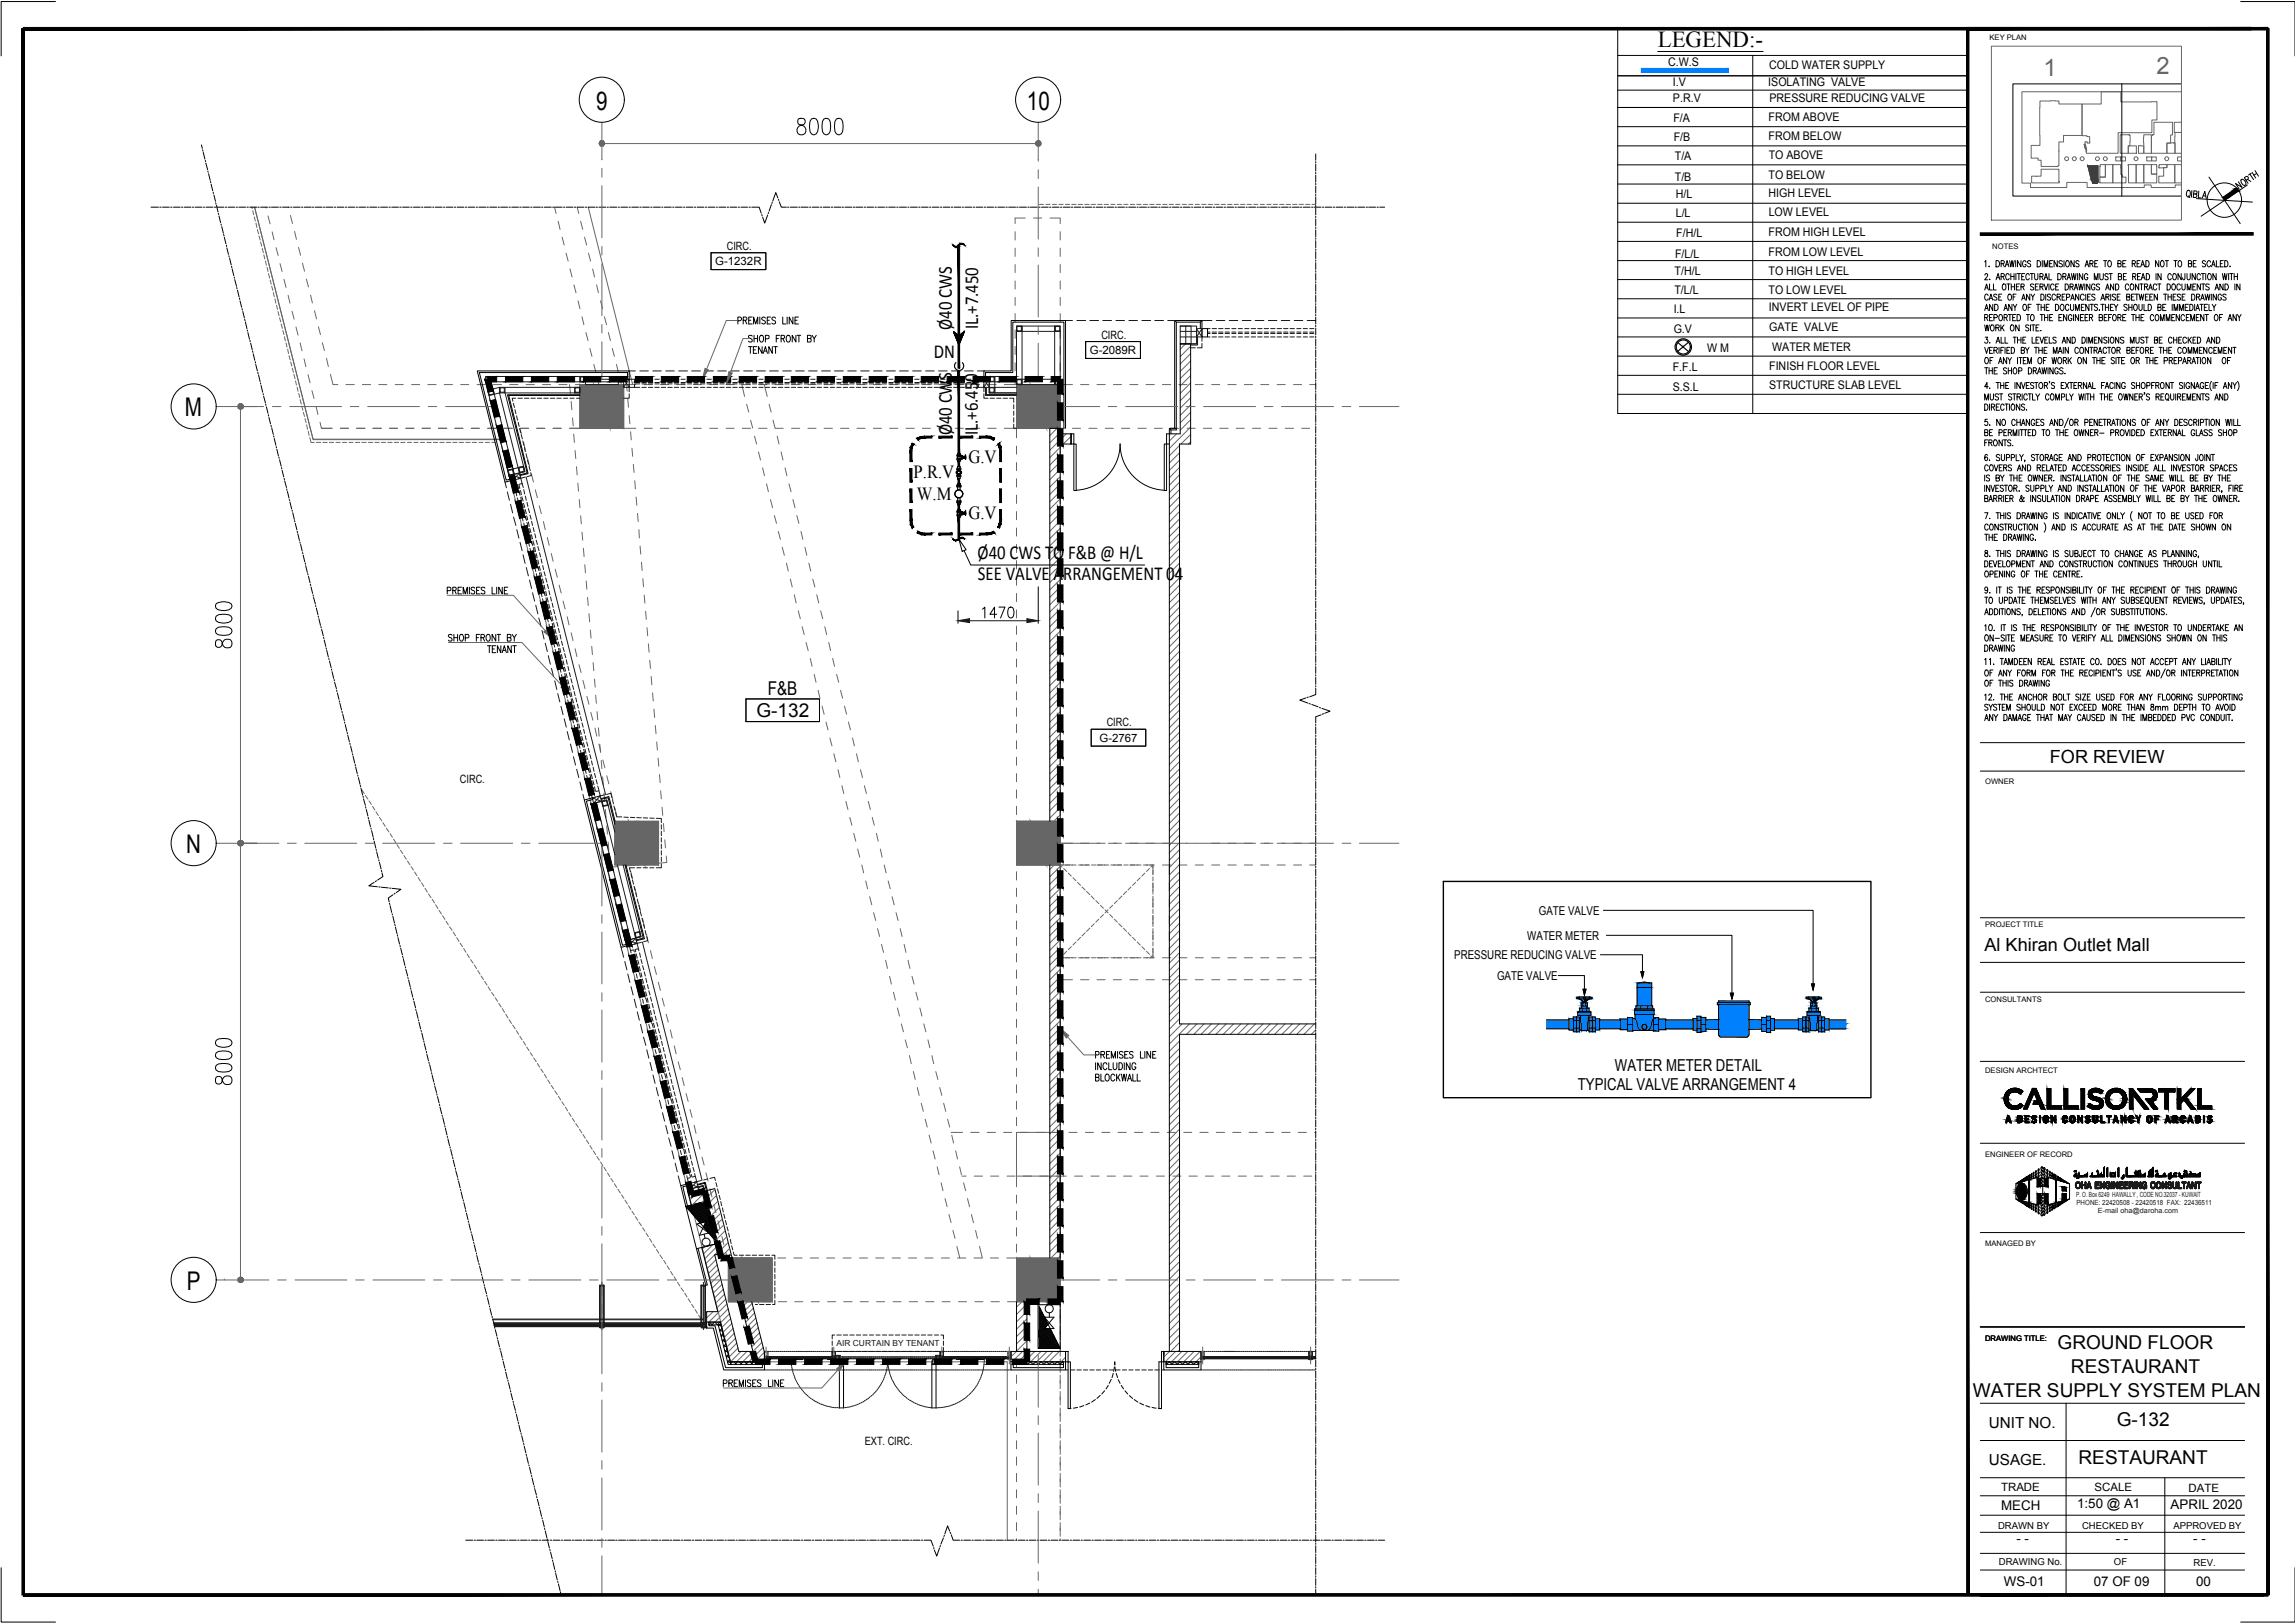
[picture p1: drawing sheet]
<svg xmlns="http://www.w3.org/2000/svg" width="420mm" height="297mm" viewBox="0 0 420 297" stroke-linecap="round" stroke-linejoin="round" font-family="sans-serif">
<defs><g id="words">
<g font-size="4.7">
<text x="109.1" y="20.1">9</text>
<text x="188" y="20.1">10</text>
<text x="33.9" y="76.2">M</text>
<text x="34.1" y="156.1">N</text>
<text x="34.2" y="236">P</text>
</g>
<g font-size="4.4" fill="#666">
<text x="374.1" y="13.8">1</text>
<text x="394.8" y="13.5">2</text>
</g>
<text font-size="4.2" x="303.5" y="8.5">LEGEND:-</text>
<g font-size="3.6">
<text x="171" y="65.5">DN</text>
<text x="174.3" y="60.4" transform="rotate(-90 174.3 60.4)">Ø40 CWS</text>
<text x="179.1" y="60.3" transform="rotate(-90 179.1 60.3)">IL.+7.450</text>
<text x="174.2" y="79.7" transform="rotate(-90 174.2 79.7)">Ø40 CWS</text>
<text x="179" y="79.7" transform="rotate(-90 179 79.7)">IL.+6.450</text>
<text x="179" y="102.2">Ø40 CWS TO F&amp;B @ H/L</text>
<text x="179" y="106.1">SEE VALVE ARRANGEMENT 04</text>
</g>
<g font-size="3.5">
<text x="138.5" y="131.2">G-132</text>
<text x="140.5" y="127.1">F&amp;B</text>
<text x="376.7" y="247">GROUND FLOOR</text>
<text x="379.1" y="251.2">RESTAURANT</text>
<text x="361.2" y="255.6">WATER SUPPLY SYSTEM PLAN</text>
<text x="387.5" y="261.1">G-132</text>
<text x="380.5" y="267.9">RESTAURANT</text>
</g>
<g font-size="3.4">
<text x="167.3" y="87.6">P.R.V</text>
<text x="177.3" y="84.8">G.V</text>
<text x="167.9" y="91.5">W.M</text>
<text x="177.3" y="95.1">G.V</text>
</g>
<g font-size="3.3">
<text x="375.3" y="139.6">FOR REVIEW</text>
<text x="363.3" y="174.1">Al Khiran Outlet Mall</text>
</g>
<g font-size="3">
<text x="295.7" y="196">WATER METER DETAIL</text>
<text x="288.9" y="199.5">TYPICAL VALVE ARRANGEMENT 4</text>
</g>
<g font-size="2.8">
<text x="364.1" y="261.3">UNIT NO.</text>
<text x="364.1" y="268.1">USAGE.</text>
</g>
<g font-size="2.4">
<text x="380.3" y="276">1:50 @ A1</text>
<text x="366.4" y="276.4">MECH</text>
<text x="397.4" y="276.2">APRIL 2020</text>
<text x="369.1" y="282.4">- -</text>
<text x="387.4" y="282.3">- -</text>
<text x="401.5" y="282.3">- -</text>
<text x="366.9" y="290.2">WS-01</text>
<text x="383.3" y="290.2">07 OF 09</text>
<text x="402" y="290.2">00</text>
</g>
<g font-size="2.2">
<text x="305.4" y="12.1">C.W.S</text>
<text x="306.3" y="15.8">I.V</text>
<text x="323.7" y="15.8">ISOLATING VALVE</text>
<text x="323.9" y="12.7">COLD WATER SUPPLY</text>
<text x="306.3" y="18.7">P.R.V</text>
<text x="306.4" y="22.4">F/A</text>
<text x="323.8" y="22.1">FROM ABOVE</text>
<text x="323.9" y="18.7">PRESSURE REDUCING VALVE</text>
<text x="306.4" y="25.8">F/B</text>
<text x="306.6" y="29.3">T/A</text>
<text x="323.8" y="25.6">FROM BELOW</text>
<text x="323.8" y="29.2">TO ABOVE</text>
<text x="306.6" y="33.2">T/B</text>
<text x="323.8" y="32.8">TO BELOW</text>
<text x="306.8" y="36.3">H/L</text>
<text x="306.8" y="39.7">L/L</text>
<text x="323.8" y="36.1">HIGH LEVEL</text>
<text x="323.8" y="39.6">LOW LEVEL</text>
<text x="306.7" y="47.2">F/L/L</text>
<text x="306.9" y="43.3">F/H/L</text>
<text x="323.8" y="46.9">FROM LOW LEVEL</text>
<text x="323.8" y="43.3">FROM HIGH LEVEL</text>
<text x="306.5" y="53.8">T/L/L</text>
<text x="306.6" y="50.3">T/H/L</text>
<text x="323.8" y="50.4">TO HIGH LEVEL</text>
<text x="323.8" y="53.8">TO LOW LEVEL</text>
<text x="306.4" y="57.2">I.L</text>
<text x="323.8" y="57">INVERT LEVEL OF PIPE</text>
<text x="306.4" y="61">G.V</text>
<text x="312.5" y="64.3">W M</text>
<text x="323.9" y="60.6">GATE VALVE</text>
<text x="324.4" y="64.2">WATER METER</text>
<text x="306.2" y="67.9">F.F.L</text>
<text x="306.2" y="71.6">S.S.L</text>
<text x="323.9" y="67.6">FINISH FLOOR LEVEL</text>
<text x="323.9" y="71.1">STRUCTURE SLAB LEVEL</text>
<text x="281.7" y="167.5">GATE VALVE</text>
<text x="279.6" y="172">WATER METER</text>
<text x="266.2" y="175.6">PRESSURE REDUCING VALVE</text>
<text x="274.1" y="179.3">GATE VALVE</text>
</g>
<g font-size="2.1">
<text x="133.1" y="45.7">CIRC.</text>
<text x="130.9" y="48.5">G-1232R</text>
<text x="199.5" y="64.8">G-2089R</text>
<text x="201.6" y="62">CIRC.</text>
<text x="201.3" y="135.7">G-2767</text>
<text x="202.6" y="132.9">CIRC.</text>
<text x="84.2" y="143.3">CIRC.</text>
<text x="158.3" y="264.4">EXT. CIRC.</text>
<text x="366.4" y="273">TRADE</text>
<text x="383.5" y="273">SCALE</text>
<text x="400.7" y="273">DATE</text>
</g>
<g font-size="1.7">
<text x="365.8" y="279.8">DRAWN BY</text>
<text x="381.2" y="279.8">CHECKED BY</text>
<text x="397.9" y="279.8">APPROVED BY</text>
<text x="365.9" y="286.5">DRAWING No.</text>
<text x="387" y="286.5">OF</text>
<text x="401.6" y="286.6">REV.</text>
</g>
<text font-size="1.5" fill="#1a1a1a" x="153.2" y="246.3">AIR CURTAIN BY TENANT</text>
<g font-size="1.4">
<text x="364.2" y="7.4">KEY PLAN</text>
<text x="364.7" y="45.6">NOTES</text>
<text x="363.4" y="143.5">OWNER</text>
<text x="363.4" y="169.7">PROJECT TITLE</text>
<text x="363.4" y="183.3">CONSULTANTS</text>
<text x="363.4" y="196.4">DESIGN ARCHTECT</text>
<text x="363.4" y="211.7">ENGINEER OF RECORD</text>
<text x="363.4" y="228.1">MANAGED BY</text>
<text x="363.4" y="245.3">DRAWING TITLE:</text>
</g>
<g font-size="1.3" fill="#1a1a1a">
<text x="380.1" y="219.1">P. O. Box 6249 HAWALLY , CODE NO.32037 - KUWAIT</text>
<text x="380.2" y="220.6">PHONE: 22420508 - 22420518 FAX: 22436511</text>
<text x="384.1" y="221.9">E-mail oha@daroha.com</text>
</g>
</g></defs>
<!-- layer: General Layout mezz$0$S-280-M_STRUCT_FRAME -->
<g fill="none" stroke="#666" stroke-width=".18">
<path d="M48.7 37.9v.2M49.1 39.5l.3 1.5M52.8 37.9v.1M53.2 39.4l.4 1.5M101.5 37.9l.3 1.2M105.7 37.9l.3 1.2M187.7 39.9h-1.9v1M189.2 39.9h1.5M192.2 39.9h1.9v1M49.8 42.4l.4 1.5M50.5 45.3l.4 1.5M51.3 48.2l.3 1.5"/>
<path d="M52 51.1l.4 1.5M52.7 54l.4 1.5M53.5 57l.3 1.4M53.9 42.4l.4 1.4M54.2 59.8l.4 1.5M54.7 45.3l.3 1.4M55.4 48.2l.4 1.4M56.1 51.1l.4 1.4M56.9 54l.3 1.4M57.6 56.9l.4 1.5M58.3 59.8l.4 1.4M102.2 40.5l.3 1.5"/>
<path d="M102.9 43.4l.4 1.5M103.6 46.3l.4 1.5M104.4 49.2l.3 1.5M105.1 52.1l.4 1.5M105.8 55.1l.4 1.4M106.3 40.5l.4 1.5M106.6 58l.3 1.4M107 43.4l.4 1.5M107.7 46.3l.4 1.5M108.5 49.2l.3 1.5M109.2 52.1l.4 1.5M109.9 55.1l.4 1.4"/>
<path d="M110.7 58l.3 1.4M185.8 42.4v1.5M185.8 45.4v1.5M185.8 48.4v1.5M185.8 51.4v1.5M185.8 54.4v1.5M185.8 57.4v1.5M194.1 42.4v1.5M194.1 45.4v1.5M194.1 48.4v1.5M194.1 51.4v1.5M194.1 54.4v1.5"/>
<path d="M194.1 57.4v1.5M54.9 62.8l.4 1.4M55.7 65.7l.3 1.4M56.4 68.6l.4 1.4M57.1 71.5l.4 1.4M57.9 74.4l.3 1.4M58.6 77.3l.2 1.1h2h-2M59 62.7l.4 1.5M59.8 65.6l.3 1.5M60.5 68.5l.5 1.9h.8M62.3 78.4h1.5M63.3 70.4h1.6"/>
<path d="M65.3 78.4h1.5M66.3 70.4h1.6M68.3 78.4h1.5M69.3 70.4h1.5M71.3 78.4h1.5M72.3 70.4h1.5M74.3 78.4h1.5M75.4 70.4h1.4M77.3 78.4h1.5M78.3 70.4h1.5M80.3 78.4h1.5M81.3 70.4h1.5"/>
<path d="M83.3 78.4h1.5M84.3 70.4h1.5M86.3 78.4h1.5M87.3 70.4h1.5M89.3 78.4h1.5M90.3 70.4h1.5M92.2 78.4h1.6M93.3 70.4h1.5M95.2 78.5l.3 1M95.3 78.4h1.5M96.3 70.4h1.5M98.3 78.4h1.4"/>
<path d="M99.3 70.4h1.5M101.3 78.4h1.4M102.3 70.4h1.5M104.3 78.4h1.9M104.3 70.4l.1 1.6M104.6 73.5l.1 1.5M104.8 76.5l.1 1.5M105 79.4l.2 1.6M105.3 70.4h.9M107.3 60.9l.4 1.4M108 63.8l.4 1.4M108.7 66.7l.4 1.4"/>
<path d="M109.4 69.6l.2 .8M111.4 60.9l.4 1.4M112.1 63.8l.4 1.4M112.9 66.7l.3 1.4M113.6 69.6l.1 .8M114.2 78.4h2.2M114.2 70.4h2.2M114.7 70.4l.1 1.2M114.9 73.1l.2 1.4M115.2 76.1l.1 1.4M115.4 79l.2 1.5M117.9 78.4h1.5"/>
<path d="M117.9 70.4h1.5M120.9 78.4h1.5M120.9 70.4h1.5M123.9 78.4h1.5M123.9 70.4h1.5M126.9 78.4h1.5M126.9 70.4h1.5M129.9 78.4h1.5M129.9 70.4h1.5M132.9 78.4h1.5M132.9 70.4h1.5M135.8 70.4l.5 2.1"/>
<path d="M135.9 78.4h1.5M135.9 70.4h1.5M136.7 74l.4 1.4M137.4 76.9l.4 1.4M138.1 79.8l.4 1.5M138.9 78.4h1.5M138.9 70.4h1.5M139.9 70.4l.6 2.1M140.8 74l.4 1.4M141.5 76.9l.4 1.4M141.9 78.4h1.5M141.9 70.4h1.5"/>
<path d="M142.3 79.8l.3 1.5M144.9 78.4h1.5M144.9 70.4h1.5M147.9 78.4h1.5M147.9 70.4h1.5M150.9 78.4h1.5M150.9 70.4h1.5M153.9 78.4h1.5M153.9 70.4h1.5M156.9 78.4h1.5M156.9 70.4h1.5M159.9 78.4h1.5"/>
<path d="M159.9 70.4h1.5M162.9 78.4h1.5M162.9 70.4h1.5M165.9 78.4h1.5M165.9 70.4h1.5M168.9 78.4h1.4M168.9 70.4h1.4M171.9 78.4h1.5M171.9 70.4h1.5M174.9 78.4h1.5M174.9 70.4h1.5M177.8 78.4h1.6"/>
<path d="M177.8 70.4h1.6M180.8 78.4h1.6M180.8 70.4h1.6M183.9 78.4h2.2v1.7M183.9 70.4h2.2M185.8 60.4v1.5M185.8 63.4v1.5M185.8 66.4v1.5M185.8 69.4v1M194.1 69.4v1h2.2M194.1 60.4v1.5M194.1 63.4v1.5"/>
<path d="M194.1 66.4v1.5M194.9 78.4h-.8v1.7M196.3 78.4h1.5M197.8 70.4h1.5M199.3 78.4h1.5M200.8 70.4h1.6M202.4 78.4h1.4M203.8 70.4h1.5M205.3 78.4h1.5M206.8 70.4h1.5M208.3 78.4h1.5M209.8 70.4h1.5"/>
<path d="M211.3 78.4h1.5M212.8 70.4h1.5M214.3 78.4h1.5M215.8 70.4h1.5M217.3 78.4h1.5M218.8 70.4h1.5M220.3 78.4h1.5M221.8 70.4h1.5M223.3 78.4h1.5M224.8 70.4h1.5M226.3 78.4h1.5M227.8 70.4h1.5"/>
<path d="M229.3 78.4h1.5M230.8 70.4h1.5M232.3 78.4h1.5M233.8 70.4h1.5M235.3 78.4h1.5M236.8 70.4h1.5M238.3 78.4h1.5M239.8 70.4h1.1M95.8 80.9l.4 1.5M96.6 83.8l.3 1.5M97.3 86.7l.4 1.5M98 89.6l.4 1.5"/>
<path d="M98.7 92.6l.4 1.4M99.5 95.4l.3 1.5M100.2 98.4l.3 1.4M105.3 82.5l.1 1.4M105.5 85.4l.2 1.5M105.8 88.4l.1 1.5M106 91.4l.2 1.5M106.3 94.4l.1 1.5M106.6 97.4l.1 1.5M115.7 82l.1 1.5M116 85l.1 1.5M116.2 88l.1 1.5"/>
<path d="M116.5 91l.1 1.5M116.7 94l.1 1.4M117 96.9l.1 1.6M117.2 99.9l.1 1.5M138.9 82.7l.3 1.5M139.6 85.6l.4 1.5M140.3 88.5l.4 1.5M141.1 91.4l.3 1.5M141.8 94.3l.4 1.5M142.5 97.3l.4 1.4M143 82.7l.3 1.5M143.7 85.6l.4 1.5"/>
<path d="M144.4 88.5l.4 1.5M145.2 91.4l.3 1.5M145.9 94.3l.4 1.5M146.6 97.3l.4 1.4M186.1 81.6v1.5M186.1 84.7v1.4M186.1 87.6v1.5M186.1 90.6v1.5M186.1 93.6v1.5M186.1 96.6v1.5M186.1 99.6v1.5M194.1 81.6v1.5"/>
<path d="M194.1 84.7v1.4M194.1 87.6v1.5M194.1 90.6v1.5M194.1 93.6v1.5M194.1 96.6v1.5M194.1 99.6v1.5M100.9 101.3l.4 1.4M101.6 104.2l.4 1.4M102.4 107.1l.3 1.4M103.1 110l.4 1.4M103.8 112.9l.4 1.5M104.6 115.8l.3 1.4"/>
<path d="M105.3 118.7l.3 1.5M106.8 100.4l.1 1.5M107.1 103.4l.1 1.4M107.3 106.3l.1 1.6M107.6 109.3l.1 1.5M107.8 112.3l.2 1.5M108.1 115.3l.1 1.5M108.3 118.3l.2 1.5M117.4 102.9l.2 1.5M117.7 105.9l.1 1.5M117.9 108.9l.2 1.5M118.2 111.9l.1 1.5"/>
<path d="M118.4 114.9l.2 1.5M118.7 117.8l.1 1.6M143.2 100.1l.4 1.5M144 103.1l.3 1.4M144.7 106l.3 1.4M145.4 108.9l.4 1.4M146.1 111.8l.4 1.4M146.9 114.7l.3 1.4M147.4 100.1l.3 1.5M147.6 117.6l.4 1.5M148.1 103.1l.3 1.4M148.8 106l.4 1.4"/>
<path d="M149.5 108.9l.4 1.4M150.2 111.8l.4 1.4M151 114.7l.3 1.4M151.7 117.6l.4 1.5M186.1 102.6v1.5M186.1 105.6v1.5M186.1 108.6v1.5M186.1 111.6v1.5M186.1 114.6v1.5M186.1 117.6v1.5M194.1 102.6v1.5M194.1 105.6v1.5"/>
<path d="M194.1 108.6v1.5M194.1 111.6v1.5M194.1 114.6v1.5M194.1 117.6v1.5M106 121.7l.4 1.4M106.7 124.5l.4 1.5M107.4 127.5l.4 1.4M108.2 130.4l.3 1.4M108.6 121.3l.1 1.5M108.8 124.3l.2 1.5M108.9 133.3l.4 1.4M109.1 127.2l.1 1.5"/>
<path d="M109.3 130.2l.1 1.5M109.6 133.2l.1 1.5M109.6 136.2l.4 1.4M109.8 136.2l.1 1.5M110.1 139.2l.1 1.5M110.4 139.1l.3 1.4M119 120.8l.1 1.5M119.2 123.8l.1 1.5M119.5 126.8l.1 1.5M119.7 129.8l.1 1.5M120 132.8l.1 1.5M120.2 135.8l.2 1.5"/>
<path d="M120.5 138.8l.1 1.4M148.3 120.5l.4 1.4M149.1 123.4l.3 1.5M149.8 126.4l.3 1.4M150.5 129.2l.4 1.5M151.2 132.2l.4 1.4M151.9 135.1l.4 1.4M152.4 120.5l.4 1.4M152.7 138l.3 1.4M153.2 123.4l.3 1.5M153.9 126.4l.4 1.4M154.6 129.2l.4 1.5"/>
<path d="M155.3 132.2l.4 1.4M156.1 135.1l.3 1.4M156.8 138l.3 1.4M186.1 120.6v1.5M186.1 123.6v1.5M186.1 126.6v1.5M186.1 129.6v1.5M186.1 132.6v1.5M186.1 135.6v1.5M186.1 138.6v1.5M194.1 120.6v1.5M194.1 123.6v1.5"/>
<path d="M194.1 126.6v1.5M194.1 129.6v1.5M194.1 132.6v1.5M194.1 135.6v1.5M194.1 138.6v1.5M110.3 142.2l.1 1.5M110.6 145.1l.1 1.6M110.8 148.2l.2 1.4M111.1 142l.4 1.5M111.1 151.2l.1 1.4M111.3 154.1l.2 1.5M111.6 157.1l.1 1.6 1.5-.1"/>
<path d="M111.8 144.9l.4 1.4M112.5 147.8l.4 1.5M113.3 150.7l.3 1.5M114 153.6l.3 1.5M114.7 156.5l.4 1.5M115.4 159.4l.4 1.5M116.2 158.4l-1.6 .1M119.1 158.1l-1.5 .1M119.6 152.5v.3M120.7 141.8l.2 1.4M120.9 144.7l.2 1.5M121.2 147.7l.1 1.5"/>
<path d="M121.5 150.7l.1 1.5M121.7 153.7l.1 1.5M122 156.7l.1 1.1-1.5 .2M153.4 140.9l.4 1.4M154.1 143.8l.4 1.4M154.9 146.7l.3 1.5M155.6 149.6l.4 1.4M156.3 152.5l.4 1.5M157 155.4l.4 1.5M157.5 140.9l.4 1.4M157.8 158.3l.3 1.5M158.2 143.8l.4 1.4"/>
<path d="M159 146.7l.3 1.5M159.7 149.6l.4 1.4M160.4 152.5l.4 1.5M161.2 155.4l.3 1.5M161.9 158.3l.3 1.5M186.1 141.6v1.5M186.1 144.6v1.5M186.1 147.6v1.5M186.1 150.6v1.4M186.1 153.6v1.5M186.1 156.6v1.5M186.1 159.5v1.6"/>
<path d="M194.1 141.6v1.5M194.1 144.6v1.5M194.1 147.6v1.5M194.1 150.6v1.4M194.1 153.6v1.5M194.1 156.6v1.5M194.1 159.5v1.6M194.1 154.3h2.2M194.1 158.3h2.2M197.8 154.3h1.5M197.8 158.3h1.5M200.8 154.3h1.5"/>
<path d="M200.8 158.3h1.5M203.8 154.3h1.5M203.8 158.3h1.5M206.8 154.3h1.5M206.8 158.3h1.5M209.8 154.3h1.5M209.8 158.3h1.5M211.1 158.3v1.7M212.8 154.3h1.5M212.8 158.3h1.5M214.1 158.3v1.7M215.8 154.3h1.5"/>
<path d="M215.8 158.3h1.5M218.8 154.3h1.5M218.8 158.3h1.5M221.8 154.3h1.5M221.8 158.3h1.5M224.8 154.3h1.5M224.8 158.3h1.5M227.8 154.3h1.5M227.8 158.3h1.5M230.8 154.3h1.5M230.8 158.3h1.5M233.8 154.3h1.5"/>
<path d="M233.8 158.3h1.5M236.8 154.3h1.5M236.8 158.3h1.5M239.8 154.3h1.1M239.8 158.3h1.1M116.2 162.3l.3 1.5M116.9 165.3l.4 1.4M117.6 168.1l.4 1.5M118.4 171.1l.3 1.4M119.1 174l.3 1.4M119.8 176.9l.4 1.4M120.5 179.8l.4 1.5"/>
<path d="M158.5 161.2l.3 1.5M159.2 164.1l.4 1.5M159.9 167l.4 1.5M160.7 170l.3 1.4M161.4 172.8l.4 1.5M162.1 175.8l.4 1.4M162.6 161.2l.4 1.5M162.9 178.7l.3 1.4M163.3 164.1l.4 1.5M164 167l.4 1.5M164.8 170l.3 1.4M165.5 172.8l.4 1.5"/>
<path d="M166.2 175.8l.4 1.4M167 178.7l.3 1.4M186.1 162.5v1.6M186.1 165.6v1.4M186.1 168.6v1.4M186.1 171.6v1.4M186.1 174.5v1.6M186.1 177.5v1.6M194.1 162.5v1.6M194.1 165.6v1.4M194.1 168.6v1.4M194.1 171.6v1.4"/>
<path d="M194.1 174.5v1.6M194.1 177.5v1.6M194.1 175.3h2.2M194.1 179.3h2.2M197.8 175.3h1.5M197.8 179.3h1.5M200.8 175.3h1.5M200.8 179.3h1.5M203.8 175.3h1.5M203.8 179.3h1.5M206.8 175.3h1.5M206.8 179.3h1.5"/>
<path d="M209.8 175.3h1.5M209.8 179.3h1.5M211.1 161.6v1.5M211.1 164.5v1.6M211.1 167.5v1.6M211.1 170.5v1.5M211.1 173.6v1.7M212.8 175.3h1.5M212.8 179.3h1.5M214.1 161.6v1.5M214.1 164.5v1.6M214.1 167.5v1.6"/>
<path d="M214.1 170.5v1.5M214.1 173.6v1.7M215.8 175.3h1.5M215.8 179.3h1.5M218.8 175.3h1.5M218.8 179.3h1.5M221.8 175.3h1.5M221.8 179.3h1.5M224.8 175.3h1.5M224.8 179.3h1.5M227.8 175.3h1.5M227.8 179.3h1.5"/>
<path d="M230.8 175.3h1.5M230.8 179.3h1.5M233.8 175.3h1.5M233.8 179.3h1.5M236.8 175.3h1.5M236.8 179.3h1.5M239.8 175.3h1.1M239.8 179.3h1.1M121.2 182.7l.4 1.4M122 185.6l.3 1.5M122.7 188.5l.4 1.5M123.4 191.4l.4 1.5"/>
<path d="M124.2 194.3l.3 1.5M124.9 197.2l.4 1.5M163.6 181.6l.3 1.4M164.3 184.5l.4 1.5M165 187.4l.4 1.4M165.7 190.3l.4 1.5M166.5 193.2l.3 1.5M167.2 196.1l.4 1.5M167.7 181.6l.4 1.4M167.9 199l.4 1.5M168.4 184.5l.4 1.5M169.1 187.4l.4 1.4"/>
<path d="M169.9 190.3l.3 1.5M170.6 193.2l.3 1.5M171.3 196.1l.4 1.5M172 199l.4 1.5M186.1 180.5v1.5M186.1 183.5v1.5M186.1 186.5v1.5M186.1 189.5v1.5M186.1 192.5v1.5M186.1 195.5v1.5M186.1 198.5v1.5M194.1 180.5v1.5"/>
<path d="M194.1 183.5v1.5M194.1 186.5v1.5M194.1 189.5v1.5M194.1 192.5v1.5M194.1 195.5v1.5M194.1 198.5v1.5M125.6 200.1l.4 1.5M126.3 203.1l.4 1.4M127.1 205.9l.3 1.5M127.8 208.9l.3 1.4M128.5 211.8l.4 1.4M129.2 214.7l.4 1.4"/>
<path d="M130 217.6l.3 1.5M168.7 201.9l.3 1.5M169.4 204.8l.4 1.5M170.1 207.8l.4 1.4M170.8 210.6l.4 1.5M171.6 213.6l.3 1.4M172.3 216.5l.3 1.4M172.8 201.9l.3 1.5M173 219.4l.4 1.4M173.5 204.8l.4 1.5M174.1 207.2h2.1M174.2 207.8l.4 1.4"/>
<path d="M175 210.6l.3 1.5M175.7 213.6l.3 1.4M176.1 215.3h.8M176.4 216.5l.4 1.4M177.1 219.4l.4 1.4M177.7 207.2h1.5M178.4 215.3h1.5M180.7 207.2h1.5M181.4 215.3h1.4M183.7 207.2h1.5M184.4 215.3h1.4M186.1 201.5v1.5"/>
<path d="M186.1 204.5v1.5M186.1 207.5v1.5M186.1 210.5v1.5M186.1 213.5v3.7M186.1 218.7v1.5M186.7 207.2h1.5M187.3 215.3h1.5M189.7 207.2h1.5M190.3 215.3h1.6M192.7 207.2h1.5M193.3 215.3h1.9M194.1 215.3h.1"/>
<path d="M194.1 201.5v1.5M194.1 204.5v1.5M194.1 207.5v1.5M194.1 210.5v1.5M194.1 213.5v1.5M194.1 215.3v16.9M195.7 207.2h1.5M196.7 215.3h1.5M198.7 207.2h1.5M199.7 215.3h1.5M201.7 207.2h1.5M202.7 215.3h1.5"/>
<path d="M204.7 207.2h1.5M205.7 215.3h1.5M207.7 207.2h1.5M208.7 215.3h1.5M210.7 207.2h1.5M211.7 215.3h1.5M213.7 207.2h1.5M214.7 215.3h1.5M216.7 207.2h1.5M217.7 215.3h1.5M219.7 207.2h1.5M220.7 215.3h1.5"/>
<path d="M222.7 207.2h1.5M223.7 215.3h1.5M225.7 207.2h1.5M226.7 215.3h1.5M228.7 207.2h1.5M229.7 215.3h1.5M231.7 207.2h1.5M232.7 215.3h1.5M234.7 207.2h1.5M235.7 215.3h1.5M237.7 207.2h1.5M238.7 215.3h1.5"/>
<path d="M240.7 207.2h.2M130.7 220.5l.4 1.4M131.4 223.4l.4 1.5M132.2 226.3l.3 1.5M132.9 229.2l.2 1M133.1 230.2h1.8M133.4 238.2h1.6M136.4 230.2h1.4M136.5 238.2h1.5M139.4 230.2h1.4M139.5 238.2h1.5M142.4 230.2h1.4"/>
<path d="M142.5 238.2h1.5M145.3 230.2h1.6M145.5 238.2h1.5M148.3 230.2h1.6M148.5 238.2h1.5M151.3 230.2h1.5M151.5 238.2h1.5M154.3 230.2h1.5M154.5 238.2h1.5M157.4 230.2h1.4M157.5 238.2h1.5M160.3 230.2h1.5"/>
<path d="M160.5 238.2h1.5M163.3 230.2h1.5M163.5 238.2h1.5M166.3 230.2h1.5M166.5 238.2h1.5M169.3 230.2h1.5M169.5 238.2h1.5M172.3 230.2h1.5M172.5 238.2h1.4M173.7 222.3l.4 1.5M174.5 225.2l.3 1.4M175.2 228.1l.5 2.1"/>
<path d="M175.3 230.2h1.5M175.5 238.2h1.5M177.8 222.3l.4 1.5M178.3 230.2h1.5M178.5 238.2h1.5M178.6 225.2l.3 1.4M179.3 228.1l.5 2.1M181.3 230.2h1.5M181.4 238.2h1.6M184.3 230.2h1.8M184.4 238.2h1.7M186.1 221.7v1.5"/>
<path d="M186.1 224.7v1.5M186.1 227.7v1.5M186.1 230.7v1.5M186.1 233.7v1.5M186.1 236.7v1.5M186.1 239.7v1.5M194.1 232.6v.8M194.1 233.7v1.5M194.1 236.7v2.5M194.1 239.7v2.5M186.1 242.7v1.5M186.1 245.7v1.5"/>
<path d="M186.1 248.7v1.5M186.1 251.7v1.5M186.1 254.7v1.5M186.1 257.7v1.5M194.1 242.7v2.5M194.1 245.7v2.5M194.1 248.7v2.5M194.1 251.7v2.5M194.1 254.7v2.5M194.1 257.7v2.5M186.1 260.7v1.5M186.1 263.7v1.5"/>
<path d="M186.1 266.6v1.6M186.1 269.6v1.6M186.1 272.7v1.4M186.1 275.7v1.4M186.1 278.7v1.4M194.1 260.7v2.5M194.1 263.7v2.5M194.1 266.6v2.5M194.1 269.6v2.5M194.1 272.7v2.5M194.1 275.7v2.5M194.1 278.7v2.5"/>
<path d="M186.1 281.6v.3M194.1 281.6v.3"/>
</g>
<!-- layer: General Layout mezz$0$A-230-M_FLOOR -->
<path d="M107.7 37.9l8.1 32.5M91.5 80.5h-34.2l-10.7-42.6 10.7 42.5h34.3l42.2 168.8h50.6v32.7" fill="none" stroke="#666" stroke-width=".18"/>
<!-- layer: General Layout mezz$0$S-280-MH_COLUMN -->
<path d="M106.2 78.4h.6M107.3 78.4h.8M108.5 78.4h.8M109.8 78.4h.8M111 78.4h.8M112.3 78.4h.8M113.5 78.4h.7" fill="none" stroke="#666" stroke-width=".18"/>
<!-- layer: General Layout mezz$0$S-280-M_COLUMN -->
<g fill="none" stroke="#666" stroke-width=".18">
<path d="M106.2 70.4h8v8h-8zM186.1 70.4h8v8h-8zM186.1 150.3h8v8h-8zM186.1 207.2h8v8.1h-8zM133.4 230.2h8v8h-8z"/>
<circle cx="116.6" cy="154.3" r="4"/>
</g>
<!-- layer: 01_GROUND FLOOR PLAN$0$ae-00-col-gf-x$0$A-COL-HATCH -->
<g fill="#666" stroke="#666" stroke-width=".18">
<path d="M108.8 70.4h5.4v8z"/>
<path d="M108.8 70.4l5.4 8h-2.6z"/>
<path d="M115.1 150.3h5.5v8z"/>
<path d="M115.1 150.3l5.5 8h-2.6z"/>
<path d="M135.9 230.2h5.5v8z"/>
<path d="M135.9 230.2l5.5 8h-2.6z"/>
<path d="M188.7 230.2h5.4v8z"/>
<path d="M188.7 230.2l5.4 8h-2.6z"/>
<path d="M188.7 150.3h5.4v8z"/>
<path d="M188.7 150.3l5.4 8h-2.6z"/>
<path d="M188.7 70.4h5.4v8z"/>
<path d="M188.7 70.4l5.4 8h-2.6z"/>
<path d="M106.2 70.4l5.4 8-2.8-8zM106.2 70.4l5.4 8h-5.4z"/>
<path d="M112.6 150.3l5.4 8-2.9-8zM112.6 150.3l5.4 8h-5.4z"/>
<path d="M133.4 230.2l5.4 8-2.9-8zM133.4 230.2l5.4 8h-5.4z"/>
<path d="M186.1 230.2l5.4 8-2.8-8zM186.1 230.2l5.4 8h-5.4z"/>
<path d="M186.1 150.3l5.4 8-2.8-8zM186.1 150.3l5.4 8h-5.4z"/>
<path d="M186.1 70.4l5.4 8-2.8-8zM186.1 70.4l5.4 8h-5.4z"/>
</g>
<!-- layer: 01_GROUND FLOOR PLAN$0$ae-00-col-gf-x$0$A-COL -->
<path d="M106.2 70.4h8v8h-8zM186.1 70.4h8v8h-8zM112.6 150.3h8v8h-8zM186.1 150.3h8v8h-8zM133.4 230.2h8v8h-8zM186.1 230.2h8v8h-8z" fill="none" stroke="#666" stroke-width=".18"/>
<!-- layer: 01_GROUND FLOOR PLAN$0$A-FLOR-OVHD -->
<g fill="none" stroke="#666" stroke-width=".18">
<path d="M46.1 37.9l.1 .3M46.3 38.6l.1 .7M46.6 39.7l.1 .8M190.2 37.4h.9M191.5 37.4h.7M192.7 37.4h.7M193.8 37.4h.8M195 37.4h.8M196.2 37.4h.8M197.4 37.4h.8M198.6 37.4h.8M199.8 37.4h.8"/>
<path d="M201 37.4h.8M202.1 37.4h.8M203.4 37.4h.7M204.6 37.4h.7M205.7 37.4h.8M206.9 37.4h.8M208.1 37.4h.8M209.3 37.4h.8M210.5 37.4h.8M211.7 37.4h.8M212.9 37.4h.8M214 37.4h.8"/>
<path d="M215.2 37.4h.8M216.5 37.4h.7M217.6 37.4h.8M218.8 37.4h.8M220 37.4h.8M221.2 37.4h.8M222.4 37.4h.8M223.6 37.4h.8M224.7 37.4h.9M225.9 37.4h.8M227.1 37.4h.8M228.3 37.4h.8"/>
<path d="M229.5 37.4h.8M230.7 37.4h.8M231.9 37.4h.8M233.1 37.4h.8M234.3 37.4h.8M235.5 37.4h.8M236.6 37.4h.8M237.8 37.4h.8M239 37.4h.8M240.2 37.4h.7M46.9 40.8l.1 .8M47.1 42l.2 .8"/>
<path d="M47.4 43.2l.2 .7M47.7 44.3l.2 .8M48 45.5l.2 .8M48.3 46.6l.2 .8M48.6 47.8l.2 .7M48.9 48.9l.2 .8M49.1 50.1l.3 .8M49.4 51.3l.3 .7M49.7 52.4l.3 .8M50 53.5l.2 .8M50.3 54.7l.2 .8M50.6 55.9l.2 .7"/>
<path d="M50.9 57l.2 .8M51.2 58.2l.2 .7M51.5 59.3l.2 .8M51.8 60.5l.2 .7M52.1 61.6l.1 .8M52.4 62.8l.1 .7M52.7 63.9l.1 .8M52.9 65.1l.2 .8M53.2 66.2l.2 .8M53.5 67.4l.2 .7M53.8 68.5l.2 .8M54.1 69.7l.2 .8"/>
<path d="M54.4 70.9l.2 .7M54.7 72l.2 .8M54.9 73.1l.3 .8M55.2 74.3l.3 .8M55.5 75.5l.3 .7M55.8 76.6l.2 .8M56.1 77.8l.2 .8M56.4 78.9l.2 .8M56.7 80.1l.2 .9h.6M57.9 81h.8M59.1 81h.8M60.3 81h.8"/>
<path d="M61.5 81h.8M62.7 81h.8M63.9 81h.7M65.1 81h.8M66.3 81h.8M67.4 81h.8M68.6 81h.8M69.8 81h.8M71 81h.8M72.2 81h.8M73.4 81h.8M74.6 81h.8"/>
<path d="M75.8 81h.7M77 81h.7M78.1 81h.9M79.3 81h.8M80.5 81h.8M81.7 81h.8M82.9 81h.8M84.1 81h.8M85.3 81h.8M86.4 81h.8M87.7 81h.7M88.9 81h.7"/>
<path d="M90 81h.6M66.3 144.6l.4 .6M66.9 145.6l.5 .6M67.6 146.6l.4 .6M68.2 147.6l.4 .6M68.8 148.6l.5 .7M69.5 149.6l.4 .6M70.1 150.6l.4 .6M70.7 151.6l.5 .7M71.4 152.6l.4 .6M72.1 153.6l.4 .6M72.7 154.6l.4 .7"/>
<path d="M73.3 155.6l.4 .6M74 156.6l.4 .7M74.6 157.6l.5 .7M75.3 158.6l.4 .6M75.9 159.6l.4 .7M194.1 158.3l.3 .4M194.1 159.3v.7M194.6 158.3h-.5v.6M194.7 158.9l.6 .6M195 158.3h.8M195.6 159.8l.5 .5M196.3 158.3h.7"/>
<path d="M197.4 158.3h.8M198.6 158.3h.8M199.8 158.3h.8M201 158.3h.8M202.2 158.3h.8M203.4 158.3h.8M204.6 158.3h.8M205.7 158.3h.8M206.9 158.3h.8M208.2 158.3h.7M209.3 158.3h.8M209.6 159.8l-.6 .5"/>
<path d="M210.4 158.9l-.5 .6M210.5 158.3h.6M210.7 158.7l.4-.4v.6M211.1 159.3v.7M76.5 160.6l.5 .7M77.2 161.6l.4 .6M77.8 162.6l.4 .7M78.4 163.6l.5 .7M79.1 164.6l.4 .7M79.8 165.6l.4 .7M80.4 166.6l.4 .7M81 167.6l.4 .7"/>
<path d="M81.7 168.6l.4 .7M82.3 169.6l.5 .7M83 170.6l.4 .7M83.6 171.6l.4 .7M84.2 172.6l.5 .7M84.9 173.6l.4 .7M85.5 174.6l.4 .7M86.1 175.6l.5 .7M86.8 176.6l.4 .7M87.5 177.6l.4 .7M88.1 178.6l.4 .7M88.7 179.6l.5 .7"/>
<path d="M194.1 174.7v.6h.5M194.1 160.5v.7M194.1 161.7v.8M194.1 162.8v.8M194.1 164v.8M194.1 165.2v.8M194.1 166.4v.8M194.1 167.6v.8M194.1 168.8v.8M194.1 170v.8M194.1 171.2v.7M194.1 172.4v.7"/>
<path d="M194.1 173.6v.8M194.4 174.9l-.3 .4M195 175.3h.8M195.3 174.1l-.6 .6M196.1 173.3l-.5 .5M196.3 175.3h.7M196.4 160.6l.6 .6M197 172.4l-.6 .6M197.3 161.5l.5 .5M197.4 175.3h.8M197.8 171.6l-.5 .5M198.1 162.3l.6 .6"/>
<path d="M198.6 175.3h.8M198.7 170.7l-.6 .6M198.9 163.1l.6 .6M199.5 169.9l-.6 .6M199.8 164l.5 .6M199.8 175.3h.8M200.3 169.1l-.5 .5M200.6 164.8l.6 .6M201 175.3h.8M201.2 168.2l-.6 .6M201.5 165.7l.5 .5M202 167.4l-.5 .5"/>
<path d="M202.2 175.3h.8M202.3 166.5l.6 .6M202.9 166.5l-.6 .6M203.2 167.4l.5 .5M203.4 175.3h.8M203.7 165.7l-.5 .5M204 168.2l.6 .6M204.6 164.8l-.6 .6M204.6 175.3h.8M204.8 169.1l.6 .5M205.4 164l-.6 .6M205.7 169.9l.5 .6"/>
<path d="M205.7 175.3h.8M206.2 163.1l-.5 .6M206.5 170.7l.6 .6M206.9 175.3h.8M207.1 162.3l-.6 .6M207.3 171.6l.6 .5M207.9 161.5l-.6 .5M208.2 175.3h.7M208.2 172.4l.5 .6M208.7 160.6l-.5 .6M209 173.3l.6 .5M209.3 175.3h.8"/>
<path d="M209.9 174.1l.5 .6M210.7 174.9l.4 .4M211.1 174.7v.6h-.6M211.1 160.5v.7M211.1 161.7v.8M211.1 162.8v.8M211.1 164v.8M211.1 165.2v.8M211.1 166.4v.8M211.1 167.6v.8M211.1 168.8v.8M211.1 170v.8"/>
<path d="M211.1 171.2v.7M211.1 172.4v.7M211.1 173.6v.8M89.4 180.6l.4 .7M90 181.6l.5 .7M90.7 182.6l.4 .7M91.3 183.6l.4 .7M91.9 184.6l.5 .7M92.6 185.6l.4 .7M93.2 186.6l.4 .7M93.9 187.6l.4 .7M94.5 188.6l.5 .7"/>
<path d="M95.2 189.6l.4 .7M95.8 190.6l.4 .7M96.4 191.6l.5 .7M97.1 192.6l.4 .7M97.7 193.6l.5 .7M98.4 194.6l.4 .7M99 195.7l.4 .6M99.7 196.6l.4 .7M100.3 197.6l.4 .7M100.9 198.7l.4 .6M101.6 199.6l.4 .7M102.2 200.6l.5 .7"/>
<path d="M102.9 201.7l.4 .6M103.5 202.6l.4 .7M104.1 203.7l.5 .6M104.8 204.7l.4 .6M105.4 205.6l.5 .7M106.1 206.7l.4 .6M106.7 207.6l.4 .7M107.4 208.6l.4 .7M108 209.7l.4 .6M108.6 210.6l.5 .7M109.3 211.7l.4 .6M109.9 212.7l.5 .6"/>
<path d="M110.6 213.6l.4 .7M111.2 214.7l.4 .6M111.8 215.7l.5 .6M112.5 216.6l.4 .7M113.1 217.7l.5 .6M113.8 218.7l.4 .6M114.4 219.7l.5 .6M115.1 220.7l.4 .6M115.7 221.7l.4 .6M116.3 222.7l.5 .6M117 223.7l.4 .7M117.6 224.7l.5 .6"/>
<path d="M118.3 225.7l.4 .6M118.9 226.7l.4 .7M119.5 227.7l.5 .6M120.2 228.7l.4 .6M120.8 229.7l.5 .7M121.5 230.7l.4 .6M122.1 231.7l.5 .7M122.8 232.7l.4 .7M123.4 233.7l.4 .6M124 234.7l.5 .7M124.7 235.7l.4 .6M125.3 236.7l.5 .6"/>
<path d="M126 237.7l.4 .7M126.6 238.7l.4 .6M127.3 239.7l.4 .7M127.9 240.7l.5 .7"/>
</g>
<!-- layer: 01_GROUND FLOOR PLAN$0$A-WA-HATCH -->
<g fill="none" stroke="#666" stroke-width=".18">
<path d="M193.5 78.4l-1.3 1.3M194.1 79.1l-1.9 2M195.2 79.4l-3 3M196.1 79.9l-1.5 1.4M215.4 79.4l-1.3 1.3M217 62.9l-.9 1M218 63.4l-1.9 1.9M218 64.7l-1.9 1.9M218 66.1l-1.9 1.9M218 67.4l-1.9 1.9M218 68.7l-1.9 1.9M218 70.1l-1.9 1.9"/>
<path d="M218 71.4l-1.9 1.9M218 72.8l-1.9 1.9M218 74.1l-1.9 1.9M218 75.5l-1.9 1.9M218 76.8l-1.9 1.9M218 78.2l-3.9 3.9M218 79.5l-1.8 1.8M194.1 85.9l-1.9 1.9M194.1 87.2l-1.9 1.9M194.1 88.6l-1.9 1.9M194.1 89.9l-1.9 1.9M194.1 92.6l-1.9 1.9"/>
<path d="M194.1 94l-1.9 1.9M194.1 95.3l-1.9 1.9M194.1 96.7l-1.9 1.9M194.1 99.3l-1.9 1.9M194.1 81.9l-1.9 1.9M194.1 83.2l-1.9 1.9M194.1 84.6l-1.9 1.8M194.1 91.3l-1.9 1.9M194.1 98l-1.9 1.9M196.1 81.2l-.1 .1M215.9 81.5l-1.8 1.9M215.9 82.9l-1.8 1.8"/>
<path d="M215.9 84.2l-1.8 1.9M215.9 85.5l-1.8 1.9M215.9 86.9l-1.8 1.9M215.9 88.3l-1.8 1.9M215.9 89.6l-1.8 1.9M215.9 90.9l-1.8 1.9M215.9 92.3l-1.8 1.9M215.9 93.6l-1.8 1.9M215.9 95l-1.8 1.9M215.9 96.3l-1.8 1.9M215.9 97.6l-1.8 2M215.9 99l-1.8 1.9"/>
<path d="M218 80.8l-.4 .5M194.1 100.7l-1.9 1.9M194.1 102.1l-1.9 1.9M194.1 104.7l-1.9 1.9M194.1 106.1l-1.9 1.9M194.1 111.4l-1.9 2M194.1 118.2l-1.9 1.9M194.1 103.4l-1.9 1.9M194.1 107.4l-1.9 1.9M194.1 108.8l-1.9 1.9M194.1 110.1l-1.9 1.9M194.1 112.8l-1.9 1.9"/>
<path d="M194.1 114.2l-1.9 1.9M194.1 115.5l-1.9 1.9M194.1 116.9l-1.9 1.8M194.1 119.5l-1.9 1.9M215.9 100.4l-1.8 1.9M215.9 101.7l-1.8 1.9M215.9 103.1l-1.8 1.8M215.9 104.4l-1.8 1.9M215.9 105.7l-1.8 1.9M215.9 107.1l-1.8 1.9M215.9 108.4l-1.8 1.9M215.9 109.8l-1.8 1.9"/>
<path d="M215.9 111.1l-1.8 1.9M215.9 112.5l-1.8 1.9M215.9 113.8l-1.8 1.9M215.9 115.2l-1.8 1.8M215.9 116.5l-1.8 1.9M215.9 117.8l-1.8 1.9M215.9 119.2l-1.8 1.9M194.1 124.9l-1.9 1.9M194.1 130.3l-1.9 1.9M194.1 131.6l-1.9 1.9M194.1 137l-1.9 1.9M194.1 120.9l-1.9 1.9"/>
<path d="M194.1 122.2l-1.9 1.9M194.1 123.6l-1.9 1.9M194.1 126.3l-1.9 1.9M194.1 127.6l-1.9 1.9M194.1 129l-1.9 1.9M194.1 133l-1.9 1.9M194.1 134.4l-1.9 1.9M194.1 135.7l-1.9 1.9M194.1 138.4l-1.9 1.9M194.1 139.7l-1.9 1.9M215.9 120.6l-1.8 1.9M215.9 121.9l-1.8 1.9"/>
<path d="M215.9 123.2l-1.8 1.9M215.9 124.6l-1.8 1.9M215.9 125.9l-1.8 1.9M215.9 127.3l-1.8 1.8M215.9 128.6l-1.8 1.9M215.9 129.9l-1.8 2M215.9 131.3l-1.8 1.9M215.9 132.7l-1.8 1.9M215.9 134l-1.8 1.9M215.9 135.4l-1.8 1.8M215.9 136.7l-1.8 1.9M215.9 138l-1.8 1.9"/>
<path d="M215.9 139.4l-1.8 1.9M192.2 158.3h1.9M192.2 150.3h1.9M193 158.3l-.8 .8M194.1 143.7l-1.9 2M194.1 141.1l-1.9 1.9M194.1 142.4l-1.9 1.9M194.1 145.1l-1.9 1.9M194.1 146.5l-1.9 1.9M194.1 147.8l-1.9 1.9M194.1 149.2l-1.2 1.1M194.1 158.6l-1.9 1.9"/>
<path d="M194.1 159.9l-1.9 1.9M215.9 140.7l-1.8 1.9M215.9 142.1l-1.8 1.9M215.9 143.4l-1.8 1.9M215.9 144.8l-1.8 1.9M215.9 146.1l-1.8 1.9M215.9 147.5l-1.8 1.8M215.9 148.8l-1.8 1.9M215.9 150.1l-1.8 1.9M215.9 151.5l-1.8 1.9M215.9 152.9l-1.8 1.8M215.9 154.2l-1.8 1.9"/>
<path d="M215.9 155.5l-1.8 1.9M215.9 156.9l-1.8 1.9M215.9 158.2l-1.8 1.9M215.9 159.6l-1.8 1.8M194.1 162.6l-1.9 1.9M194.1 169.3l-1.9 1.9M194.1 176.1l-1.9 1.9M194.1 161.3l-1.9 1.8M194.1 163.9l-1.9 1.9M194.1 165.3l-1.9 1.9M194.1 166.7l-1.9 1.9M194.1 168l-1.9 1.9"/>
<path d="M194.1 170.7l-1.9 1.9M194.1 172l-1.9 1.9M194.1 173.4l-1.9 1.9M194.1 174.7l-1.9 1.9M194.1 177.4l-1.9 1.9M194.1 178.8l-1.9 1.9M215.9 160.9l-1.8 1.9M215.9 162.2l-1.8 2M215.9 163.6l-1.8 1.9M215.9 165l-1.8 1.9M215.9 166.3l-1.8 1.9M215.9 167.6l-1.8 1.9"/>
<path d="M215.9 169l-1.8 1.9M215.9 170.3l-1.8 1.9M215.9 171.7l-1.8 1.9M215.9 173l-1.8 1.9M215.9 174.4l-1.8 1.9M215.9 175.7l-1.8 1.9M215.9 177.1l-1.8 1.9M215.9 178.4l-1.8 1.9M215.9 179.8l-1.8 1.8M194.1 181.4l-1.9 1.9M194.1 188.2l-1.9 1.9M194.1 194.9l-1.9 1.9"/>
<path d="M194.1 180.1l-1.9 1.9M194.1 182.8l-1.9 1.9M194.1 184.1l-1.9 1.9M194.1 185.5l-1.9 1.9M194.1 186.8l-1.9 1.9M194.1 189.5l-1.9 1.9M194.1 190.9l-1.9 1.9M194.1 192.2l-1.9 1.9M194.1 193.6l-1.9 1.8M194.1 196.2l-1.9 1.9M194.1 197.6l-1.9 1.9M194.1 199l-1.9 1.9"/>
<path d="M215.9 181.1l-1.8 1.9M215.9 182.4l-1.8 1.9M215.9 183.8l-1.8 1.9M215.9 185.2l-1.8 1.8M215.9 186.5l-1.8 1.9M215.9 190.5l-1.8 1.9M215.9 191.9l-1.8 1.8M215.9 193.2l-1.8 1.9M215.9 194.5l-1.8 2M215.9 195.9l-1.8 1.9M215.9 197.3l-1.8 1.9M215.9 198.6l-1.8 1.9"/>
<path d="M215.9 199.9l-1.8 1.9M216.4 187.4l-2.3 2.3M217.8 187.4l-3.7 3.7M219.1 187.4l-1.9 1.9M220.4 187.4l-1.8 1.9M221.8 187.4l-1.9 1.9M223.1 187.4l-1.9 1.9M224.5 187.4l-1.9 1.9M225.8 187.4l-1.9 1.9M227.2 187.4l-1.9 1.9M228.5 187.4l-1.9 1.9M229.9 187.4l-1.9 1.9"/>
<path d="M231.2 187.4l-1.9 1.9M232.5 187.4l-1.8 1.9M233.9 187.4l-1.9 1.9M235.2 187.4l-1.9 1.9M236.6 187.4l-1.9 1.9M238 187.4l-1.9 1.9M239.3 187.4l-1.9 1.9M240.6 187.4l-1.9 1.9M240.9 188.5l-.8 .8M194.1 201.6l-1.9 1.9M194.1 207l-1.9 1.9M194.1 209.7l-1.9 1.9"/>
<path d="M194.1 213.7l-1.9 1.9M194.1 215.1l-1.9 1.9M194.1 200.3l-1.9 1.9M194.1 203l-1.9 1.9M194.1 204.3l-1.9 1.9M194.1 205.7l-1.9 1.8M194.1 208.4l-1.9 1.9M194.1 211.1l-1.9 1.9M194.1 212.4l-1.9 1.9M194.1 216.4l-1.9 1.9M194.1 217.8l-1.9 1.9M194.1 219.1l-1.9 1.9"/>
<path d="M215.9 201.3l-1.8 1.9M215.9 202.6l-1.8 1.9M215.9 204l-1.8 1.9M215.9 205.3l-1.8 1.9M215.9 206.7l-1.8 1.9M215.9 208l-1.8 1.9M215.9 209.4l-1.8 1.9M215.9 210.7l-1.8 1.9M215.9 212l-1.8 1.9M215.9 213.4l-1.8 1.9M215.9 214.7l-1.8 1.9M215.9 216.1l-1.8 1.9"/>
<path d="M215.9 217.5l-1.8 1.8M215.9 218.8l-1.8 1.9M186.1 238.2h1.9M187.1 238.2l-1 1M188 238.7l-1.9 1.9M194.1 220.5l-1.9 1.9M194.1 221.8l-1.9 1.9M194.1 225.8l-1.9 1.9M194.1 227.2l-1.9 1.9M194.1 228.5l-1.7 1.7M194.1 223.2l-1.9 1.9M194.1 224.5l-1.9 1.9"/>
<path d="M194.1 229.9l-.3 .3M215.9 220.1l-1.8 1.9M215.9 221.5l-1.8 1.9M215.9 222.8l-1.8 1.9M215.9 224.2l-1.8 1.8M215.9 225.5l-1.8 1.9M215.9 226.9l-1.8 1.9M215.9 228.2l-1.8 1.9M215.9 229.6l-1.8 1.8M215.9 230.9l-1.8 1.9M215.9 232.2l-1.8 1.9M215.9 233.6l-1.8 1.9"/>
<path d="M215.9 234.9l-1.8 1.9M215.9 236.3l-1.8 1.9M215.9 237.6l-1.8 1.9M215.9 239l-1.8 1.9M186.1 247.3h1.9M188 240l-1.9 1.9M188 245.4l-1.9 1.9M188 241.4l-1.9 1.9M188 242.7l-1.9 1.9M188 244.1l-1.9 1.8M188 246.7l-.6 .6M215.9 240.3l-1.8 1.9"/>
<path d="M215.9 241.7l-1.8 1.9M215.9 243l-1.8 1.9M215.9 244.3l-1.8 1.9M215.9 245.7l-1.6 1.6M215.9 247l-.2 .3M224.1 247.3h1.8"/>
</g>
<!-- layer: 01_GROUND FLOOR PLAN$0$A-WALL_INT -->
<path d="M196.1 79.4v1.9h-2v69M196.1 79.4h-2v-1h-1.9v71.9M196.1 79.4v1.9M214.1 79.4h2v-16.5h1.9v18.4h-2.1v106.1h25M214.1 81.3v166M192.2 158.3v71.9M194.1 158.3v71.9M240.9 189.3h-25v58M186.1 238.2v9.1M188 238.2v9.1" fill="none" stroke="#000" stroke-width=".18"/>
<!-- layer: 01_GROUND FLOOR PLAN$0$A-DOOR -->
<path d="M196.1 79.4h.5v1.9h-.5zM213.6 79.4h.5v1.9h-.5zM196.6 81.3h.4v8.5h-.4zM197 89.7a8.5 8.5 0 0 0 8.1-8.5 8.5 8.5 0 0 0 8 8.5M213.1 81.3h.5v8.5h-.5z" fill="none" stroke="#000" stroke-width=".18"/>
<!-- layer: 01_GROUND FLOOR PLAN$0$A-PLUM-FIXT -->
<g fill="none" stroke="#000" stroke-width=".18">
<path d="M190.1 238.8l4 8h-4zM190.1 238.8h4v8M190.1 240l1.2 1.1M190.1 239.8l1 1.1M190.1 239.7l.9 .9M190.1 239.6l.8 .7M190.1 239.4l.6 .7M190.1 239.3l.5 .5M190.1 239.1l.4 .4M190.1 239l.2 .2M190.1 238.8l.1 .1M190.1 246.7v.1"/>
<path d="M190.1 246.6l.1 .2M190.1 246.5l.3 .3M190.1 246.3l.4 .5M190.1 246.2l.6 .6M190.1 246.1l.7 .7M190.1 245.9l.9 .9M190.1 245.8l1 1M190.1 245.6l1.2 1.2M190.1 245.5l1.3 1.3M190.1 245.3l1.4 1.5M190.1 245.2l1.6 1.6M190.1 245.1l1.7 1.7"/>
<path d="M190.1 244.9l1.8 1.9M190.1 244.8l2 2M190.1 244.6l2.1 2.2M190.1 244.5l2.3 2.3M190.1 244.4l2.4 2.4M190.1 244.2l2.6 2.6M190.1 244.1l2.7 2.7M190.1 244l2.9 2.8M190.1 243.8l3 3M190.1 243.7l3.1 3.1M190.1 243.5l3.3 3.3M190.1 243.4l3.4 3.4"/>
<path d="M190.1 243.2l3.5 3.6M190.1 243.1l3.7 3.7M190.1 242.9l3.8 3.9M190.1 242.8l4 4M190.1 242.6l3.9 3.9M190.1 242.5l3.7 3.7M190.1 242.4l3.6 3.6M190.1 242.2l3.4 3.5M190.1 242.1l3.3 3.3M190.1 242l1.2 1.1M190.1 241.8l1.2 1.3M190.1 241.7l1.3 1.3"/>
<path d="M190.1 241.5l1.4 1.4M190.1 241.4l1.4 1.4M190.1 241.2l1.5 1.5M190.1 241.1l1.5 1.5M190.1 240.9l1.6 1.7M190.1 240.8l1.7 1.7M190.1 240.7l1.8 1.7M190.1 240.5l1.8 1.8M190.1 240.4l1.6 1.6M190.1 240.3l1.5 1.5M190.1 240.1l1.3 1.4M191.2 241.1l1.8 2h-1.8l1.8-2z"/>
<path d="M191.3 241.2h.1M191.3 243.1l2 2M191.4 243.1l1.7 1.7M191.6 243.1l1.4 1.4M191.7 243.1l1.1 1.2M191.9 243.1l.8 .9M192 243.1l.6 .6M192.1 240.3v.8M192.2 243.1l.2 .3"/>
<circle cx="192.1" cy="239.5" r=".74"/>
</g>
<g fill="none" stroke="#1a1a1a" stroke-width=".18">
<path d="M115.2 70v-.6h1v.6M115.2 70.3v.6h1M116.2 70.3v.6M116.2 70.9h.9M116.2 70h.9M116.2 69.4h.9M116.2 70.3h.9M117.5 70.9h.8M117.5 70h.8M117.5 69.4h.8M117.5 70.3h.8M118.7 70.9h.8"/>
<path d="M118.7 70h.8M118.7 69.4h.8M118.7 70.3h.8M119.9 70.9h.8M119.9 70h.8M119.9 69.4h.8M119.9 70.3h.8M121.1 70.9h.8M121.1 70h.8M121.1 69.4h.8M121.1 70.3h.8M122.3 70.9h.8"/>
<path d="M122.3 70h.8M122.3 69.4h.8M122.3 70.3h.8M123.4 70.9h.8M123.4 70h.8M123.4 69.4h.8M123.4 70.3h.8M124.7 70.9h.7M124.7 70h.7M124.7 69.4h.7M124.7 70.3h.7M125.9 70.9h.7"/>
<path d="M125.9 70h.7M125.9 69.4h.7M125.9 70.3h.7M127 70.9h.8M127 70h.8M127 69.4h.8M127 70.3h.8M128.2 70.9h.8M128.2 70h.8M128.2 69.4h.8M128.2 70.3h.8M129.4 70.9h.8"/>
<path d="M129.4 70h.8M129.4 69.4h.8M129.4 70.3h.8M130.6 70.9h.8M130.6 70h.8M130.6 69.4h.8M130.6 70.3h.8M131.8 70.9h.8M131.8 70h.8M131.8 69.4h.8M131.8 70.3h.8M133 70.9h.8"/>
<path d="M133 70h.8M133 69.4h.8M133 70.3h.8M134.2 70.9h.8M134.2 70h.8M134.2 69.4h.8M134.2 70.3h.8M135.3 70.9h.8M135.3 70h.8M135.3 69.4h.8M135.3 70.3h.8M136.5 70.9h.8"/>
<path d="M136.5 70h.8M136.5 69.4h.8M136.5 70.3h.8M137.8 70.9h.7M137.8 70h.7M137.8 69.4h.7M137.8 70.3h.7M138.9 70.9h.8M138.9 70h.8M138.9 69.4h.8M138.9 70.3h.8M140.1 70.9h.8"/>
<path d="M140.1 70h.8M140.1 69.4h.8M140.1 70.3h.8M141.3 70.9h.8M141.3 70h.8M141.3 69.4h.8M141.3 70.3h.8M142.5 70.9h.8M142.5 70h.8M142.5 69.4h.8M142.5 70.3h.8M143.7 70.9h.8"/>
<path d="M143.7 70h.8M143.7 69.4h.8M143.7 70.3h.8M144.9 70.9h.8M144.9 70h.8M144.9 69.4h.8M144.9 70.3h.8M146.1 70.9h.8M146.1 70h.8M146.1 69.4h.8M146.1 70.3h.8M147.2 70.9h.8"/>
<path d="M147.2 70h.8M147.2 69.4h.8M147.2 70.3h.8M148.4 70.9h.8M148.4 70h.8M148.4 69.4h.8M148.4 70.3h.8M149.6 70.9h.8M149.6 70h.8M149.6 69.4h.8M149.6 70.3h.8M150.8 70.9h.8"/>
<path d="M150.8 70h.8M150.8 69.4h.8M150.8 70.3h.8M152 70.9h.8M152 70h.8M152 69.4h.8M152 70.3h.8M153.2 70.9h.8M153.2 70h.8M153.2 69.4h.8M153.2 70.3h.8M154.4 70.9h.8"/>
<path d="M154.4 70h.8M154.4 69.4h.8M154.4 70.3h.8M155.6 70.9h.8M155.6 70h.8M155.6 69.4h.8M155.6 70.3h.8M156.8 70.9h.8M156.8 70h.8M156.8 69.4h.8M156.8 70.3h.8M157.9 70.9h.9"/>
<path d="M157.9 70h.9M157.9 69.4h.9M157.9 70.3h.9M159.1 70.9h.8M159.1 70h.8M159.1 69.4h.8M159.1 70.3h.8M160.3 70.9h.8M160.3 70h.8M160.3 69.4h.8M160.3 70.3h.8M161.5 70.9h.8"/>
<path d="M161.5 70h.8M161.5 69.4h.8M161.5 70.3h.8M162.7 70.9h.8M162.7 70h.8M162.7 69.4h.8M162.7 70.3h.8M163.9 70.9h.8M163.9 70h.8M163.9 69.4h.8M163.9 70.3h.8M165.1 70.9h.8"/>
<path d="M165.1 70h.8M165.1 69.4h.8M165.1 70.3h.8M166.3 70.9h.8M166.3 70h.8M166.3 69.4h.8M166.3 70.3h.8M167.5 70.9h.8M167.5 70h.8M167.5 69.4h.8M167.5 70.3h.8M168.7 70.9h.8"/>
<path d="M168.7 70h.8M168.7 69.4h.8M168.7 70.3h.8M169.8 70.9h.8M169.8 70h.8M169.8 69.4h.8M169.8 70.3h.8M171 70.9h.8M171 70h.8M171 69.4h.8M171 70.3h.8M172.2 70.9h.8"/>
<path d="M172.2 70h.8M172.2 69.4h.8M172.2 70.3h.8M173.4 70.9h.8M173.4 70h.8M173.4 69.4h.8M173.4 70.3h.8M174.6 70.9h.8M174.6 70h.8M174.6 69.4h.8M174.6 70.3h.8M175.8 70.9h.8"/>
<path d="M175.8 70h.8M175.8 69.4h.8M175.8 70.3h.8M177 70.9h.8M177 70h.8M177 69.4h.8M177 70.3h.8M178.2 70.9h.9M178.2 70h.9M178.2 69.4h.9M178.2 70.3h.9M179.1 70v-.6h1v.6"/>
<path d="M179.1 70.3v.6M180.1 70.3v.6h-1M221.1 61.7h.4M221.1 60.8h.4M221.1 60.1h.4M221.1 61h.4M221.9 61.7h.8M221.9 60.8h.8M221.9 60.1h.8M221.9 61h.8M223.1 61.7h.8M223.1 60.8h.8"/>
<path d="M223.1 60.1h.8M223.1 61h.8M224.3 61.7h.8M224.3 60.8h.8M224.3 60.1h.8M224.3 61h.8M225.5 61.7h.8M225.5 60.8h.8M225.5 60.1h.8M225.5 61h.8M226.7 61.7h.8M226.7 60.8h.8"/>
<path d="M226.7 60.1h.8M226.7 61h.8M227.9 61.7h.7M227.9 60.8h.7M227.9 60.1h.7M227.9 61h.7M229.1 61.7h.8M229.1 60.8h.8M229.1 60.1h.8M229.1 61h.8M230.3 61.7h.8M230.3 60.8h.8"/>
<path d="M230.3 60.1h.8M230.3 61h.8M231.4 61.7h.8M231.4 60.8h.8M231.4 60.1h.8M231.4 61h.8M232.6 61.7h.8M232.6 60.8h.8M232.6 60.1h.8M232.6 61h.8M233.8 61.7h.8M233.8 60.8h.8"/>
<path d="M233.8 60.1h.8M233.8 61h.8M235 61.7h.8M235 60.8h.8M235 60.1h.8M235 61h.8M236.2 61.7h.8M236.2 60.8h.8M236.2 60.1h.8M236.2 61h.8M237.4 61.7h.8M237.4 60.8h.8"/>
<path d="M237.4 60.1h.8M237.4 61h.8M238.6 61.7h.8M238.6 60.8h.8M238.6 60.1h.8M238.6 61h.8M239.8 61.7h.7M239.8 60.8h.7M239.8 60.1h.7M239.8 61h.7M94.1 88.8l.2 .8M94.4 87.7l-.5 .2 .2 .9 .6-.1"/>
<path d="M94.4 90l.2 .7M94.7 91.1l.2 .8M94.7 88.7l.3 .7M94.8 87.7l.5-.2 .3 1M95 88.6l.2 .8M95 92.3l.2 .8M95 89.8l.2 .8M95.3 93.5l.2 .7M95.3 89.8l.2 .7M95.3 91l.2 .8M95.5 90.9l.3 .8M95.6 88.5l-.5 .1"/>
<path d="M95.6 92.1l.2 .8M95.6 88.5l.2 .7M95.6 94.6l.2 .8M95.8 92.1l.3 .8M95.9 89.6l.2 .8M95.9 93.3l.2 .8M95.9 95.7l.2 .8M96.1 96.9l.3 .8M96.1 93.2l.3 .8M96.2 90.8l.2 .8M96.2 94.5l.2 .7M96.4 94.4l.2 .8"/>
<path d="M96.4 98.1l.2 .7M96.5 91.9l.1 .8M96.5 95.6l.1 .8M96.7 93.1l.2 .7M96.7 95.5l.2 .8M96.7 99.2l.2 .8M96.8 96.8l.1 .7M97 96.7l.2 .8M97 94.3l.2 .7M97.1 97.9l.1 .8M97.3 97.9l.2 .7M97.3 99.1l.2 .8"/>
<path d="M97.3 95.4l.2 .8M97.6 99l.2 .8M97.6 96.5l.2 .8M97.9 97.7l.2 .8M98.2 98.9l.2 .7M97 100.4l.2 .8M97.3 101.5l.2 .8M97.6 102.7l.2 .7M97.6 100.2l.2 .8M97.9 103.8l.2 .8M97.9 100.1l.1 .9M97.9 101.4l.2 .7"/>
<path d="M98.2 101.3l.1 .8M98.2 105l.2 .8M98.2 102.5l.2 .8M98.5 100l.2 .8M98.5 106.2l.1 .7M98.5 102.5l.1 .7M98.5 103.7l.2 .8M98.7 103.6l.2 .8M98.8 101.2l.2 .7M98.8 104.8l.2 .8M98.8 107.3l.1 .8M99 104.8l.2 .8"/>
<path d="M99.1 102.3l.1 .8M99.1 106l.2 .8M99.1 108.4l.1 .8M99.3 109.6l.2 .8M99.3 105.9l.2 .8M99.4 103.5l.1 .8M99.4 107.1l.2 .8M99.6 104.6l.2 .8M99.6 110.8l.2 .7M99.6 107.1l.2 .8M99.7 108.3l.1 .8M99.9 105.8l.2 .7"/>
<path d="M99.9 111.9l.2 .8M99.9 108.2l.2 .8M99.9 109.5l.2 .7M100.2 109.4l.2 .8M100.2 106.9l.2 .8M100.2 110.6l.2 .8M100.2 113.1l.2 .7M100.5 110.6l.2 .7M100.5 108.1l.2 .8M100.5 111.7l.2 .9M100.5 114.2l.2 .8M100.8 115.4l.2 .7"/>
<path d="M100.8 111.7l.2 .8M100.8 109.2l.2 .8M100.8 112.9l.2 .8M101 112.8l.2 .8M101 116.5l.3 .8M101.1 110.4l.2 .8M101.1 114.1l.2 .7M101.3 111.5l.3 .8M101.3 114l.2 .8M101.3 117.7l.3 .7M101.4 115.2l.2 .8M101.6 115.2l.2 .7"/>
<path d="M101.6 112.7l.3 .8M101.6 118.9l.2 .7M101.7 116.4l.2 .8M101.9 116.3l.2 .8M101.9 113.9l.3 .7M101.9 117.5l.3 .8M102.2 117.5l.2 .7M102.2 115l.2 .8M102.2 118.7l.2 .8M102.5 118.6l.2 .8M102.5 116.1l.2 .9M102.5 119.8l.2 .8"/>
<path d="M102.8 117.3l.2 .8M102.8 119.8l.2 .8M103.1 118.5l.2 .7M103.4 119.6l.2 .8M101.9 120l.2 .8M102.2 121.1l.2 .8M102.5 122.3l.2 .7M102.8 123.5l.2 .7M102.8 121l.2 .8M103.1 120.9l.2 .8M103.1 124.6l.2 .8M103.1 122.2l.2 .7"/>
<path d="M103.3 122.1l.2 .7M103.4 123.3l.2 .8M103.4 125.8l.1 .7M103.6 123.3l.2 .7M103.7 120.8l.1 .8M103.7 126.9l.1 .8M103.7 124.4l.2 .8M103.9 124.4l.2 .8M103.9 128.1l.2 .7M104 121.9l.1 .8M104 125.6l.2 .8M104.2 123.1l.2 .8"/>
<path d="M104.2 125.5l.2 .8M104.2 129.2l.2 .8M104.3 126.8l.1 .7M104.5 124.2l.2 .8M104.5 130.4l.2 .7M104.5 126.7l.2 .8M104.6 127.9l.1 .8M104.8 127.9l.2 .7M104.8 125.4l.2 .8M104.8 131.5l.2 .8M104.9 129.1l.1 .7M105.1 129l.2 .8"/>
<path d="M105.1 126.6l.2 .7M105.1 132.7l.2 .8M105.1 130.2l.2 .8M105.4 130.2l.2 .7M105.4 133.8l.2 .8M105.4 127.7l.2 .8M105.4 131.4l.2 .8M105.7 135l.2 .7M105.7 131.3l.1 .8M105.7 128.8l.2 .8M105.7 132.5l.2 .8M106 130l.2 .8"/>
<path d="M106 132.5l.1 .8M106 136.1l.2 .8M106 133.7l.2 .7M106.2 133.6l.2 .8M106.3 131.2l.2 .7M106.3 137.3l.1 .8M106.3 134.9l.2 .7M106.5 134.8l.2 .7M106.6 132.3l.2 .8M106.6 138.5l.1 .7M106.6 136l.2 .8M106.8 135.9l.2 .8"/>
<path d="M106.8 133.5l.2 .7M106.8 137.1l.3 .8M106.8 139.6l.2 .8M107.1 137.1l.2 .8M107.1 134.6l.2 .8M107.1 138.3l.3 .8M107.4 135.8l.2 .8M107.4 138.2l.2 .8M107.4 139.5l.2 .7M107.7 136.9l.2 .8M107.7 139.4l.2 .8M108 138.1l.2 .8"/>
<path d="M108.3 139.3l.2 .7M107.1 140.7l.2 .8M107.4 141.9l.2 .8M107.7 143.1l.2 .7M107.7 140.6l.2 .8M108 140.5l.2 .8M108 141.8l.2 .7M108 144.2l.2 .8M108.2 141.7l.3 .8M108.3 142.9l.2 .8M108.5 142.9l.3 .7M108.6 140.4l.2 .8"/>
<path d="M108.6 144.1l.2 .7M108.7 144.9l-.5 .2 .2 .9 .6-.1M108.8 141.5l.3 .8M108.8 144l.2 .8M109.1 144.9l.5-.2 .3 1-.6 .1M109.1 142.7l.2 .8M109.4 143.9l.2 .7M115.4 174l.1 .4M115.6 174.8l.2 .7M115.7 172.9l-.5 .1 .2 1 .6-.2M115.9 175.9l.2 .8M116 173.8l.1 .4"/>
<path d="M116.1 172.8l.5-.1 .3 .9M116.2 177.1l.2 .8M116.2 174.6l.2 .8M116.3 173.8l.1 .4M116.5 174.6l.2 .7M116.5 178.3l.2 .7M116.5 175.8l.2 .8M116.8 175.7l.2 .8M116.8 179.4l.2 .8M116.8 176.9l.2 .8M116.9 173.6l-.6 .2M116.9 173.6l.1 .4"/>
<path d="M117.1 176.9l.1 .8M117.1 174.4l.2 .8M117.1 178.1l.2 .7M117.3 175.6l.3 .7M117.3 178l.2 .8M117.4 179.2l.2 .8M117.6 179.2l.2 .7M117.6 176.7l.3 .8M117.9 177.9l.3 .7M118.2 179l.2 .8M117.1 180.5l.2 .8M117.3 181.7l.3 .8"/>
<path d="M117.6 182.9l.2 .7M117.7 180.4l.2 .8M117.9 180.3l.2 .8M117.9 184l.2 .8M117.9 181.6l.3 .7M118.2 181.5l.2 .8M118.2 182.7l.2 .8M118.2 185.2l.2 .7M118.5 182.7l.2 .7M118.5 186.3l.2 .8M118.5 180.2l.2 .8M118.5 183.8l.2 .8"/>
<path d="M118.8 181.3l.2 .8M118.8 183.8l.2 .8M118.8 187.5l.2 .7M118.8 185l.2 .8M119.1 182.5l.2 .7M119.1 188.6l.2 .8M119.1 184.9l.2 .8M119.1 186.2l.2 .7M119.3 186.1l.2 .8M119.4 183.6l.2 .8M119.4 187.3l.2 .8M119.4 189.8l.1 .8"/>
<path d="M119.6 187.3l.2 .7M119.7 191l.1 .7M119.7 184.8l.1 .8M119.7 188.5l.2 .8M119.9 192.1l.2 .8M119.9 188.4l.2 .8M120 186l.1 .7M120 189.6l.2 .8M120.2 187.1l.2 .8M120.2 193.2l.2 .8M120.2 189.6l.2 .8M120.3 190.8l.1 .7"/>
<path d="M120.5 188.3l.2 .7M120.5 194.4l.2 .8M120.5 190.7l.2 .8M120.6 191.9l.1 .8M120.8 191.9l.2 .7M120.8 195.6l.2 .7M120.8 189.4l.2 .8M120.9 193.1l.1 .8M121.1 193l.2 .8M121.1 196.7l.2 .8M121.1 190.6l.2 .7M121.1 194.3l.2 .7"/>
<path d="M121.4 197.9l.2 .7M121.4 194.2l.2 .8M121.4 191.7l.2 .8M121.4 195.4l.2 .8M121.7 195.4l.1 .7M121.7 199l.2 .8M121.7 192.9l.2 .8M121.7 196.5l.2 .8M122 194l.2 .8M122 196.5l.1 .8M122 197.7l.2 .8M122.3 195.2l.2 .7"/>
<path d="M122.3 197.6l.1 .8M122.3 198.9l.2 .7M122.5 198.8l.2 .8M122.6 196.3l.2 .8M122.8 200l.2 .7M122.9 197.5l.1 .8M123.1 198.7l.2 .7M123.4 199.8l.2 .8M122 200.2l.2 .7M122.3 201.3l.1 .8M122.6 202.5l.1 .7M122.6 200l.2 .8"/>
<path d="M122.9 201.2l.2 .8M122.9 203.6l.1 .8M123.1 204.8l.2 .8M123.1 201.1l.2 .8M123.1 202.3l.3 .8M123.4 202.3l.2 .7M123.4 205.9l.2 .8M123.4 203.5l.2 .7M123.7 200.9l.2 .8M123.7 203.4l.2 .8M123.7 207.1l.2 .7M123.7 204.6l.2 .8"/>
<path d="M124 204.6l.2 .7M124 202.1l.2 .8M124 208.3l.2 .7M124 205.8l.2 .8M124.2 205.7l.3 .8M124.3 203.3l.2 .7M124.3 209.4l.2 .8M124.3 207l.2 .7M124.5 210.6l.3 .7M124.5 206.9l.3 .7M124.6 204.4l.2 .8M124.6 208.1l.2 .8"/>
<path d="M124.8 211.7l.3 .8M124.8 208l.2 .8M124.9 205.6l.2 .8M124.9 209.2l.2 .8M125.1 206.7l.2 .8M125.1 209.2l.2 .8M125.1 212.9l.2 .7M125.2 210.4l.1 .8M125.4 210.3l.2 .8M125.4 207.9l.2 .7M125.4 214l.2 .8M125.5 211.6l.1 .7"/>
<path d="M125.7 211.5l.2 .7M125.7 209l.2 .8M125.7 212.7l.2 .8M125.7 215.2l.1 .4M126 212.7l.2 .7M126 210.2l.2 .8M126 213.9l.2 .7M126.3 213.8l.1 .8M126.3 211.4l.2 .7M126.3 215l.1 .4M126.4 215.5l-.5 .2 .2 .9 .5-.1M126.6 212.5l.2 .8"/>
<path d="M126.6 215l.1 .4M126.7 215.4l.6-.1 .3 1-.6 .1M126.9 213.6l.2 .8M127.2 214.8l.1 .4"/>
</g>
<!-- layer: 01_GROUND FLOOR PLAN$0$AE-00-GF PLAN-ISK-X$0$A-FLOR-OVHD -->
<g fill="none" stroke="#1a1a1a" stroke-width=".18">
<path d="M195 58.7h1.3M197.1 58.7h1.7M199.5 58.7h1.6M201.9 58.7h1.6M204.3 58.7h1.6M206.7 58.7h1.5M209 58.7h1.7M211.4 58.7h1.6M213.8 58.7h1.4M218 58.7h3.9M222.7 58.7h1.5M225 58.7h1.6"/>
<path d="M227.4 58.7h1.6M229.8 58.7h1.6M232.2 58.7h1.6M234.6 58.7h1.5M236.9 58.7h1.6M239.3 58.7h1.6M115.1 67.9h1.2M117.1 67.9h1.6M119.5 67.9h1.6M121.9 67.9h1.5M124.2 67.9h1.7M126.6 67.9h1.6"/>
<path d="M129 67.9h1.6M131.4 67.9h1.6M133.8 67.9h1.5M136.1 67.9h1.7M138.5 67.9h1.6M140.9 67.9h1.6M143.3 67.9h1.6M145.7 67.9h1.5M148 67.9h1.6M150.4 67.9h1.6M152.8 67.9h1.6M155.2 67.9h1.6"/>
<path d="M157.6 67.9h1.5M159.9 67.9h1.6M162.3 67.9h1.6M164.7 67.9h1.6M167.1 67.9h1.6M169.5 67.9h1.5M171.8 67.9h1.6M174.2 67.9h1.6M176.6 67.9h1.6M178.9 67.9h1.3M92.5 88.3l.2 1M92.9 90l.4 1.6"/>
<path d="M93.5 92.3l.4 1.6M94 94.6l.4 1.6M94.6 96.9l.4 1.6M95.2 99.3l.4 1.5M95.8 101.5l.3 1.6M96.4 103.9l.3 1.5M96.9 106.2l.4 1.5M97.5 108.5l.4 1.5M98.1 110.8l.4 1.5M98.6 113.1l.5 1.5M99.2 115.4l.4 1.6M99.8 117.7l.4 1.5"/>
<path d="M100.4 120l.4 1.6M101 122.3l.3 1.6M101.6 124.6l.3 1.6M102.1 126.9l.4 1.6M102.7 129.3l.4 1.5M103.3 131.6l.4 1.5M103.8 133.9l.4 1.5M104.4 136.2l.4 1.5M105 138.5l.4 1.5M105.6 140.8l.4 1.5M106.2 143.1l.4 1.5M106.7 145.4l.3 1"/>
<path d="M113.7 173.4l.5 1.8M114.4 176l.4 1.5M114.9 178.3l.4 1.5M115.5 180.6l.4 1.5M116.1 182.9l.4 1.5M116.7 185.2l.4 1.5M117.3 187.5l.3 1.5M117.8 189.8l.4 1.5M118.4 192.1l.4 1.6M119 194.4l.4 1.5M119.5 196.8l.4 1.5M120.1 199l.4 1.6"/>
<path d="M120.7 201.4l.4 1.5M121.3 203.7l.4 1.5M121.9 206l.4 1.5M122.4 208.3l.5 1.5M123 210.6l.4 1.5M123.6 212.9l.4 1.5M124.2 215.2l.4 1.8"/>
</g>
<g fill="none" stroke="#000" stroke-width=".18">
<path d="M215.2 58.7l.1 .3M219.8 59h-4.5v19.7h-.9M219.8 59v1.1M220 58.7h-4.9v19.7M220 58.7v1.4M220 58.7l-.2 .3M87.4 67.9h27.8v1.5h-.3v-1.2h-27.1l4.9 19.7 1.1-.3 .1 .3-1.4 .4zM106.2 72.4h-13.1l3.6 14.3-1.4 .3M106.2 72.2h-13.3l3.6 14.4-1.3 .3M194.8 78.4v-19.4h-9.4v9.2h-5v1.2h-.3v-1.5h5v-9.2h10v19.7M214.2 78.5l.2 .2v.7M214.2 78.5l-.1 .9"/>
<path d="M215.3 78.4l-1.1 .1M107 146.4l1.4-.4 .1 .3-1.1 .3 6.6 26.4 1.1-.3 .1 .3-1.5 .4zM110 146.2l1.5-.4 1.1 4.5M110.1 146.3l1.2-.3 1.3 4.9M114.4 158.3l3.4 13.4-1.3 .3M114.6 158.3l3.4 13.5-1.5 .4M127.7 216.9l1.3-.3 .3 1.3M127.7 216.8l1.4-.4 .4 1.5M125.9 220.7l-.9-3.5 1.2-.3-.1-.3-1.5 .4 1 3.8M127.8 228.5l1.7 6.7h-.3l-1.7-6.7"/>
</g>
<!-- layer: 01_GROUND FLOOR PLAN$0$AE-00-GF PLAN-ISK-X$0$A-FLOR -->
<path d="M216.1 59.7h1.9" fill="none" stroke="#000" stroke-width=".18"/>
<!-- layer: 01_GROUND FLOOR PLAN$0$AE-00-GF PLAN-ISK-X$0$A-GLAZ-CWMG -->
<path d="M220 60.1h1.1v1.6h-1.1z" fill="none" stroke="#000" stroke-width=".18"/>
<!-- layer: 01_GROUND FLOOR PLAN$0$AE-00-GF PLAN-ISK-X$0$A-Steel Frame -->
<g fill="none" stroke="#1a1a1a" stroke-width=".18">
<path d="M186.1 59.7h8M187.1 59.7v10.7M193.1 59.7v10.7M216.1 59.7h3v3.2h-3zM217.1 59.7v3.2M218.1 59.7v3.2M106.2 68.9v1M107.2 68.9v1M113.2 68.9v1M114.2 70.9h.1M114.2 68.9v1M182.1 68.9v3h4h-5v-3h5"/>
<path d="M182.1 70.9h4M182.1 69.9h4M186.1 60.6h8v8.8h-8zM186.1 70.4h8M216.1 61.7h3M216.1 60.6h3M93.9 85.8l-1 .2M94.1 86.8l-.9 .2 .9-.2M95.1 86.6h.1M115.4 171.9l-.9 .3 .9-.3M116.4 171.7h.1"/>
</g>
<!-- layer: 01_GROUND FLOOR PLAN$0$AE-00-GF PLAN-ISK-X$0$A-GLZ-HID -->
<g fill="none" stroke="#1a1a1a" stroke-width=".18">
<path d="M114.2 70.7v.2h.1M114.2 69.6v.2M114.2 69.9v.1M114.2 70.1v.1M114.2 70.3v.1M114.2 70.5v.1M114.2 69.4l.1 .1M114.3 70.8l-.1 .1M114.3 69.5v.2M114.3 69.4h-.1v.2M114.3 70.6v.1M114.4 69.4h.6"/>
<path d="M114.4 70.9h.6M114.4 69.7l.1 .1M114.5 70.4l-.1 .2M114.5 69.9l.1 .1M114.6 70.3l-.1 .1M114.6 70.1l.1 .1M114.7 70.1l-.1 .1M114.8 70.3l.1 .1M114.9 69.9l-.1 .1M114.9 70.4l.1 .2M115 70.6l.1 .1M115 69.7l-.1 .1"/>
<path d="M115 69.4h.2v.2M115.1 69.5l-.1 .2M115.1 70.8l.1 .1h-.2M115.2 69.6v.2M115.2 69.9v.1M115.2 70.1v.1M115.2 70.3v.1M115.2 70.5v.1M115.2 70.7v.2M115.2 69.4l-.1 .1M180.1 69.6v.2M180.1 69.9v.1"/>
<path d="M180.1 70.1v.1M180.1 70.3v.1M180.1 70.5v.1M180.1 70.7v.2M180.1 69.4l.1 .1M180.2 70.8l.1 .1M180.2 69.5l.1 .2M180.3 69.4h-.2v.2M180.3 70.6l-.1 .1M180.3 69.4h.2M180.3 70.9h.2M180.3 69.7l.1 .1"/>
<path d="M180.4 70.4l-.1 .2M180.5 69.9v.1M180.5 70.3v.1M180.6 69.4h.1M180.6 70.9h.1M180.6 70.1v.1M180.7 70.3l.1 .1M180.8 69.4h.1M180.8 70.9h.1M180.8 69.9l-.1 .1M180.8 70.4l.1 .2M180.9 69.7l-.1 .1"/>
<path d="M180.9 70.6l.1 .1M181 69.4h.1v.2M181 69.5l-.1 .2M181.1 70.8v.1M181.1 70.7v.2h-.1M181.1 69.6v.2M181.1 69.9v.1M181.1 70.1v.1M181.1 70.3v.1M181.1 70.5v.1M181.1 69.4v.1M219 60.1l.1 .2"/>
<path d="M219.1 61.5v.2h.1M219.1 60.4v1M219.1 61.5v.2M219.2 60.3v.1M219.2 60.1h-.1v.3M219.2 61.4v.1M219.3 60.1h.1M219.3 61.7h.1M219.3 60.5v.1M219.4 60.6l.1 .2M219.4 61.2l-.1 .1M219.5 60.1h.1"/>
<path d="M219.5 61.7h.1M219.5 60.9h.1M219.5 61l-.1 .2M219.6 60.9h-.1M219.6 61l.1 .2M219.7 60.1h.1M219.7 61.7h.1M219.7 60.6l-.1 .2M219.8 61.2v.1M219.8 60.5v.1M219.9 61.4l.1 .1M219.9 60.1h.1v.3"/>
<path d="M220 60.3l-.1 .1M220 61.5v.2h-.1M220 60.4v1M220 61.5v.2M220 60.1v.2M93.6 86.9h.2M93.7 87.1v.2M93.8 87.3l.1 .4M93.8 86.9h-.2l.1 .2M93.9 87.7v.2l.2-.1M93.9 87h.1M94 87.8l-.1 .1"/>
<path d="M94 86.8l-.1 .1M94 87.1h.1M94.1 87.7h-.1M94.2 86.8h-.1M94.2 87.1l.2 .1M94.3 87.8h-.2M94.3 87.5l-.2 .1M94.4 87.3l-.1 .1M94.4 86.7l-.1 .1M94.4 87.2h.2M94.5 87.7l-.1 .1M94.5 86.7h.2"/>
<path d="M94.6 87.2l-.2 .1M94.7 87.3h.1M94.7 87.7h-.1M94.7 87l-.1 .1M94.8 87.3l.4 .1M94.8 86.9h-.1M94.9 86.6h-.2M94.9 87.6l-.1 .1M95 86.6h.1l.1 .1M95 86.7l-.1 .1M95.1 87.6h-.1M95.1 86.6h-.1"/>
<path d="M95.2 86.8v.1M95.2 87l.1 .1M95.3 87.2v.1M95.3 87.4v.1M95.3 87.5l-.1 .1M108.4 146l.1 .1M108.5 146.2v.2M108.5 146.5l.1 .1M108.6 146.7v.1M108.6 146h-.2l.1 .2M108.6 146.9l.1 .1h.1M108.6 146.1l.2 .1"/>
<path d="M108.8 146.9l-.1 .1M108.8 146h-.1M108.8 146.2h.2M108.9 145.9h.1M108.9 146.8l-.1 .1M109 146.2l.1 .1M109.1 146.9l-.2 .1M109.1 146.6l-.1 .1M109.1 146.9h.2M109.2 146.5h-.1M109.2 145.8l-.1 .1M109.2 146.3l.1 .1"/>
<path d="M109.3 146.3l-.1 .1M109.4 145.8h-.1M109.4 146.4l.2 .1M109.5 146.8h-.2M109.5 146.1l-.1 .1M109.6 146l-.1 .1M109.6 146.5h.2M109.6 145.7l-.1 .1M109.7 146.8h-.1M109.8 145.8l-.1 .1M109.8 145.8l.1-.1v.1M109.8 146.5l.1 .1"/>
<path d="M109.9 145.7h-.2M109.9 146.7l-.1 .1M109.9 145.9l.1 .1M110 146.1v.1M110 146.6h.2M110.1 146.3v.1M110.1 146.5l.1 .1-.3 .1M114.9 172.1h.2M115 172.3v.1M115.1 172.5v.1M115.1 172l-.2 .1 .1 .1M115.1 172.7v.1"/>
<path d="M115.1 172.1l.1 .1M115.1 172.9l.1 .1h.2M115.3 172.9l-.1 .1M115.3 171.9l-.1 .1M115.3 172.2h.1M115.4 172.8l-.1 .1M115.5 171.9h-.1M115.5 172.2l.2 .1M115.5 172.6l-.1 .1M115.6 172.9l-.2 .1M115.7 172.5l-.1 .1M115.7 171.9h-.1"/>
<path d="M115.7 172.3l.2 .1M115.8 171.8h.2M115.8 172.3l-.1 .1M115.9 172.4l.1 .1M116 172.8l-.4 .1M116 172.2h-.1M116 172.8h.2M116.1 172.5h.1M116.1 172l-.1 .1M116.2 171.7l-.2 .1M116.2 171.7h.2v.1M116.2 171.8v.1"/>
<path d="M116.3 172.5l.2 .1M116.4 172.7h-.2M116.4 171.7l-.1 .1M116.5 171.9v.1M116.5 172.1v.1M116.5 172.3l.1 .2M116.6 172.5v.2l-.1-.1M116.6 172.7h-.1M126.1 216.6l.1 .1M126.2 216.9v.1M126.2 217.1l.1 .3M126.2 216.6h-.1v.2"/>
<path d="M126.3 217.5v.1h.2M126.3 216.7h.1M126.3 216.6h.1M126.4 217.5l-.1 .1M126.4 216.8h.2M126.5 217.4l-.1 .1M126.7 216.5h-.2M126.7 216.9h.1M126.7 217.5h-.1M126.7 217.2l-.1 .1M126.8 217l-.1 .2M126.9 216.4l-.2 .1"/>
<path d="M126.9 216.9h.1M126.9 217.5h-.1M127 216.9l-.1 .1M127.1 216.4h-.1M127.1 217h.1M127.1 217.4l-.1 .1M127.1 216.7l-.1 .1M127.2 216.4h.1M127.3 216.6l-.1 .1M127.3 217.1h.1M127.3 217.4h-.1M127.4 216.4l-.1 .1"/>
<path d="M127.5 216.4l.1-.1v.1M127.5 217.1l.1 .1M127.6 216.3h-.2M127.6 217.3h-.2M127.6 216.5v.1M127.6 216.7l.1 .1M127.7 216.9v.1M127.7 217.2h.1M127.8 217.1l-.2 .2"/>
</g>
<!-- layer: 01_GROUND FLOOR PLAN$0$AE-00-GF PLAN-ISK-X$0$A-1 -->
<g fill="none" stroke="#1a1a1a" stroke-width=".18">
<path d="M88.9 69.9l4.3 17.1M89.9 68.9h24.3M89.9 69.9h24.3M89.9 69.9l4.2 16.9 2-.5-3.6-14.4M90.5 72.2l.9-.3 3.9 15.6 .8-.2M91.4 70.9l-1.1 .3M92.5 70.9h13.7v1h-13.7M94 73.8l.2 .8M94.3 75l.1 .7M94.4 72.9h-.6l.1 .5M94.6 76.1l.1 .8M94.8 72.9h.8"/>
<path d="M94.9 77.3l.1 .7M95.1 78.4l.2 .8M95.4 79.6l.2 .7M96 72.9h.8M97.2 72.9h.8M98.4 72.9h.8M99.6 72.9h.8M100.8 72.9h.8M101.9 72.9h.8M103.2 72.9h.7M104.4 72.9h.7M105.5 72.9h.7"/>
<path d="M107.2 69.4h6v1h-6zM115.2 72.1v.8h-1M115.2 70.9v.8M180.1 72.1v.8h.8M180.1 70.9v.8M180.4 70.9v1.5h5.7M180.6 70.9v1.3h5.5M181.3 72.9h.8M182.5 72.9h.8M183.6 72.9h.8M184.8 72.9h.8v.7M185.6 77.6v.8h.5"/>
<path d="M185.6 74.1v.7M185.6 75.3v.7M185.6 76.4v.8M218 63.7h.8M219.1 61.7v1.2h-3M219.2 61.7v1.4h-1.2M220 62.9v.8h-.8M220 61.7v.8M95.7 80.7l.2 .8M95.8 85.3l-1.9 .5M96 81.9l.2 .8M96.3 83l.2 .8"/>
<path d="M96.6 84.2l.2 .7M96.9 85.3l.2 .8M97.2 86.5l.1 .5-.8 .2M109.2 146.9l6.2 25 1.9-.5-3.2-13.1M110.2 146.6l2.4 9.8M110.7 145.5l-.8 .2M111 145.4l.8-.2 .2 .8M112.1 146.4l.2 .7M112.4 147.5l.2 .8M112.6 152.3l-1.5-5.9-2.9 .7 6.3 25.1M112.7 148.7l.2 .8h.9M113 158.3l3.6 14.4 .8-.2"/>
<path d="M114.2 149.5l.8 .1M115.4 149.6h.8M115.5 159.9l.2 .8M116.2 158.8h-1l.2 .7M116.6 158.8h.7M116.6 149.6l.8 .1M117.8 158.8h.7M117.8 149.7h.8M119 158.8h.7M119 149.7l.8 .1M120.1 149.8h1v.8M121.1 158.1v.7h-1"/>
<path d="M121.1 150.9v.9M121.1 152.1v.8M121.1 153.3v.8M121.1 154.5v.8M121.1 155.7v.8M121.1 156.9v.8M115.8 161.1l.2 .7M116.1 162.2l.2 .8M116.4 163.4l.2 .8M116.7 164.5l.1 .8M117 165.7l.1 .7M117.2 166.8l.2 .8"/>
<path d="M117.5 168l.2 .8M117.8 169.1l.2 .8M118.1 170.3l.2 .8M118.4 171.4l.2 .8-.8 .2M128.4 216.1l-.8 .2M128.7 217l-2.8 .7M129.6 215.8l-.8 .2M130 215.7l.8-.2 .2 .6M131.1 216.4l.2 .8M131.4 217.6l.2 .8M131.7 218.8l.2 .7M132 219.9l.1 .8"/>
<path d="M132.2 221.1l.2 .7M132.5 222.2l.2 .8M132.8 223.4l.2 .7M133.1 224.5l.2 .8M133.4 225.7l.2 .7M133.7 226.8l.2 .8M133.9 228l.3 .8M134.2 229.1l.2 .6h.6M135.3 229.7h.8M136.5 229.7h.8M137.7 229.7h.8M138.3 238.7h.4"/>
<path d="M138.9 229.7h.8M139.1 238.7h.8M140.1 229.7h.8M140.3 238.7h.8M141.3 229.7h.6v.8M141.9 238v.7h-.5M141.9 230.9v.8M141.9 232.1v.8M141.9 233.2v.8M141.9 234.4v.8M141.9 235.6v.8M141.9 236.8v.8"/>
</g>
<!-- layer: 01_GROUND FLOOR PLAN$0$AE-00-GF PLAN-ISK-X$0$A-STL-BOX -->
<g fill="none" stroke="#1a1a1a" stroke-width=".18">
<path d="M186.1 59.7h1v.9h-1zM186.2 59.8h.8v.8h-.8zM193.1 59.7h1v.9h-1zM193.2 59.8h.8v.8h-.8zM88.9 68.9h1v1h-1zM89 69h.8v.8h-.8zM89.3 71.4l1-.2 .2 1-1 .2zM89.4 71.5l.8-.2 .2 .8-.8 .2zM91.4 70.9h1.1v1h-1.1zM91.6 71h.7v.8h-.7zM105.2 70.9h1v1h-1zM105.3 71h.8v.8h-.8z"/>
<path d="M106.2 68.9h1v1h-1zM106.3 69h.8v.8h-.8zM113.2 68.9h1v1h-1zM113.3 69h.8v.8h-.8zM181.1 68.9h1v1h-1zM181.1 70.9h1v1h-1zM181.2 69h.8v.8h-.8zM181.2 71h.8v.8h-.8zM186.1 69.4h1v1h-1zM186.2 69.5h.8v.8h-.8zM193.1 69.4h1v1h-1zM193.2 69.5h.8v.8h-.8z"/>
<path d="M92.9 86l1-.2 .2 1-.9 .2zM93 86.1l.8-.1 .2 .7-.7 .2zM94.9 85.6l.9-.3 .3 1-1 .3zM95 85.7l.8-.2 .2 .7-.8 .2zM108.2 147.1l1-.2 .2 1-1 .2zM108.3 147.2l.8-.2 .2 .8-.8 .2zM110.2 146.6l.9-.2 .2 1-.9 .2zM110.2 146.7l.8-.2 .2 .8-.8 .2zM114.2 171.2l1-.2 .2 .9-.9 .3zM114.3 171.3l.8-.2 .2 .8-.8 .2zM116.2 170.7l.9-.2 .2 .9-.9 .3zM116.3 170.8l.8-.2 .1 .8-.7 .2z"/>
<path d="M125.9 217.7l.9-.2 .2 1-.9 .2zM125.9 217.8l.8-.2 .2 .8-.7 .2zM127.8 217.2l.9-.2 .3 1-1 .2zM127.9 217.3l.8-.2 .2 .8-.8 .2z"/>
</g>
<!-- layer: 01_GROUND FLOOR PLAN$0$AE-00-GF PLAN-ISK-X$0$A-PLUM-FIXT -->
<g fill="none" stroke="#000" stroke-width=".18">
<path d="M128.7 220l.9 .5M128.9 220l.7 .4M129 219.9l.6 .3M129.2 219.9l.3 .2M129.3 219.9l.2 .1M129.5 219.8l1.9 7.8-5.8-6.8M129.5 219.8l-3.9 1M129.5 219.8v.1M125.6 220.8l1.9 7.7 3.9-.9M125.6 220.8l4.8 2.9M125.7 220.8l4.7 2.7M125.7 221l4.8 2.8"/>
<path d="M125.9 220.7l4.4 2.7M125.9 221.3l4.6 2.7M126 220.7l4.3 2.6M126.2 220.7l4.1 2.4M126.2 221.5l4.3 2.6M126.3 220.6l4 2.4M126.4 221.7l4.2 2.5M126.4 220.6l3.8 2.3M126.6 220.5l3.6 2.2M126.6 222l4 2.4M126.7 220.5l3.4 2.1M126.8 222.2l2.4 1.4"/>
<path d="M126.8 220.5l3.3 1.9M127 220.5l3.1 1.8M127 222.4l2 1.3M127.1 220.4l2.9 1.8M127.2 222.7l1.7 1M127.3 220.4l2.7 1.6M127.4 220.3l2.6 1.6M127.4 222.9l1.3 .8M127.5 220.3l2.4 1.5M127.6 224l1.6-.4-1.1 2.5 1.7-.4zM127.6 223.2l1 .6M127.7 220.3l2.2 1.3"/>
<path d="M127.8 220.2l2.1 1.3M127.8 223.4l.7 .4M127.9 220.2l1.9 1.1M128 223.6l.4 .2M128.1 220.2l1.7 1M128.2 220.2l1.6 .9M128.4 220.1l1.4 .9M128.5 220.1l1.2 .7M128.6 220l1.1 .7M128.8 224.5l2.1 1.2M128.8 224.6l2.2 1.3M128.9 224.4l2 1.2"/>
<path d="M128.9 225.9l.2 .7M128.9 224.3l2 1.2M128.9 224.2l1.9 1.1M129 224.1l1.8 1.1M129 224l1.8 1.1M129 224.9l2 1.1M129.1 223.9l1.6 1M129.1 223.8l1.6 1M129.2 223.8l1.4 .8M129.2 223.7l1.4 .8M129.2 225.1l1.8 1.1M129.5 225.3l1.6 1"/>
<path d="M129.7 225.6h.1M129.7 225.6l1.4 .8M129.9 225.8l1.2 .8M130 226l1.2 .7M130.3 226.3l.9 .6M130.5 226.5l.7 .5M130.7 226.8l.6 .3M130.9 227l.4 .2M131.1 227.2l.3 .2M131.3 227.5h.1"/>
<circle cx="129.3" cy="227.3" r=".74"/>
</g>
<!-- layer: 01_GROUND FLOOR PLAN$0$AE-00-GF PLAN-ISK-X$0$A-WALL_INT -->
<path d="M126.1 218.7l4.8-1.2 3.1 12.7h-2l-2.5-10.4-3 .7z" fill="none" stroke="#000" stroke-width=".18"/>
<!-- layer: 01_GROUND FLOOR PLAN$0$AE-00-GF PLAN-ISK-X$0$A-WA-HATCH -->
<g fill="none" stroke="#666" stroke-width=".18">
<path d="M127.6 218.3l-1.3 1.3M129.4 217.9l-2.7 2.6M130.9 217.7l-2.4 2.4M131.1 218.8l-1.5 1.6M131.4 219.9l-1.6 1.5M131.7 221l-1.6 1.5M132 222l-1.6 1.6M132.2 223.1l-1.5 1.5M132.5 224.2l-1.6 1.5M132.8 225.2l-1.6 1.6M133.1 226.3l-1.6 1.6M133.3 227.4l-1.6 1.6"/>
<path d="M133.6 228.5l-1.6 1.6M133.9 229.6l-.7 .6"/>
</g>
<!-- layer: 01_GROUND FLOOR PLAN$0$ae-00-gf ef-00-x$0$SKIN-INSULATION -->
<g fill="none" stroke="#000" stroke-width=".18">
<path d="M129.8 242h2.1l.1 .5h-2.2zM129.8 242h.1M129.9 242l.5 .5M130.8 242l-.5 .5M130.9 242l.5 .5M131.5 242.5h.5l1.8 7.2h-.5zM131.6 242.5l.5 .2M131.7 243.3l.6 .4M131.7 242.5l-.2 .2M131.9 242l-.6 .5M132 244.3l.5 .3M132.2 245.2l.6 .4"/>
<path d="M132.2 243.1l-.4 .6M132.4 244l-.4 .6M132.4 246.2l.6 .3M132.6 245l-.4 .6M132.7 247.1l.6 .4M132.8 245.9l-.3 .6M132.9 248.1l.6 .4M133.1 246.9l-.3 .6M133.1 249.1l.6 .3M133.4 247.8l-.4 .6M133.6 248.8l-.4 .6M133.7 249.2h5.9v.5h-5.8z"/>
<path d="M133.8 249.6l.1 .1M134 249.2l-.2 .3M134.4 249.2l.5 .5M135 249.2l-.5 .5M135.3 249.2l.5 .5M136 249.2l-.5 .5M136.4 249.2l.4 .5M137 249.2l-.5 .5M137.3 249.2l.5 .5M138 249.2l-.5 .5M138.3 249.2l.5 .5M139 249.2l-.5 .5"/>
<path d="M139.3 249.2l.3 .3M139.6 249.6l-.2 .1M185.5 249.2h9.2v.5h-9.2zM185.5 249.4l.2-.2 .5 .5M186.6 249.2l-.5 .5M186.7 249.2l.5 .5M187.6 249.2l-.5 .5M187.7 249.2l.5 .5M188.1 249.7l.5-.5 .5 .5M189.6 249.2l-.5 .5M189.7 249.2l.4 .5M190.6 249.2l-.5 .5"/>
<path d="M190.6 249.2l.5 .5M191.6 249.2l-.5 .5M191.6 249.2l.5 .5M192.1 249.7l.5-.5 .5 .5M193.5 249.2l-.5 .5M193.6 249.2l.5 .5M194.5 249.2l-.4 .5M194.6 249.2l.1 .1M213.5 249.2h6v.5h-6zM213.5 249.6l.1 .1M214 249.2l-.5 .5M214.1 249.2l.5 .5"/>
<path d="M215 249.2l-.5 .5M215.1 249.2l.5 .5M215.5 249.7l.5-.5 .5 .5M217 249.2l-.5 .5M217 249.2l.5 .5M217.5 249.7l.5-.5 .5 .5M219.5 249.7h.1M219.5 249.7l-.5-.5-.5 .5"/>
</g>
<!-- layer: 01_GROUND FLOOR PLAN$0$ae-00-gf ef-00-x$0$A-325-M_DOOR -->
<g fill="none" stroke="#000" stroke-width=".18">
<path d="M144.9 248.8h2.1M148.5 248.8h1.5M151.5 248.8h2.1M153.7 249.7v8M154.4 249.7v8M170.6 249.7v8M171.4 249.7v8M171.5 248.8h2.1M175.1 248.8h1.5M178.1 248.8h2.1M195.1 247.3h.4v1.9h-.4zM195.5 249.2h.5v8.6h-.5z"/>
<path d="M196.1 257.8h-.6M197.3 257.6l-.8 .1M198.4 257.2l-.7 .3M199.5 256.8l-.7 .3M200.5 256.1l-.6 .5M201.4 255.4l-.6 .5M202.2 254.5l-.5 .6M202.9 253.6l-.4 .6M203.5 252.5l-.4 .7M203.8 251.4l-.2 .7M204 250.2l-.1 .8M204 249.8l.1-.6v.6"/>
<path d="M204.1 250.2l.2 .8M204.3 251.4l.3 .7M204.7 252.5l.4 .7M205.3 253.6l.4 .6M206 254.5l.5 .6M206.8 255.4l.5 .5M207.6 256.1l.7 .5M208.7 256.8l.7 .3M209.8 257.2l.7 .3M210.9 257.6l.8 .1M212.1 257.8h.5M212.2 249.2h.4v8.6h-.4z"/>
<path d="M212.6 247.3h.5v1.9h-.5z"/>
</g>
<!-- layer: 01_GROUND FLOOR PLAN$0$ae-00-gf ef-00-x$0$A-WA-HATCH -->
<g fill="none" stroke="#666" stroke-width=".18">
<path d="M128.9 228.2l-.4 .4M130.5 227.8l-1.7 1.7M131.1 230.6l-1.6 1.6M131.3 231.5l-1.6 1.6M131.5 227.9l-2.5 2.5M131.5 232.4l-1.6 1.6M131.7 228.8l-2.5 2.5M131.7 233.2l-1.6 1.7M132 234.1l-1.7 1.7M132.2 235.1l-1.6 1.6M132.4 236l-1.6 1.6M132.7 236.8l-1.7 1.7"/>
<path d="M132.9 237.7l-1.7 1.7M133.1 238.6l-3.3 3.4M133.3 239.6l-2.4 2.4M135.7 238.2l-.1 .2M136.9 238.2l-1.1 1.1M137.7 238.5l-1.6 1.6M137.9 239.4l-1.6 1.7M129.5 240.1h-.1M130.6 240.1l-1.2 1.1M133.6 240.4l-1.7 1.7M133.8 241.3l-1.7 1.7M134 242.2l-1.7 1.7"/>
<path d="M134.2 243.1l-1.6 1.7M134.5 244l-1.7 1.6M134.7 244.9l-1.7 1.7M134.9 245.8l-1.6 1.7M135.1 246.7l-1.6 1.7M135.6 247.3l-1.9 1.9M136.7 247.3l-1.9 1.9M138.1 240.3l-1.6 1.7M138.4 241.2l-1.7 1.7M138.6 242.1l-1.7 1.6M138.8 243l-1.6 1.6M139.1 243.9l-1.7 1.7"/>
<path d="M139.3 244.8l-1.7 1.7M139.5 245.7l-3.5 3.5M139.7 246.6l-2.6 2.6M140 247.5l-1.8 1.7M140 248.6l-.7 .6M186.1 247.3l-1 1M187.2 247.3l-1.9 1.9M188.3 247.3l-1.9 1.9M189.4 247.3l-1.9 1.9M190.6 247.3l-1.9 1.9M191.7 247.3l-1.9 1.9M192.8 247.3l-1.9 1.9"/>
<path d="M193.9 247.3l-1.9 1.9M195.1 248.4l-.8 .8M214.1 247.3l-1 1.1M215.2 247.3l-1.9 1.9M216.4 247.3l-1.9 1.9M217.5 247.3l-1.9 1.9M218.6 247.3l-1.9 1.9M219.7 247.3l-1.9 1.9M219.9 248.3l-1 .9"/>
</g>
<!-- layer: 01_GROUND FLOOR PLAN$0$ae-00-gf ef-00-x$0$ATELIER -->
<g fill="none" stroke="#1a1a1a" stroke-width=".18">
<path d="M109.8 235.2v7M109.9 235.2h.6M109.9 235.4h.5v6.7h-.5zM110.2 234.7v8.7M110.5 235.2v7M128.4 235.3v6.9M128.4 235.2l-.1 .1M128.4 235.2h.7M128.8 234.7v8.7M129.1 235.2v7M90.2 241.4h38.6M90.2 241.5h38.6"/>
<path d="M90.4 242.1h38.6v-6.7h-.5v6.7M90.4 242.2h39M90.5 242.4h19.6l-19.6 .1 19.6 .1h-19.6M90.5 242.7h19.6l-19.5 .1M109.8 242.4h.1M109.8 242.9h.1M109.8 242.8h.1M109.8 242.2h.1M109.9 242.3h.1M109.9 242.2h.6zM109.9 242.4h.1M109.9 242.2v.2"/>
<path d="M109.9 242.3h.2M109.9 243h.1M109.9 243h.6M109.9 242.8v.1M109.9 242.2v.1M109.9 242.9h.1M109.9 242.2h.5M109.9 242.9v.1M110 242.3h.1M110 242.4h.1M110 242.9h.4M110 242.9h.1"/>
<path d="M110 242.8l-.1 .1M110 242.1v.2M110.1 242.6v.1M110.1 242.5h.1M110.1 242.4v.1M110.1 243h.1M110.2 242.9h.1M110.2 242.3v.1M110.2 242.5h.1M110.2 242.4v-.1v.1M110.2 242.4h.1M110.2 243h.1"/>
<path d="M110.2 242.4v.1M110.3 242.7l18.4 .1zM110.3 242.6v.1M110.3 242.5h.1M110.3 242.3h-.1M110.4 242.4h.1M110.4 242.3h.1M110.4 242.9h.1M110.4 242.1v.2M110.4 242.8h.1M110.4 242.3l-.2 .1M110.5 242.8l-.1 .1"/>
<path d="M110.5 242.9h.1M110.5 242.8h.1M110.5 242.3h.1M110.5 242.2v.1M110.5 242.3h-.3v.1M110.5 242.2h.1M110.5 242.8v.1M110.5 242.2v.2h-.1M110.5 242.4h.1M110.5 242.9l-.6 .1M110.6 242.9h.1M128.3 242.2h.1"/>
<path d="M128.4 242.2h.7zM128.4 242.4h.1M128.4 242.2v.2M128.4 242.9h.1M128.4 242.8h.1M128.4 242.8v.1M128.4 242.2h.1M128.4 242.2l.1 .1M128.4 242.3h.3M128.4 242.3h.1M128.4 242.3l.3 .1M128.4 243h.1"/>
<path d="M128.4 242.9v.1M128.4 243h.7M128.5 242.8l.1 .1M128.5 242.2h.1M128.5 242.4h.1M128.5 242.3h.1M128.5 242.3h-.1M128.5 242.9h.1M128.5 242.9h.4M128.5 242.8h.1M128.5 242.2h.3M128.5 242.3h.2"/>
<path d="M128.6 242.9h.4M128.6 242.9h.1M128.6 242.1v.2M128.7 242.6h-18.4l18.4-.1-18.4-.1h18.4v.3M128.7 242.5h.1M128.7 242.9h.1M128.7 242.4v.1M128.7 243h.1M128.7 242.3v.1zM128.7 242.4h.1M128.8 242.9h.1M128.8 242.3v.1"/>
<path d="M128.8 242.4h.1M128.8 242.5h.1M128.8 243h.1M128.8 242.2h.2M128.8 242.4l-.1 .1M128.9 242.3h-.1M128.9 242.8h.1M128.9 242.4h.2v.4h-.2zM128.9 242.8h.5v.3v-.3zM128.9 242.8l.1 .1M128.9 242.4h.1M128.9 242.3h.1"/>
<path d="M128.9 242.9h.1M128.9 242.5h.1M128.9 242.5h.2M128.9 242.6h.2M128.9 242.6h.1M128.9 242.7h.1M128.9 242.1v.2M129 242.7h.1M129 242.8h.1M129 242.6h.1M129 242.5h.1M129 242.5h.4"/>
<path d="M129 242.9h.1M129.1 242.8h.1M129 242.4v.4M129 242.2h.1M129 242.4h.1M129 242.3l-.2 .1M129 242.3h.1M129 242.6l.1 .1M129 242.8h.4M129.1 242.7h.1M129.1 242.6l-.1 .1v-.1M129.1 242.9h.1"/>
<path d="M129.1 242.3h.1M129.1 242.2h.1M129.1 242.3h-.3v.1M129.1 242.9v.1h-.7M129.1 242.9h-.2h.2M129.1 242.5v.1M129.1 242.6l-.2 .1M129.1 242.8v.1M129.1 242.2v.2h-.2M129.1 242.4h.1M129.1 242.2v.1M129.2 242.9h.1"/>
</g>
<path d="M109.8 235.3l.8-.1v7h-.8zM128.4 235.3l.8-.1v7h-.8z" fill="none" stroke="#000" stroke-width=".18"/>
<!-- layer: 01_GROUND FLOOR PLAN$0$ae-00-gf ef-00-x$0$sections -->
<g fill="none" stroke="#000" stroke-width=".18">
<path d="M110.1 242.8h.2M110.1 242.8h.1M110.1 242.6l.2-.1-.1 .2M110.1 242.6v.1M110.3 242.7h.1M110.3 242.8h.1M128.7 242.8h.2M128.7 242.8h.1M128.7 242.6h.2M128.7 242.6v.1M128.8 242.6v.1M128.9 242.7h.1"/>
<path d="M128.9 242.8h.1"/>
</g>
<!-- layer: 01_GROUND FLOOR PLAN$0$ae-00-gf ef-00-x$0$view -->
<path d="M110.1 242.5h.2zM110.1 242.5h.1M110.2 242.5h.1M128.7 242.5h.2h-.2M128.7 242.5h.1M128.9 242.5h.1" fill="none" stroke="#1a1a1a" stroke-width=".18"/>
<g fill="none" stroke="#666" stroke-width=".18">
<path d="M110.1 242.6h.1M110.1 242.9l.1-.2-.1 .2M110.1 242.5l.1 .2-.1-.2M110.1 242.6l.2-.1-.2 .2 .2-.1-.1-.1v.1l-.1 .2 .1-.2-.1 .2M110.1 242.7l.1-.1-.1 .2M110.1 242.6l.2 .2M110.1 242.6l.2 .1M110.1 242.7v.1M110.1 242.7h.1M110.1 242.6l.1 .1M110.2 242.9h.1M110.2 242.8v.1"/>
<path d="M110.2 242.8l.1 .1M110.3 242.6h.1M110.3 242.9h.1M110.3 242.7l-.2 .2h.1l-.1-.1M110.3 242.9l-.2-.2 .2 .2M128.7 242.6h.1M128.7 242.9l.1-.2-.1 .2M128.7 242.7l.1-.1-.1 .2M128.7 242.6l.2 .2M128.7 242.6l.2 .1-.1 .1M128.7 242.7v.1M128.7 242.6l.1 .1"/>
<path d="M128.7 242.9h.1M128.8 242.8h.1l-.1 .1M128.8 242.8l-.1-.1 .1 .2M128.8 242.6l-.1 .2M128.8 242.7l-.1 .2v-.1M128.8 242.9h.1M128.8 242.7l-.1-.2 .1 .2M128.8 242.6l-.1-.1 .1 .1M128.8 242.7v.1M128.9 242.6h-.2M128.9 242.6h.1M128.9 242.9h.1"/>
<path d="M128.9 242.9l-.2-.2 .2 .2"/>
</g>
<path d="M129.4 242v1.1h1.2l1.9 7.6h7.5v-1.5M129.8 242v.6h1.1l1.9 7.7h6.8v-1.1M185.1 249.2v1.5h10v-1.5M185.5 249.2v1.1h9.2v-1.1M213.1 249.2v1.5h6.8v-1.5M213.5 249.2v1.1h6v-1.1" fill="none" stroke="#000" stroke-width=".18"/>
<!-- layer: 01_GROUND FLOOR PLAN$0$ae-00-gf ef-00-x$0$SKIN-OVERHEAD -->
<g fill="none" stroke="#1a1a1a" stroke-width=".18">
<path d="M140 250.7h.2M140.3 250.7h.2M140.5 247.3h.3M140.7 250.7h.2M140.9 247.3h.2M141.1 250.7h.2M141.3 247.3h.2M141.4 250.7h.3M141.6 247.3h.3M141.8 250.7h.3M142 247.3h.3M142.2 250.7h.2"/>
<path d="M142.4 247.3h.2M142.5 250.7h.3M142.7 247.3h.3M142.9 250.7h.3M143.1 247.3h.3M143.3 250.7h.3M143.5 247.3h.3M143.7 250.7h.2M143.9 247.3h.2M144.1 250.7h.2M144.3 247.3h.2M144.4 250.7h.3"/>
<path d="M144.7 247.3h.2M144.8 250.7h.2M144.9 248.8v.1M144.9 249v.3M144.9 249.8v.2M144.9 249.4v.3M144.9 250.2l.1 .2M145 247.3h.2M145 250.5l.1 .3M145.1 250.9l.1 .2M145.2 250.7h.2M145.2 251.3l.1 .2"/>
<path d="M145.3 251.6l.1 .3M145.4 247.3h.2M145.5 252v.2M145.5 250.7h.3M145.6 252.3l.1 .2M145.8 247.3h.2M145.8 252.7v.2M145.9 250.7h.3M145.9 253l.1 .2M146.1 253.3l.1 .2M146.1 247.3h.3M146.3 250.7h.3"/>
<path d="M146.3 253.6l.1 .3M146.5 247.3h.3M146.5 253.9l.1 .3M146.7 250.7h.2M146.7 254.2l.2 .3M146.9 247.3h.3M147 254.5l.1 .2M147 250.7h.3M147.2 254.8l.2 .2M147.3 247.3h.2M147.4 250.7h.3M147.4 255.1l.3 .2"/>
<path d="M147.6 247.3h.3M147.7 255.3l.2 .2M147.8 250.7h.2M148 247.3h.3M148 255.6l.2 .2M148.2 250.7h.2M148.3 255.8l.2 .2M148.4 247.3h.2M148.5 250.7h.3M148.6 256.1l.2 .1M148.8 247.3h.2M148.9 250.7h.3"/>
<path d="M148.9 256.3l.2 .1M149.1 247.3h.3M149.2 256.4l.3 .2M149.3 250.7h.2M149.5 247.3h.2M149.6 256.6l.2 .1M149.6 250.7h.3M149.9 247.3h.2M149.9 256.8l.2 .1M150 250.7h.3M150.2 256.9l.3 .1M150.2 247.3h.3"/>
<path d="M150.4 250.7h.3M150.6 257.1l.2 .1M150.6 247.3h.3M150.8 250.7h.2M151 257.2l.2 .1M151 247.3h.3M151.2 250.7h.2M151.3 257.3l.3 .1M151.4 247.3h.2M151.6 250.7h.2M151.7 257.4l.2 .1M151.8 247.3h.2"/>
<path d="M151.9 250.7h.2M152 257.5h.3M152.1 247.3h.3M152.3 250.7h.2M152.4 257.6h.3M152.7 250.7h.2M152.8 257.6h.2M152.9 248.6h-.2l.2 .1M152.9 248.3h-.2l.2 .1M153 247.3h.1M153 250.7h.3M153 248.6h.3"/>
<path d="M153 248.7h.3M153 248.3h.3M153 248.4h.3M153.2 257.6h.2M153.2 247.3h.3M153.4 250.7h.3M153.4 248.6h.3M153.4 248.7h.3M153.4 248.3h.3M153.4 248.4h.3M153.5 257.7h.2M153.6 247.3h.2"/>
<path d="M153.8 250.7h.3M153.8 248.6h.3M153.8 248.7h.3M153.8 248.3h.3M153.8 248.4h.3M154 247.3h.2M154.2 250.7h.2M154.2 248.6h.2M154.2 248.7h.2M154.2 248.3h.2M154.2 248.4h.2M154.3 247.3h.3"/>
<path d="M154.5 250.7h.3M154.5 248.6h.3M154.5 248.7h.3M154.5 248.3h.3M154.5 248.4h.3M154.6 257.6l-.2 .1M154.7 247.3h.3M154.9 250.7h.3M154.9 248.6h.3M154.9 248.7h.3M154.9 248.3h.3M154.9 248.4h.3"/>
<path d="M155 257.6h-.3M155.1 247.3h.3M155.1 257.5h.3M155.3 250.7h.2M155.3 248.6h.2M155.3 248.7h.2M155.3 248.3h.2M155.3 248.4h.2M155.5 247.3h.2M155.7 250.7h.2M155.7 248.6h.2M155.7 248.7h.2"/>
<path d="M155.7 248.3h.2M155.7 248.4h.2M155.7 257.5h-.2M155.8 247.3h.3M156 250.7h.3M156 248.6h.3M156 248.7h.3M156 248.3h.3M156 248.4h.3M156.1 257.3l-.3 .1M156.2 247.3h.3M156.4 250.7h.3"/>
<path d="M156.4 248.6h.3M156.4 248.7h.3M156.4 248.3h.3M156.4 248.4h.3M156.4 257.2l-.2 .1M156.6 247.3h.2M156.8 257.1l-.3 .1M156.8 250.7h.2M156.8 248.6h.2M156.8 248.7h.2M156.8 248.3h.2M156.8 248.4h.2"/>
<path d="M157 247.3h.2M157.1 250.7h.3M157.1 248.6h.3M157.1 248.7h.3M157.1 248.3h.3M157.1 248.4h.3M157.1 257l-.2 .1M157.4 247.3h.2M157.5 256.8l-.2 .1M157.5 250.7h.3M157.5 248.6h.3M157.5 248.7h.3"/>
<path d="M157.5 248.3h.3M157.5 248.4h.3M157.7 247.3h.3M157.8 256.7l-.2 .1M157.9 250.7h.3M157.9 248.6h.3M157.9 248.7h.3M157.9 248.3h.3M157.9 248.4h.3M158.1 247.3h.2M158.2 256.5l-.3 .1M158.3 250.7h.2"/>
<path d="M158.3 248.6h.2M158.3 248.7h.2M158.3 248.3h.2M158.3 248.4h.2M158.5 247.3h.2M158.5 256.3l-.3 .1M158.7 250.7h.2M158.7 248.6h.2M158.7 248.7h.2M158.7 248.3h.2M158.7 248.4h.2M158.8 256.1l-.2 .1"/>
<path d="M158.8 247.3h.3M159 250.7h.3M159 248.6h.3M159 248.7h.3M159 248.3h.3M159 248.4h.3M159.1 255.8l-.2 .2M159.2 247.3h.3M159.3 255.6l-.1 .2M159.4 250.7h.2M159.4 248.6h.2M159.4 248.7h.2"/>
<path d="M159.4 248.3h.2M159.4 248.4h.2M159.6 247.3h.3M159.6 255.4l-.1 .1M159.8 250.7h.2M159.8 248.6h.2M159.8 248.7h.2M159.8 248.3h.2M159.8 248.4h.2M159.9 255.1l-.1 .2M160 247.3h.2M160.1 250.7h.3"/>
<path d="M160.1 248.6h.3M160.1 248.7h.3M160.1 248.3h.3M160.1 248.4h.3M160.2 254.8l-.2 .2M160.4 247.3h.2M160.4 254.5l-.1 .2M160.5 250.7h.3M160.5 248.6h.3M160.5 248.7h.3M160.5 248.3h.3M160.5 248.4h.3"/>
<path d="M160.7 254.3l-.2 .2M160.7 247.3h.3M160.9 253.9l-.2 .3M160.9 250.7h.3M160.9 248.6h.3M160.9 248.7h.3M160.9 248.3h.3M160.9 248.4h.3M161.1 247.3h.2M161.1 253.6l-.1 .3M161.3 253.4l-.1 .2M161.3 250.7h.2"/>
<path d="M161.3 248.6h.2M161.3 248.7h.2M161.3 248.3h.2M161.3 248.4h.2M161.5 247.3h.2M161.5 253l-.2 .2M161.6 252.7l-.1 .2M161.7 250.7h.2M161.7 248.6h.2M161.7 248.7h.2M161.7 248.3h.2M161.7 248.4h.2"/>
<path d="M161.8 252.3l-.1 .2M161.8 247.3h.3M161.9 252l-.1 .2M162 250.7h.3M162 248.6h.3M162 248.7h.3M162 248.3h.3M162 248.4h.3M162.1 251.6l-.1 .3M162.2 251.3l-.1 .2M162.2 247.3h.3M162.3 250.9l-.1 .2"/>
<path d="M162.3 250.6v.2M162.4 250.7h.2M162.4 248.6h.2M162.4 248.7h.2M162.4 248.3h.2M162.4 248.4h.2M162.4 250.2v.2M162.5 249.4v.3M162.5 249.8l-.1 .2M162.6 249.2l-.1-.2v.3M162.6 249.3v.3M162.6 250v.3"/>
<path d="M162.6 247.3h.3M162.6 249.7v.2M162.7 250.4v.3M162.8 250.7h.2M162.8 248.6h.2M162.8 248.7h.2M162.8 248.3h.2M162.8 248.4h.2M162.8 250.8v.3M162.9 251.1v.3M162.9 251.5l.1 .2M163 247.3h.2"/>
<path d="M163.1 251.9l.1 .2M163.2 250.7h.2M163.2 248.6h.2M163.2 248.7h.2M163.2 248.3h.2M163.2 248.4h.2M163.2 252.2l.1 .3M163.3 247.3h.3M163.4 252.6l.1 .2M163.5 250.7h.3M163.5 248.6h.3M163.5 248.7h.3"/>
<path d="M163.5 248.3h.3M163.5 248.4h.3M163.5 252.9l.2 .2M163.7 247.3h.3M163.7 253.2l.1 .2M163.9 253.6l.1 .2M163.9 250.7h.3M163.9 248.6h.3M163.9 248.7h.3M163.9 248.3h.3M163.9 248.4h.3M164.1 247.3h.2"/>
<path d="M164.1 253.9l.2 .2M164.3 250.7h.2M164.3 248.6h.2M164.3 248.7h.2M164.3 248.3h.2M164.3 248.4h.2M164.3 254.2l.2 .2M164.5 247.3h.2M164.5 254.5l.2 .2M164.6 250.7h.3M164.6 248.6h.3M164.6 248.7h.3"/>
<path d="M164.6 248.3h.3M164.6 248.4h.3M164.8 254.7l.2 .2M164.8 247.3h.3M165 250.7h.3M165 248.6h.3M165 248.7h.3M165 248.3h.3M165 248.4h.3M165.1 255l.1 .2M165.2 247.3h.3M165.3 255.3l.2 .2"/>
<path d="M165.4 250.7h.3M165.4 248.6h.3M165.4 248.7h.3M165.4 248.3h.3M165.4 248.4h.3M165.6 247.3h.2M165.6 255.6l.2 .1M165.8 250.7h.2M165.8 248.6h.2M165.8 248.7h.2M165.8 248.3h.2M165.8 248.4h.2"/>
<path d="M165.9 255.8l.2 .1M165.9 247.3h.3M166.2 250.7h.2M166.2 248.6h.2M166.2 248.7h.2M166.2 248.3h.2M166.2 248.4h.2M166.2 256l.2 .1M166.3 247.3h.3M166.5 256.2l.2 .2M166.5 250.7h.3M166.5 248.6h.3"/>
<path d="M166.5 248.7h.3M166.5 248.3h.3M166.5 248.4h.3M166.7 247.3h.3M166.8 256.4l.2 .1M166.9 250.7h.2M166.9 248.6h.2M166.9 248.7h.2M166.9 248.3h.2M166.9 248.4h.2M167.1 247.3h.2M167.1 256.6l.2 .1"/>
<path d="M167.3 250.7h.2M167.3 248.6h.2M167.3 248.7h.2M167.3 248.3h.2M167.3 248.4h.2M167.5 247.3h.2M167.5 256.8l.2 .1M167.6 250.7h.3M167.6 248.6h.3M167.6 248.7h.3M167.6 248.3h.3M167.6 248.4h.3"/>
<path d="M167.8 256.9l.2 .1M167.9 247.3h.2M168 250.7h.3M168 248.6h.3M168 248.7h.3M168 248.3h.3M168 248.4h.3M168.1 257.1l.3 .1M168.2 247.3h.2M168.4 250.7h.3M168.4 248.6h.3M168.4 248.7h.3"/>
<path d="M168.4 248.3h.3M168.4 248.4h.3M168.5 257.2l.2 .1M168.6 247.3h.2M168.8 250.7h.2M168.8 248.6h.2M168.8 248.7h.2M168.8 248.3h.2M168.8 248.4h.2M168.9 257.3l.2 .1M169 247.3h.2M169.2 250.7h.2"/>
<path d="M169.2 248.6h.2M169.2 248.7h.2M169.2 248.3h.2M169.2 248.4h.2M169.2 257.4l.3 .1M169.3 247.3h.3M169.5 250.7h.3M169.5 248.6h.3M169.5 248.7h.3M169.5 248.3h.3M169.5 248.4h.3M169.6 257.5h.2"/>
<path d="M169.7 247.3h.3M169.9 250.7h.2M169.9 248.6h.2M169.9 248.7h.2M169.9 248.3h.2M169.9 248.4h.2M170 257.6h.2M170.1 247.3h.2M170.3 250.7h.2M170.3 248.6h.2M170.3 248.7h.2M170.3 248.3h.2"/>
<path d="M170.3 248.4h.2M170.3 257.6l.3 .1M170.5 247.3h.2M170.6 250.7h.3M170.6 248.6h.3M170.6 248.7h.3M170.6 248.3h.3M170.6 248.4h.3M170.8 247.3h.3M171 250.7h.3M171 248.6h.3M171 248.7h.3"/>
<path d="M171 248.3h.3M171 248.4h.3M171.2 247.3h.3M171.4 257.7h.1M171.4 250.7h.3M171.4 248.6h.3M171.4 248.7h.3M171.4 248.3h.3M171.4 248.4h.3M171.6 247.3h.2M171.7 250.7h.3M171.7 248.6h.3"/>
<path d="M171.7 248.7h.3M171.7 248.3h.3M171.7 248.4h.3M171.8 257.6l-.2 .1M172 247.3h.1M172 257.6h.2M172.1 248.6h.2l-.2 .1M172.1 248.3h.2l-.2 .1M172.1 250.7h.3M172.3 257.6h.3M172.5 250.7h.3M172.7 247.3h.3"/>
<path d="M172.9 250.7h.2M173 257.5h-.3M173.1 247.3h.3M173.3 250.7h.2M173.3 257.4l-.2 .1M173.5 247.3h.3M173.7 250.7h.2M173.7 257.4h-.3M173.9 247.3h.3M174 250.7h.2M174 257.2l-.2 .1M174.3 247.3h.2"/>
<path d="M174.4 250.7h.2M174.4 257.1l-.2 .1M174.7 247.3h.2M174.8 250.7h.2M174.8 257l-.3 .1M175 247.3h.3M175.1 256.8l-.2 .1M175.1 250.7h.3M175.4 247.3h.2M175.4 256.7l-.2 .1M175.5 250.7h.3M175.8 247.3h.2"/>
<path d="M175.8 256.5l-.2 .1M175.9 250.7h.2M176.1 256.3l-.2 .1M176.1 247.3h.3M176.3 250.7h.2M176.4 256.1l-.2 .1M176.5 247.3h.3M176.7 250.7h.2M176.7 255.9l-.2 .1M176.9 247.3h.3M177 250.7h.2M177 255.6l-.2 .2"/>
<path d="M177.2 255.4l-.1 .2M177.3 247.3h.2M177.4 250.7h.2M177.5 255.1l-.1 .2M177.6 247.3h.3M177.8 250.7h.2M177.8 254.9l-.2 .1M178 247.3h.3M178.1 254.6l-.2 .2M178.1 250.7h.3M178.3 254.3l-.2 .2M178.4 247.3h.2"/>
<path d="M178.5 250.7h.3M178.5 254l-.1 .2M178.7 253.7l-.1 .2M178.8 247.3h.2M178.9 250.7h.3M178.9 253.4l-.1 .2M179.1 253.1l-.1 .2M179.2 247.3h.2M179.2 250.7h.3M179.3 252.7l-.1 .2M179.5 252.4l-.2 .2M179.5 247.3h.3"/>
<path d="M179.6 252l-.1 .3M179.6 250.7h.3M179.7 251.7l-.1 .2M179.8 251.3l-.1 .3M179.9 251v.2M179.9 247.3h.2M180 250.7h.3M180 250.6v.3M180.1 250.2l-.1 .3M180.1 249.9v.2M180.2 249.1v.3M180.2 249.5l-.1 .3"/>
<path d="M180.2 248.8v.2M180.3 247.3h.2M180.4 250.7h.2M180.6 247.3h.3M180.8 250.7h.2M181 247.3h.3M181.1 250.7h.3M181.4 247.3h.3M181.5 250.7h.2M181.8 247.3h.2M181.9 250.7h.2M182.2 247.3h.2"/>
<path d="M182.2 250.7h.3M182.5 247.3h.3M182.6 250.7h.3M182.9 247.3h.2M183 250.7h.3M183.3 247.3h.2M183.4 250.7h.2M183.6 247.3h.3M183.8 250.7h.2M184 247.3h.3M184.1 250.7h.3M184.4 247.3h.3"/>
<path d="M184.5 250.7h.2M184.9 250.7h.2M195.1 250.7h.4M196 250.7h.8M197.1 250.7h.9M198.3 250.7h.8M199.5 250.7h.8M200.7 250.7h.8M201.9 250.7h.8M203.1 250.7h.8M204.3 250.7h.8M205.5 250.7h.7"/>
<path d="M206.7 250.7h.7M207.9 250.7h.7M209 250.7h.8M210.2 250.7h.8M211.4 250.7h.8M212.6 250.7h.5M219.9 250.7h.2M220.3 250.7h.2M220.5 247.3h.1M220.6 250.7h.3M220.8 247.3h.2M221 250.7h.3"/>
<path d="M221.1 247.3h.3M221.4 250.7h.3M221.5 247.3h.2M221.8 250.7h.2M221.9 247.3h.2M222.2 250.7h.2M222.3 247.3h.2M222.5 250.7h.3M222.6 247.3h.3M222.9 250.7h.2M223 247.3h.3M223.3 250.7h.2"/>
<path d="M223.4 247.3h.2M223.6 250.7h.3M223.7 247.3h.3M224 250.7h.3M224.1 247.3h.3M224.4 250.7h.3M224.5 247.3h.2M224.8 250.7h.2M224.9 247.3h.2M225.1 250.7h.3M225.3 247.3h.2M225.5 250.7h.3"/>
<path d="M225.6 247.3h.3M225.9 250.7h.2M226 247.3h.2M226.3 250.7h.2M226.4 247.3h.2M226.7 250.7h.2M226.7 247.3h.3M227 250.7h.3M227.1 247.3h.3M227.4 250.7h.2M227.5 247.3h.3M227.8 250.7h.2"/>
<path d="M227.9 247.3h.2M228.1 250.7h.3M228.3 247.3h.2M228.5 250.7h.3M228.6 247.3h.3M228.9 250.7h.3M229 247.3h.2M229.3 250.7h.2M229.4 247.3h.2M229.7 250.7h.2M229.7 247.3h.3M230 250.7h.3"/>
<path d="M230.1 247.3h.3M230.4 250.7h.2M230.5 247.3h.3M230.8 250.7h.2M230.8 247.3h.3M231.1 250.7h.3M231.2 247.3h.3M231.5 250.7h.3M231.6 247.3h.3M231.9 250.7h.3M232 247.3h.2M232.2 250.7h.3"/>
<path d="M232.4 247.3h.2M232.6 250.7h.3M232.7 247.3h.3M233 250.7h.3M233.1 247.3h.2M233.4 250.7h.2M233.5 247.3h.2M233.8 250.7h.2M233.8 247.3h.3M234.1 250.7h.3M234.2 247.3h.3M234.5 250.7h.2"/>
<path d="M234.6 247.3h.3M234.9 250.7h.2M235 247.3h.2M235.2 250.7h.3M235.4 247.3h.2M235.6 250.7h.3M235.8 247.3h.2M236 250.7h.3M236.1 247.3h.2M236.4 250.7h.2M236.5 247.3h.2M236.8 250.7h.2"/>
<path d="M236.9 247.3h.2M237.2 250.7h.2M237.2 247.3h.3M237.5 250.7h.2M237.6 247.3h.3M237.9 250.7h.2M238 247.3h.3M238.3 250.7h.2M238.3 247.3h.3M238.6 250.7h.3M238.7 247.3h.3M239 250.7h.3"/>
<path d="M239.1 247.3h.3M239.4 250.7h.2M239.5 247.3h.1M239.7 250.7h.3M240.1 250.7h.3M240.2 247.3h.3M240.5 250.7h.2M240.6 247.3h.3"/>
</g>
<!-- layer: 01_GROUND FLOOR PLAN$0$ae-00-gf ef-00-x$0$GJ-hatch -->
<g fill="#666" stroke="#666" stroke-width=".18">
<path d="M239.6 247.3l.3 .1zM239.6 247.3l.3 .1z"/>
<path d="M239.9 247.3l.3 .1zM239.9 247.3l.3 .1z"/>
<path d="M220.2 247.3h.3zM220.2 247.4l.3-.1z"/>
<path d="M219.9 247.3h.3zM219.9 247.4l.3-.1z"/>
<path d="M219.9 248.8h.3zM219.9 248.8h.3z"/>
<path d="M172.1 247.3l.3 .1zM172.1 247.3l.3 .1z"/>
<path d="M172.4 247.3l.3 .1zM172.4 247.3l.3 .1z"/>
<path d="M152.4 247.3l.3 .1zM152.4 247.3l.3 .1z"/>
<path d="M152.7 247.3l.3 .1zM152.7 247.3l.3 .1z"/>
<path d="M140.3 247.3h.2zM140.3 247.4l.2-.1z"/>
<path d="M140 247.3h.3zM140 247.4l.3-.1z"/>
<path d="M140 248.8h.3zM140 248.8h.3z"/>
<path d="M184.5 247.3l.3 .1zM184.5 247.3l.3 .1z"/>
<path d="M184.8 247.3l.3 .1zM184.8 247.3l.3 .1z"/>
<path d="M184.8 248.8h.3zM184.8 248.8h.3z"/>
</g>
<g fill="none" stroke="#666" stroke-width=".18">
<path d="M140 247.4v1.4v-1.4M140.3 248.2l.2 .1zM140.3 248.2v.6v-.6M140.3 248.3v.4v-.4M140.3 248.7h.2h-.2M140.5 247.4v.8v-.8M140.5 248.3h-.2h.2M140.5 248.7h.1M140.5 248.8h-.2h.2M152.4 247.4v.8v-.8M152.4 248.2h.6zM152.4 248.2h.1"/>
<path d="M152.4 248.3h.2h-.2M152.4 248.7h.1M152.4 248.8h.6zM152.6 248.3v.4v-.4M152.6 248.7h-.2h.2M152.6 248.8v-.6l.1 .6M152.7 248.2v.6v-.6M152.7 248.3h.3h-.3M152.7 248.3v.4v-.4M152.9 248.2v-.8l.1 .8M152.9 248.3h.1M152.9 248.8h.1"/>
<path d="M153 248.7h-.3h.3M172.1 247.4v.8v-.8M172.1 248.2h.6zM172.1 248.2h.1M172.1 248.3h.3h-.3M172.1 248.7h.1M172.1 248.8h.6zM172.3 248.7v-.4l.1 .4h-.3h.3M172.4 248.2v.6v-.6M172.5 248.3h.2h-.2M172.5 248.7v-.4v.4M172.7 247.4v.8v-.8"/>
<path d="M172.7 248.2h.1M172.7 248.7h-.2l.2 .1v-.1M184.5 247.4v.8v-.8M184.5 248.2h.3h-.3M184.5 248.3h.2h-.2M184.5 248.7h.1M184.5 248.8h.3h-.3M184.7 248.3v.4v-.4M184.7 248.7h-.2h.2M184.8 248.2v.6v-.6M185.1 247.4v1.4v-1.4M219.9 247.4v1.4v-1.4"/>
<path d="M220.2 248.2v.6v-.6M220.2 248.3v.4v-.4M220.2 248.7h.3h-.3M220.4 248.2l.1-.8v.8M220.4 248.8h.1M220.5 248.2h-.3h.3l-.3 .1h.3M220.5 248.8h-.3h.3M220.5 248.2l-.1 .1M239.6 247.4v.8v-.8M239.6 248.2h.6zM239.6 248.2h.1M239.6 248.3h.3h-.3"/>
<path d="M239.6 248.7h.1M239.6 248.8h.6zM239.9 248.7v-.4v.4h-.3h.3M239.9 248.2v.6v-.6M240 248.3h.2h-.2M240 248.7v-.4v.4M240.2 247.4v.8v-.8M240.2 248.2h.1M240.2 248.7h-.2l.2 .1v-.1"/>
</g>
<g fill="none" stroke="#1a1a1a" stroke-width=".18">
<path d="M140 247.4h.5v.9h-.2v.4l.2 .1h-.2v-.6h.2h-.2v.6h-.3zM140.3 248.4v.2h.2v-.2h-.2h.2v.2h-.2zM140.3 248.6l12.3 .1zM140.3 248.3l12.3 .1zM140.5 248.7v.1h-.5v-1.5h.5v1h-.2v.4h.2v.1h-.2M152.4 247.4h.5v.9l-.5-.1h.2v.6h-.2l.2-.1v-.4h-.2zM152.4 248.7v.1h.6v-.1M152.4 247.3h.6v1h-.3v.4h.3v.1h-.6v-.1h.2v-.4h-.2zM152.4 248.4v.2h.1v-.2h-.1h.2v.2h-.2zM152.7 248.4h.3v.2h-.3zM152.7 248.4h.2v.2h-.2zM152.9 248.2h-.2v.6h.2l-.2-.1v-.4h.2"/>
<path d="M153 248.1h.8v.1h-.1v.6h-.7zM153 248.1h.7l-.1 .7h-.6zM153.7 248.8h.6l.1 .9h-.7zM153.7 248.9h.1M153.8 248.9h.5l.1 .7h-.6zM170.7 248.8h.7v.9h-.8v-.7h.1zM170.8 248.9h.5v.7h-.6zM171.3 248.1h.8v.7h-.7zM171.3 248.1h.7v.7h-.6zM171.4 248.9h.1M172.1 247.4h.6v.9l-.6-.1h.3v.6h-.3l.3-.1v-.4h-.3zM172.1 248.7v.1h.6v-.1"/>
<path d="M172.1 247.3h.6v1h-.2v.4h.2v.1h-.6v-.1h.2v-.4h-.2zM172.1 248.4v.2h.2v-.2h-.2h.2v.2h-.2zM172.5 248.4h.2v.2h-.2zM172.5 248.6l12.2 .1zM172.5 248.3l12.2 .1zM172.7 248.2h-.3v.6h.3l-.2-.1v-.4h.2M184.5 248.7v.1h.6v-1.5h-.6v1h.2v.4h-.2v.1h.3M184.5 248.4h.2v.2h-.2zM184.5 247.4h.6v1.4h-.3v-.6h-.3h.3v.6h-.3l.2-.1v-.4h-.2zM219.9 247.4h.5v.9h-.2v.4l.2 .1h-.2v-.6h.2h-.2v.6h-.3zM220.2 248.4h.3v.2h-.3zM220.2 248.6l19.7 .1z"/>
<path d="M220.2 248.3l19.7 .1zM220.3 248.4h.1v.2h-.1zM220.5 248.7v.1h-.6v-1.5h.6v1h-.3v.4h.3v.1h-.3M239.6 247.4h.6v.9l-.6-.1h.3v.6h-.3l.3-.1v-.4h-.3zM239.6 248.7v.1h.6v-.1M239.6 247.3h.6v1h-.2v.4h.2v.1h-.6v-.1h.3v-.4h-.3zM239.6 248.4v.2h.3v-.2h-.3h.3v.2h-.3zM240 248.4h.2v.2h-.2zM240.2 248.2h-.3v.6h.3l-.2-.1v-.4h.2M240.9 248.6h-.9l.9 .1M240.9 248.3h-.9l.9 .1"/>
</g>
<path d="M140.3 246.5v3.1M152.7 246.5v3.1M172.4 246.5v3.1M184.8 246.5v3.1M220.2 246.5v3.1M239.9 246.5v3.1" fill="none" stroke="#666" stroke-width=".18"/>
<!-- layer: 01_GROUND FLOOR PLAN$0$ae-00-gf ef-00-x$0$MEP-AIR CURTAIN -->
<g fill="none" stroke="#1a1a1a" stroke-width=".18">
<path d="M152.4 246.6v.7h.4M152.4 245.4v.8M152.8 244.3h-.4v.8M153.2 247.3h.8M153.2 244.3h.8M154.4 247.3h.8M154.4 244.3h.8M155.6 247.3h.8M155.6 244.3h.8M156.8 247.3h.8M156.8 244.3h.8M158 247.3h.8"/>
<path d="M158 244.3h.8M159.2 247.3h.7M159.2 244.3h.7M160.4 247.3h.7M160.4 244.3h.7M161.5 247.3h.8M161.5 244.3h.8M162.7 247.3h.8M162.7 244.3h.8M163.9 247.3h.8M163.9 244.3h.8M165.1 247.3h.8"/>
<path d="M165.1 244.3h.8M166.3 247.3h.8M166.3 244.3h.8M167.5 247.3h.8M167.5 244.3h.8M168.7 247.3h.8M168.7 244.3h.8M169.8 247.3h.8M169.8 244.3h.8M171.1 247.3h.7M171.1 244.3h.7M172.3 244.3h.4v.8"/>
<path d="M172.7 246.6v.7h-.4M172.7 245.4v.8"/>
</g>
<!-- layer: 01_GROUND FLOOR PLAN$0$ae-00-gf ef-00-x$0$A-325-M_DOOR_PANEL -->
<path d="M153.7 257.7h.7M153.7 249.7h.7M170.6 257.7h.8M170.6 249.7h.8" fill="none" stroke="#1a1a1a" stroke-width=".18"/>
<!-- layer: 01_GROUND FLOOR PLAN$0$ae-00-gf ef-00-x$0$A-WALL_INT -->
<path d="M131.4 227.6l-2.9 .7 2.9 11.8h-2v1.9h2.5l1.8 7.2h6.3v-1.9l-2.4-9.1M131.9 229.4l-1 .3 4.4 17.6h2.5l-2.2-9.1M185.1 249.2h10v-1.9h-10v1.9M213.1 247.3h6.8v1.9h-6.8v-1.9v.6" fill="none" stroke="#000" stroke-width=".18"/>
<!-- layer: AV-00-GF PLAN-B1-X$0$A-DIM -->
<g fill="none" stroke="#000" stroke-width=".18">
<path d="M27.6 37.9h1.4M29.3 37.9h.2M29.8 37.9h1.2M31.2 37.9h.3M31.8 37.9h1.2M33.2 37.9h.3M33.7 37.9h1.3M35.2 37.9h.3M35.7 37.9h1.3M36.9 26.5l.1 .7M37.1 27.4l.1 .3M37.2 27.9l.3 1.2"/>
<path d="M37.3 37.9h.2M37.6 29.4v.2M37.7 29.8l.3 1.3M37.7 37.9h1.3M38.1 31.3v.2M38.2 31.8l.3 1.2M38.5 33.2l.1 .3M38.7 33.7l.2 1.2M39 35.2l.1 .2M39.2 35.7l.3 1.2M39.2 37.9h.3M39.5 37.1v.3"/>
<path d="M39.6 37.6l.3 1.2M39.7 37.9h1.3M40 39.1v.2M40.1 39.5l.3 1.3M41.2 37.9h.3M41.7 37.9h1.3M43.2 37.9h.3M43.7 37.9h1.3M45.2 37.9h.3M45.7 37.9h1.3M47.2 37.9h.3M47.7 37.9h1.3"/>
<path d="M49.2 37.9h.3M49.7 37.9h1.3M51.2 37.9h.3M51.7 37.9h1.3M53.2 37.9h.3M53.7 37.9h1.2M55.2 37.9h.3M55.7 37.9h1.3M57.2 37.9h.2M57.7 37.9h1.3M59.2 37.9h.3M59.7 37.9h1.3"/>
<path d="M61.2 37.9h.3M61.7 37.9h1.2M63.2 37.9h.3M63.7 37.9h1.2M65.2 37.9h.2M65.7 37.9h1.2M67.2 37.9h.2M67.7 37.9h1.3M69.2 37.9h.2M69.7 37.9h1.3M71.2 37.9h.3M71.7 37.9h1.2"/>
<path d="M73.2 37.9h.2M73.7 37.9h1.2M75.2 37.9h.2M75.7 37.9h1.2M77.2 37.9h.2M77.7 37.9h1.3M79.2 37.9h.2M79.7 37.9h1.2M81.2 37.9h.2M81.7 37.9h1.2M83.2 37.9h.2M83.7 37.9h1.2"/>
<path d="M85.2 37.9h.2M85.7 37.9h1.2M87.2 37.9h.2M87.7 37.9h1.2M89.2 37.9h.2M89.7 37.9h1.2M91.2 37.9h.2M91.7 37.9h1.2M93.2 37.9h.2M93.7 37.9h1.2M95.2 37.9h.2M95.7 37.9h1.2"/>
<path d="M97.2 37.9h.2M97.7 37.9h1.2M99.1 37.9h.3M99.7 37.9h1.2M101.2 37.9h.2M101.6 37.9h1.3M103.2 37.9h.2M103.7 37.9h1.2M105.2 37.9h.2M105.7 37.9h1.2M107.1 37.9h.3M107.7 37.9h1.2"/>
<path d="M109.1 37.9h.3M109.6 37.9h1.3M111.2 37.9h.2M111.6 37.9h1.3M113.2 37.9h.2M113.7 37.9h1.2M115.1 37.9h.3M115.7 37.9h1.2M117.1 37.9h.3M117.6 37.9h1.3M119.1 37.9h.3M119.6 37.9h1.3"/>
<path d="M121.2 37.9h.2M121.6 37.9h1.3M123.1 37.9h.3M123.7 37.9h1.2M125.1 37.9h.3M125.6 37.9h1.3M127.1 37.9h.3M127.6 37.9h1.3M129.1 37.9h.3M129.6 37.9h1.3M131.1 37.9h.3M131.6 37.9h1.3"/>
<path d="M133.1 37.9h.3M133.6 37.9h1.3M135.1 37.9h.3M135.6 37.9h1.3M137.1 37.9h.3M137.6 37.9h1.4l.4 1.1M139.4 39.3l.1 .2M140.5 39.4l-.5 1.4-.4-1.1M140.7 38.9l-.1 .2M141.2 37.5l-.4 1.1M141.4 37l-.1 .2M142.4 36.2l-.4-1-.5 1.6"/>
<path d="M142.5 36.5l.1 .2M142.7 36.9l.3 1h1M144.2 37.9h.2M144.7 37.9h1.3M146.2 37.9h.3M146.7 37.9h1.3M148.2 37.9h.3M148.7 37.9h1.2M150.2 37.9h.3M150.7 37.9h1.2M152.2 37.9h.2M152.7 37.9h1.3"/>
<path d="M154.2 37.9h.2M154.7 37.9h1.3M156.2 37.9h.3M156.7 37.9h1.2M158.2 37.9h.3M158.7 37.9h1.2M160.2 37.9h.2M160.7 37.9h1.2M162.2 37.9h.2M162.7 37.9h1.2M164.2 37.9h.2M164.7 37.9h1.2"/>
<path d="M166.2 37.9h.2M166.7 37.9h1.2M168.2 37.9h.2M168.7 37.9h1.2M170.2 37.9h.2M170.7 37.9h1.2M172.2 37.9h.2M172.7 37.9h1.2M174.2 37.9h.2M174.7 37.9h1.2M176.2 37.9h.2M176.7 37.9h1.2"/>
<path d="M178.2 37.9h.2M178.7 37.9h1.2M180.2 37.9h.2M180.7 37.9h1.2M182.2 37.9h.2M182.7 37.9h1.2M184.2 37.9h.2M184.7 37.9h1.2M186.1 37.9h.3M186.6 37.9h1.3M188.2 37.9h.2M188.6 37.9h1.3"/>
<path d="M190.2 37.9h.2M190.7 37.9h1.2M192.2 37.9h.2M192.7 37.9h1.2M194.1 37.9h.3M194.6 37.9h1.3M196.1 37.9h.3M196.6 37.9h1.3M198.2 37.9h.2M198.6 37.9h1.3M200.2 37.9h.2M200.7 37.9h1.2"/>
<path d="M202.1 37.9h.3M202.6 37.9h1.3M204.1 37.9h.3M204.6 37.9h1.3M206.1 37.9h.3M206.6 37.9h1.3M208.2 37.9h.2M208.6 37.9h1.3M210.1 37.9h.3M210.7 37.9h1.2M212.1 37.9h.3M212.6 37.9h1.3"/>
<path d="M214.1 37.9h.3M214.6 37.9h1.3M216.1 37.9h.3M216.6 37.9h1.3M218.1 37.9h.3M218.6 37.9h1.3M220.1 37.9h.3M220.6 37.9h1.3M222.1 37.9h.3M222.6 37.9h1.3M224.1 37.9h.3M224.6 37.9h1.2"/>
<path d="M226.1 37.9h.3M226.6 37.9h1.3M228.1 37.9h.2M228.6 37.9h1.3M230.1 37.9h.3M230.6 37.9h1.3M232.1 37.9h.3M232.6 37.9h1.2M234.1 37.9h.3M234.6 37.9h1.2M236.1 37.9h.2M236.6 37.9h1.3"/>
<path d="M238.1 37.9h.2M238.6 37.9h1.3M240.1 37.9h.3M240.6 37.9h1.3M240.9 28.2v1.1M240.9 29.6v.2M240.9 30.1v1.2M240.9 31.6v.2M240.9 32.1v1.2M240.9 33.6v.2M240.9 34.1v1.2M240.9 35.6v.2"/>
<path d="M240.9 36.1v1.2M240.9 37.6v.2M240.9 38.1v1.2M240.9 39.6v.2M242.1 37.9h.3M242.6 37.9h1.2M244.1 37.9h.2M244.6 37.9h1.2M246.1 37.9h.2M246.6 37.9h1.3M248.1 37.9h.2M248.6 37.9h1.3"/>
<path d="M250.1 37.9h.3M250.6 37.9h1.2M252.1 37.9h.2M252.6 37.9h.9M40.5 41v.2M40.6 41.5l.3 1.2M40.9 42.9l.1 .3M41.1 43.4l.3 1.2M41.4 44.9l.1 .2M41.5 45.4l.3 1.2M41.9 46.8l.1 .3M42 47.3l.3 1.2"/>
<path d="M42.4 48.8l.1 .2M42.5 49.2l.3 1.2M42.9 50.7v.2M43 51.2l.3 1.2M43.3 52.6l.1 .3M43.5 53.1l.3 1.2M43.8 54.6l.1 .2M43.9 55.1l.3 1.1M44.3 56.5l.1 .3M44.5 57l.2 1.2M44.8 58.4l.1 .3M44.9 58.9l.3 1.2"/>
<path d="M240.9 40.1v1.2M240.9 41.6v.2M240.9 42.1v1.2M240.9 43.5v.3M240.9 44.1v1.2M240.9 45.6v.2M240.9 46v1.3M240.9 47.6v.2M240.9 48.1v1.2M240.9 49.6v.2M240.9 50.1v1.2M240.9 51.5v.3"/>
<path d="M240.9 52.1v1.2M240.9 53.5v.3M240.9 54v1.3M240.9 55.6v.2M240.9 56v1.3M240.9 57.6v.2M240.9 58.1v1.2M240.9 59.5v.3M45.3 60.4v.2M45.4 60.9l.3 1.2M45.8 62.3v.3M45.9 62.8l.3 1.2"/>
<path d="M46.2 64.2l.1 .3M46.4 64.8l.3 1.1M46.7 66.2l.1 .2M46.8 66.7l.3 1.2M47.2 68.1v.3M47.3 68.6l.3 1.2M47.7 70.1l.1 .2M47.8 70.6l.3 1.2M48.2 72v.2M48.3 72.5l.3 1.2M48.6 73.9l.1 .3M48.8 74.5l.3 1.1"/>
<path d="M49.1 75.9l.1 .2M49.2 76.4l.3 1.2M49.6 77.8l.1 .3M49.7 78.3l.3 1.2M50.1 79.8l.1 .2M240.9 60.1v1.2M240.9 61.5v.3M240.9 62v1.3M240.9 63.5v.3M240.9 64v1.3M240.9 65.6v.2M240.9 66v1.3"/>
<path d="M240.9 67.5v.3M240.9 68.1v1.2M240.9 69.5v.3M240.9 70v1.3M240.9 71.5v.3M240.9 72v1.3M240.9 73.5v.3M240.9 74v1.3M240.9 75.6v.2M240.9 76v1.3M240.9 77.5v.3M240.9 78v1.3"/>
<path d="M240.9 79.5v.3M50.2 80.2l.3 1.3M50.5 81.7l.1 .2M50.7 82.2l.3 1.2M51.1 83.6v.3M51.2 84.1l.3 1.2M51.5 85.6l.1 .2M51.6 86.1l.3 1.2M52 87.5l.1 .3M52.1 88l.4 1.2M52.5 89.5v.2M52.6 89.9l.3 1.3"/>
<path d="M53 91.4v.2M53.1 91.9l.3 1.2M53.5 93.3v.3M53.6 93.8l.3 1.3M53.9 95.3l.1 .2M54.1 95.8l.3 1.2M54.4 97.2l.1 .3M54.5 97.7l.3 1.2M54.9 99.2v.2M55 99.6l.3 1.3M240.9 80v1.3M240.9 81.5v.3"/>
<path d="M240.9 82v1.3M240.9 83.5v.3M240.9 84v1.3M240.9 85.5v.3M240.9 86v1.3M240.9 87.5v.3M240.9 88v1.3M240.9 89.5v.3M240.9 90v1.3M240.9 91.5v.3M240.9 92v1.3M240.9 93.5v.3"/>
<path d="M240.9 94v1.3M240.9 95.5v.3M240.9 96v1.3M240.9 97.5v.3M240.9 98v1.3M240.9 99.5v.3M55.4 101.1l.1 .2M55.5 101.6l.3 1.2M55.9 103v.3M56 103.5l.3 1.3M56.3 105l.1 .2M56.5 105.5l.3 1.2"/>
<path d="M56.8 106.9l.1 .3M56.9 107.4l.3 1.2M57.3 108.9l.1 .2M57.4 109.3l.3 1.3M57.8 110.8v.2M57.9 111.3l.3 1.2M58.3 112.8v.2M58.4 113.2l.3 1.3M58.8 114.7v.2M58.9 115.2l.3 1.2M59.2 116.6l.1 .3M59.4 117.1l.2 1.2"/>
<path d="M59.7 118.6l.1 .2M59.8 119l.3 1.3M240.9 100v1.2M240.9 101.5v.3M240.9 102v1.2M240.9 103.5v.2M240.9 104v1.3M240.9 105.5v.2M240.9 106v1.3M240.9 107.5v.3M240.9 108v1.2M240.9 109.5v.3"/>
<path d="M240.9 110v1.2M240.9 111.5v.2M240.9 112v1.2M240.9 113.5v.2M240.9 114v1.3M240.9 115.5v.2M240.9 116v1.2M240.9 117.5v.3M240.9 118v1.2M240.9 119.5v.2M60.2 120.5v.2M60.3 121l.3 1.2"/>
<path d="M60.7 122.5v.2M60.8 122.9l.3 1.2M61.2 124.4v.2M61.3 124.9l.3 1.2M61.6 126.3l.1 .3M61.8 126.8l.3 1.2M62.1 128.3l.1 .2M62.2 128.7l.3 1.2M62.6 130.2l.1 .3M62.7 130.7l.3 1.2M63.1 132.2v.2M63.2 132.6l.3 1.2"/>
<path d="M63.5 134.1l.1 .2M63.7 134.6l.3 1.1M64.1 136v.3M64.2 136.5l.3 1.2M64.5 138l.1 .2M64.6 138.4l.3 1.2M65 139.9l.1 .3M239.1 127.7l-1.1 .4 1.4 .6M239.5 127.6l-.2 .1M239.6 128.8h.3M240.2 128.9l1.1 .5M240.9 126v1.1l-1.1 .4"/>
<path d="M240.9 120v1.2M240.9 121.5v.2M240.9 122v1.2M240.9 123.5v.2M240.9 124v1.3M240.9 125.5v.2M240.9 132.6v.2M240.9 133v1.3M240.9 134.6v.2M240.9 135.1v1.2M240.9 136.6v.2M240.9 137.1v1.2"/>
<path d="M240.9 138.5v.3M240.9 139.1v1.2M241.6 129.5l.2 .1M241.9 130.8l-1 .4v1.1M242 129.7l1.5 .5-1 .3M242.3 130.6l-.2 .1M65.1 140.4l.3 1.2M65.5 141.8v.3M65.6 142.3l.3 1.2M66 143.7v.3M66.1 144.3l.3 1.2M66.5 145.7v.3"/>
<path d="M66.5 146.2l.4 1.2M66.9 147.6l.1 .3M67.1 148.2l.3 1.1M67.4 149.6l.1 .2M67.5 150.1l.3 1.2M67.9 151.5v.3M68 152l.3 1.2M68.4 153.4v.3M68.5 154l.3 1.2M68.8 155.4l.1 .2M69 155.9l.3 1.2M69.3 157.3l.1 .3"/>
<path d="M69.5 157.8l.3 1.2M69.8 159.3l.1 .2M69.9 159.8l.2 .6-1 .7M240.9 140.5v.3M240.9 141v1.3M240.9 142.6v.2M240.9 143v1.3M240.9 144.6v.2M240.9 145.1v1.2M240.9 146.5v.3M240.9 147.1v1.2M240.9 148.5v.3"/>
<path d="M240.9 149v1.3M240.9 150.5v.3M240.9 151v1.3M240.9 152.5v.3M240.9 153v1.3M240.9 154.5v.3M240.9 155v1.3M240.9 156.5v.3M240.9 157v1.3M240.9 158.5v.3M240.9 159v1.3M68.5 161.5l-1 .6 1.6 .2"/>
<path d="M68.9 161.2l-.2 .2M69.3 162.3h.3M69.8 162.4l1.3 .1M71.3 165.3l.1 .3M71.3 162.5h.3M71.4 165.8l.3 1.2M71.8 162.6l1.6 .2-.8 .6M71.8 167.2v.3M71.9 163.8l-.8 .6 .1 .6M71.9 167.7l.3 1.2M72.3 169.1v.3M72.3 163.5l-.2 .1"/>
<path d="M72.4 169.7l.3 1.2M72.7 171.1l.1 .3M72.9 171.6l.3 1.2M73.2 173l.1 .3M73.4 173.6l.3 1.1M73.7 175l.1 .2M73.8 175.5l.3 1.2M74.2 176.9l.1 .3M74.3 177.4l.3 1.2M74.7 178.9v.2M74.8 179.4l.3 1.2M240.9 160.5v.3"/>
<path d="M240.9 161v1.3M240.9 162.5v.3M240.9 163v1.3M240.9 164.5v.3M240.9 165v1.3M240.9 166.5v.3M240.9 167v1.3M240.9 168.5v.3M240.9 169v1.3M240.9 170.5v.3M240.9 171v1.3M240.9 172.5v.2"/>
<path d="M240.9 173v1.3M240.9 174.5v.3M240.9 175v1.3M240.9 176.5v.3M240.9 177v1.3M240.9 178.5v.3M240.9 179v1.2M75.1 180.8l.1 .2M75.3 181.3l.3 1.2M75.6 182.7l.1 .3M75.8 183.2l.3 1.2M76.1 184.7l.1 .2"/>
<path d="M76.2 185.2l.3 1.2M76.6 186.6l.1 .2M76.7 187.1l.3 1.2M77.1 188.6v.2M77.2 189l.3 1.3M77.6 190.5v.2M77.7 191l.3 1.2M78.1 192.4v.3M78.1 192.9l.3 1.2M78.5 194.4l.1 .2M78.7 194.8l.3 1.3M79 196.3l.1 .3"/>
<path d="M79.1 196.8l.3 1.2M79.5 198.3v.2M79.6 198.7l.3 1.3M240.9 180.5v.2M240.9 181v1.3M240.9 182.5v.2M240.9 183v1.3M240.9 184.5v.3M240.9 185v1.3M240.9 186.5v.3M240.9 187v1.2M240.9 188.5v.3"/>
<path d="M240.9 189v1.2M240.9 190.5v.2M240.9 191v1.3M240.9 192.5v.2M240.9 193v1.3M240.9 194.5v.3M240.9 195v1.2M240.9 196.5v.3M240.9 197v1.2M240.9 198.5v.2M240.9 199v1.2M80 200.2v.2"/>
<path d="M80.1 200.7l.3 1.2M80.4 202.1l.1 .3M80.6 202.6l.3 1.2M80.9 204.1l.1 .2M81.1 204.5l.3 1.3M81.4 206l.1 .3M81.5 206.5l.3 1.2M81.9 208l.1 .2M82 208.4l.3 1.3M82.4 209.9v.2M82.5 210.4l.3 1.2M82.8 211.8l.1 .3"/>
<path d="M83 212.3l.3 1.2M83.4 213.8v.2M83.4 214.3l.4 1.2M83.8 215.7l.1 .3M83.9 216.2l.3 1.2M84.3 217.7l.1 .2M84.4 218.1l.3 1.3M84.8 219.6v.2M240.9 200.5v.2M240.9 201v1.3M240.9 202.5v.2M240.9 203v1.2"/>
<path d="M240.9 204.5v.3M240.9 205v1.2M240.9 206.5v.2M240.9 207v1.2M240.9 208.5v.2M240.9 209v1.2M240.9 210.5v.2M240.9 211v1.2M240.9 212.5v.2M240.9 213v1.2M240.9 214.5v.2M240.9 215v1.2"/>
<path d="M240.9 216.5v.2M240.9 217v1.2M240.9 218.5v.2M240.9 219v1.2M84.9 220.1l.3 1.2M85.3 221.5v.3M85.4 222l.3 1.2M85.7 223.5l.1 .2M85.9 224l.2 1.2M86.2 225.4l.1 .3M86.4 225.9l.3 1.2M86.7 227.4l.1 .2"/>
<path d="M86.8 227.8l.3 1.3M87.2 229.3v.2M87.3 229.8l.3 1.2M87.7 231.2v.3M87.8 231.7l.3 1.2M88.1 233.2l.1 .2M88.3 233.7l.3 1.2M88.6 235.1l.1 .3M88.7 235.6l.4 1.2M89.1 237.1l.1 .2M89.2 237.5l.3 1.2M89.6 239l.1 .2"/>
<path d="M89.7 239.5l.3 1.2M240.9 220.5v.2M240.9 221v1.2M240.9 222.4v.3M240.9 223v1.2M240.9 224.5v.2M240.9 224.9v1.3M240.9 226.5v.2M240.9 227v1.2M240.9 228.5v.2M240.9 229v1.2M240.9 230.4v.3"/>
<path d="M240.9 231v1.2M240.9 232.4v.3M240.9 232.9v1.3M240.9 234.5v.2M240.9 234.9v1.3M240.9 236.5v.2M240.9 237v1.2M240.9 238.4v.3M240.9 239v1.2M90.1 240.9v.3M90.2 241.4l.3 1.2M90.6 242.9v.2"/>
<path d="M90.7 243.4l.3 1.1M91 244.8l.1 .3M91.1 245.3l.3 1.2M91.5 246.7l.1 .3M91.7 247.2l.2 1.2M92 248.7l.1 .2M92.1 249.2l.3 1.2M92.5 250.6v.3M92.6 251.1l.3 1.2M93 252.5v.3M93.1 253.1l.3 1.1M93.4 254.5l.1 .2"/>
<path d="M93.6 255l.3 1.2M93.9 256.4l.1 .3M94 256.9l.4 1.2M94.4 258.4v.2M94.5 258.9l.3 1.2M240.9 240.4v.3M240.9 240.9v1.3M240.9 242.4v.3M240.9 242.9v1.3M240.9 244.5v.2M240.9 244.9v1.3M240.9 246.5v.2"/>
<path d="M240.9 247v1.2M240.9 248.4v.3M240.9 248.9v1.3M240.9 250.4v.3M240.9 250.9v1.3M240.9 252.4v.3M240.9 252.9v1.3M240.9 254.5v.2M240.9 254.9v1.3M240.9 256.4v.3M240.9 256.9v1.3M240.9 258.4v.3"/>
<path d="M240.9 258.9v1.3M94.9 260.3l.1 .2M95 260.8l.3 1.2M95.4 262.2v.3M95.5 262.7l.3 1.2M95.8 264.2l.1 .2M96 264.7l.3 1.2M96.3 266.1l.1 .3M96.4 266.6l.3 1.2M96.8 268.1l.1 .2M96.9 268.5l.3 1.3M97.3 270l.1 .2"/>
<path d="M97.4 270.5l.3 1.2M97.8 271.9v.3M97.9 272.4l.3 1.2M98.3 273.9v.2M98.4 274.4l.3 1.2M98.7 275.8l.1 .3M98.8 276.3l.3 1.2M99.2 277.8l.1 .2M99.4 278.2l.3 1.3M99.7 279.7v.2M240.9 260.4v.3M240.9 260.9v1.3"/>
<path d="M240.9 262.4v.3M240.9 262.9v1.3M240.9 264.4v.3M240.9 264.9v1.3M240.9 266.4v.3M240.9 266.9v1.3M240.9 268.4v.3M240.9 268.9v1.3M240.9 270.4v.3M240.9 270.9v1.3M240.9 272.4v.3M240.9 272.9v1.3"/>
<path d="M240.9 274.4v.3M240.9 274.9v1.3M240.9 276.4v.3M240.9 276.9v1.3M240.9 278.4v.3M240.9 278.9v1.2M85.3 281.9h1.2M86.8 281.9h.2M87.3 281.9h1.2M88.8 281.9h.2M89.3 281.9h1.2M90.8 281.9h.2"/>
<path d="M91.3 281.9h1.2M92.8 281.9h.2M93.3 281.9h1.2M94.8 281.9h.2M95.3 281.9h1.2M96.8 281.9h.2M97.3 281.9h1.2M98.8 281.9h.2M99.3 281.9h1.2M99.8 280.2l.3 1.2M100.2 281.6v.3M100.3 282.1l.3 1.2"/>
<path d="M100.7 283.6v.2M100.8 281.9h.2M100.8 284.1l.3 1.2M101.1 285.5l.1 .3M101.3 286l.3 1.2M101.3 281.9h1.2M101.6 287.5l.1 .2M101.7 287.9l.3 1.3M102.1 289.4l.1 .2M102.2 289.9l.3 1.2M102.6 291.3l.1 .3M102.7 291.8v.1"/>
<path d="M102.8 281.9h.2M103.3 281.9h1.2M104.8 281.9h.2M105.2 281.9h1.3M106.8 281.9h.2M107.3 281.9h1.2M108.8 281.9h.2M109.3 281.9h1.2M110.7 281.9h.3M111.3 281.9h1.2M112.7 281.9h.3M113.2 281.9h1.3"/>
<path d="M114.8 281.9h.2M115.2 281.9h1.3M116.8 281.9h.2M117.3 281.9h1.2M118.7 281.9h.3M119.3 281.9h1.2M120.7 281.9h.3M121.2 281.9h1.3M122.7 281.9h.3M123.2 281.9h1.3M124.8 281.9h.2M125.2 281.9h1.3"/>
<path d="M126.7 281.9h.3M127.3 281.9h1.2M128.7 281.9h.3M129.2 281.9h1.3M130.7 281.9h.3M131.2 281.9h1.3M132.7 281.9h.3M133.2 281.9h1.3M134.7 281.9h.3M135.2 281.9h1.3M136.7 281.9h.3M137.2 281.9h1.3"/>
<path d="M138.7 281.9h.3M139.2 281.9h1.3M140.7 281.9h.3M141.2 281.9h1.3M142.7 281.9h.3M143.2 281.9h1.3M144.7 281.9h.2M145.2 281.9h1.3M146.7 281.9h.3M147.2 281.9h1.3M148.7 281.9h.3M149.2 281.9h1.3"/>
<path d="M150.7 281.9h.3M151.2 281.9h1.2M152.7 281.9h.3M153.2 281.9h1.3M154.7 281.9h.2M155.2 281.9h1.3M156.7 281.9h.3M157.2 281.9h1.3M158.7 281.9h.3M159.2 281.9h1.2M160.7 281.9h.3M161.2 281.9h1.2"/>
<path d="M162.7 281.9h.2M163.2 281.9h1.3M164.7 281.9h.2M165.2 281.9h1.3M166.7 281.9h.3M167.2 281.9h1.2M168.7 281.9h.3M169.2 281.9h1.2l.5 1.1M170.9 283.2l.1 .3M172 283.3l-.5 1.5-.4-1.1M172.2 282.9l-.1 .2M172.7 281.5l-.4 1.1"/>
<path d="M172.9 281l-.1 .2M173.9 280.2l-.4-.9-.5 1.4M173.9 280.4l.2 .3M174.2 280.9l.3 1h1.2M175.9 281.9h.3M176.4 281.9h1.3M177.9 281.9h.3M178.4 281.9h1.3M179.9 281.9h.3M180.4 281.9h1.3M181.9 281.9h.3M182.4 281.9h1.3"/>
<path d="M183.9 281.9h.3M184.4 281.9h1.3M185.9 281.9h.3M186.4 281.9h1.3M187.9 281.9h.3M188.4 281.9h1.3M189.9 281.9h.3M190.4 281.9h1.2M191.9 281.9h.3M192.4 281.9h1.3M193.9 281.9h.2M194.4 281.9h1.3"/>
<path d="M195.9 281.9h.3M196.4 281.9h1.3M197.9 281.9h.3M198.4 281.9h1.2M199.9 281.9h.3M200.4 281.9h1.2M201.9 281.9h.2M202.4 281.9h1.3M203.9 281.9h.2M204.4 281.9h1.3M205.9 281.9h.3M206.4 281.9h1.2"/>
<path d="M207.9 281.9h.3M208.4 281.9h1.2M209.9 281.9h.2M210.4 281.9h1.2M211.9 281.9h.2M212.4 281.9h1.3M213.9 281.9h.2M214.4 281.9h1.2M215.9 281.9h.3M216.4 281.9h1.2M217.9 281.9h.2M218.4 281.9h1.2"/>
<path d="M219.9 281.9h.2M220.4 281.9h1.2M221.9 281.9h.2M222.4 281.9h1.2M223.9 281.9h.2M224.4 281.9h1.2M225.9 281.9h.2M226.4 281.9h1.2M227.9 281.9h.2M228.4 281.9h1.2M229.9 281.9h.2M230.4 281.9h1.2"/>
<path d="M231.9 281.9h.2M232.4 281.9h1.2M233.8 281.9h.3M234.4 281.9h1.2M235.9 281.9h.2M236.3 281.9h1.3M237.9 281.9h.2M238.4 281.9h1.2M239.9 281.9h.2M240.4 281.9h1.2M240.9 280.4v.3M240.9 280.9v1.3"/>
<path d="M240.9 282.4v.2M240.9 282.9v1.3M240.9 284.4v.3M240.9 284.9v1.3M240.9 286.4v.3M240.9 286.9v1.2M240.9 288.4v.3M240.9 288.9v1.2M240.9 290.4v.2M240.9 290.9v1M241.9 281.9h.2M242.4 281.9h1.2"/>
<path d="M243.8 281.9h.3M244.3 281.9h1.3M245.9 281.9h.2M246.3 281.9h1.3M247.9 281.9h.2M248.4 281.9h1.2M249.9 281.9h.2M250.4 281.9h1.2M251.8 281.9h.3M252.3 281.9h1.2"/>
</g>
<!-- layer: AE-GRID-B1-X$0$A-GRID -->
<g fill="none" stroke="#666" stroke-width=".18">
<path d="M110.2 22.4v6.8M110.2 30.8v1.6M110.2 34v9.5M190.1 22.4v7.1M190.1 31.1v1.6M190.1 34.2v9.6M110.2 45.1v1.6M110.2 48.3v9.5M110.2 59.4v1.5M190.1 45.4v1.5M190.1 48.5v9.5M190.1 59.6v1.6"/>
<path d="M39.6 74.4h8.7M49.9 74.4h1.5M53 74.4h9.5M64.1 74.4h1.6M67.3 74.4h9.5M78.4 74.4h1.6M81.6 74.4h8.7M110.2 62.6v6.8M190.1 62.8v7.1M194.1 74.4h7.2M202.9 74.4h1.6M206.1 74.4h9.5"/>
<path d="M217.2 74.4h1.6M220.3 74.4h9.6M231.4 74.4h1.6M234.6 74.4h9.5M245.7 74.4h1.6M248.9 74.4h7.2M39.6 154.3h11.5M52.6 154.3h1.6M55.8 154.3h9.5M66.9 154.3h1.6M70.1 154.3h9.5M81.2 154.3h1.6"/>
<path d="M84.3 154.3h9.6M95.5 154.3h1.5M98.6 154.3h11.5M110.2 154.7v11.1M194.1 154.3h7.2M202.9 154.3h1.6M206.1 154.3h9.5M217.2 154.3h1.6M220.3 154.3h9.6M231.4 154.3h1.6M234.6 154.3h9.5M245.7 154.3h1.6"/>
<path d="M248.9 154.3h7.2M110.2 167.4v1.6M110.2 170.6v9.5M110.2 181.7v1.5M110.2 184.9v9.5M110.2 195.9v1.7M110.2 199.1v9.5M110.2 210.2v1.6M110.2 213.4v9.5M39.6 234.3h9.6M50.8 234.3h1.6M54 234.3h9.5"/>
<path d="M65.1 234.3h1.6M68.3 234.3h9.5M79.4 234.3h1.5M82.6 234.3h9.5M93.6 234.3h1.6M96.8 234.3h9.5M107.9 234.3h1.6M110.2 224.5v1.6M110.2 227.7v9.5M110.2 238.8v1.6M111.1 234.3h9.5M122.2 234.3h1.6"/>
<path d="M125.3 234.3h9.7M190.1 238.2v5.1M194.1 234.3h7.2M202.9 234.3h1.6M206.1 234.3h9.5M217.2 234.3h1.6M220.3 234.3h9.6M231.4 234.3h1.6M234.6 234.3h9.5M245.7 234.3h1.6M248.9 234.3h7.2M110.2 242v9.4"/>
<path d="M110.2 253.1v1.5M110.2 256.2v9.6M190.1 244.8v1.7M190.1 248v9.5M190.1 259.1v1.6M110.2 267.3v1.6M110.2 270.5v9.5M190.1 262.3v9.5M190.1 273.4v1.6M190.1 276.5v9.6M110.2 281.6v1.6M110.2 284.8v7.1"/>
<path d="M190.1 287.7v1.5M190.1 290.9v1"/>
</g>
<!-- layer: AE-GRID-B1-X$0$A-GRID-IDEN -->
<g fill="none" stroke="#000" stroke-width=".18">
<circle cx="110.2" cy="18.3" r="4.1"/>
<circle cx="190.1" cy="18.3" r="4.1"/>
<circle cx="35.5" cy="74.4" r="4.1"/>
<circle cx="35.5" cy="154.3" r="4.1"/>
<circle cx="35.5" cy="234.2" r="4.1"/>
</g>
<!-- layer: AE-GRID-B1-X$0$A-GRID-DIM -->
<path d="M110.2 29.2h.1M111.2 26.3h77.9M190.1 29.2h.1M44 75.4v77.9M44.5 74.4h2.5M44 155.3v77.9M44.5 154.3h2.5M41.1 234.3h.1" fill="none" stroke="#666" stroke-width=".18"/>
<!-- layer: 0 -->
<g fill="#666" stroke="#666" stroke-width=".18">
<path d="M109.7 26.3l.1 .2 .4-.2zM109.8 26.5l.4-.2-.3 .4zM110.2 26.3l-.3 .4h.3z"/>
<path d="M110.2 26.3v.4h.2zM110.2 26.3l.4 .2-.2 .2zM110.2 26.3l.4 .2 .1-.2z"/>
<path d="M110.2 26.3h.5l-.1-.3zM110.4 25.8l.2 .2-.4 .3zM110.2 25.8v.5l.2-.5z"/>
<path d="M109.9 25.8l.3 .5v-.5zM109.9 25.8l.3 .5-.4-.3zM109.8 26l-.1 .3h.5z"/>
<path d="M190.1 26.3h.5l-.1-.3zM190.3 25.8l.2 .2-.4 .3zM190.1 25.8v.5l.2-.5z"/>
<path d="M189.9 25.8l.2 .5v-.5zM189.9 25.8l.2 .5-.4-.3zM189.7 26l-.1 .3h.5z"/>
<path d="M189.6 26.3l.1 .2 .4-.2zM189.7 26.5l.4-.2-.2 .4zM190.1 26.3l-.2 .4h.2z"/>
<path d="M190.1 26.3v.4h.2zM190.1 26.3l.4 .2-.2 .2zM190.1 26.3l.4 .2 .1-.2z"/>
<path d="M43.8 73.9l.2 .5v-.5zM43.6 74.2l.2-.3 .2 .5zM43.6 74.2v.2h.4z"/>
<path d="M43.6 74.4v.3l.4-.3zM43.6 74.7l.4-.3-.2 .4zM44 74.4l-.2 .4 .2 .1z"/>
<path d="M44 74.4v.5l.3-.1zM44 74.4l.5 .3-.2 .1zM44 74.4l.5 .3v-.3z"/>
<path d="M44 74.4h.5v-.2zM44.3 73.9l.2 .3-.5 .2zM44 73.9v.5l.3-.5z"/>
<path d="M44 154.3v.5h.3zM44 154.3l.5 .2-.2 .3zM44 154.3l.5 .2v-.2z"/>
<path d="M44 154.3h.5v-.2zM44.3 153.9l.2 .2-.5 .2zM44 153.8v.5l.3-.4z"/>
<path d="M43.8 153.9l.2 .4v-.5zM43.8 153.9l.2 .4-.4-.2zM43.6 154.1v.2h.4z"/>
<path d="M43.6 154.3v.2l.4-.2zM43.6 154.5l.4-.2-.2 .5zM44 154.3l-.2 .5h.2z"/>
<path d="M43.8 153.9l.2 .4v-.5zM43.8 153.9l.2 .4-.4-.2zM43.6 154.1v.2h.4z"/>
<path d="M43.6 154.3v.2l.4-.2zM43.6 154.5l.4-.2-.2 .5zM44 154.3l-.2 .5h.2z"/>
<path d="M44 154.3v.5h.3zM44 154.3l.5 .2-.2 .3zM44 154.3l.5 .2v-.2z"/>
<path d="M44 154.3h.5v-.2zM44.3 153.9l.2 .2-.5 .2zM44 153.8v.5l.3-.4z"/>
<path d="M44 234.3v.4h.3zM44 234.3l.5 .2-.2 .2zM44 234.3l.5 .2v-.2z"/>
<path d="M44 234.3h.5v-.3zM44.3 233.8l.2 .2-.5 .3zM44 233.8v.5l.3-.5z"/>
<path d="M43.8 233.8l.2 .5v-.5zM43.6 234l.2-.2 .2 .5zM43.6 234v.3h.4z"/>
<path d="M43.6 234.3v.2l.4-.2zM43.6 234.5l.4-.2-.2 .4zM44 234.3l-.2 .4h.2z"/>
</g>
<path d="M110.7 26.3h.5M189.1 26.3h.5M44 74.9v.5M44 153.3v.5M44 154.8v.5M44 233.2v.6" fill="none" stroke="#666" stroke-width=".18"/>
<!-- layer: AE-GRID-B1-X$0$A-GRID-DIM -->
<path d="M146.1 21.8a.72 .72 0 0 0 .3 1 1.03 1.03 0 0 1 1 .6 1.03 1.03 0 0 1-.1 1.1 .88 .88 0 0 1-1.4-.3 .88 .88 0 0 1 .7-1.3l.5-.1a.61 .61 0 0 0 .3-.6 .61 .61 0 0 0-.5-.5zM148.5 21.8l.6-.1a1.41 1.41 0 0 1 .7 1.7l-.1 .7-.3 .4-.5 .2a1.43 1.43 0 0 1-.7-1.8l.1-.7zM150.8 21.8l.6-.1a1.34 1.34 0 0 1 .7 1.7l-.1 .7-.3 .4-.5 .2a1.43 1.43 0 0 1-.7-1.8l.1-.7zM153.1 21.8l.6-.1a1.34 1.34 0 0 1 .6 1.7v.7l-.3 .4-.5 .2a1.43 1.43 0 0 1-.7-1.8l.1-.7zM39.6 117.2a.84 .84 0 0 0 .3 1.3l.6-.2 .1-.2a.99 .99 0 0 1 .7-1.1 .99 .99 0 0 1 1.2 .5 .88 .88 0 0 1-.7 1.1 .88 .88 0 0 1-1.1-.7l-.1-.5a.67 .67 0 0 0-1-.2zM39.6 115a2.82 2.82 0 0 1 2.7 0l.2 .6a1.43 1.43 0 0 1-1.8 .7l-.7-.1-.4-.3-.1-.3zM39.6 112.8a2.82 2.82 0 0 1 2.7 0l.2 .5a1.5 1.5 0 0 1-1.8 .7l-.7-.1-.4-.2-.1-.4zM39.6 110.5a2.82 2.82 0 0 1 2.7 0l.2 .5a1.5 1.5 0 0 1-1.8 .7l-.7-.1-.4-.2-.1-.4zM39.6 197.1a.84 .84 0 0 0 .3 1.3l.6-.1 .1-.2a.99 .99 0 0 1 .7-1.1 .99 .99 0 0 1 1.2 .5 .88 .88 0 0 1-.7 1 .88 .88 0 0 1-1.1-.7l-.1-.5a.67 .67 0 0 0-1-.2zM39.6 195a2.82 2.82 0 0 1 2.7 0l.2 .5a1.43 1.43 0 0 1-1.8 .7l-.7-.1-.4-.2-.1-.4zM39.6 192.7a2.82 2.82 0 0 1 2.7 0l.2 .5a1.43 1.43 0 0 1-1.8 .7l-.7-.1-.4-.2-.1-.4zM39.6 190.4a2.82 2.82 0 0 1 2.7 0l.2 .6a1.5 1.5 0 0 1-1.8 .7l-.7-.2-.4-.2-.1-.3z" fill="none" stroke="#000" stroke-width=".18"/>
<!-- layer: ae-00-anno-gf-rmt-200-x$0$G-Wipe -->
<path d="M130.2 46.3h10M198.8 62.5h10M136.6 127.9h13.4M199.8 133.5h10" fill="none" stroke="#fff" stroke-width=".18"/>
<g fill="#fff" stroke="#fff" stroke-width=".18">
<path d="M136.6 127.9v4.2h13.4zM136.6 127.9h13.4v4.2z"/>
<path d="M130.2 46.3v3h10zM130.2 46.3h10v3z"/>
<path d="M198.8 62.5v3.1h10zM198.8 62.5h10v3.1z"/>
<path d="M199.8 133.5v3.1h10zM199.8 133.5h10v3.1z"/>
</g>
<path d="M130.2 46.3h10v3h-10zM198.8 62.5h10v3.1h-10zM136.6 127.9h13.4v4.2h-13.4zM199.8 133.5h10v3.1h-10z" fill="none" stroke="#000" stroke-width=".18"/>
<!-- layer: ae-00-anno-gf-rmt-200-x$0$A-FLOR-IDEN -->
<path d="M130.2 46.3h10v3h-10zM198.8 62.5h10v3.1h-10zM136.6 127.9h13.4v4.2h-13.4zM199.8 133.5h10v3.1h-10z" fill="none" stroke="#000" stroke-width=".18"/>
<path d="M96.3 87.3l14.6 58.1M117.6 172.4l10.9 43.6" fill="none" stroke="#1a1a1a" stroke-width=".18"/>
<!-- layer: AV-00-GF PLAN-B2-X$0$A-TEXT -->
<g fill="none" stroke="#000" stroke-width=".18">
<path d="M135.1 58.7l.6-.1 .1-.3-.2-.2-.5-.1v1.3M136.1 58.6h.6v-.4l-.6-.2v1.3M136.4 58.6l.3 .7M137.1 58.6h.4M137.7 58h-.6v1.3h.6M138 59.3v-1.3l.3 1.3 .4-1.3v1.3M139.1 58v1.3M140.1 58.2a.33 .33 0 0 0-.4-.2 .33 .33 0 0 0-.2 .4l.5 .3a.36 .36 0 0 1 0 .6 .36 .36 0 0 1-.6-.2M140.5 58.6h.3M141.1 58h-.6v1.3h.6M142 58.2a.33 .33 0 0 0-.4-.2 .33 .33 0 0 0-.2 .4l.5 .3a.36 .36 0 0 1-.1 .6 .36 .36 0 0 1-.5-.2M143.3 58v1.3h.6"/>
<path d="M144.1 58v1.3M145.2 58v1.3l-.7-1.3v1.3M145.5 58.6h.4M146.2 58h-.7v1.3h.7M137 63.4h.7M137.4 63.4v1.3M137.7 61.5l-.2-.1-.5 .1 .1 .3 .5 .2a.36 .36 0 0 1 0 .6 .36 .36 0 0 1-.6-.2M137.9 64h.4M138 61.4v1.2M138 62h.7M138.6 63.4h-.7v1.3h.7M138.7 61.4v1.2"/>
<path d="M139.2 61.4h.1a.68 .68 0 0 1 .5 .5 .68 .68 0 0 1-.2 .7 .62 .62 0 0 1-.6-.5 .62 .62 0 0 1 .2-.7zM139.5 63.4v1.3l-.6-1.3v1.3M139.7 64.7l.4-1.3 .4 1.3M139.9 64.2h.5M140.1 62h.6l.1-.5-.7-.1v1.2M141.4 63.4v1.3l-.6-1.3v1.3M141.6 63.4h.7M142 63.4v1.3M142.1 62h.4M142.7 61.4h-.6v1.2M143 62l.6-.1v-.4l-.6-.1v1.2M143.3 62l.3 .6"/>
<path d="M144 61.5l.2-.1a.68 .68 0 0 1 .5 .5 .68 .68 0 0 1-.2 .7h-.1a.66 .66 0 0 1-.4-1.1zM145.7 61.4v1.2l-.7-1.2v1.2M145.9 61.4h.7M146.3 61.4v1.2M147.8 62l.6-.1 .1-.4-.7-.1v1.2h.6l.1-.4-.2-.2M148.7 61.4l.4 .6v.6M149.4 61.4l-.3 .6M81.9 108.1h.6v-.6h-.6v1.2M82.8 116.3l-.2-.2-.5 .2 .2 .4 .4 .2v.4h-.4l-.2-.1M82.9 108.1l.5-.1v-.5h-.5v1.2M83.1 116.1v1.2M83.1 116.7h.7"/>
<path d="M83.2 108.1l.3 .6M83.8 116.1v1.2M83.9 108.1h.3M84.3 116.1a.58 .58 0 0 1 .6 .4 .58 .58 0 0 1-.1 .7l-.2 .1a.68 .68 0 0 1-.5-.5 .68 .68 0 0 1 .2-.7zM84.5 107.5h-.6v1.2h.6M84.8 108.7v-1.2l.4 1.2 .4-1.2v1.2M85.2 116.7h.6v-.6h-.6v1.2M85.9 107.5v1.2M86.9 107.6l-.2-.1-.5 .1 .2 .4 .5 .2-.1 .5h-.3l-.3-.2M87.2 116.7h.4M87.2 108.1h.4M87.8 116.1h-.6v1.2"/>
<path d="M87.9 107.5h-.7v1.2h.7M88.1 116.7h.5l.1-.3-.1-.3h-.5v1.2M88.4 116.7l.3 .6M88.8 107.6l-.3-.1-.4 .1 .1 .3 .5 .3a.35 .35 0 0 1-.1 .5 .35 .35 0 0 1-.5-.2M89.2 116.1h.1a.68 .68 0 0 1 .5 .5 .68 .68 0 0 1-.2 .7 .62 .62 0 0 1-.7-.4 .62 .62 0 0 1 .3-.8zM89.2 118.2h.7M89.6 118.2v1.3M90.1 107.5v1.2h.6M90.1 118.8h.4M90.8 116.1v1.2l-.7-1.2v1.2M90.8 118.2h-.7v1.3h.7M90.9 107.5v1.2"/>
<path d="M91 116.1h.7M91.3 116.1v1.2M91.7 118.2v1.3l-.6-1.3v1.3M91.9 119.5l.4-1.3 .4 1.3M91.9 107.5v1.2l-.6-1.2v1.2M92.1 119h.5M92.3 108.1h.4M92.9 116.7h.6v-.6h-.6v1.2l.6-.1 .1-.2-.3-.3M93 107.5h-.7v1.2h.7M93.6 118.2v1.3l-.6-1.3v1.3M93.8 116.1l.3 .6v.6M93.9 118.2h.6"/>
<path d="M94.2 118.2v1.3M94.5 116.1l-.4 .6M200.6 193.1l.6-.1-.1-.5-.5-.1v1.3M200.6 197.2l.5-.1 .1-.4-.6-.1v1.3l.6-.2v-.3l-.2-.2M200.6 194.5v1.3M201.5 193h.6v-.5l-.6-.1v1.3M201.5 196.6v1.3h.6M201.6 194.5v1.3l-.6-1.3v1.3M201.9 193l.3 .7M202.4 196.8l.2-.2a.66 .66 0 0 1 .5 .6 .66 .66 0 0 1-.5 .7l-.2-.2-.1-.4zM202.6 193h.3M202.6 194.8a.37 .37 0 0 0-.4-.3 .37 .37 0 0 0-.3 .5l.1 .5 .2 .3 .3-.1 .1-.2"/>
<path d="M203 194.5v1.3h.5M203.2 192.4h-.6v1.3h.6M203.5 193.7v-1.3l.3 1.3 .4-1.3v1.3M203.8 194.5v.9l.3 .4 .3-.2 .1-1.1M204.1 196.9a.37 .37 0 0 0-.5-.3 .37 .37 0 0 0-.2 .4l.1 .8 .3 .1 .3-.3M204.4 196.6v1.3M204.6 192.4v1.3M204.6 197.1l.5 .8M204.9 194.5a.67 .67 0 0 1 .6 .4 .67 .67 0 0 1-.2 .8l-.4 .1zM205.1 196.6l-.7 .8M205.3 196.6l.2 1.3 .3-1.3 .2 1.3 .2-1.3M205.6 192.6l-.2-.2-.5 .2 .1 .3 .5 .3a.33 .33 0 0 1-.1 .5 .33 .33 0 0 1-.5-.2"/>
<path d="M205.8 194.5v1.3M205.9 193h.4M206.4 197.9l.4-1.3 .4 1.3M206.5 192.4h-.6v1.3h.6M206.5 197.4h.5M206.9 194.5v1.3l-.7-1.3v1.3M207.4 196.6v1.3h.6M207.4 192.6l-.2-.2-.4 .2 .1 .3 .5 .3-.1 .4-.3 .1-.2-.2M207.9 194.8a.37 .37 0 0 0-.4-.3 .37 .37 0 0 0-.3 .5l.1 .5 .2 .3h.2l.2-.3v-.2h-.2M208.2 196.6v1.3h.6M208.8 192.4v1.3h.5M209.6 192.4v1.3"/>
<path d="M210.7 192.4v1.3l-.7-1.3v1.3M211 193h.4M211.6 192.4h-.6v1.3h.6M132.4 253.2l.6-.1 .1-.5-.7-.1v1.3M133.4 253.1l.7-.1v-.4l-.7-.1v1.3M133.8 253.1l.3 .7M134.4 253.1h.4M135 252.5h-.6v1.3h.6M135.3 253.8v-1.3l.4 1.3 .4-1.3v1.3M136.5 252.5v1.3M137.5 252.7l-.3-.2-.3 .1v.4l.5 .2 .1 .4-.3 .2-.4-.2M137.8 253.1h.4"/>
<path d="M138.4 252.5h-.6v1.3h.6M139.3 252.7l-.2-.2-.5 .2 .2 .3 .4 .2v.5l-.3 .1-.3-.2M140.7 252.5v1.3h.5M141.5 252.5v1.3M142.5 252.5v1.3l-.6-1.3v1.3M142.9 253.1h.4M143.5 252.5h-.6v1.3h.6"/>
</g>
<g fill="#666" stroke="#666" stroke-width=".18">
<path d="M102.7 125.8l.5-.5 1.1 1.7z"/>
<path d="M99.6 115.6l.5-.4 1.1 1.7z"/>
<path d="M153.2 250.5l1.6-1.3-1.1 1.7z"/>
<path d="M194.1 188.2l1.6 1.3-.5 .5z"/>
<path d="M129.1 67.4l.6 .3-1.1 1.7z"/>
<path d="M133.4 68l.7 .3-1 1.7z"/>
</g>
<path d="M135 58.7h-2l-3.6 8.8M137 62h-1l-2.3 6.1M81.9 109h12.1l5.8 6.4M82.1 117.6h13.4l7.5 7.9M195.4 189.7l3 3.4h2.1M153.4 250.7l-2.9 3.3h-18.1" fill="none" stroke="#666" stroke-width=".18"/>
<!-- layer: LEASE LINE -->
<g fill="#000" stroke="#000" stroke-width=".18">
<path d="M89.3 68.9v1l1.6-1zM89.3 69.9l1.6-1v1z"/>
<path d="M88.8 69.5l.6 2.3 .9-.2zM88.8 69.5l.9-.2 .6 2.3z"/>
<path d="M89.7 73.3l.8 3.1 1-.2zM89.7 73.3l1-.2 .8 3.1z"/>
<path d="M92.5 68.9v1l3.2-1zM92.5 69.9l3.2-1v1z"/>
<path d="M97.3 68.9v1l3.2-1zM97.3 69.9l3.2-1v1z"/>
<path d="M102 68.9v1l3.2-1zM102 69.9l3.2-1v1z"/>
<path d="M106.8 68.9v1l3.2-1zM106.8 69.9l3.2-1v1z"/>
<path d="M111.5 68.9v1l3.2-1zM111.5 69.9l3.2-1v1z"/>
<path d="M116.3 68.9v1l3.2-1zM116.3 69.9l3.2-1v1z"/>
<path d="M121.1 68.9v1l3.1-1zM121.1 69.9l3.1-1v1z"/>
<path d="M125.8 68.9v1l3.2-1zM125.8 69.9l3.2-1v1z"/>
<path d="M130.6 68.9v1l3.2-1zM130.6 69.9l3.2-1v1z"/>
<path d="M135.3 68.9v1l3.2-1zM135.3 69.9l3.2-1v1z"/>
<path d="M140.1 68.9v1l3.2-1zM140.1 69.9l3.2-1v1z"/>
<path d="M144.9 68.9v1l3.1-1zM144.9 69.9l3.1-1v1z"/>
<path d="M149.6 68.9v1l3.2-1zM149.6 69.9l3.2-1v1z"/>
<path d="M154.4 68.9v1l3.1-1zM154.4 69.9l3.1-1v1z"/>
<path d="M159.1 68.9v1l3.2-1zM159.1 69.9l3.2-1v1z"/>
<path d="M163.9 68.9v1l3.1-1zM163.9 69.9l3.1-1v1z"/>
<path d="M168.7 68.9v1l3.1-1zM168.7 69.9l3.1-1v1z"/>
<path d="M173.4 68.9v1l3.2-1zM173.4 69.9l3.2-1v1z"/>
<path d="M178.1 68.9v1l3.2-1zM178.1 69.9l3.2-1v1z"/>
<path d="M182.9 68.9v1l3.2-1zM182.9 69.9l3.2-1v1z"/>
<path d="M187.7 68.9v1l3.1-1zM187.7 69.9l3.1-1v1z"/>
<path d="M192.4 68.9v1l1.7-1zM192.4 69.9l1.7-1v1z"/>
<path d="M193.6 69.4l1 2.7v-2.7zM193.6 69.4l1 2.7h-1z"/>
<path d="M193.6 73.7l1 3.2v-3.2zM193.6 73.7l1 3.2h-1z"/>
<path d="M193.6 78.5l1 3.1v-3.1zM193.6 78.5l1 3.1h-1z"/>
<path d="M90.9 78l.8 3.1 .9-.3zM90.9 78l1-.3 .7 3.1z"/>
<path d="M92.1 82.6l.7 3.1 1-.3zM92.1 82.6l.9-.3 .8 3.1z"/>
<path d="M93.2 87.2l.8 3.1 1-.3zM93.2 87.2l1-.3 .8 3.1z"/>
<path d="M94.4 91.8l.7 3.1 1-.3zM94.4 91.8l.9-.2 .8 3z"/>
<path d="M95.5 96.4l.8 3.1 .9-.2zM95.5 96.4l1-.2 .7 3.1z"/>
<path d="M193.6 83.3l1 3.1v-3.1zM193.6 83.3l1 3.1h-1z"/>
<path d="M193.6 88l1 3.2v-3.2zM193.6 88l1 3.2h-1z"/>
<path d="M193.6 92.7l1 3.2v-3.2zM193.6 92.7l1 3.2h-1z"/>
<path d="M193.6 97.5l1 3.2v-3.2zM193.6 97.5l1 3.2h-1z"/>
<path d="M96.7 101l.8 3.1 .9-.2zM96.7 101l.9-.2 .8 3.1z"/>
<path d="M97.8 105.6l.8 3.1 1-.2zM97.8 105.6l1-.2 .8 3.1z"/>
<path d="M99 110.3l.7 3.1 1-.3zM99 110.3l.9-.3 .8 3.1z"/>
<path d="M100.1 114.9l.8 3.1 1-.3zM100.1 114.9l1-.3 .8 3.1z"/>
<path d="M193.6 102.3l1 3.1v-3.1zM193.6 102.3l1 3.1h-1z"/>
<path d="M193.6 107l1 3.2v-3.2zM193.6 107l1 3.2h-1z"/>
<path d="M193.6 111.8l1 3.2v-3.2zM193.6 111.8l1 3.2h-1z"/>
<path d="M193.6 116.5l1 3.2v-3.2zM193.6 116.5l1 3.2h-1z"/>
<path d="M101.3 119.5l.8 3.1 .9-.3zM101.3 119.5l1-.3 .7 3.1z"/>
<path d="M102.4 124.1l.8 3.1 1-.3zM102.4 124.1l1-.2 .8 3z"/>
<path d="M103.6 128.7l.8 3.1 .9-.2zM103.6 128.7l1-.2 .7 3.1z"/>
<path d="M104.7 133.3l.8 3.1 1-.2zM104.7 133.3l1-.2 .8 3.1z"/>
<path d="M193.6 121.3l1 3.2v-3.2zM193.6 121.3l1 3.2h-1z"/>
<path d="M193.6 126.1l1 3.1v-3.1zM193.6 126.1l1 3.1h-1z"/>
<path d="M193.6 130.8l1 3.2v-3.2zM193.6 130.8l1 3.2h-1z"/>
<path d="M193.6 135.6l1 3.2v-3.2zM193.6 135.6l1 3.2h-1z"/>
<path d="M105.9 138l.8 3 1-.2zM105.9 138l1-.3 .8 3.1z"/>
<path d="M107.1 142.6l.7 3.1 1-.3zM107.1 142.6l.9-.2 .8 3z"/>
<path d="M108.2 147.2l.8 3.1 .9-.3zM108.2 147.2l1-.2 .7 3z"/>
<path d="M109.3 151.8l.9 3.1 .9-.3zM109.3 151.8l1-.2 .8 3z"/>
<path d="M110.5 156.4l.8 3.1 1-.3zM110.5 156.4l1-.2 .8 3z"/>
<path d="M193.6 140.3l1 3.2v-3.2zM193.6 140.3l1 3.2h-1z"/>
<path d="M193.6 145.1l1 3.2v-3.2zM193.6 145.1l1 3.2h-1z"/>
<path d="M193.6 149.8l1 3.2v-3.2zM193.6 149.8l1 3.2h-1z"/>
<path d="M193.6 154.6l1 3.2v-3.2zM193.6 154.6l1 3.2h-1z"/>
<path d="M193.6 159.4l1 3.1v-3.1zM193.6 159.4l1 3.1h-1z"/>
<path d="M111.7 161l.7 3.1 1-.2zM111.7 161l.9-.2 .8 3.1z"/>
<path d="M112.8 165.7l.8 3 1-.2zM112.8 165.7l1-.3 .8 3.1z"/>
<path d="M114 170.3l.8 3 .9-.2zM114 170.3l.9-.3 .8 3.1z"/>
<path d="M115.1 174.9l.8 3.1 1-.3zM115.1 174.9l1-.2 .8 3z"/>
<path d="M193.6 164.1l1 3.2v-3.2zM193.6 164.1l1 3.2h-1z"/>
<path d="M193.6 168.9l1 3.2v-3.2zM193.6 168.9l1 3.2h-1z"/>
<path d="M193.6 173.6l1 3.2v-3.2zM193.6 173.6l1 3.2h-1z"/>
<path d="M193.6 178.4l1 3.2v-3.2zM193.6 178.4l1 3.2h-1z"/>
<path d="M116.3 179.5l.8 3.1 .9-.2zM116.3 179.5l1-.2 .7 3.1z"/>
<path d="M117.4 184.1l.8 3.1 1-.2zM117.4 184.1l1-.2 .8 3.1z"/>
<path d="M118.6 188.8l.8 3 1-.2zM118.6 188.8l.9-.3 .9 3.1z"/>
<path d="M119.8 193.4l.7 3 1-.2zM119.8 193.4l.9-.3 .8 3.1z"/>
<path d="M193.6 183.2l1 3.1v-3.1zM193.6 183.2l1 3.1h-1z"/>
<path d="M193.6 187.9l1 3.2v-3.2zM193.6 187.9l1 3.2h-1z"/>
<path d="M193.6 192.7l1 3.2v-3.2zM193.6 192.7l1 3.2h-1z"/>
<path d="M193.6 197.4l1 3.2v-3.2zM193.6 197.4l1 3.2h-1z"/>
<path d="M120.9 198l.8 3 .9-.2zM120.9 198l1-.3 .7 3.1z"/>
<path d="M122 202.6l.8 3 1-.2zM122 202.6l1-.3 .8 3.1z"/>
<path d="M123.2 207.2l.8 3.1 1-.3zM123.2 207.2l1-.2 .8 3z"/>
<path d="M124.4 211.8l.7 3.1 1-.2zM124.4 211.8l.9-.2 .8 3.1z"/>
<path d="M125.5 216.4l.6 2.3 .9-.2zM125.5 216.4l1-.2 .5 2.3z"/>
<path d="M126.7 219.1l2.4-.6-.2-1zM126.4 218.1l2.5-.6-2.2 1.6z"/>
<path d="M193.6 202.2l1 3.1v-3.1zM193.6 202.2l1 3.1h-1z"/>
<path d="M193.6 207l1 3.1v-3.1zM193.6 207l1 3.1h-1z"/>
<path d="M193.6 211.7l1 3.2v-3.2zM193.6 211.7l1 3.2h-1z"/>
<path d="M193.6 216.5l1 3.2v-3.2zM193.6 216.5l1 3.2h-1z"/>
<path d="M128.5 218.1l.8 3.1 1-.3zM128.5 218.1l1-.2 .8 3z"/>
<path d="M129.7 222.7l.7 3.1 1-.3zM129.7 222.7l.9-.3 .8 3.1z"/>
<path d="M130.8 227.3l.8 3.1 .9-.3zM130.8 227.3l1-.2 .7 3z"/>
<path d="M132 230.7h1.6v-1zM132 229.7h1.6l-1.6 1z"/>
<path d="M133.1 230.4l.5 1.8 .9-.3zM133.1 230.4l1-.3 .4 1.8z"/>
<path d="M133.9 233.7l.8 3.1 1-.3zM133.9 233.7l1-.2 .8 3z"/>
<path d="M187.5 238.2l1 2.4v-2.4zM187.5 238.2l1 2.4h-1z"/>
<path d="M188 238.7h2.2v-1zM188 237.7h2.2l-2.2 1zM188 237.7v1z"/>
<path d="M191.9 238.7h2.2v-1zM191.9 237.7h2.2l-2.2 1z"/>
<path d="M193.6 221.2l1 3.2v-3.2zM193.6 221.2l1 3.2h-1z"/>
<path d="M193.6 226l1 3.1v-3.1zM193.6 226l1 3.1h-1z"/>
<path d="M193.6 230.7l1 3.2v-3.2zM193.6 230.7l1 3.2h-1z"/>
<path d="M193.6 235.5l1 2.7v-2.7zM193.6 235.5l1 2.7h-1z"/>
<path d="M135.1 238.3l.7 3.1 1-.2zM135.1 238.3l1-.2 .7 3.1z"/>
<path d="M136.2 242.9l.8 3.1 1-.2zM136.2 242.9l1-.2 .8 3.1z"/>
<path d="M137.4 247.6l.4 1.8 1-.3zM137.4 247.6l.9-.3 .5 1.8z"/>
<path d="M138.3 249.7h2.7v-1zM138.3 248.7h2.7l-2.7 1zM138.3 248.7v1z"/>
<path d="M142.5 249.7h3.2v-1zM142.5 248.7h3.2l-3.2 1z"/>
<path d="M147.3 249.7h3.2v-1zM147.3 248.7h3.2l-3.2 1z"/>
<path d="M152.1 249.7h3.1v-1zM152.1 248.7h3.1l-3.1 1z"/>
<path d="M156.8 249.7h3.2v-1zM156.8 248.7h3.2l-3.2 1z"/>
<path d="M161.6 249.7h3.2v-1zM161.6 248.7h3.2l-3.2 1z"/>
<path d="M166.3 249.7h3.2v-1zM166.3 248.7h3.2l-3.2 1z"/>
<path d="M171.1 249.7h3.1v-1zM171.1 248.7h3.1l-3.1 1z"/>
<path d="M175.9 249.7h3.1v-1zM175.9 248.7h3.1l-3.1 1z"/>
<path d="M180.6 249.7h3.2v-1zM180.6 248.7h3.2l-3.2 1z"/>
<path d="M185.4 249.7h2.6v-1zM185.4 248.7h2.6l-2.6 1z"/>
<path d="M187.5 242.1l1 3.2v-3.2zM187.5 242.1l1 3.2h-1z"/>
<path d="M187.5 246.9l1 2.3v-2.3zM187.5 246.9l1 2.3h-1z"/>
</g>
<path d="M194.1 69.4h.1" fill="none" stroke="#000" stroke-width=".18"/>
<!-- layer: P-PIPE -->
<g fill="#0080ff" stroke="#0080ff" stroke-width=".18">
<path d="M291 182.5h.3z"/>
<path d="M289.3 182.9l1.5-.1z"/>
<path d="M290 183.3h.1z"/>
<path d="M290.1 183.3h.1z"/>
<path d="M290.2 183.3h.1z"/>
<path d="M289.5 188.5l.2 .1z"/>
<path d="M290.4 188.5l.1 .1z"/>
<path d="M290.4 188.5h.2z"/>
<path d="M333 182.5h.2z"/>
<path d="M331.3 182.9l1.5-.1z"/>
<path d="M332 183.3h.1z"/>
<path d="M332.1 183.3h.1z"/>
<path d="M332.2 183.3h.1z"/>
<path d="M331.5 188.5l.2 .1z"/>
<path d="M332.4 188.5l.1 .1z"/>
<path d="M332.4 188.5h.2z"/>
<path d="M300 179.9l1-.2 1.1 .2z"/>
<path d="M301.5 188.1h.6z"/>
<path d="M301.6 188.5h1.1z"/>
<path d="M301.5 188.5h1.2z"/>
<path d="M302.7 186.5l-.1 .2z"/>
<path d="M300.9 187.5h.3z"/>
<path d="M300.9 188.4h.3z"/>
<path d="M320.2 188.4h.6z"/>
<path d="M314.5 186.6h.1z"/>
<path d="M334.9 186.7l3 .6v-.6zM334.9 186.7l3 .6h-3z"/>
<path d="M334.9 187.3l3 .2v-.2zM334.9 187.3l3 .2h-3z"/>
<path d="M334.9 187.5l3 .7v-.7zM334.9 187.5l3 .7h-3z"/>
<path d="M334.9 188.2l3 .1zM334.9 188.2l3 .1z"/>
<path d="M283.1 186.7l4.1 .8v-.8zM283.1 186.7l4.1 .8h-4.1z"/>
<path d="M283.1 187.5l4.1 .8v-.8zM283.1 187.5l4.1 .8h-4.1z"/>
<path d="M324.9 186.7l4.3 .6v-.6zM324.9 186.7l4.3 .6h-4.3z"/>
<path d="M324.9 187.3l4.3 .2v-.2zM324.9 187.3l4.3 .2h-4.3z"/>
<path d="M324.9 187.5l4.3 .8v-.8zM324.9 187.5l4.3 .8h-4.3z"/>
<path d="M292.9 186.7l3.7 .8v-.8zM292.9 186.7l3.7 .8h-3.7z"/>
<path d="M292.9 187.5l3.7 .8v-.8zM292.9 187.5l3.7 .8h-3.7z"/>
<path d="M305 186.7l5 .6v-.6zM305 186.7l5 .6h-5z"/>
<path d="M305 187.3l5 .2v-.2zM305 187.3l5 .2h-5z"/>
<path d="M305 187.5l5 .7v-.7zM305 187.5l5 .7h-5z"/>
<path d="M305 188.2l5 .1zM305 188.2l5 .1z"/>
<path d="M287.2 186.5l.8 2v-2zM287.2 186.5l.8 2h-.8z"/>
<path d="M287.2 188.5h.8zM287.2 188.5h.8z"/>
<path d="M288 186.1l.6 .7v-.7zM288 186.1l.6 .7h-.6zM288 186.8l.6 1.4v-1.4zM288 186.8l.6 1.4h-.6zM288 188.2l.6 .6v-.6zM288 188.2l.6 .6h-.6z"/>
<path d="M292.1 186.5l.8 2v-2zM292.1 186.5l.8 2h-.8z"/>
<path d="M291.5 186.1l.6 .7v-.7zM291.5 186.1l.6 .7h-.6zM291.5 186.8l.6 1.4v-1.4zM291.5 186.8l.6 1.4h-.6zM291.5 188.2l.6 .6v-.6zM291.5 188.2l.6 .6h-.6z"/>
<path d="M290.1 183.1l.1 .1zM290.1 183.1l.1 .1z"/>
<path d="M290.1 183.2h.1zM290.1 183.2h.1z"/>
<path d="M290.2 183.1v.1zM290.2 183.1v.1z"/>
<path d="M288.7 182.5l.2 .2v-.2zM288.7 182.5l.2 .2h-.2z"/>
<path d="M288.7 182.7l.2 .1zM288.7 182.7l.2 .1z"/>
<path d="M288.9 182.5l.2 .3v-.3zM288.9 182.5l.2 .3h-.2z"/>
<path d="M291 182.5l.3 .3v-.3zM291 182.5l.3 .3h-.3z"/>
<path d="M291.3 182.5l.2 .2v-.2zM291.3 182.5l.2 .2h-.2z"/>
<path d="M291.3 182.7l.2 .1zM291.3 182.7l.2 .1z"/>
<path d="M289.9 182.5l.4 .3v-.3zM289.9 182.5l.4 .3h-.4z"/>
<path d="M289.3 182.9h1.5zM289.3 182.9h1.5z"/>
<path d="M289.3 182.9h.8zM289.3 182.9h1.5z"/>
<path d="M289.3 182.9l.8 .3v-.3zM289.3 182.9l.8 .3h-.4z"/>
<path d="M289.7 183.2h.7zM289.7 183.2l.6 .1z"/>
<path d="M289.8 183.3h.5zM289.8 183.3h.5z"/>
<path d="M290 183.3h.3zM290 183.3h.3z"/>
<path d="M290 183.3h.3zM290 183.3h.3z"/>
<path d="M290.1 183.3h.1zM290.1 183.3h.2z"/>
<path d="M289.9 183.3h.1zM289.9 183.3h.1z"/>
<path d="M290.1 182.9l.4 .2 .2-.2zM290.1 182.9l.4 .2h-.4z"/>
<path d="M290.2 183.1l.2 .1 .1-.1zM290.2 183.1l.2 .1z"/>
<path d="M290.1 183.2h.3zM290.1 183.2h.3z"/>
<path d="M290.7 182.9l-.3 .3zM290.4 183.2l.3-.3z"/>
<path d="M290 183.3h.2zM290 183.3h.2z"/>
<path d="M290 183.3h.2zM289.9 183.3h.3z"/>
<path d="M290.2 183.3h.1zM290.2 183.3h.1z"/>
<path d="M289.9 183.3h.3zM289.9 183.3h.3z"/>
<path d="M289.8 183.3h.1zM289.8 183.3h.1z"/>
<path d="M289.8 183.3l.5 .1v-.1zM289.8 183.3l.5 .1h-.5z"/>
<path d="M289.1 182.5h1.9zM289.1 182.5h1.9zM289.1 182.5h1.9zM289.1 182.5h1.9zM289.1 182.5h1.9z"/>
<path d="M289.1 182.5h1.9zM289.1 182.5h1.9z"/>
<path d="M289.1 182.5l.8 .3v-.3zM289.1 182.5l.8 .3h-.8z"/>
<path d="M290.3 182.5l.7 .3v-.3zM290.3 182.5l.7 .3h-.7z"/>
<path d="M289.1 182.8h.8zM289.1 182.8h.8z"/>
<path d="M289.1 182.8h1.9zM289.1 182.8h1.9zM289.1 182.8h1.9zM289.1 182.8h1.9z"/>
<path d="M289.1 182.8h1.9zM289.1 182.8h1.9z"/>
<path d="M289.1 182.8h1.2zM289.1 182.8h1.9z"/>
<path d="M289.9 183.4l.3 .1v-.1zM289.9 183.4l.3 .1h-.3z"/>
<path d="M289.8 183.5l.5 .6v-.6zM289.8 183.5l.5 .6h-.5z"/>
<path d="M290.3 183.5l.3 .6v-.6zM290.3 183.5l.3 .6h-.3z"/>
<path d="M289.5 183.5l.3 .2v-.2zM289.5 183.5l.3 .2h-.3z"/>
<path d="M289.5 183.7l.3 .4v-.4zM289.5 183.7l.3 .4h-.3z"/>
<path d="M289.6 184.5l.9 .6v-.6zM289.6 184.5l.9 .6h-.9z"/>
<path d="M290.5 184.5l.4 .6v-.6zM290.5 184.5l.4 .6h-.4z"/>
<path d="M289.2 184.5l.4 .6v-.6zM289.2 184.5l.4 .6h-.4z"/>
<path d="M289.6 184.1l.9 .2v-.2zM289.6 184.1l.9 .2h-.9z"/>
<path d="M289.6 184.3l1 .2-.1-.2zM289.6 184.3l1 .2h-1.1z"/>
<path d="M289.5 184.5h1.1zM289.5 184.5h1.1z"/>
<path d="M289.5 184.5h1.2zM289.4 184.5h1.3z"/>
<path d="M290.1 185.2l1.2 .6v-.6zM290.1 185.2l1.2 .6h-1.2z"/>
<path d="M288.8 185.2l1.3 .6v-.6zM288.8 185.2l1.3 .6h-1.3z"/>
<path d="M290.1 185.1l1.1 .1v-.1zM290.1 185.1l1.1 .1h-1.1z"/>
<path d="M288.9 185.1l1.2 .1v-.1zM288.9 185.1l1.2 .1h-1.2z"/>
<path d="M290.9 186.1l.6 .7v-.7zM290.9 186.1l.6 .7h-.6zM290.9 186.8l.6 1.4v-1.4zM290.9 186.8l.6 1.4h-.6zM290.9 188.2l.6 .6v-.6zM290.9 188.2l.6 .6h-.6z"/>
<path d="M288.6 188.2l.6 .6v-.6zM288.6 188.2l.6 .6h-.6z"/>
<path d="M288.6 186.8l.6 1.3v-1.3zM288.6 186.8l.6 1.3h-.6z"/>
<path d="M288.6 188.1l.6 .1zM288.6 188.1l.6 .1z"/>
<path d="M288.6 186.1l.6 .7v-.7zM288.6 186.1l.6 .7h-.6z"/>
<path d="M289.7 185.8l.7 1.7v-1.7zM289.7 185.8l.7 1.7h-.7z"/>
<path d="M289.7 187.5l.7 1.1v-1.1zM289.7 187.5l.7 1.1h-.7z"/>
<path d="M289.5 187.5l.2 1v-1zM289.5 187.5l.2 1h-.2z"/>
<path d="M289.5 188.5l.2 .1zM289.6 188.6h.1z"/>
<path d="M289.3 185.8l.4 1v-1zM289.3 185.8l.4 1h-.4z"/>
<path d="M289.3 186.8l.4 .1zM289.3 186.8l.4 .1z"/>
<path d="M289.3 186.9l.4 .5v-.5zM289.3 186.9l.4 .5h-.2z"/>
<path d="M289.5 187.4l.2 .1v-.1zM289.5 187.4l.2 .1h-.2z"/>
<path d="M290.4 187.5l.2 1v-1zM290.4 187.5l.2 1h-.2z"/>
<path d="M290.4 185.8l.3 1v-1zM290.4 185.8l.3 1h-.3z"/>
<path d="M290.4 186.8l.3 .1zM290.4 186.8l.3 .1z"/>
<path d="M290.4 186.9l.3 .2v-.2zM290.4 186.9l.3 .2h-.3z"/>
<path d="M290.4 187.1l.2 .2 .1-.2zM290.4 187.1l.2 .2h-.2z"/>
<path d="M290.4 187.3l.2 .2v-.2zM290.4 187.3l.2 .2h-.2z"/>
<path d="M289.2 186.4l.1 .4v-.4zM289.2 186.4l.1 .4h-.1z"/>
<path d="M290.7 186.4l.2 .4v-.4zM290.7 186.4l.2 .4h-.2z"/>
<path d="M289.2 186.8l.1 .1zM289.2 186.8l.1 .1z"/>
<path d="M290.7 186.8l.2 .1zM290.7 186.8l.2 .1z"/>
<path d="M289.2 186.9l.2 .2-.1-.2zM289.2 186.9l.2 .2h-.2z"/>
<path d="M290.7 186.9l.2 .4v-.4zM290.7 186.9l.2 .4h-.3z"/>
<path d="M289.2 187.1l.3 .2-.1-.2zM289.2 187.1l.3 .2h-.3z"/>
<path d="M290.6 187.3l.3 .2v-.2zM290.6 187.3l.3 .2h-.3z"/>
<path d="M289.2 187.3l.3 .2v-.2zM289.2 187.3l.3 .2h-.3z"/>
<path d="M290.6 187.5l.3 1v-1zM290.6 187.5l.3 1h-.3z"/>
<path d="M289.2 187.5l.3 1v-1zM289.2 187.5l.3 1h-.3z"/>
<path d="M329.2 186.5l.8 2v-2zM329.2 186.5l.8 2h-.8z"/>
<path d="M330 186.1l.6 .7v-.7zM330 186.1l.6 .7h-.6zM330 186.8l.6 1.4v-1.4zM330 186.8l.6 1.4h-.6zM330 188.2l.6 .6v-.6zM330 188.2l.6 .6h-.6z"/>
<path d="M334.1 186.5l.8 2v-2zM334.1 186.5l.8 2h-.8z"/>
<path d="M333.5 186.1l.6 .7v-.7zM333.5 186.1l.6 .7h-.6zM333.5 186.8l.6 1.4v-1.4zM333.5 186.8l.6 1.4h-.6zM333.5 188.2l.6 .6v-.6zM333.5 188.2l.6 .6h-.6z"/>
<path d="M332.1 183.1v.1zM332.1 183.1v.1z"/>
<path d="M332.1 183.1l.1 .1zM332.1 183.1l.1 .1z"/>
<path d="M332.1 183.2h.1zM332.1 183.2h.1z"/>
<path d="M330.7 182.5l.2 .2v-.2zM330.7 182.5l.2 .2h-.2z"/>
<path d="M330.7 182.7l.2 .1zM330.7 182.7l.2 .1z"/>
<path d="M330.9 182.5l.2 .3v-.3zM330.9 182.5l.2 .3h-.2z"/>
<path d="M333 182.5l.2 .3v-.3zM333 182.5l.2 .3h-.2z"/>
<path d="M333.2 182.5l.3 .2v-.2zM333.2 182.5l.3 .2h-.3z"/>
<path d="M333.2 182.7l.3 .1zM333.2 182.7l.3 .1z"/>
<path d="M331.9 182.5l.4 .3v-.3zM331.9 182.5l.4 .3h-.4z"/>
<path d="M331.3 182.9h1.5zM331.3 182.9h1.5z"/>
<path d="M331.3 182.9h.8zM331.3 182.9h1.5z"/>
<path d="M331.3 182.9l.8 .3v-.3zM331.3 182.9l.8 .3h-.4z"/>
<path d="M331.7 183.2h.7zM331.7 183.2l.6 .1z"/>
<path d="M331.8 183.3h.5zM331.8 183.3h.5z"/>
<path d="M332 183.3h.3zM332 183.3h.3z"/>
<path d="M332 183.3h.3zM332 183.3h.3z"/>
<path d="M332.1 183.3h.1zM332.1 183.3h.2z"/>
<path d="M331.9 183.3h.1zM331.9 183.3h.1z"/>
<path d="M332.1 182.9l.4 .2 .2-.2zM332.1 182.9l.4 .2h-.4z"/>
<path d="M332.2 183.1l.2 .1 .1-.1zM332.2 183.1l.2 .1z"/>
<path d="M332.1 183.2h.3zM332.1 183.2h.3z"/>
<path d="M332.7 182.9l-.3 .3zM332.4 183.2l.3-.3z"/>
<path d="M332 183.3h.1zM331.9 183.3h.2z"/>
<path d="M331.9 183.3h.2zM331.9 183.3h.2z"/>
<path d="M332.2 183.3h.1zM332.1 183.3h.2z"/>
<path d="M331.9 183.3h.2zM331.9 183.3h.2z"/>
<path d="M331.9 183.3h.4zM331.9 183.3h.4z"/>
<path d="M331.8 183.3h.1zM331.8 183.3h.1z"/>
<path d="M331.8 183.3l.5 .1v-.1zM331.8 183.3l.5 .1h-.5z"/>
<path d="M331.1 182.5h1.9zM331.1 182.5h1.9z"/>
<path d="M331.1 182.5h1.9zM331.1 182.5h1.9zM331.1 182.5h1.9z"/>
<path d="M331.1 182.5h1.9zM331.1 182.5h1.9z"/>
<path d="M331.1 182.5l.8 .3v-.3zM331.1 182.5l.8 .3h-.8z"/>
<path d="M332.3 182.5l.7 .3v-.3zM332.3 182.5l.7 .3h-.7z"/>
<path d="M331.1 182.8h.8zM331.1 182.8h.8z"/>
<path d="M331 182.8h2zM331 182.8h2zM331.1 182.8h1.9zM331.1 182.8h1.9z"/>
<path d="M331.1 182.8h1.9zM331.1 182.8h1.9z"/>
<path d="M331.1 182.8h1.2zM331.1 182.8h1.9z"/>
<path d="M331.9 183.4l.3 .1v-.1zM331.9 183.4l.3 .1h-.3z"/>
<path d="M331.8 183.5l.5 .6v-.6zM331.8 183.5l.5 .6h-.5z"/>
<path d="M332.3 183.5l.3 .6v-.6zM332.3 183.5l.3 .6h-.3z"/>
<path d="M331.5 183.5l.3 .2v-.2zM331.5 183.5l.3 .2h-.3z"/>
<path d="M331.5 183.7l.3 .4v-.4zM331.5 183.7l.3 .4h-.3z"/>
<path d="M331.6 184.5l.9 .6v-.6zM331.6 184.5l.9 .6h-.9z"/>
<path d="M332.5 184.5l.4 .6v-.6zM332.5 184.5l.4 .6h-.4z"/>
<path d="M331.2 184.5l.4 .6v-.6zM331.2 184.5l.4 .6h-.4z"/>
<path d="M331.6 184.1l.9 .2v-.2zM331.6 184.1l.9 .2h-.9z"/>
<path d="M331.6 184.3l1 .2-.1-.2zM331.6 184.3l1 .2h-1.1z"/>
<path d="M331.5 184.5h1.1zM331.5 184.5h1.1z"/>
<path d="M331.5 184.5h1.2zM331.4 184.5h1.3z"/>
<path d="M332.1 185.2l1.1 .6v-.6zM332.1 185.2l1.1 .6h-1.1z"/>
<path d="M330.8 185.2l1.3 .6v-.6zM330.8 185.2l1.3 .6h-1.3z"/>
<path d="M332.1 185.1l1.1 .1v-.1zM332.1 185.1l1.1 .1h-1.1z"/>
<path d="M330.9 185.1l1.2 .1v-.1zM330.9 185.1l1.2 .1h-1.2z"/>
<path d="M332.9 186.1l.6 .7v-.7zM332.9 186.1l.6 .7h-.6zM332.9 186.8l.6 1.4v-1.4zM332.9 186.8l.6 1.4h-.6zM332.9 188.2l.6 .6v-.6zM332.9 188.2l.6 .6h-.6z"/>
<path d="M330.6 186.1l.6 .7v-.7zM330.6 186.1l.6 .7h-.6zM330.6 186.8l.6 1.4v-1.4zM330.6 186.8l.6 1.4h-.6zM330.6 188.2l.6 .6v-.6zM330.6 188.2l.6 .6h-.6z"/>
<path d="M331.7 185.8l.7 1.7v-1.7zM331.7 185.8l.7 1.7h-.7z"/>
<path d="M331.7 187.5l.7 1.1v-1.1zM331.7 187.5l.7 1.1h-.7z"/>
<path d="M331.7 188.6h.7zM331.7 188.6h.7z"/>
<path d="M331.5 187.5l.2 1v-1zM331.5 187.5l.2 1h-.2z"/>
<path d="M331.5 188.5l.2 .1zM331.6 188.6h.1z"/>
<path d="M331.3 185.8l.4 1v-1zM331.3 185.8l.4 1h-.4z"/>
<path d="M331.3 186.8l.4 .1zM331.3 186.8l.4 .1z"/>
<path d="M331.3 186.9l.4 .5v-.5zM331.3 186.9l.4 .5h-.2z"/>
<path d="M331.5 187.4l.2 .1zM331.5 187.4l.2 .1z"/>
<path d="M332.4 187.5l.2 1v-1zM332.4 187.5l.2 1h-.2z"/>
<path d="M332.4 185.8l.3 1v-1zM332.4 185.8l.3 1h-.3z"/>
<path d="M332.4 186.8l.3 .1zM332.4 186.8l.3 .1z"/>
<path d="M332.4 186.9l.3 .2v-.2zM332.4 186.9l.3 .2h-.3z"/>
<path d="M332.4 187.1h.3zM332.4 187.1h.3z"/>
<path d="M332.4 187.1l.2 .2 .1-.2zM332.4 187.1l.2 .2h-.2z"/>
<path d="M332.4 187.3l.2 .2v-.2zM332.4 187.3l.2 .2h-.2z"/>
<path d="M332.7 186.4l.2 .4v-.4zM332.7 186.4l.2 .4h-.2z"/>
<path d="M331.2 186.4l.1 .4v-.4zM331.2 186.4l.1 .4h-.1z"/>
<path d="M331.2 186.8l.1 .1zM331.2 186.8l.1 .1z"/>
<path d="M332.7 186.8l.2 .1zM332.7 186.8l.2 .1z"/>
<path d="M331.2 186.9l.2 .2-.1-.2zM331.2 186.9l.2 .2h-.2z"/>
<path d="M332.7 186.9l.2 .4v-.4zM332.7 186.9l.2 .4h-.3z"/>
<path d="M331.2 187.1l.3 .2-.1-.2zM331.2 187.1l.3 .2h-.3z"/>
<path d="M332.6 187.3l.3 .2v-.2zM332.6 187.3l.3 .2h-.3z"/>
<path d="M331.2 187.3l.3 .2v-.2zM331.2 187.3l.3 .2h-.3z"/>
<path d="M332.6 187.5l.3 1v-1zM332.6 187.5l.3 1h-.3z"/>
<path d="M332.6 188.5h.3zM332.6 188.5h.3z"/>
<path d="M331.2 187.5l.3 1v-1zM331.2 187.5l.3 1h-.3z"/>
<path d="M296.6 186.5l1.4 1v-1zM296.6 186.5l1.4 1h-1.4zM296.6 187.5l1.4 1v-1zM296.6 187.5l1.4 1h-1.4z"/>
<path d="M298 186.3l.9 1.2v-1.2zM298 186.3l.9 1.2h-.9z"/>
<path d="M298 187.5l.9 1.2v-1.2zM298 187.5l.9 1.2h-.9z"/>
<path d="M303.7 186.5l1.3 1v-1zM303.7 186.5l1.3 1h-1.3zM303.7 187.5l1.3 1v-1zM303.7 187.5l1.3 1h-1.3z"/>
<path d="M302.7 186.3l1 1.2v-1.2zM302.7 186.3l1 1.2h-1z"/>
<path d="M302.7 187.5l1 1.2v-1.2zM302.7 187.5l1 1.2h-1z"/>
<path d="M299.5 184.1l.9 .5v-.5zM299.5 184.1l.9 .5h-.9z"/>
<path d="M300.4 184.1l1.3 .5v-.5zM300.4 184.1l1.3 .5h-1.3z"/>
<path d="M301.7 184.1l.9 .5v-.5zM301.7 184.1l.9 .5h-.9z"/>
<path d="M299.3 184.6l3.5 .3v-.3zM299.3 184.6l3.5 .3h-3.5z"/>
<path d="M299.7 179.9l2.7 .8v-.8zM299.7 179.9l2.7 .8h-2.7z"/>
<path d="M299.7 180.7l2.7 3.4v-3.4zM299.7 180.7l2.7 3.4h-2.7z"/>
<path d="M299.3 185.7l3.4 .6v-.6zM299.3 185.7l3.4 .6h-3.4z"/>
<path d="M299.3 186.3l3.4 .1v-.1zM299.3 186.3l3.4 .1h-3.4z"/>
<path d="M299.3 186.4l3.4 .1zM299.3 186.4l3.4 .1z"/>
<path d="M299.4 186.5h3.3zM299.4 186.5h3.2z"/>
<path d="M299.4 186.5l3.2 .2v-.2zM299.4 186.5l3.2 .2h-3.1z"/>
<path d="M299.5 186.7h3.1zM299.5 186.7h3.1z"/>
<path d="M299.5 186.7h3.1zM299.5 186.7l3 .1z"/>
<path d="M299.6 186.8h2.9zM299.6 186.8h2.9z"/>
<path d="M299.6 186.8l2.8 .3 .1-.3zM299.6 186.8l2.8 .3h-2.7z"/>
<path d="M299.7 187.1l2.6 .2 .1-.2zM299.7 187.1l2.6 .2h-2.6z"/>
<path d="M299.7 187.3l2.6 .1zM299.7 187.3l2.6 .1z"/>
<path d="M299.7 187.4l2.6 .1zM299.7 187.4l2.6 .1z"/>
<path d="M299.8 187.5h1.2zM299.8 187.5h1.2z"/>
<path d="M299.8 187.5h1.1zM299.8 187.5h1.2z"/>
<path d="M301 187.5h1.3zM301 187.5h1.3z"/>
<path d="M299.8 187.5h1.1zM299.8 187.5l1 .1z"/>
<path d="M301.2 187.5h1.1zM301.2 187.5l1.1 .1z"/>
<path d="M299.8 187.6h1zM299.8 187.6h.9z"/>
<path d="M301.3 187.6l1 .1v-.1zM301.3 187.6l1 .1h-.9z"/>
<path d="M301.4 187.7h.9zM301.4 187.7h.9z"/>
<path d="M299.8 187.6l.8 .2 .1-.2zM299.8 187.6l.8 .2h-.8z"/>
<path d="M299.8 187.8h.8zM299.8 187.8h.8z"/>
<path d="M301.5 187.7h.8zM301.5 187.7l.8 .1z"/>
<path d="M301.5 187.8l.7 .1 .1-.1zM301.5 187.8l.7 .1h-.7z"/>
<path d="M299.8 187.8l.8 .1v-.1zM299.8 187.8l.8 .1h-.8z"/>
<path d="M301.5 187.9h.7zM301.5 187.9h.7z"/>
<path d="M299.8 187.9h.8zM299.8 187.9h.8z"/>
<path d="M299.8 187.9l.8 .2v-.2zM299.8 187.9l.8 .2h-.7zM299.9 188.1h.7zM299.9 188.1h.7z"/>
<path d="M301.5 187.9l.6 .2 .1-.2zM301.5 187.9l.6 .2h-.6zM301.5 188.1h.6z"/>
<path d="M299.9 188.1h.7zM299.9 188.1h.7z"/>
<path d="M299.9 188.1l.8 .1-.1-.1zM299.9 188.1l.8 .1h-.7z"/>
<path d="M301.5 188.1l.6 .1v-.1zM301.5 188.1l.6 .1h-.7z"/>
<path d="M301.4 188.2h.7zM301.4 188.2l.6 .1z"/>
<path d="M300 188.2l.7 .1zM300 188.2l.7 .1z"/>
<path d="M300 188.3h.8zM300 188.3h.8z"/>
<path d="M301.4 188.3h.6zM301.4 188.3l.6 .1h-.7z"/>
<path d="M301.3 188.4h.7zM301.2 188.4h.8z"/>
<path d="M300.1 188.3l.8 .1zM300.1 188.3l.8 .1z"/>
<path d="M301.2 188.4h.8zM301.1 188.4h.8zM301.1 188.4h.8zM301.1 188.4h.8z"/>
<path d="M300.1 188.4h.9zM300.1 188.4h.9z"/>
<path d="M301.1 188.4h.8zM301 188.4h.9z"/>
<path d="M300.1 188.4h.9zM300.1 188.4h.9z"/>
<path d="M300.1 188.4h1.8zM300.1 188.4l1.7 .1z"/>
<path d="M300.3 188.5h1.5zM300.3 188.5h1.4z"/>
<path d="M300.4 188.5h1.2zM300.4 188.5h1.3z"/>
<path d="M300.4 188.5h1.2zM300.4 188.5h1.2z"/>
<path d="M300.6 188.5h1zM300.6 188.5l.1 .1z"/>
<path d="M298.9 187.5l.9 .2v-.2zM298.9 187.5l.9 .2h-.9z"/>
<path d="M302.3 187.5l.4 .3v-.3zM302.3 187.5l.4 .3h-.4z"/>
<path d="M302.3 187.8l.4 .1v-.1zM302.3 187.8l.4 .1h-.5z"/>
<path d="M298.9 187.7l.9 .2v-.2zM298.9 187.7l.9 .2h-.9z"/>
<path d="M298.9 187.9l1 .2-.1-.2zM298.9 187.9l1 .2h-1z"/>
<path d="M302.2 187.9l.5 .2v-.2zM302.2 187.9l.5 .2h-.6z"/>
<path d="M302.1 188.1l.6 .2v-.2zM302.1 188.1l.6 .2h-.7z"/>
<path d="M298.9 188.1l1.1 .2-.1-.2zM298.9 188.1l1.1 .2h-1.1z"/>
<path d="M298.9 188.3l1.2 .1-.1-.1zM298.9 188.3l1.2 .1h-1.2z"/>
<path d="M302 188.3l.7 .1v-.1zM302 188.3l.7 .1h-.8z"/>
<path d="M298.9 188.4l1.4 .1zM298.9 188.4l1.4 .1z"/>
<path d="M301.9 188.4l.8 .1zM301.8 188.5h.9z"/>
<path d="M298.9 188.5h1.5zM298.9 188.5h1.5z"/>
<path d="M301.8 188.5h.9zM301.6 188.5h1.1zM301.5 188.5h1.2z"/>
<path d="M298.9 188.5l1.7 .1zM298.9 188.5l1.7 .1z"/>
<path d="M298.9 188.6h1.2zM298.9 188.6h1.7z"/>
<path d="M298.9 186.4l.6 .3-.2-.3zM298.9 186.4l.6 .3h-.6z"/>
<path d="M298.9 186.7l.7 .1-.1-.1zM298.9 186.7l.7 .1h-.7z"/>
<path d="M302.6 186.7l.1 .1zM302.6 186.7l.1 .1h-.2z"/>
<path d="M302.5 186.8l.2 .3v-.3zM302.5 186.8l.2 .3h-.3z"/>
<path d="M298.9 186.8l.8 .3-.1-.3zM298.9 186.8l.8 .3h-.8z"/>
<path d="M298.9 187.1l.8 .1v-.1zM298.9 187.1l.8 .1h-.8z"/>
<path d="M302.4 187.1l.3 .3v-.3zM302.4 187.1l.3 .3h-.4z"/>
<path d="M302.3 187.4l.4 .1zM302.3 187.4l.4 .1z"/>
<path d="M298.9 187.2l.9 .3-.1-.3zM298.9 187.2l.9 .3h-.9z"/>
<path d="M300.9 187.5l.4 .1zM300.9 187.5l.4 .1h-.5z"/>
<path d="M300.8 187.6h.6zM300.7 187.6h.7z"/>
<path d="M300.7 187.6h.7zM300.7 187.6h.7z"/>
<path d="M300.7 187.6l.8 .1zM300.7 187.6l.8 .1h-.8z"/>
<path d="M300.7 187.7l.8 .1zM300.7 187.7l.8 .1h-.9zM300.6 187.8h.9zM300.6 187.8h.9z"/>
<path d="M300.6 187.8l.9 .1v-.1zM300.6 187.8l.9 .1h-.9z"/>
<path d="M300.6 187.9l.9 .2v-.2zM300.6 187.9l.9 .2h-.9zM300.6 188.1h.9zM300.6 188.1h.9z"/>
<path d="M300.6 188.1l.9 .1v-.1zM300.6 188.1l.9 .1h-.8z"/>
<path d="M300.7 188.2h.8zM300.7 188.2l.7 .1z"/>
<path d="M300.7 188.3h.7zM300.7 188.3l.6 .1z"/>
<path d="M300.8 188.4h.5zM300.8 188.4h.4zM300.9 188.4h.3zM300.9 188.4h.3z"/>
<path d="M299.3 184.9l3.5 .8v-.8zM299.3 184.9l3.5 .8h-3.5z"/>
<path d="M310.7 188.2l.7 .6v-.6zM310.7 188.2l.7 .6h-.7z"/>
<path d="M310.7 188.8l.7 .2v-.2zM310.7 188.8l.7 .2h-.7z"/>
<path d="M310.7 186.8l.7 .7v-.7zM310.7 186.8l.7 .7h-.7z"/>
<path d="M310.7 187.5l.7 .7v-.7zM310.7 187.5l.7 .7h-.7z"/>
<path d="M310.7 186l.7 .8v-.8zM310.7 186l.7 .8h-.7z"/>
<path d="M311.4 187.5l.9 .9v-.9zM311.4 187.5l.9 .9h-.9z"/>
<path d="M311.4 188.4l.9 .4v-.4zM311.4 188.4l.9 .4h-.9z"/>
<path d="M311.4 186.2l.9 1.3v-1.3zM311.4 186.2l.9 1.3h-.9z"/>
<path d="M310 186.4l.7 1.1v-1.1zM310 186.4l.7 1.1h-.7zM310 187.5l.7 1v-1zM310 187.5l.7 1h-.7z"/>
<path d="M323.4 188.2l.7 .8v-.8zM323.4 188.2l.7 .8h-.7z"/>
<path d="M323.4 186.8l.7 .7v-.7zM323.4 186.8l.7 .7h-.7z"/>
<path d="M323.4 187.5l.7 .7v-.7zM323.4 187.5l.7 .7h-.7z"/>
<path d="M323.4 186l.7 .8v-.8zM323.4 186l.7 .8h-.7z"/>
<path d="M322.5 187.5l.9 .9v-.9zM322.5 187.5l.9 .9h-.9z"/>
<path d="M322.5 188.4l.9 .4v-.4zM322.5 188.4l.9 .4h-.9z"/>
<path d="M322.5 186.2l.9 1.3v-1.3zM322.5 186.2l.9 1.3h-.9z"/>
<path d="M324.1 187.5l.8 1v-1zM324.1 187.5l.8 1h-.8z"/>
<path d="M324.1 188.5h.8zM324.1 188.5h.8z"/>
<path d="M324.1 186.4l.8 .8v-.8zM324.1 186.4l.8 .8h-.8z"/>
<path d="M324.1 187.2l.8 .3v-.3zM324.1 187.2l.8 .3h-.8z"/>
<path d="M314.6 183.2l5.6 .3v-.3zM314.6 183.2l5.6 .3h-5.6z"/>
<path d="M314.4 183.5l6 .4v-.4zM314.4 183.5l6 .4h-6z"/>
<path d="M320.2 186.6l2.3 .1h-2.3zM320.2 186.7h2.3zM320.2 186.7h2.3z"/>
<path d="M320.2 186.7l2.3 .1zM320.2 186.7l2.3 .1z"/>
<path d="M320.2 186.8h2.3zM320.2 186.8h2.3h-2.4z"/>
<path d="M320.1 186.8l2.4 .3v-.3zM320.1 186.8l2.4 .3h-2.4z"/>
<path d="M320.1 187.1l2.4 .3v-.3zM320.1 187.1l2.4 .3h-2.5z"/>
<path d="M320 187.4l2.5 .1v-.1zM320 187.4l2.5 .1h-2.5z"/>
<path d="M320 187.5l2.5 .2v-.2zM320 187.5l2.5 .2h-2.5z"/>
<path d="M320 187.7l2.5 .2v-.2zM320 187.7l2.5 .2h-2.4z"/>
<path d="M320.1 187.9l2.4 .2v-.2zM320.1 187.9l2.4 .2h-2.4z"/>
<path d="M320.1 188.1l2.4 .1zM320.1 188.1l2.4 .1z"/>
<path d="M320.2 188.2l2.3 .1zM320.2 188.2l2.3 .1z"/>
<path d="M320.2 188.3h2.3zM320.2 188.3h2.3z"/>
<path d="M320.2 188.3h2.3zM320.2 188.3l.6 .1z"/>
<path d="M314.5 186.6l.2 .1zM312.3 186.7h2.4zM312.3 186.7h2.4zM312.3 186.7h2.4z"/>
<path d="M312.3 186.7l2.4 .1zM312.3 186.7l2.4 .1z"/>
<path d="M312.3 186.8h2.4zM312.3 186.8h2.4z"/>
<path d="M312.3 186.8l2.4 .3v-.3zM312.3 186.8l2.4 .3h-2.4z"/>
<path d="M312.3 187.1l2.5 .2-.1-.2zM312.3 187.1l2.5 .2h-2.5z"/>
<path d="M312.3 187.3l2.5 .2v-.2zM312.3 187.3l2.5 .2h-2.5z"/>
<path d="M312.3 187.5l2.5 .1v-.1zM312.3 187.5l2.5 .1h-2.5z"/>
<path d="M312.3 187.6l2.4 .3 .1-.3zM312.3 187.6l2.4 .3h-2.4z"/>
<path d="M312.3 187.9l2.4 .2v-.2zM312.3 187.9l2.4 .2h-2.4z"/>
<path d="M312.3 188.1h2.4zM312.3 188.1l2.4 .1z"/>
<path d="M312.3 188.2l2.4 .1zM312.3 188.2l2.4 .1z"/>
<path d="M312.3 188.3h2.4zM312.3 188.3h2.4z"/>
<path d="M312.3 188.3h2.4zM312.3 188.3l2.3 .1z"/>
<path d="M314.2 188.4h.4zM314.2 188.4h.4z"/>
<path d="M314.6 183.9l5.6 2.7v-2.7zM314.6 183.9l5.6 2.7h-5.6zM314.6 186.6h5.6zM314.6 186.6h5.6zM314.6 186.6h5.6zM314.6 186.6h5.6zM314.6 186.6h5.6zM314.6 186.6h5.6z"/>
<path d="M314.6 186.6h5.6zM314.6 186.6h5.6z"/>
<path d="M314.7 186.6l5.5 .1zM314.7 186.6l5.5 .1z"/>
<path d="M314.7 186.7l5.5 .1zM314.7 186.7l5.5 .1zM314.7 186.8h5.5zM314.7 186.8h5.5z"/>
<path d="M314.7 186.8h5.5zM314.7 186.8h5.4zM314.7 186.8h5.4zM314.7 186.8h5.4z"/>
<path d="M314.7 186.8l5.4 .3v-.3zM314.7 186.8l5.4 .3h-5.4z"/>
<path d="M314.7 187.1h5.4zM314.7 187.1h5.4z"/>
<path d="M314.7 187.1l5.3 .2 .1-.2zM314.7 187.1l5.3 .2h-5.2z"/>
<path d="M314.8 187.3l5.2 .1zM314.8 187.3l5.2 .1z"/>
<path d="M314.8 187.4l5.2 .1v-.1zM314.8 187.4l5.2 .1h-5.2z"/>
<path d="M314.8 187.5l5.2 .2v-.2zM314.8 187.5l5.2 .2h-5.2z"/>
<path d="M314.8 187.7h5.2zM314.8 187.7h5.2z"/>
<path d="M314.8 187.7l5.3 .2-.1-.2zM314.8 187.7l5.3 .2h-5.4zM314.7 187.9h5.4zM314.7 187.9h5.4z"/>
<path d="M314.7 187.9l5.4 .2v-.2zM314.7 187.9l5.4 .2h-5.4zM314.7 188.1h5.4zM314.7 188.1h5.4z"/>
<path d="M314.7 188.1l5.5 .1zM314.7 188.1l5.5 .1h-5.5zM314.7 188.2h5.5zM314.7 188.2h5.5z"/>
<path d="M314.7 188.2l5.5 .1zM314.7 188.2l5.5 .1zM314.7 188.3h5.5zM314.7 188.3h5.5z"/>
<path d="M314.7 188.3l5.5 .1zM314.7 188.3l5.5 .1h-5.6zM314.6 188.4h5.6zM314.6 188.4h5.6z"/>
<path d="M314.6 188.4h5.6zM314.6 188.4h5.6zM314.6 188.4h5.6zM314.6 188.4h5.6z"/>
<path d="M314.6 188.4l5.6 .7v-.7zM314.6 188.4l5.6 .7h-5.6z"/>
<path d="M314.6 189.1l5.6 .1v-.1zM314.6 189.1l5.6 .1h-5.6z"/>
<path d="M314.6 189.2l5.5 .4 .1-.4zM314.6 189.2l5.5 .4h-5.4z"/>
<path d="M314.7 189.6l5.2 .2 .2-.2zM314.7 189.6l5.2 .2h-4.9z"/>
</g>
<g fill="none" stroke="#000" stroke-width=".18">
<path d="M300 179.9l1-.2 1.1 .2M283.1 186.7h4.1M283.1 188.3h4.1M288 186.5h-.8v2h.8M288 188.2h1.2M288 186.8h1.2M288.6 186.1v2.7M288.6 186.1h-.6v2.7h.6M288.6 186.1h.6v2.7h-.6M288.8 185.2h2.5v.6h-2.5zM288.9 185.2v-.1h2.3v.1M289.1 182.5h-.4v.3h.4"/>
<path d="M289.1 182.8h.1M289.1 182.5v.3M289.1 182.5h1.8M289.2 182.5h-.1M289.2 182.8h1.8M289.2 185.1v-.6h1.7v.6M289.2 188.5h.3M289.2 186.4h.1M289.3 182.8h.1M289.3 182.8l.5 .5M289.3 185.8l.2 2.7M289.3 182.9l.4 .3"/>
<path d="M289.5 188.5h1.1M289.6 184.1v.3l-.2 .1M289.6 184.5v.6M289.8 183.5v.6h.8v-.6h-1.1v.6h.3M289.8 183.2v.2h.5v-.2M289.9 182.5h.4v.3h-.4zM289.9 183.4v.1M290.1 183.1h.1v.1M290.2 183.1v.1M290.2 183.3h.1M290.2 183.4v.1M290.3 183.5v.6"/>
<path d="M290.4 183.2l-.1 .1M290.5 184.5v.6M290.5 184.1v.3l.2 .1M290.6 188.5h.3M290.7 182.9l-.3 .3h-.3M290.7 185.8l-.1 2.7M290.7 186.4h.2M290.8 182.9l-.4 .3M290.8 182.9h-.7v.3h.3M290.8 182.8h.1M290.8 182.8v.1M290.9 182.8h.1"/>
<path d="M290.9 186.1h.6v2.7h-.6zM290.9 188.2h1.2M290.9 186.8h1.2M291 182.5h.5v.3h-.5zM291 182.5v.3M291.5 186.1h.6v2.7h-.6zM292.1 186.5h.8v2h-.8M292.9 186.7h3.7M292.9 188.3h3.7M298 186.5h-1.4v2h1.4M298 186.3h.9v2.4h-.9zM298 187.5h.9"/>
<path d="M298.9 186.4h.5l.3 .9a1.05 1.05 0 0 0 1 1.3h.8h-2.6M299.3 184.6h3.5v1.1h-3.5v-.8h3.5h-3.5zM299.3 185.7v.7M299.5 184.6v-.5h3.1v.5M299.7 184.1v-3.4h2.7v-.8h-2.7v.8h2.7v3.4M300.4 184.1v.5M300.6 187.8h.1M300.6 188.1h.1M300.7 188.2h.1M300.7 187.6v.1M300.8 187.6h.1M300.8 188.3v.1"/>
<path d="M300.9 188.4h.1M300.9 187.5h.1M301.1 187.5h.1M301.1 188.4h.1M301.3 187.6h.1M301.3 188.3v.1M301.4 187.6v.1M301.4 188.2h.1M301.5 187.8h.1M301.5 188.1h.1M301.7 184.1v.5M302.7 186.3h1v2.4h-1z"/>
<path d="M302.7 186.5l-.4 .8a1.21 1.21 0 0 1-.8 1.3h1.6M302.7 187.5h1M302.7 185.7v.7h.4M303.7 186.5h1.3v2h-1.3M305 186.7h5M305 188.3h5M310.7 186h.7v3h-.7zM310.7 186.4h-.7v2.1h.7M310.7 186.8h.7M310.7 188.2h.7M311.4 186.2h.9v2.6h-.9M311.4 187.5h.9"/>
<path d="M312.3 188.3l2.5 .1M314.4 183.5h6v.4h-6zM314.6 183.5v-.3h5.6v.3M314.6 183.8v5.5l.4 .5h4.9l.1-.1 .2-.4v-5.5M314.8 186.6l-2.5 .1M320 186.6l2.5 .1M322.5 187.5h.9M322.5 188.3l-2.5 .1M323.4 186.2h-.9v2.6h.9v-2.8h.7v3h-.7v-.2M323.4 186.8h.7M323.4 188.2h.7M324.1 186.4h.8v2.1h-.8"/>
<path d="M324.9 186.7h4.3M324.9 188.3h4.3M330 186.5h-.8v2h.8M330 188.2h1.2M330 186.8h1.2M330.6 186.1v2.7M330.6 186.1h-.6v2.7h.6M330.6 186.1h.6v2.7h-.6M330.7 182.5h.4v.3h-.4zM330.8 185.2h2.4v.6h-2.4zM330.9 185.2v-.1h2.3v.1M331.1 182.5h1.8"/>
<path d="M331.2 182.5h-.2l.1 .3M331.2 182.8h1.8M331.2 185.1v-.6h1.7v.6M331.2 188.5h.3M331.2 186.4h.1M331.3 182.8h.1M331.3 182.8l.5 .5M331.3 185.8l.2 2.7M331.3 182.9l.4 .3M331.5 188.5h1.1M331.6 184.1v.3l-.2 .1M331.6 184.5v.6"/>
<path d="M331.8 183.2v.2h.5v-.2M331.8 183.5v.6h.8v-.6h-1.1v.6h.3M331.9 182.5h.4v.3h-.4zM331.9 183.4v.1M332.1 183.1h.1v.1M332.1 183.1v.1M332.2 183.4v.1M332.3 183.5v.6M332.4 183.2l-.1 .1M332.5 184.5v.6M332.5 184.1v.3l.2 .1M332.6 188.5h.3"/>
<path d="M332.7 182.9l-.3 .3h-.3M332.7 185.8l-.1 2.7M332.7 186.4h.2M332.8 182.9l-.4 .3M332.8 182.9h-.7v.3h.3M332.8 182.8h.1M332.8 182.8v.1M332.9 186.1h.6v2.7h-.6zM332.9 188.2h1.2M332.9 186.8h1.2M332.9 182.8h.1M333 182.5h.1"/>
<path d="M333 182.5h.5v.3h-.5zM333 182.5v.3M333.5 186.1h.6v2.7h-.6zM334.1 186.5h.8v2h-.8M334.9 186.7h3M334.9 188.3h3"/>
<circle cx="301" cy="188" r=".46"/>
</g>
<!-- layer: G-ANNO-TEXT -->
<path d="M285.3 178.5h4.8v3.6M293 174.7h7.7v4.2M293.5 166.6h38.4v14.6M294.1 171.2h23v11.6M300.4 177.8h.5l-.2 1.1zM289.8 181h.6l-.3 1.1zM316.8 181.8h.6l-.3 1zM331.6 180.1h.6l-.3 1.1z" fill="none" stroke="#000" stroke-width=".18"/>
<path d="M300.4 177.8h.5l-.2 1.1zM289.8 181h.6l-.3 1.1zM316.8 181.8h.6l-.3 1zM331.6 180.1h.6l-.3 1.1z" fill="#000" stroke="#000" stroke-width=".18"/>
<!-- layer: 0 -->
<path d="M264.2 161.3h78.3v39.6h-78.3z" fill="none" stroke="#000" stroke-width=".25"/>
<!-- layer: 00-PL-WS-CWS -->
<g fill="#000" stroke="#000" stroke-width=".18">
<path d="M174.5 44.9l.2 .2zM174.5 44.9l.2 .2zM174.8 45l.2 .2-.3-.1zM174.8 45l.2 .2zM175 45.1h.3zM175 45.1h.3zM175.3 45l.3-.1-.3 .2zM175.3 45l.3-.1z"/>
<path d="M175.4 44.9l.3 22.5v-22.5zM175.4 44.9l.3 22.5h-.3z"/>
<path d="M176.4 44.6l.2 .3zM176.4 44.6l.2 .3zM176.1 44.6h.3v.1zM176.1 44.6l.3 .1zM175.8 44.6h.3zM175.8 44.6h.3zM175.5 44.9l.3-.3v.1zM175.5 44.9l.3-.2z"/>
<path d="M175.4 67.8l.3 15.2v-15.2zM175.4 67.8l.3 15.2h-.3z"/>
<path d="M174.5 98.7l.2 .2zM174.5 98.7l.3 .1zM174.7 98.9l.3 .1zM174.8 98.8l.2 .2zM175 98.9h.3zM175 98.9h.3zM175.3 98.8l.3-.1zM175.3 98.8l.3-.1z"/>
<path d="M175.4 84.4l.3 1v-1zM175.4 84.4l.3 1h-.3z"/>
<path d="M175.4 87.6l.3 .9v-.9zM175.4 87.6l.3 .9h-.3z"/>
<path d="M175.4 92.3l.3 .9v-.9zM175.4 92.3l.3 .9h-.3z"/>
<path d="M175.4 94.6l.3 4.1v-4.1zM175.4 94.6l.3 4.1h-.3z"/>
<path d="M176.4 98.5l.2 .2zM176.4 98.5l.2 .2zM176.1 98.4l.3 .1zM176.1 98.4l.3 .1zM175.8 98.5l.3-.1zM175.8 98.5h.3zM175.5 98.7l.3-.2zM175.5 98.7l.3-.2z"/>
</g>
<g fill="none" stroke="#000" stroke-width=".21">
<path d="M175.1 86.3v.3M175.1 86.4v.2M175.1 86.6h.1M175.1 86.3h.1M175.2 88.9h.7v.2h-.7zM175.2 91.7h.7v.2h-.7zM175.2 85.7h.7v.2h-.7zM175.2 86.3l.2-.2h.3l.2 .2v.3l-.2 .3h-.3l-.2-.3zM175.2 87h.7v.2h-.7zM175.2 83.3v-.1h.7v.1M175.2 84.1v.1h.7v-.1M175.2 84.1v-.2h.7v.2"/>
<path d="M175.2 83.3h.7M175.2 83.3v.2h.7v-.2M175.2 94.3v.1h.7v-.1M175.2 93.6v-.1h.7v.1M175.2 93.6v.1h.7v-.1M175.2 94.3h.7M175.2 94.3v-.1h.7v.1M175.2 88.9v-.2h.7v.2M175.2 91.9v.2h.7v-.2M175.2 84.1h.7M175.2 93.6h.7M175.3 85.9v.2"/>
<path d="M175.3 86.8v.2M175.3 83.2v-.2h.5v.2M175.3 84.2v.2h.5v-.2M175.3 83.8l.4 .1M175.3 83.6v.2M175.3 94.4v.2h.5v-.2M175.3 93.5v-.3h.5v.3M175.3 93.8v.3M175.3 94.1h.6M175.3 88.7v-.2h.5v.2M175.3 92.1v.2h.5v-.2M175.3 85.7v-.3h.5v.3"/>
<path d="M175.3 87.2v.4h.5v-.4M175.3 83.5v.1M175.3 83.8v.1M175.3 93.7v.1M175.3 94.1v.1M175.3 91.1v.8M175.3 88.9v.8M175.4 83.2v.3M175.4 83.9v.3M175.4 85.7v.2M175.4 87v.2M175.4 93.5v.2"/>
<path d="M175.4 94.2v.2M175.5 86.1a.32 .32 0 0 0-.3 .4 .32 .32 0 0 0 .3 .3M175.5 86.1a.32 .32 0 0 1 .4 .4 .32 .32 0 0 1-.4 .3M175.5 86.1l.2 .1M175.6 88.7v.2M175.6 91.9v.2M175.7 86.7l-.2 .1M175.7 93.8h-.4M175.7 86.2l.1 .1M175.7 83.2v.3M175.7 83.9v.3M175.7 85.7v.2"/>
<path d="M175.7 87v.2M175.7 88.9v.2M175.7 91.7v.2M175.7 93.5v.2l.2 .1M175.7 94.2v.2M175.7 83.9h.2M175.8 89.1v.6M175.8 91.1v.6M175.8 86.6l-.1 .1M175.8 83.5h.1M175.8 83.9h.1M175.8 85.9v.2"/>
<path d="M175.8 86.8v.2M175.8 93.7v.1M175.8 94.1v.1M175.9 86.3v.2M175.9 86.5v.1M175.9 86.5h.1M175.9 83.4h.2v.6h-.2zM175.9 83.5l-.6 .1M175.9 93.6h.2v.6h-.2zM176 86.6h.1M176 86.3h.1M176 86.4v.2"/>
<path d="M176 86.3v.3M176.1 83.4v.6M176.1 93.7v.5M176.1 83.5h.2v.4h-.2zM176.1 83.8v.1M176.1 93.7v.4h.2v-.4M176.1 93.7v.2M176.1 94l.2 .1M176.1 83.8h.3M176.1 93.7h.2M176.1 93.8h.2M176.3 93.8h.2v.3h-.1v-.3"/>
<path d="M176.3 83.8h.1M176.4 83.6v.2h.1v-.2h-.4M176.4 94.1h-.1M176.4 93.9h.3M176.4 83.6h.1M176.4 94h.1M176.5 83.7h.1M176.5 94l.1-.1v.1M176.6 83.6v.2M176.6 83.8h.1M176.6 83.8l.1 .1M176.6 83.6l.1 .3v-.2h-.2"/>
<path d="M176.6 93.9v.1M176.6 93.9h.1M176.6 93.9l.1 .2M176.6 93.9l.1-.1-.1 .2M176.6 94l.1 .1M176.7 83.7l-.3 .1M176.7 83.9h.1M176.7 83.5l-.1 .3M176.7 83.5l-.1 .1M176.7 93.8h.1M176.7 93.8l-.1 .1M176.7 93.7h.1"/>
<path d="M176.7 83.5h.1M176.7 83.5v.4M176.7 93.7v.5M176.7 94.1h.1M176.7 83.4h.1M176.7 83.6l.1 .2zM176.7 83.5l.1 .4zM176.7 83.5l.1 .4M176.7 84h.1M176.7 94.3h.1M176.7 93.9l.1 .1zM176.7 93.8l.1 .3z"/>
<path d="M176.7 94.2h.1M176.7 93.7v-.1l.1 .1M176.7 83.3h.1M176.7 84.1h.1M176.7 83.4v.1M176.7 83.7h.1M176.7 93.9v.1M176.7 94.2v.1M176.8 83.4v.1M176.8 83.9l-.1 .1M176.8 83.9v.1M176.8 94.2l-.1 .1"/>
<path d="M176.8 93.7l-.1 .5M176.8 93.6h.1"/>
<circle cx="175.5" cy="90.4" r=".74"/>
<circle cx="175.5" cy="90.4" r=".7"/>
<circle cx="175.5" cy="86.5" r=".44"/>
<circle cx="175.5" cy="86.5" r=".28"/>
</g>
<!-- layer: 0 -->
<g fill="none" stroke="#000" stroke-width=".18">
<path d="M4.3 5.2h356v286.7h-356zM174.5 60.6l1.1 .8 1-.8-1 2.5zM174.5 60.7l1.5 1.3-.7 .6M174.5 60.7h.1M174.6 60.9l1.4 1.2M174.6 60.7v.1M174.7 60.9l1.3 1.2M174.7 60.8h-.1M174.7 60.8l-.1 .1M174.8 60.9l1.2 1.1M174.8 60.8l-.2 .1M174.8 60.9l-.1 .1 .1-.1"/>
<path d="M174.9 60.9l-.2 .2 1.2 1.1M174.9 61.6l.4-.4 .8 .7M174.9 61.7l1 .8M174.9 60.9l-.2 .3M175 61l-.2 .2 1.1 1M175 61.8l.8 .7M175 61l-.2 .2M175 61.9l.8-.7 .4 .4-.9 .8M175 61.1l-.2 .2 1.1 1M175 61.9l.8 .7M175.1 62.1l.6 .6M175.1 61.1l-.3 .3"/>
<path d="M175.2 61.1l-.4 .3 1.1 .9M175.2 62.3l.5 .4M175.2 61.2l-.3 .3M175.3 61.2l-.4 .3 1 .9M175.3 62.6l.3 .3M175.3 61.3l-.4 .3M175.4 61.3l-.4 .4M175.4 61.3l-.4 .5M175.5 61.4l-.5 .4M175.6 61.4l.5 .4M175.6 61.4l.5 .4-.8 .7M175.6 61.3l.5 .5"/>
<path d="M175.7 61.3l.4 .4M175.7 62.7l-.2 .2 .1 .2h-.1M175.8 61.3l.3 .3M175.8 62.5l-.4 .3 .2 .2M175.9 61.2l.3 .3M175.9 62.3l-.5 .5M175.9 61.1l.4 .3-1.1 .9 .5 .5M175.9 62.3l-.5 .4 .2 .2v.2M176 61.1l.3 .3M176 62.1l-.7 .6M176 61.1l.3 .2-1.1 1M176.1 61l.2 .2"/>
<path d="M176.1 61.9l-.8 .7M176.1 61l.3 .2-1.2 1M176.1 60.9l.3 .3M176.1 61.7l-.8 .8 .4 .3-.2 .2M176.2 60.9l.2 .2-1.3 1.1M176.3 60.9l.1 .1M176.4 60.8v.1l-1.3 1.2M176.4 60.8l.1 .1-1.4 1.2M176.4 60.8h.1M176.4 61l-.1-.1-1.3 1.1M176.5 60.7v.1M176.5 60.7h.1"/>
<path d="M176.5 60.7l-1.4 1.3 .7 .6-.4 .3M175.6 98.7l1.3 1.9-.8 .3zM180.7 97.6v.3M176.5 100.7l1.2 2.7h31.9"/>
</g>
<g fill="#000" stroke="#000" stroke-width=".18">
<path d="M168.6 79.9l.6-.1v.4zM168.6 79.9l.1 .3h.5zM167.9 80.2l.7-.3 .1 .3zM167.9 80.2l.2 .3 .6-.3zM167.9 80.2l.2 .3-.2-.3zM167.9 80.2l.2 .3z"/>
<path d="M166.6 95.2h.4l-.3 .8zM167 95.2l-.3 .8 .3-.2zM166.7 96l.3-.2v.8zM167 95.8v.8l.3-.2zM167 96.6l.3-.2zM167 96.6l.3-.1z"/>
<path d="M166.6 82.5l.4 2v-2zM166.6 82.5l.4 2h-.4z"/>
<path d="M166.6 85.8l.4 2.5v-2.5zM166.6 85.8l.4 2.5h-.4z"/>
<path d="M166.6 89.5l.4 2.5v-2.5zM166.6 89.5l.4 2.5h-.4z"/>
<path d="M166.6 93.2l.4 2v-2zM166.6 93.2l.4 2h-.4z"/>
<path d="M167 81.1l.3 .2-.3-.1zM167 81.2l.3 .1zM167 81.2l.3 .2-.6 .4zM166.7 81.8l.3 .1 .3-.5zM166.7 81.8l.3 .1-.4 .6zM167 81.9l-.4 .6h.4z"/>
<path d="M168.1 97.2l-.2 .4zM168.1 97.2l-.2 .4zM168.1 97.3l.5 .5-.7-.2zM168.1 97.3l.5 .5 .1-.3zM168.7 97.5l.5 .4-.6-.1zM168.7 97.5l.5 .4v-.3z"/>
<path d="M169.2 97.6v.3l1.4-.3zM169.2 97.9l1.4-.3v.3z"/>
<path d="M169.2 80.2h1.4v-.4zM169.2 79.8h1.4l-1.4 .4zM169.2 79.8v.4z"/>
<path d="M171.9 97.6v.3l2.4-.3zM171.9 97.9l2.4-.3v.3z"/>
<path d="M171.9 80.2h2.4v-.4zM171.9 79.8h2.4l-2.4 .4z"/>
<path d="M175.6 97.6v.3l2.5-.3zM175.6 97.9l2.5-.3v.3z"/>
<path d="M175.6 80.2h2.5v-.4zM175.6 79.8h2.5l-2.5 .4z"/>
<path d="M179.3 97.6v.3l1.4-.3zM179.3 97.9l1.4-.3v.3z"/>
<path d="M180.7 97.6l.7 .2-.7 .1zM180.7 97.6l.7 .2-.1-.3zM181.3 97.5l.7 .1-.6 .2zM181.3 97.5l.7 .1-.2-.3zM181.8 97.3l.2 .3zM181.8 97.3l.3 .2z"/>
<path d="M179.3 80.2h1.4v-.4zM179.3 79.8h1.4l-1.4 .4z"/>
<path d="M182 80.2l-.1 .3zM182 80.2l-.2 .3zM181.4 79.9l.6 .3-.2 .3zM181.4 79.9l-.1 .3 .5 .3zM180.7 79.8l.7 .1-.1 .3zM180.7 79.8v.4h.6z"/>
<path d="M182.7 96.5l.3 .1zM182.7 96.5l.3 .1zM182.7 96.4l.6-.4-.3 .6zM182.9 95.8l-.2 .6 .6-.4zM183.3 95.2v.8l-.4-.2zM183 95.2l-.1 .6 .4-.6z"/>
<path d="M183 93.2v2h.3zM183 93.2h.3v2z"/>
<path d="M183 89.5v2.5h.3zM183 89.5h.3v2.5z"/>
<path d="M183 85.8v2.5h.3zM183 85.8h.3v2.5z"/>
<path d="M183 82.5v2h.3zM183 82.5h.3v2zM183 82.5h.3z"/>
<path d="M183.3 81.8v.7h-.3zM182.9 81.9l.1 .6 .3-.7zM183 81.2l.3 .6-.4 .1zM182.7 81.4l.2 .5 .1-.7zM182.7 81.4l.3-.3zM182.7 81.3v.1l.3-.3z"/>
</g>
<!-- layer: 00-PL-FP-BR -->
<path d="M175 66.4a.84 .84 0 0 0 0 1.2 .84 .84 0 0 0 1.2 0 .84 .84 0 0 0 0-1.2" fill="none" stroke="#000" stroke-width=".21"/>
<!-- layer: AE-GRID-B7-X$0$A-GRID-DIM -->
<path d="M175.4 111.8v2.3M179.9 111.5l.4-.4v2M182.5 112.4h-1.3l.9-1.3v2M182.9 111.1h1.1l-.8 2M184.7 111.2l.4-.1a.92 .92 0 0 1 .5 1.1l-.2 .8-.4 .1a1.44 1.44 0 0 1-.3-1.9zM190.1 107.4v6.7" fill="none" stroke="#000" stroke-width=".18"/>
<path d="M177.5 113.6h10.5" fill="none" stroke="#1a1a1a" stroke-width=".18"/>
<g fill="#1a1a1a" stroke="#1a1a1a" stroke-width=".18">
<path d="M175.4 113.6l2.1-.4v.7z"/>
<path d="M188 113.2l2.1 .4-2.1 .3z"/>
</g>
<!-- layer: frame A1$0$A-Frames -->
<g fill="none" stroke="#000" stroke-width=".18">
<path d="M4.3 5.2h356v286.7h-356zM4.3 5.2v286.7M10.2 .3h-10v9.9M360.3 5.2v286.7M410.2 .3h10v9.9M415.2 5.2v286.7M420.2 .3h.1M400.5 34.9l.1-.1a.66 .66 0 0 1 .4 .7 .66 .66 0 0 1-.5 .6 .81 .81 0 0 1 0-1.2zM400.6 35.8l.3 .4M401.3 34.9l-.1 1.2M401.6 35.5h.5l.2-.3-.1-.2-.5-.1-.2 1.2h.6l.1-.3-.2-.3M402.1 36.4l10.3 .6"/>
<path d="M402.5 35v1.2h.5M403.2 36.2l.4-1.2 .3 1.3M403.4 35.8l.4 .1M404.4 32.4l5.7 8.5M409.8 33.3l.7 1-1.2-.7 .7 1M410.3 32.9a.66 .66 0 0 1 .7 .1 .66 .66 0 0 1 .2 .7l-.1 .1a.66 .66 0 0 1-.7-.1 .66 .66 0 0 1-.1-.7zM411.2 33l.4-.3-.2-.4-.5 .2 .7 1.1M411.4 33.9l-8.4 5.7M411.5 32.8l.6 .4M411.9 31.9l.7 1M412.2 31.7l-.6 .3M412.3 31.6l.7 1"/>
<path d="M412.8 31.2l.7 1M413.1 31.7l-.5 .4M362.5 135.9h48.4M362.5 141.1h48.4M362.5 176.1h48.4M362.5 168h48.4M362.5 194.3h48.4M362.5 181.6h48.4M367.6 199.6a2.01 2.01 0 0 1 2.7 .2l-.4 .4-.3-.1a1.27 1.27 0 0 0-1.7 0 1.27 1.27 0 0 0-.1 1.7 1.3 1.3 0 0 0 2.1 .2l.4 .4a1.95 1.95 0 0 1-2.8 .1 1.95 1.95 0 0 1 .1-2.9zM372.1 199.2h.6l1.7 3.8h-.7l-.4-.9h-1.1l.2-.6h.6l-.6-1.5-1.3 3h-.6zM374.8 199.2h.7v3.2h1.9v.6h-2.6zM377.9 199.2h.6v3.2h2v.6h-2.6z"/>
<path d="M381 199.2h.6v3.8h-.6zM382.6 199.6a1.91 1.91 0 0 1 2.4 .1l-.4 .5a1.02 1.02 0 0 0-1.6 0l.1 .4 .8 .2a1.12 1.12 0 0 1 1.1 .7 1.12 1.12 0 0 1-.4 1.3 1.99 1.99 0 0 1-2.4-.4l.1-.1a.32 .32 0 0 1 .3-.3 .32 .32 0 0 1 .3 .3 .96 .96 0 0 0 1.5-.3l-.1-.3-.7-.3a1.13 1.13 0 0 1-1.2-1.6zM382.6 199.6a1.75 1.75 0 0 1 2.3 .1l-.3 .5a1.02 1.02 0 0 0-1.6 0l.1 .4 .8 .2a1.12 1.12 0 0 1 1.1 .7 1.12 1.12 0 0 1-.4 1.3 1.99 1.99 0 0 1-2.4-.4l.1-.1a.32 .32 0 0 1 .3-.3 .32 .32 0 0 1 .3 .3 1.04 1.04 0 0 0 1.5-.2l-.1-.4-.7-.3a1.13 1.13 0 0 1-1.2-1.6zM389.8 199.2h.6l3 3.8h-.8l-2.1-2.7v2.7h-.7zM391.4 199.2h.9a3.5 3.5 0 0 1 2.2 .3 1.26 1.26 0 0 1-.5 2.1l1 1.3-.3 .1a.69 .69 0 0 1-.9-.6l-1-1.3h.1a1.06 1.06 0 0 0 1.4-.6 .93 .93 0 0 0-1.4-.7h-.3a.87 .87 0 0 1-1.2-.6zM395.2 199.2h3v.6h-1.2v3.2h-.7v-3.2h-1.1zM398.6 199.2h.6v2l1.8-2h.8l-1.5 1.7 1.6 2.1h-.8l-1.3-1.7-.6 .6v1.1h-.6zM402.3 199.2h.7v3.2h1.9v.6h-2.6zM362.5 209.2h48.4M366.9 201.1h.1M367.6 204.2h.2l.4 1.3h-.2l-.1-.4h-.4l-.1 .4h-.2zM367.7 204.4l.1 .6h-.3z"/>
<path d="M369.1 216.6h.1M369.1 219.5h.1M369.2 219.5h.1M369.2 216.6h.1M369.3 219.5l.1 .2v-.2M369.3 216.6v-.2l.1 .2M369.4 204.2h.1a.64 .64 0 0 1 .7 .6 .64 .64 0 0 1-.7 .7h-.1zM369.4 219.6v.1v-.1M369.4 216.5v-.1v.2M369.5 219.6v.1v-.1M369.5 216.5v-.1v.1M369.6 204.4a.47 .47 0 0 1 .4 .2 .47 .47 0 0 1 0 .5 .22 .22 0 0 1-.3 .2 .22 .22 0 0 1-.2-.2z"/>
<path d="M369.6 219.7v.1zM369.6 216.3v.2zM369.7 216.8a.83 .83 0 0 1 .9-.1 .83 .83 0 0 1 .5 .8 1.7 1.7 0 0 1-.8 2.1 1.4 1.4 0 0 1-1.1-1.9zM369.7 219.7v.2zM369.7 216.2v.2zM369.8 219.7v.2zM369.8 219.7h.1M369.8 216.1v.3zM369.8 216.4h.1M369.8 217.7v.2M369.8 218.2v.2M369.8 218v.1"/>
<path d="M369.9 219.8l.1 .2zM369.9 219.7h.1M369.9 216.1l.1 .2zM369.9 216.4h.1M369.9 217.4v.2zM369.9 217.7l.1 .2zM369.9 218.8h.1M369.9 218.5l.1 .2zM369.9 218.2l.1 .2zM369.9 218l.1 .1zM370 217.2l-.1 .1M370 218.6l.1-.1v.2z"/>
<path d="M370 218h.1l-.1 .2zM370 219.9l.1 .2zM370 219.7v.1l.1-.1M370 216l.1 .2zM370 216.4h.1M370 217.4l.1 .2zM370 217.1l.1 .2zM370 217.7l.1 .2zM370 218.8l.1 .2zM370 218.2l.1 .2zM370.2 219.9v.3zM370.2 219.7v.2v-.1"/>
<path d="M370.2 215.9v.2zM370.2 216.3v-.1v.1M370.2 217.1v.2zM370.2 217.4v.2zM370.2 217.7v.2zM370.2 218.8v.2zM370.2 219.2v-.1v.2M370.2 218.5v.2zM370.2 218.2v.2zM370.2 217.9v.3zM370.2 216.8v.2v-.1M370.3 219.8v.2l.1-.2"/>
<path d="M370.3 215.8h.1v.2zM370.3 216.3v-.2l.1 .2M370.3 217.1l.1-.1v.2zM370.3 216.7v.2v-.2M370.3 217.4l.1-.1v.2zM370.3 217.7l.1-.1-.1 .3zM370.3 218.8l.1 .3zM370.3 218.6l.1 .2zM370.3 218.3l.1 .2zM370.3 219.2l.1 .2zM370.3 218v.2zM370.5 216.6a1.85 1.85 0 0 0 0 2.9"/>
<path d="M370.5 219.8v.3v-.2M370.5 215.7v.2zM370.5 216.2v-.2v.2M370.5 217v.2zM370.5 217.3v.2zM370.5 217.6v.2zM370.5 218.9v.2zM370.5 218.6v.2zM370.5 218.3v.2zM370.5 219.2v.2zM370.5 217.9v.3zM370.5 216.6v.3v-.3"/>
<path d="M370.6 219.9l.1 .3zM370.6 216l.1-.1v.3zM370.6 216.9l.1 .3zM370.6 216.7l.1 .1M370.6 217.6h.1v.2zM370.6 218.9l.1 .2zM370.6 218l.1-.1v.3zM370.7 215.6v.2zM370.7 218.3v.2zM370.7 219.3v-.1l-.1 .2M370.8 204.2h.7v.2h-.6v.4h.4v.1h-.4v.4h.6v.2h-.7zM370.8 215.5l.1 .2z"/>
<path d="M370.8 215.8h.1v.3zM370.8 216.9v.2h.1M370.8 217.6l.1 .2zM370.8 218.3l.1 .2zM370.8 217.9l.1 .3zM370.9 217.2v.3zM370.9 218.6v.3zM370.9 219h-.1v.1M371.1 220h.1M371.1 215.3l.1 .1-.1 .2zM371.1 215.7l.1 .1-.1 .2zM371.1 217.5v.3"/>
<path d="M371.1 218.3v.3M371.1 218v-.1v.3v-.1M371.3 215.2l.1 .1-.1 .1zM371.3 215.6l.1-.1-.1 .3zM371.3 216h.1M371.4 215.9l-2.3 .7v2.8l2.3 .7M371.6 215v.3zM371.6 215.4v.3zM371.7 215.8l-.3 .1v4.2M371.9 214.8h.1v.3l-.1-.1zM372 215.8l-.1-.1v.1M372.1 204.3a.39 .39 0 0 1 .6 .1v.1a.22 .22 0 0 0-.4-.2 .22 .22 0 0 0 .1 .4 .43 .43 0 0 1 .3 .7 .43 .43 0 0 1-.7-.1l.1-.1a.26 .26 0 0 0 .3 .1 .26 .26 0 0 0 .1-.3l-.1-.1a.38 .38 0 0 1-.3-.2 .38 .38 0 0 1 0-.4z"/>
<path d="M372.2 215.1h.2l-.1 .3zM372.4 200l.6 1.5h-.6l-.2 .6h1.1l.4 .9h.7l-1.7-3.8h-.6l-1.6 3.8h.6M372.4 215.7l-.1-.2-.1 .2M372.7 214.3v-.1a.18 .18 0 0 1 .1 .3 .18 .18 0 0 1-.2 .1zM372.8 215.5v-.2h-.1l-.1 .3M373 215.5l-1.4 .4v4.2l1.4 .4M373 215.5v1.7l1-.1M373 215.5l.5 .2v1.5M373.1 214l.1-.1a.18 .18 0 0 1 .1 .3 .18 .18 0 0 1-.2 .1zM373.2 214.5a.18 .18 0 0 1 .1 .2 .18 .18 0 0 1-.2 .1zM373.4 204.2h.1v1.3h-.1zM373.5 218.5v1.7l-.5 .3"/>
<path d="M373.6 219.7a.18 .18 0 0 1 .3 .1 .18 .18 0 0 1-.2 .2zM373.7 218.5a.19 .19 0 0 0-.1 .2 .19 .19 0 0 0 .3 .1l-.1-.3M373.7 213.6a.19 .19 0 0 1 .3 .1 .19 .19 0 0 1-.2 .2l-.2 .1zM373.7 215.5a.17 .17 0 0 1 .2 0 .17 .17 0 0 1 0 .2 .17 .17 0 0 1-.3 0zM373.7 219a.2 .2 0 0 1 .3 .2 .2 .2 0 0 1-.3 .2zM373.7 214.2h.1a.21 .21 0 0 1 .1 .2 .21 .21 0 0 1-.3 .1zM374 217.1v1.4M374.1 204.4a.38 .38 0 0 1 .5-.3 .38 .38 0 0 1 .3 .5h-.1a.26 .26 0 0 0-.4-.2 .26 .26 0 0 0-.1 .4 .32 .32 0 0 0 0 .4 .32 .32 0 0 0 .5 0v-.2h-.2a.26 .26 0 0 1 .4-.2 .26 .26 0 0 1-.1 .5 .52 .52 0 0 1-.7 .1 .52 .52 0 0 1-.1-.7zM374.1 214.3h.1a.25 .25 0 0 1 .2 .2 .25 .25 0 0 1-.1 .2zM374.2 218.5l-.1 .3h.3M374.4 218.5v1.7l.5 .3M374.4 216.1a.19 .19 0 0 0-.3 .2 .19 .19 0 0 0 .2 .2h.1"/>
<path d="M374.4 216.7a.19 .19 0 0 0-.3 .2 .19 .19 0 0 0 .3 .2M374.4 219l-.3 .1v.3h.3M374.4 219.6l-.3 .1v.2l.3 .1M374.4 215.7a.18 .18 0 0 0-.1-.2 .18 .18 0 0 0-.2 .1 .18 .18 0 0 0 .1 .2l.2 .1M374.7 214.1l.2 .1a.17 .17 0 0 1 .1 .2 .17 .17 0 0 1-.3 0 .17 .17 0 0 1 0-.2zM374.8 214.6l.1 .1a.18 .18 0 0 1 .1 .2 .18 .18 0 0 1-.2 .1 .18 .18 0 0 1-.1-.3zM374.9 215.5a.16 .16 0 0 0 0-.3 .16 .16 0 0 0-.2 .2l.1 .1M374.9 215.5l1.4 .4v4.2l-1.4 .4M374.9 215.5v1.7l-.9-.1M374.9 215.5l-.5 .2v1.5M375.2 215.5v-.1h.1l.1 .2M375.5 204.2h.2l.5 .8v-.8h.2v1.3h-.2l-.5-.9v.9h-.2z"/>
<path d="M375.6 215.7l.1-.2 .1 .2M376 214.8l.1 .1v.3zM376 215.3h.1v.3zM376 215.8v-.1l.1 .1M376.3 215l.1 .1v.2zM376.3 215.9l.1 .1M376.3 215.4l.1 .4-.1-.2zM376.5 215.9l2.4 .7v2.8M376.5 215.9v4.2M376.5 215.9l-.2 .1M376.6 215.2l.1 .3-.1-.1zM376.6 216h.1"/>
<path d="M376.8 215.3l.1 .3zM376.8 215.7l.1 .3zM376.8 220h.1M377 215.5l.1 .3zM377 215.8l.1 .3zM377.2 215.6l.1 .2zM377.2 216.2v-.3l.1 .3M377.2 219.9l.1 .3zM377.4 215.7v.3zM377.4 216.2v-.1l.1 .1M377.4 219.8v.3v-.3M377.5 217.2l.8 .1v.7h-.8z"/>
<path d="M377.5 217.3h.8M377.6 215.8v.3zM377.6 216.1v.2zM377.6 219.7v.2zM377.6 219.4v.3zM377.6 219.1v.3zM377.6 218.8v.3zM377.6 218.6v.2zM377.6 217.6v.3zM377.6 217.3v.2zM377.6 218h.1M377.7 204.4a.38 .38 0 0 1 .4-.2 .38 .38 0 0 1 .3 .4h-.1a.3 .3 0 0 0-.4-.2 .3 .3 0 0 0-.1 .5 .28 .28 0 0 0 .2 .4 .28 .28 0 0 0 .3-.3h.1a.4 .4 0 0 1-.5 .5 .4 .4 0 0 1-.3-.6z"/>
<path d="M377.7 215.9v.2zM377.7 216.3h.1M377.7 219.7v.2zM377.7 219.5v.1l.1-.1M377.7 217.3v.7M377.7 218.5v1M377.7 219.5l.6 .1M377.7 219.9v.3zM377.8 216.1l.1 .1zM377.8 216.4h.1M377.8 219.7l.1-.1v.2zM377.9 219.9v.2z"/>
<path d="M377.9 219.5h.1M378 216.4h.1M378 219.5v.2zM378.1 216.2v.2zM378.1 216.4h.1M378.1 219.8v.1zM378.1 219.6v.1v-.1M378.2 216.2v.2zM378.2 219.7v.2zM378.2 219.6h.1M378.3 216.3v.2zM378.3 219.6v.2z"/>
<path d="M378.3 219.6v-1.2l-.8 .1v1.3l-1 .3M378.4 216.4v.1zM378.4 219.6v.1zM378.5 216.5v-.1v.2M378.5 219.5v.2v-.1M378.5 216.6h.1M378.5 219.5h.1M378.6 216.6h.1M378.6 219.5h.1M378.7 216.6h.1M378.7 219.5h.1M378.8 216.6h.1"/>
<path d="M378.8 219.5h.1M378.9 219.4h.1M378.9 219.4l-.6 .2M379 204.5a.51 .51 0 0 1 .7-.2 .51 .51 0 0 1 .2 .7 .49 .49 0 0 1-.7 .5 .49 .49 0 0 1-.2-.8zM379.2 204.5a.3 .3 0 0 1 .4-.1 .3 .3 0 0 1 0 .5 .28 .28 0 0 1-.2 .4 .28 .28 0 0 1-.2-.4zM379.7 215h.3M379.7 215.1h.2M379.7 215.2h.2M379.7 215.4h.9M379.7 214.4h.5M379.7 215.3h.2M379.7 214.3h.5"/>
<path d="M379.8 215h.4h-.4l.4-.3v.7h-.5v-.3M379.8 214.3h.1M379.8 214.4h.4M379.8 214.5h.1M379.8 214.9l-.1 .2M379.9 215.3h-.2h.5h-.1M379.9 214.9h.3h-.3M379.9 215.1l.2-.1v.3h-.2zM380 214.8h.2h-.2M380 214.8h.2h-.1M380 215h-.2h.4h-.1M380 214.5h.1"/>
<path d="M380 214.3h.1M380.1 215h.1M380.1 215.1h.1M380.1 215.2h.1M380.1 215.3h.1M380.2 215.5h.4M380.2 214.7h.1M380.2 215.6h.4M380.2 215.3h-.5h.5M380.2 214.9h-.3h.3M380.2 215.7h.1M380.4 204.2h.2l.5 .8v-.8h.2v1.3h-.2l-.5-.9v.9h-.2z"/>
<path d="M380.4 215.7h.2M380.5 215h.1M380.6 215.3h.4l-.4 .1M380.6 215.2l.4 .1zM380.6 215.3h-.4h.4M380.6 215.2h-.1h.1M380.6 215.1h-.1h.1M380.6 214.7h.1M380.6 214.8h-.1h.1M380.6 214.9h-.1h.1M380.6 215h-.1h.1M380.6 214.6v.8h-.4v-.2h.3z"/>
<path d="M381 215.3h.3l-.3 .1M381 215.2l.3 .1zM381 215.3h-.4h.4M381.3 215.2h.3l.1-.2 .1 .2v-.2l.1-.1v.3h.2l.1-.5v.7h-.9zM381.3 215.3h-.3h.3M381.3 215.4h.9M381.6 215.1h.1M381.6 215.2h.1M381.6 215.2h.6M381.6 215h.1M381.8 215h.1M381.8 215.1h.1"/>
<path d="M381.8 215.2h.1M381.9 204.4l.2-.2h.3l.2 .1-.2 .1a.2 .2 0 0 0-.2-.1 .2 .2 0 0 0-.1 .3l.2 .1a.43 .43 0 0 1 .3 .7 .43 .43 0 0 1-.8 0v-.2l.2 .1a.24 .24 0 0 0 .3 .1 .24 .24 0 0 0 .1-.3 .24 .24 0 0 0-.3-.2 .34 .34 0 0 1-.2-.5zM381.9 214.9h.1M382.1 214.8h.1M382.1 215h.1M382.1 215.1h.1M382.1 215.2h.1M382.1 214.9h.1M382.1 214.7h.1M382.2 215.3h-.9h.9M382.2 214.7h.1M382.2 214.9h-.1h.1"/>
<path d="M382.7 215.4h.4M382.9 214.8h.2h-.2M382.9 215h.2M382.9 214.7h.1M383 214.7h.1M383.1 215.3h.4l-.4 .1M383.1 215.2l.4 .1zM383.1 214.6v.8h-.4v-.2h.2v-.4zM383.1 215h-.2h.2M383.1 214.9h-.2h.2M383.1 214.8h-.2h.2M383.1 214.7h.1"/>
<path d="M383.1 215.1h-.2h.2M383.1 215.2h-.2h.2M383.1 215.3h-.4h.4M383.2 204.2h.2v.6a.29 .29 0 0 0 0 .4 .29 .29 0 0 0 .4 0 .29 .29 0 0 0 0-.4v-.6h.2v.2a.93 .93 0 0 1-.3 1.1 .44 .44 0 0 1-.5-.1 .44 .44 0 0 1 0-.6zM383.5 215.3h.3l-.3 .1M383.5 215.2l.3 .1zM383.5 215.3h-.4h.4M383.8 215.3h-.3h.3M383.9 214.4h.2M383.9 214.3l.2 .1-.1 .1zM383.9 214.5h.2M383.9 214.3h.2"/>
<path d="M384 214.3h.1M384.1 214.7h.1M384.1 214.4h-.2h.2M384.1 214.3h-.2h.2M384.1 215h.1M384.2 214.7h.1M384.2 214.6v.8h-.4v-.2h.3zM384.2 215h-.1h.1M384.2 214.9h-.1h.1M384.2 214.8h-.1h.1M384.2 215.1h-.1h.1M384.2 215.2h-.1h.1"/>
<path d="M384.2 215.3h-.4h.4M384.4 215.2h-.2v.2h.7h-1.1M384.4 215.1h.5M384.4 215.2h.1M384.4 215h.5h-.4M384.5 215h.4M384.6 214.9l-.3 .3M384.6 204.2h.2v1.1h.5v.2h-.7zM384.6 215l.1-.3v.3l.2 .1M384.6 215.2h.1M384.7 214.9h-.1h.1M384.7 214.8h-.1h.1"/>
<path d="M384.7 214.8h.1M384.7 214.7h.1M384.9 215.2h.1M384.9 215.1h-.5h.5M384.9 215.2v.2h.4M384.9 215.3h-.7h.7M385.1 214.7h.2M385.3 213.6v1.8h-.4v-.2h.2v-1.4zM385.3 214.5h-.2h.2M385.3 214.4h-.2h.2M385.3 214.3h-.2h.2M385.3 214.2h-.2h.2"/>
<path d="M385.3 214.1h-.2h.2M385.3 214h-.2h.2M385.3 213.9h-.2h.2M385.3 213.8h-.2h.2M385.3 213.7h.1M385.3 213.6h.1M385.3 214.6h-.2h.2M385.3 214.7h-.2h.2M385.3 214.8h-.2h.2M385.3 214.9h-.2h.2M385.3 215h-.2h.2M385.3 215.1h-.2h.2"/>
<path d="M385.3 215.2h-.2h.2M385.3 215.3h-.4h.4M385.4 201.1h.1M385.7 204.2h.8v.2h-.3v1.1h-.2v-1.1h-.3zM385.7 215.4h.2M385.7 214.5h.2M385.7 214.7h.2M385.8 213.7h.1M385.9 213.6v1.8h-.2v-1.6zM385.9 214.5h-.2h.2M385.9 214.4h-.2h.2M385.9 214.3h-.2h.2"/>
<path d="M385.9 214.2h-.2h.2M385.9 214.1h-.2h.2M385.9 214h-.2h.2M385.9 213.9h-.2h.2M385.9 213.8h-.2h.2M385.9 214.6h-.2h.2M385.9 214.7h-.2h.2M385.9 214.8h-.2h.2M385.9 214.9h-.2h.2M385.9 215h-.2h.2M385.9 215.1h-.2h.2M385.9 215.2h-.2h.2"/>
<path d="M385.9 215.3h-.2h.2M386.3 214.6l.2 .6h.7l.1-.6v.8h-1zM386.3 214.7h.1M386.3 215h.2M386.3 214.8h.2M386.3 215.1h.2M386.3 215.2h.2M386.3 215.4h1M386.3 214.9h.2M386.5 200.2a1.29 1.29 0 0 1 1.8 0 1.29 1.29 0 0 1 0 1.8 1.29 1.29 0 0 1-1.8 0l-.3-.6v-.6zM386.6 214.8h.2M386.6 214.7h.2"/>
<path d="M386.7 214.6h.1M386.7 214.9h.1M386.9 214.8h.2M386.9 214.7h.2M387 214.6h.1M387 214.9h.1M387.2 215h.1M387.2 214.8h.1M387.2 215.1h.1M387.2 215.2h.1M387.2 214.9h.1M387.2 204.2h.2l.4 1.3h-.2l-.1-.4h-.4l-.1 .4h-.2z"/>
<path d="M387.2 214.7h.1M387.3 214.7h.1M387.3 204.4l.2 .6h-.3zM387.3 214.6h.1M387.3 215.3h-1h1M387.8 213.8h.1M387.8 215.4h.1M387.8 214.5h.1M387.8 214.7h.1M387.8 213.7h.1M387.9 213.7h.1M387.9 213.6v1.8h-.1v-1.6z"/>
<path d="M387.9 214.5h-.1h.1M387.9 214.4h-.1h.1M387.9 214.3h-.1h.1M387.9 214.2h-.1h.1M387.9 214.1h-.1h.1M387.9 214h-.1h.1M387.9 213.9h-.1h.1M387.9 214.6h-.1h.1M387.9 214.7h-.1h.1M387.9 214.8h-.1h.1M387.9 214.9h-.1h.1M387.9 215h-.1h.1"/>
<path d="M387.9 215.1h-.1h.1M387.9 215.2h-.1h.1M387.9 215.3h-.1h.1M388.3 204.2h.2l.5 .8v-.8h.2v1.3h-.2l-.5-.9v.9h-.2zM388.4 215.6h.1M388.4 215.7h.3M388.5 215.8h.2M388.5 215.6h.3M388.5 215.8h.1M388.7 215.5l-.2 .1h-.2M388.7 201.1h.1M388.7 215.1h.1h-.1"/>
<path d="M388.7 215.3h.1M388.7 215.1h.1M388.7 215h.1M388.7 215.7h-.3h.4M388.8 215.6h-.2h.2M388.8 215h.1M388.8 215.5l-.2 .2-.2-.1M388.8 215.4v-.4l-.1 .2v.3h.1M388.8 215.3h-.1h.1M388.8 215.2h-.1h.1M388.8 215.4h-.1h.1M388.8 215.5h-.1h.1"/>
<path d="M388.8 215.4v.1M389.3 215.4h.3M389.3 214.7h.1M389.3 213.7h.1M389.4 213.6h.1M389.4 213.6v1.6h.2v.2h-.3v-1.6zM389.4 214.5h-.1h.1M389.4 214.4h-.1h.1M389.4 214.3h-.1h.1M389.4 214.2h-.1h.1M389.4 214.1h-.1h.1M389.4 214h-.1h.1"/>
<path d="M389.4 213.9h-.1h.1M389.4 213.8h-.1h.1M389.4 214.6h-.1h.1M389.4 214.7h-.1h.1M389.4 214.8h-.1h.1M389.4 214.9h-.1h.1M389.4 215h-.1h.1M389.4 215.1h-.1h.1M389.4 215.2h-.1h.1M389.6 215.3h.3l-.3 .1M389.6 215.2l.3 .1zM389.6 215.3h-.3h.3"/>
<path d="M389.8 204.4a.36 .36 0 0 1 .5-.2 .36 .36 0 0 1 .2 .4h-.1a.26 .26 0 0 0-.4-.2 .26 .26 0 0 0-.1 .4 .31 .31 0 0 0 .1 .4 .31 .31 0 0 0 .4 0v-.2a.23 .23 0 0 1 .2 .4 .23 .23 0 0 1-.4 .1 .55 .55 0 0 1-.4-.9zM389.9 215.3h.4l-.4 .1M389.9 215.2l.4 .1zM389.9 215.3h-.3h.3M390.3 215.3l1.2 .1M390.3 215.2l.4 .1zM390.3 215.3h-.4h.4M390.3 215.4h.4M390.7 215.2l.3-.2 .1 .2v-.2l.1-.1v.3h.2l.1-.5v.7h-.8zM390.7 215.3h-.4h.4M390.8 214.8h.1M390.8 214.6h.2"/>
<path d="M390.8 214.7h.2M390.8 215.1h.2M390.8 215.2h.2M390.8 215.2h.7M390.8 214.6h.1M390.9 215h.1M390.9 214.4h.2h-.1M390.9 214.5h.2M391 204.2h.2l.3 .6 .2-.6h.2l-.3 .8v.5h-.2v-.5zM391 214.3h.1M391.1 215h.1M391.1 215.1h.1"/>
<path d="M391.1 215.2h.1M391.1 214.7h.2M391.1 214.5h-.2h.2M391.1 214.4h-.2h.3M391.1 214.8h.1M391.1 214.6h.2M391.1 214.6h.1M391.2 214.4h-.3h.3M391.2 214.6h.1M391.2 214.9h.1M391.4 214.8h.1M391.4 215h.1"/>
<path d="M391.4 215.1h.1M391.4 215.2h.1M391.4 214.9h.1M391.4 214.5h.2h-.1M391.4 214.3h.2h-.1M391.4 214.3l.2 .1-.1 .1zM391.5 214.7h.1M391.5 214.9h-.1h.1M391.5 215.3h-.8h.8M391.5 215.4h1.3M391.5 214.3h.1M391.5 214.5h.1"/>
<path d="M391.6 214.4h-.2h.2M391.7 214.4h.2M391.7 214.3l.2 .1-.1 .1zM391.7 214.5h.1M391.7 214.3h.1M391.8 214.3h.1M391.8 215h.1M391.8 214.7h.1M391.9 214.4h-.2h.2M391.9 214.3h-.2h.2M391.9 214.7h.1M391.9 215.2l.4-.2v.2v-.2l.2-.1v.3h.1l.2-.5v.7h-.9z"/>
<path d="M391.9 214.6v.8h-.4v-.2h.3zM391.9 215h-.1h.1M391.9 214.9h-.1h.1M391.9 214.8h-.1h.1M391.9 215.1h-.1h.1M391.9 215.2h-.1h.1M391.9 215.3h-.4h.4M392.1 215.1h.2M392.1 215.2h.2M392.1 215.2h.7M392.2 215h.1M392.3 215h.2"/>
<path d="M392.3 215.1h.2M392.3 215.2h.2M392.4 214.9h.1M392.6 215h.2M392.6 215.1h.2M392.6 215.2h.2M392.6 214.9h.2M392.7 214.7h.1M392.8 215.3h-.9h.9M392.8 214.8h.1M392.8 214.8h-.2h.2M392.8 214.9h-.2h.2"/>
<path d="M393.1 204.3a.55 .55 0 0 1 .8 .1 .55 .55 0 0 1 .1 .6 .48 .48 0 0 1-.7 .5 .48 .48 0 0 1-.2-.7zM393.2 215.4h1M393.3 204.4a.34 .34 0 0 1 .4 .1 .34 .34 0 0 1 0 .4 .27 .27 0 0 1-.2 .4 .27 .27 0 0 1-.2-.4zM393.4 215h.1M393.4 214.8h.1M393.4 214.6h.1M393.4 215.1h.1M393.4 214.9h.1M393.4 214.7h.1M393.4 214.5h.1M393.4 214.4h.1M393.5 214.3h.1"/>
<path d="M393.5 214.3v.8h-.1v-.6zM393.7 214.1h.2h-.2M393.7 215h.2M393.7 214.8h.2M393.7 214.6h.2M393.7 215.1h.2M393.7 215.2h.2M393.7 214.9h.2M393.7 214.4h.2M393.7 214.7h.2M393.7 214.5h.2M393.7 214.3h.2"/>
<path d="M393.7 214.2h.2M393.7 214.1h.2M393.8 214h.1M393.9 215.3h-.7h.7M393.9 215.2h-.2h.2M393.9 215.1h-.2h.2M393.9 214.2h-.2h.2M393.9 214.3h-.2h.2M393.9 214v1.4h-.7v-.2h.5v-1zM394 213.8h.1M394 214.7h.2M394.1 213.7h.1"/>
<path d="M394.1 213.6h.1M394.2 213.6v1.8h-.3v-.2h.1v-1.4zM394.2 214.5h-.2h.2M394.2 214.4h-.2h.2M394.2 214.3h-.2h.2M394.2 214.2h-.2h.2M394.2 214.1h-.2h.2M394.2 214h-.2h.2M394.2 213.9h-.2h.2M394.2 214.6h-.2h.2M394.2 214.7h-.2h.2M394.2 214.8h-.2h.2"/>
<path d="M394.2 214.9h-.2h.2M394.2 215h-.2h.2M394.2 215.1h-.2h.2M394.2 215.2h-.2h.2M394.2 215.3h-.3h.3M394.5 204.2h.7v.2h-.5v.4h.4v.1h-.4v.6h-.2zM394.6 215h.2M394.6 215.1h.2M394.6 215.2h.2M394.6 215.4h.5M394.6 214.4h.4M394.6 215.3h.2"/>
<path d="M394.6 214.3h.4M394.6 215h.5h-.4l.4-.3v.7M394.6 214.3h.2M394.7 214.5h.1M394.7 214.9l-.1 .2M394.8 215.3h-.2h.5h-.2M394.8 214.9h.3h-.3M394.8 215.1l.1-.1v.3h-.1zM394.8 215.1h-.2v.3h.5M394.8 214.8h.3h-.2M394.9 214.8h.2h-.2M394.9 215h-.3h.5h-.2"/>
<path d="M394.9 214.5h.1M394.9 214.3h.1M394.9 215h.2M394.9 215.1h.2M394.9 215.2h.2M394.9 215.3h.2M395 214.7h.1M395.1 215.3h.3l-.3 .1M395.1 215.2l.3 .1zM395.1 215.3h-.5h.5M395.1 214.9h-.4h.4M395.4 215.3h.4l-.4 .1"/>
<path d="M395.4 215.2l.4 .1zM395.4 215.3h-.3h.3M395.8 215.3h-.4h.4M395.8 215.4h.7M395.9 215.2h-.1v.2h.7M395.9 215.2h.2M395.9 215.2h.1M396 215h.5h-.5M396 215.1h.5M396 215h.4h-.3M396.2 214.8l.1-.1v.3h-.1zM396.2 214.8h.1h-.1"/>
<path d="M396.2 215.2h.1M396.2 214.9l-.3 .3M396.2 214.7h.1M396.3 215l.2 .1M396.3 214.9h-.1h.1M396.3 214.8h-.1h.1M396.3 214.7h.1M396.4 215.2h.1v.2M396.4 215.2h.1M396.5 215.1h-.5h.5M396.5 215.3h-.7h.7M396.7 204.2h.3l.3 1.3h-.2l-.1-.4h-.4l-.1 .4h-.2z"/>
<path d="M396.8 204.4l.2 .6h-.3zM397 215.3h.8l-.3 .1M397 215.1v.3l.5 .1M397 215.3h.5M397 215.2h.5M397 215h.1M397 215.1h.1M397 215.2h.1M397 215.6h.1M397 215.6h.4M397 215.7h.3M397 214.9h.5"/>
<path d="M397.1 214.8l-.1 .3M397.1 214.9h.4h-.5l.5-.3v.8M397.1 214.8h.4M397.1 215l.2-.1v.3h-.2zM397.1 215.8h.2M397.2 214.8h.3M397.3 215.5l-.2 .2-.2-.1M397.3 215.6h.1M397.3 215.8h-.2h.2M397.3 215.5h.2M397.3 215.4h.2M397.3 214.7h.2"/>
<path d="M397.3 215h.2M397.3 215.1h.2M397.3 215.2h.2M397.4 215.7h-.4h.4M397.4 214.7h.1M397.5 215.2l.3 .1zM397.5 215.5h-.2h.2M397.5 215.4h-.5h.5M397.5 215.3h-.5h.5M397.5 214.7l-.2 .1M397.5 215h-.5M397.8 204.2h.2a.44 .44 0 0 1 .5 .1 .44 .44 0 0 1 0 .6l-.1 .1 .3 .5h-.3l-.2-.5h-.2v.5h-.2z"/>
<path d="M397.8 215.3h-.3h.3M397.8 215.4h.7M398 215.2h.5v.2M398 214.8h.5M398.1 215h-.2h.2M398.1 214.7h.4h-.4M398.1 215.1h-.2h.2M398.1 214.9h-.2h.2M398.1 215.2h-.1h.1M398.1 214.9h-.2h.6v-.2h-.3a.33 .33 0 0 0-.2 .5h-.2v.2h.7M398.2 214.8l-.2 .2 .1 .2M398.5 214.8h-.5h.5"/>
<path d="M398.5 214.7h-.5h.5M398.5 215.3h-.7h.7M398.9 215.3h1.1M398.9 215.2h1.1M398.9 214.6l.2 .2v.4h.7v-.4l.2-.2v.8h-1.1zM398.9 215h.2M398.9 214.8h.2M398.9 215.1h.2M398.9 215.2h.2M398.9 214.9h.2M398.9 214.7h.1M398.9 214.7h.2"/>
<path d="M399.2 204.4a.4 .4 0 0 1 .5-.2 .4 .4 0 0 1 .3 .4h-.1a.32 .32 0 0 0-.4-.2 .32 .32 0 0 0-.1 .5 .29 .29 0 0 0 .1 .4 .29 .29 0 0 0 .4-.3 .37 .37 0 0 1-.3 .5 .37 .37 0 0 1-.4-.5zM399.3 215.5h.2M399.3 215.6h.2M399.4 215.5h.1M399.4 215.7h.1M399.8 215h.2M399.8 215.1h.2M399.8 215.2h.2M399.8 214.8h.2M399.8 214.9h.2M399.8 214.7h.2M399.9 214.3l.2 .1-.2 .1z"/>
<path d="M399.9 214.5h.2h-.2M399.9 214.3h.2h-.2M399.9 214.7h.1M400 214.3h.1M400 215.4h-1.1h1.1M400 215.3h-1.1h1.1M400 214.7h.1M400 215.4h2.8M400 214.5h.1M400.1 214.4h-.2h.2M400.1 214.4h.2M400.2 214.3l.1 .1-.1 .1z"/>
<path d="M400.2 214.5h.1M400.2 214.3h.1M400.2 214.8l.2-.2v.8h-.4v-.2h.2zM400.2 214.8h.2M400.2 215h.2M400.3 214.7h.1M400.3 214.4h-.1h.1M400.3 214.3h-.1h.1M400.3 214.4h-.2h.2M400.4 215h-.2h.2M400.4 214.9h-.2h.2M400.4 214.8h-.2h.2"/>
<path d="M400.4 214.7h-.1h.1M400.4 215.1h-.2h.2M400.4 215.2h-.2h.2M400.4 215.3h-.4h.4M400.8 214.8h1.1M400.8 214.9h1.2M400.9 204.2h.2l.4 1.3h-.2l-.1-.4h-.4l-.1 .4h-.2zM400.9 214.4l.2 .1-.1 .3M400.9 214.4l.1 .2-.1 .2M400.9 214.8h-.1v.2h1.3h-.3M400.9 214.4h.1M401 204.4l.1 .6h-.3z"/>
<path d="M401 214.4h.1M401 214.5h.1M401 214.7h.1M401.1 214.5h.1M401.1 214.7h.1M401.1 214.6h.1M401.8 215l.2 .2M401.8 214.8l.3 .2 .1 .2M401.9 215h.2h-.2M401.9 215.1h.3h-.2M402 215.2h-1.6v.2h1.8v-.2M402 215.2h.2"/>
<path d="M402 204.2h.1a.58 .58 0 0 1 .7 .2 .58 .58 0 0 1 0 .7 .57 .57 0 0 1-.8 .3zM402 214.9h-1.2h1.2M402.1 215h-1.3h1.3M402.2 215.3h-1.8h1.8M402.2 215.2h-.2h.2M402.2 215.1h-.2h.2M402.2 204.4h.1a.43 .43 0 0 1 .4 .2 .43 .43 0 0 1-.1 .4 .24 .24 0 0 1-.3 .3 .24 .24 0 0 1-.1-.4zM402.3 215.1h.2M402.3 215.2h.2M402.4 214.9h.4h-.4M402.4 214.8l-.1 .2M402.5 214.9h.3h-.4l.4-.3v.8"/>
<path d="M402.5 214.8h.3h-.3M402.5 215l-.3 .2v.2h.6M402.5 215l.2-.1v.3h-.2zM402.5 214.8h.3M402.6 214.7h.2h-.2M402.7 215h.1M402.7 215.1h.1M402.7 215.2h.1M402.7 214.7h.1M402.8 214.6h.1M402.8 214.7h-.1h.1M402.8 215.3h-.6h.6"/>
<path d="M402.8 215h-.5M403.4 204.2h.2v1.3h-.2zM404.2 204.3a.36 .36 0 0 1 .7 .1l-.1 .1a.22 .22 0 0 0-.3-.2 .22 .22 0 0 0 0 .4l.1 .1a.4 .4 0 0 1 .3 .5 .4 .4 0 0 1-.6 .2l-.2-.2 .1-.1a.25 .25 0 0 0 .4 .1 .25 .25 0 0 0 0-.3l-.1-.1a.38 .38 0 0 1-.3-.6zM362.5 225.6h48.4M370.3 220.1l.1 .2zM370.5 220.2v.2zM370.6 220.3l.1 .2zM370.8 220.4l.1 .2zM370.8 220l.1 .3zM371.1 220.5v.3zM371.1 220.2v.2zM371.3 220.7l.1 .3z"/>
<path d="M371.3 220.2l.1 .3zM371.3 220v.2l.1-.1M371.4 220.1l.2-.1v.3l.1-.1M371.6 220.8l.1 .1v.2zM371.9 220.6l.1 .1v.2zM371.9 221.1h.1v.2zM371.9 220.2v.2h.1v-.2M372.2 220.8h.2v.3zM372.2 220.3l.1 .3 .1-.3M372.6 221.5l.2 .1v.3zM372.6 221h.1a.16 .16 0 0 1 .2 .2 .16 .16 0 0 1-.3 .1 .16 .16 0 0 1 0-.2zM372.7 220.4l-.1 .1a.16 .16 0 0 0 0 .2 .16 .16 0 0 0 .2 0 .16 .16 0 0 0 0-.2h-.1"/>
<path d="M373 220.5v-2h1.9v2M373.1 221.7a.2 .2 0 0 1 .2 .2 .2 .2 0 0 1-.1 .2zM373.1 221.2a.2 .2 0 0 1 .2 .2 .2 .2 0 0 1-.1 .2zM373.1 220.6a.18 .18 0 0 1 .3 .2 .18 .18 0 0 1-.3 .2zM373.3 220.3l-.1 .2-.1-.1M373.6 222.1h.1a.21 .21 0 0 1 .3 .2 .21 .21 0 0 1-.3 .1zM373.6 221.5a.2 .2 0 0 1 .3 .2 .2 .2 0 0 1-.2 .2zM373.6 220.9a.2 .2 0 0 1 .3 .1 .2 .2 0 0 1-.2 .3zM374.1 222.1a.2 .2 0 0 1 .4 0 .19 .19 0 0 1-.2 .3h-.2zM374.1 220.9a.2 .2 0 0 1 .4 0 .2 .2 0 0 1-.2 .3h-.2zM374.2 221.4l.1-.1a.25 .25 0 0 1 .1 .3 .25 .25 0 0 1-.2 .2zM374.4 220.2a.24 .24 0 0 0-.3 .2 .24 .24 0 0 0 .2 .2l.1-.4"/>
<path d="M374.7 221.7l.1-.1a.18 .18 0 0 1 .2 .3 .17 .17 0 0 1-.3 0zM374.7 221.2a.14 .14 0 0 1 .2 0 .14 .14 0 0 1 0 .2 .14 .14 0 0 1-.2 0zM374.8 220.5a.18 .18 0 0 1 .1 .3 .18 .18 0 0 1-.2 .1zM375.4 220.4l-.1 .4-.1-.4M375.6 221.2h.1a.15 .15 0 0 1 .1 .1 .15 .15 0 0 1-.2 .2zM375.7 220.7l.1 .2-.1 .2-.1-.2zM375.8 220.3l-.1 .2h-.1v-.2M376 220.9l.1 .2-.1 .2zM376 220.5l.1 .2-.1 .1zM376.1 220.2v.2l-.1-.2M376.3 220.8h.1l-.1 .3zM376.3 220.4l.1 .1-.1 .2z"/>
<path d="M376.3 220l.2 .1M376.4 220.1l-.1 .1M376.6 220.7l.1-.1-.1 .3zM376.6 220.2l.1 .1-.1 .2zM376.7 220l-.1 .1M376.8 220.5l.1 .3zM376.8 220.1l.1 .3-.1-.1zM377 220.4l.1 .2zM377 220l.1 .3zM377.2 220.2l.1 .3zM377.4 220.1v.3zM377.6 220v.3z"/>
<path d="M362.5 242.9h48.4M.2 286.9v10h10M362.5 291.9h48.4M420.2 286.9v10h-10"/>
<circle cx="407.2" cy="36.6" r="3.2"/>
<circle cx="370.7" cy="218.7" r=".09"/>
<circle cx="370.7" cy="217.4" r=".09"/>
<circle cx="371.9" cy="215.4" r=".14"/>
<circle cx="372.3" cy="214.7" r=".14"/>
<circle cx="372.7" cy="215" r=".16"/>
<circle cx="373.2" cy="215.2" r=".19"/>
<circle cx="373.8" cy="216.9" r=".21"/>
<circle cx="373.8" cy="215" r=".19"/>
<circle cx="373.8" cy="216.3" r=".19"/>
<circle cx="374.3" cy="215.1" r=".2"/>
<circle cx="374.3" cy="213.9" r=".2"/>
<circle cx="375.3" cy="214.5" r=".16"/>
<circle cx="375.3" cy="215" r=".15"/>
<circle cx="375.7" cy="215.3" r=".13"/>
<circle cx="375.7" cy="214.8" r=".15"/>
<circle cx="376.6" cy="215.8" r=".12"/>
<circle cx="378" cy="219.9" r=".07"/>
<circle cx="378" cy="216.2" r=".07"/>
<circle cx="379.8" cy="214.3" r=".11"/>
<circle cx="380" cy="214.3" r=".11"/>
<circle cx="380.3" cy="215.6" r=".11"/>
<circle cx="380.5" cy="215.6" r=".11"/>
<circle cx="386.7" cy="214.7" r=".11"/>
<circle cx="387" cy="214.7" r=".11"/>
<circle cx="387.4" cy="201.1" r="1.95"/>
<circle cx="390.8" cy="214.6" r=".11"/>
<circle cx="391" cy="214.4" r=".11"/>
<circle cx="391.2" cy="214.6" r=".11"/>
<circle cx="394.7" cy="214.3" r=".11"/>
<circle cx="394.9" cy="214.3" r=".11"/>
<circle cx="398.2" cy="204.6" r=".26"/>
<circle cx="399.4" cy="215.6" r=".11"/>
<circle cx="371.6" cy="220.5" r=".12"/>
<circle cx="372.3" cy="221.3" r=".14"/>
<circle cx="373.8" cy="220.4" r=".2"/>
<circle cx="375.3" cy="221.1" r=".16"/>
<circle cx="375.3" cy="221.6" r=".14"/>
</g>
<g fill="#000" stroke="#000" stroke-width=".18">
<path d="M408.7 34.9h1.2l-1.8 1.2zM409.1 34.6l.3-.2 .3 .2zM368.7 199.2h.2zM369.5 200h.6zM382.5 199.7h2.4zM383.5 199.2h.2zM387.3 199.2h.2zM391.6 199.2h1.9zM391.7 199.7h2.9zM391.8 199.8h3zM392 199.8h2.8zM392.1 199.8h2.7z"/>
<path d="M392.3 199.8h2.5zM392.5 199.8h2.3zM393.7 199.9h1.1zM367.3 205.1h.2l-.1 .4zM367.6 204.2h.2zM367.9 205.1h.2l.1 .4zM368.3 203h1.1zM368.6 203h.4zM370 219.5h.4zM370.1 216.6h.2zM370.9 204.4h.6zM371.1 204.9h.2z"/>
<path d="M371.4 215.9l.2 .1zM371.4 216h.2v4zM372.3 205.5h.1zM373 215.5l.5 .2h-.5zM373 215.7h.5v1.5zM373 218.5h.5v1.7zM373.4 204.2h.1v1.3zM374.4 215.7h.5v1.5zM374.4 218.5h.5v1.7zM374.5 204.2h.1zM374.5 205.5h.1zM374.4 215.7l.5-.2v.2z"/>
<path d="M375.5 204.2h.2zM375.5 204.6h.2v.9zM376 205h.4v.5zM376.3 216h.2v4zM376.3 216l.2-.1zM377.7 218.5h.6v1zM377.7 218.5h.6zM377.8 205.4h.4zM378 205.5h.1zM379.3 205.5h.2zM380.4 204.2h.2zM380.4 204.6h.2v.9z"/>
<path d="M381.1 204.2h.2zM382.1 205.5h.2zM382.2 204.2h.1zM382.7 201.1h1.9zM383 201.2h1.8zM383.6 203h.3zM383.5 205.5h.2zM383.8 201.5h1.2zM384.2 201.6h.8zM384.6 204.2h.2zM384.9 205.5h.4zM386 204.4h.2v1.1z"/>
<path d="M386.9 205.1h.2l-.1 .4zM387.1 203h.6zM387.2 204.2h.2zM387.5 205.1h.2l.1 .4zM388.3 204.2h.2zM388.3 204.6h.2v.9zM388.5 201.9h.7zM388.8 205h.4v.5zM389 204.2h.2zM390.1 204.2h.1zM391 204.2h.2zM391.4 205h.2v.5z"/>
<path d="M391.7 204.2h.2zM392.6 203h.8zM392.8 201.2h1.9zM393.4 204.2h.2zM393.4 205.5h.2zM393.9 201h.9zM394.1 200.9h.7zM394.2 200.3h.7zM394.5 204.2h.7zM394.5 204.9h.2v.6zM394.7 204.9h.4zM394.9 204.4h.3z"/>
<path d="M396.5 205.1h.1l-.1 .4zM396.7 204.2h.2zM397 205.1h.2l.1 .4zM399.5 204.2h.3zM399.5 204.2h.2zM399.5 205.5h.2zM400.6 205.1h.2l-.1 .4zM400.9 204.2h.2zM401.1 203h.8zM401.2 205.1h.2l.1 .4zM403.4 204.2h.2zM403.4 204.2h.2v1.3z"/>
<path d="M404.2 205.3h.1zM404.5 205.5h.1z"/>
<path d="M4.3 5v.5l407.8-.5zM4.3 5.5l407.8-.5v.5z"/>
<path d="M360.3 5v.5l54.9-.5zM360.3 5.5l54.9-.5v.5z"/>
<path d="M406.9 36.1h1.2l.6-1.2zM406.9 36.1h1.2l-.9 .5z"/>
<path d="M409.1 34.6l.8 .3-.2-.3zM408.7 34.9l.4-.3 .8 .3z"/>
<path d="M362.5 42.6v.4l50-.4zM362.5 43l50-.4v.4z"/>
<path d="M367.3 199.9h.9zM367.3 199.9h.9z"/>
<path d="M367.6 199.6h2.6zM367.6 199.6h2.6z"/>
<path d="M367.9 199.4h1.9zM367.9 199.4h1.9z"/>
<path d="M367.3 199.9h.9zM367.3 199.9l.8 .1h-.9z"/>
<path d="M367.3 199.9h1zM367.3 199.9h.9z"/>
<path d="M367.4 199.8h1.1zM367.4 199.8l.9 .1z"/>
<path d="M367.4 199.8h1.2zM367.4 199.8h1.4z"/>
<path d="M367.4 199.8h1.2zM367.4 199.8h1.1z"/>
<path d="M367.4 199.8h1.4zM367.4 199.8h1.4z"/>
<path d="M367.4 199.8h1.4zM367.4 199.8h1.5z"/>
<path d="M367.4 199.8h1.5zM367.4 199.8h1.5z"/>
<path d="M368.9 199.8h1.4zM368.9 199.8h1.4z"/>
<path d="M368.7 199.2h.4zM368.7 199.2h.4z"/>
<path d="M368.7 199.2h.5zM368.6 199.2h.6z"/>
<path d="M368.6 199.2h.6zM368.5 199.2h.7z"/>
<path d="M368.5 199.2h.8zM368.4 199.2h.9z"/>
<path d="M368.4 199.2h1zM368.3 199.2h1.1z"/>
<path d="M368.3 199.2h1.1zM368.3 199.2h1.1z"/>
<path d="M369.4 199.9h.8zM369.4 199.9h.8z"/>
<path d="M368.3 199.2l1.2 .1zM368.2 199.3h1.3z"/>
<path d="M368.2 199.3h1.4zM368.1 199.3h1.5z"/>
<path d="M368.1 199.3h1.6zM368.1 199.3h1.6z"/>
<path d="M368.1 199.3l1.6 .1zM368 199.4h1.7z"/>
<path d="M368 199.4h1.8zM367.9 199.4h1.9z"/>
<path d="M367.9 199.4l2 .1zM367.8 199.5h2.1z"/>
<path d="M367.8 199.5h2.2zM367.7 199.5h2.3z"/>
<path d="M367.7 199.5h2.3zM367.7 199.5h2.3z"/>
<path d="M367.7 199.5l2.4 .1zM367.7 199.5l2.4 .1z"/>
<path d="M367.7 199.6h2.5zM367.6 199.6h2.6z"/>
<path d="M369.5 200h.6zM369.5 200h.6z"/>
<path d="M367.6 199.6l2.7 .2-.1-.2zM367.6 199.6l2.7 .2h-2.8z"/>
<path d="M369.4 199.9h.8zM369.4 199.9l.7 .1zM369.5 200h.6z"/>
<path d="M369.3 199.9h.9zM369.3 199.9h.9z"/>
<path d="M369.4 199.9h.8zM369.4 199.9h.8z"/>
<path d="M369.1 199.8h1.1zM369.1 199.8h1.1z"/>
<path d="M369.1 199.8h1.1zM369.1 199.8h1.1z"/>
<path d="M369.2 199.8h1zM369.2 199.8l1 .1z"/>
<path d="M367.5 199.8h2.8zM367.5 199.8h2.8z"/>
<path d="M368.9 199.8h1.4zM368.9 199.8h1.4z"/>
<path d="M369 199.8h1.3zM369 199.8h1.2z"/>
<path d="M372.1 199.2l1 .8-.4-.8zM372.1 199.2l1 .8h-1.3z"/>
<path d="M374.8 199.2l.7 3.2v-3.2zM374.8 199.2l.7 3.2h-.7z"/>
<path d="M377.9 199.2l.6 3.2v-3.2zM377.9 199.2l.6 3.2h-.6z"/>
<path d="M381 199.2l.6 3.8v-3.8zM381 199.2l.6 3.8h-.6z"/>
<path d="M382.4 199.9h.7zM382.4 199.9h.8z"/>
<path d="M382.4 199.9l.7 .1zM382.4 199.9l.7 .1z"/>
<path d="M382.4 200h.7zM382.4 200h.7z"/>
<path d="M382.4 199.9h.8zM382.4 199.9h.8z"/>
<path d="M382.4 199.8h.8zM382.4 199.8h.9z"/>
<path d="M382.4 199.8h.8zM382.4 199.8l.8 .1z"/>
<path d="M382.4 199.8h.9zM382.4 199.8h1z"/>
<path d="M382.4 199.8h.9zM382.4 199.8h.9z"/>
<path d="M382.4 199.8h1zM382.4 199.8h1z"/>
<path d="M382.4 199.8h1zM382.4 199.8h1.1z"/>
<path d="M382.5 199.8h1zM382.5 199.8h1.1z"/>
<path d="M382.5 199.8h1zM382.4 199.8h1.1z"/>
<path d="M383.6 199.8h1.3zM383.6 199.8h1.3z"/>
<path d="M383.5 199.2h.3zM383.5 199.2h.3z"/>
<path d="M383.5 199.2h.4zM383.4 199.2h.5zM383.4 199.2h.5zM383.4 199.2h.5z"/>
<path d="M383.4 199.2h.6zM383.3 199.2h.7z"/>
<path d="M383.3 199.2h.7zM383.3 199.2h.7z"/>
<path d="M383.2 199.2h.9zM383.2 199.2h.9z"/>
<path d="M383.2 199.2h1zM383.1 199.2h1.1z"/>
<path d="M383.1 199.2l1.1 .1zM383.1 199.2l1.1 .1z"/>
<path d="M383.1 199.3h1.2zM383 199.3h1.3z"/>
<path d="M383 199.3h1.3zM383 199.3h1.3z"/>
<path d="M383 199.3h1.4zM383 199.3h1.4z"/>
<path d="M383 199.3l1.5 .1zM382.9 199.4h1.6z"/>
<path d="M382.9 199.4h1.6zM382.9 199.4h1.6z"/>
<path d="M382.9 199.4h1.7zM382.9 199.4h1.7z"/>
<path d="M382.8 199.4l1.8 .1zM382.8 199.4l1.8 .1zM382.8 199.5h1.8zM382.8 199.5h1.8z"/>
<path d="M382.8 199.5h1.9zM382.7 199.5h2z"/>
<path d="M382.7 199.5h2.1zM382.7 199.5h2.1z"/>
<path d="M384.3 200h.4zM384.3 200h.4z"/>
<path d="M382.7 199.5h2.1zM382.7 199.5h2.1z"/>
<path d="M384.2 199.9h.6zM384.2 199.9h.6z"/>
<path d="M384.3 199.9l.5 .1zM384.3 199.9l.5 .1z"/>
<path d="M384.3 200h.5zM384.3 200h.4z"/>
<path d="M382.7 199.5l2.2 .1zM382.6 199.6h2.3zM382.6 199.6h2.3zM382.6 199.6h2.3z"/>
<path d="M384 199.8l.8 .1zM384 199.8l.8 .1zM384.1 199.9h.7zM384.1 199.9h.7z"/>
<path d="M384.1 199.9h.7zM384.1 199.9h.7z"/>
<path d="M383.8 199.8h1.1zM383.8 199.8h1.1z"/>
<path d="M383.8 199.8h1.1zM383.8 199.8h1.1zM383.9 199.8h1zM383.9 199.8h1z"/>
<path d="M383.9 199.8h1zM383.9 199.8h1z"/>
<path d="M384 199.8h.9zM384 199.8h.8z"/>
<path d="M382.6 199.6l2.4 .1zM382.6 199.6l2.4 .1h-2.5z"/>
<path d="M382.5 199.8h2.4zM382.5 199.8h2.4z"/>
<path d="M383.6 199.8h1.3zM383.6 199.8h1.3z"/>
<path d="M383.7 199.8h1.2zM383.7 199.8h1.2z"/>
<path d="M382.5 199.7h2.4zM382.5 199.7l2.4 .1z"/>
<path d="M382.5 199.7h2.5zM382.5 199.7h2.4zM382.5 199.7h2.4z"/>
<path d="M386 199.8h2.9zM386 199.8h2.9z"/>
<path d="M386 199.8h1.4zM386 199.8h1.4z"/>
<path d="M386.3 199.5h2.2zM386.3 199.5h2.2z"/>
<path d="M386.5 199.4h1.9zM386.5 199.4h1.9z"/>
<path d="M386.7 199.3h1.5zM386.7 199.3h1.5z"/>
<path d="M385.9 199.9l.9 .1zM385.9 199.9l.9 .1z"/>
<path d="M385.8 200h1zM385.8 200h.9z"/>
<path d="M386.8 199.2h1.2zM386.8 199.2h1.2z"/>
<path d="M385.9 199.9h1zM385.9 199.9h.9z"/>
<path d="M386 199.8h1.1zM386 199.8l.9 .1z"/>
<path d="M386 199.8h1.2zM386 199.8h1.1z"/>
<path d="M386 199.8h1.3zM386 199.8h1.4z"/>
<path d="M386 199.8h1.3zM386 199.8h1.2z"/>
<path d="M387.3 199.2h.5zM387.1 199.2h.7z"/>
<path d="M387.1 199.2h.7zM387.1 199.2h.7z"/>
<path d="M387.1 199.2h.9zM386.8 199.2h1.2z"/>
<path d="M386.8 199.2l1.4 .1zM386.7 199.3h1.5z"/>
<path d="M386.7 199.3l1.7 .1zM386.5 199.4h1.9z"/>
<path d="M386.5 199.4l2 .1-.1-.1zM386.3 199.5l.2-.1 2 .1z"/>
<path d="M386.3 199.5l2.4 .1zM386.1 199.6h2.6z"/>
<path d="M386.1 199.6l2.6 .1zM386.1 199.6l2.6 .1z"/>
<path d="M386.1 199.7l2.8 .1-.2-.1zM386.1 199.7l2.8 .1h-2.9z"/>
<path d="M387.4 199.8h1.5zM387.4 199.8h1.5z"/>
<path d="M387.5 199.8h1.4zM387.5 199.8h1.4z"/>
<path d="M387.6 199.8h1.3zM387.6 199.8h1.3z"/>
<path d="M387.8 199.8l1.1 .1zM387.8 199.8l1.1 .1z"/>
<path d="M387.9 199.9h1.1zM387.9 199.9h1.1z"/>
<path d="M388 199.9l1 .1zM388 199.9l1 .1z"/>
<path d="M388 200h1zM388 200h1z"/>
<path d="M389.8 199.2l1.5 1.1-.9-1.1zM389.8 199.2l1.5 1.1h-1.5z"/>
<path d="M391.7 199.2h1.8zM391.6 199.2h1.9zM391.6 199.2h1.9z"/>
<path d="M391.6 199.2h1.9zM391.5 199.2h2z"/>
<path d="M391.4 199.2h2.3zM391.4 199.2h2.3z"/>
<path d="M391.4 199.2h2.4zM391.4 199.2h2.4zM391.4 199.2h2.4zM391.4 199.2h2.4z"/>
<path d="M391.4 199.2l2.5 .1zM391.4 199.2l2.5 .1z"/>
<path d="M391.4 199.3h2.6zM391.4 199.3h2.6zM391.4 199.3h2.6zM391.4 199.3h2.6z"/>
<path d="M391.4 199.3h2.7zM391.4 199.3h2.7z"/>
<path d="M391.4 199.3l2.8 .1zM391.4 199.3l2.8 .1z"/>
<path d="M391.5 199.4h2.7zM391.5 199.4h2.7z"/>
<path d="M391.5 199.4h2.8zM391.5 199.4h2.8z"/>
<path d="M391.5 199.4h2.8zM391.5 199.4h2.8z"/>
<path d="M391.5 199.4l2.9 .1zM391.5 199.4l2.9 .1z"/>
<path d="M391.5 199.5h3zM391.5 199.5h3zM391.5 199.5h3zM391.5 199.5h3z"/>
<path d="M391.5 199.5h3zM391.5 199.5h3z"/>
<path d="M391.6 199.5l2.9 .1zM391.6 199.5l2.9 .1z"/>
<path d="M391.6 199.6h3zM391.6 199.6h3z"/>
<path d="M391.7 199.6l2.9 .1zM391.7 199.6l2.9 .1zM391.7 199.7h2.9z"/>
<path d="M391.7 199.7l3 .1zM391.7 199.7l3 .1z"/>
<path d="M391.8 199.8h2.9zM391.8 199.8h2.9z"/>
<path d="M391.8 199.8h2.9zM391.8 199.8h2.9z"/>
<path d="M391.8 199.8h3zM391.8 199.8h3z"/>
<path d="M391.8 199.8h3zM391.8 199.8h3zM391.8 199.8h3z"/>
<path d="M391.9 199.8h2.9zM391.9 199.8h2.9zM392 199.8h2.8z"/>
<path d="M392 199.8h2.8zM392 199.8h2.8zM392.1 199.8h2.7z"/>
<path d="M392.2 199.8h2.6zM392.2 199.8h2.6zM392.3 199.8h2.5z"/>
<path d="M392.4 199.8h2.4zM392.4 199.8h2.4zM392.5 199.8h2.3z"/>
<path d="M393.5 199.8h1.3zM393.5 199.8h1.3z"/>
<path d="M393.6 199.8l1.2 .1zM393.6 199.8l1.2 .1zM393.7 199.9h1.1z"/>
<path d="M393.7 199.9h1.1zM393.7 199.9h1.1z"/>
<path d="M393.8 199.9h1zM393.8 199.9h1z"/>
<path d="M393.9 199.9h.9zM393.9 199.9h.9z"/>
<path d="M394 199.9l.8 .1zM394 199.9l.8 .1z"/>
<path d="M394 200h.8zM394 200h.8z"/>
<path d="M396.3 199.8l.7 3.2v-3.2zM396.3 199.8l.7 3.2h-.7z"/>
<path d="M395.2 199.2l3 .6v-.6zM395.2 199.2l3 .6h-3z"/>
<path d="M398.6 199.2l.6 1.9v-1.9zM398.6 199.2l.6 1.9h-.6z"/>
<path d="M401 199.2l-.7 1.7 1.5-1.7zM401 199.2l-.7 1.7h-.8z"/>
<path d="M402.3 199.2l.7 3.2v-3.2zM402.3 199.2l.7 3.2h-.7z"/>
<path d="M366.9 201.1h.7zM366.9 201.1h.7z"/>
<path d="M366.9 201.1h.7zM366.9 201.1h.7z"/>
<path d="M366.9 200.7h.8zM366.9 200.7h.8z"/>
<path d="M366.9 201.5h.8zM366.9 201.5h.8z"/>
<path d="M367.1 200.3h.7zM367.1 200.3h.7z"/>
<path d="M367.2 200.1h.8zM367.2 200.1h.8z"/>
<path d="M367.2 205.5h.2zM367.3 205.1l.1 .4h-.2z"/>
<path d="M367.5 204.4h.2zM367.5 204.4h.2z"/>
<path d="M366.9 200.8l.7 .1zM366.9 200.8l.7 .1z"/>
<path d="M366.9 200.9h.7zM366.9 200.9h.7z"/>
<path d="M366.9 200.9l.7 .2v-.2zM366.9 200.9l.7 .2h-.7z"/>
<path d="M366.9 201.1l.7 .2v-.2zM366.9 201.1l.7 .2h-.7z"/>
<path d="M366.9 201.3h.7zM366.9 201.3h.7z"/>
<path d="M366.9 201.3l.7 .1zM366.9 201.3l.7 .1z"/>
<path d="M366.9 201.4l.8 .1-.1-.1zM366.9 201.4l.8 .1h-.8z"/>
<path d="M366.9 200.7l.7 .1 .1-.1zM366.9 200.7l.7 .1h-.7z"/>
<path d="M366.9 201.5l.8 .2v-.2zM366.9 201.5l.8 .2h-.7z"/>
<path d="M367.7 204.4h.2zM367.7 204.4h.2z"/>
<path d="M367.5 204.4v.6l.2-.6zM367.5 204.4v.6h-.2z"/>
<path d="M367 200.6l.7 .1v-.1zM367 200.6l.7 .1h-.8z"/>
<path d="M367 201.7h.7zM367 201.7h.7z"/>
<path d="M367 200.5h.7zM367 200.5l.7 .1h-.7z"/>
<path d="M367 201.7l.8 .1zM367 201.7l.8 .1z"/>
<path d="M367 200.4h.8zM367 200.4l.7 .1z"/>
<path d="M367 201.8l.8 .1v-.1zM367 201.8l.8 .1h-.7z"/>
<path d="M367.6 204.2l.3 .2-.1-.2zM367.6 204.2l.3 .2h-.4z"/>
<path d="M367.1 200.3l.7 .1v-.1zM367.1 200.3l.7 .1h-.8z"/>
<path d="M367.1 201.9l.8 .1zM367.1 201.9l.8 .1z"/>
<path d="M367.8 205h.2zM367.8 205h.2z"/>
<path d="M367.3 205h.5zM367.3 205h.5z"/>
<path d="M367.1 202h.8zM367.1 202h.8z"/>
<path d="M367.7 204.4l.3 .6-.1-.6zM367.7 204.4l.3 .6h-.2z"/>
<path d="M367.2 200.2l.6 .1 .1-.1zM367.2 200.2l.6 .1h-.7z"/>
<path d="M367.1 202l.9 .1zM367.1 202l.9 .1z"/>
<path d="M367.2 200.1h.8zM367.2 200.1l.7 .1h-.7z"/>
<path d="M367.2 202.1h.8zM367.2 202.1h.8z"/>
<path d="M367.2 202.1l.9 .1zM367.2 202.1l.9 .1z"/>
<path d="M367.3 205l.8 .1-.1-.1zM367.3 205l.8 .1h-.8z"/>
<path d="M368.1 202.9h1.5zM368.1 202.9h1.5z"/>
<path d="M367.5 205.1h.6zM367.5 205.1h.6z"/>
<path d="M367.2 200h.9zM367.2 200l.8 .1h-.8z"/>
<path d="M367.2 202.2l1 .1zM367.2 202.2l1 .1z"/>
<path d="M368 205.5h.2zM367.9 205.1l.3 .4h-.2z"/>
<path d="M367.3 202.3h1zM367.3 202.3h1z"/>
<path d="M367.3 202.3h1zM367.3 202.3h1z"/>
<path d="M367.3 202.3l1.2 .1zM367.3 202.3l1.2 .1z"/>
<path d="M367.4 202.4h1.2zM367.4 202.4h1.2z"/>
<path d="M368.6 203l.3 .1zM368.7 203.1h.2z"/>
<path d="M367.4 202.4h1.4zM367.4 202.4h1.4z"/>
<path d="M367.4 202.4h1.5zM367.4 202.4h1.5z"/>
<path d="M368.5 203h.6zM368.5 203h.5z"/>
<path d="M368.5 203h.7zM368.5 203h.6z"/>
<path d="M368.4 203h.9zM368.4 203h.8z"/>
<path d="M369.4 204.2h.6zM369.4 204.2h.6z"/>
<path d="M369.4 204.3h.7zM369.4 204.3h.7z"/>
<path d="M369.4 204.4h.7zM369.4 204.4h.7z"/>
<path d="M369.4 204.5h.2zM369.4 204.5h.2z"/>
<path d="M369.4 204.8h.1zM369.4 204.8h.1z"/>
<path d="M369.4 205.2h.1zM369.4 205.2h.1z"/>
<path d="M369.4 205.3h.7zM369.4 205.3h.7z"/>
<path d="M369.4 205.3h.7zM369.4 205.3h.7z"/>
<path d="M369.4 205.4h.6zM369.4 205.4h.6z"/>
<path d="M368.3 203h1.1zM368.3 203h1z"/>
<path d="M368.2 202.9h1.3zM368.2 202.9l1.2 .1zM368.3 203h1.1z"/>
<path d="M369.4 204.8l.1 .1v-.1zM369.4 204.8l.1 .1h-.1z"/>
<path d="M369.4 204.9h.1zM369.4 204.9h.1z"/>
<path d="M369.4 204.9l.1 .1zM369.4 204.9l.1 .1z"/>
<path d="M369.4 205l.1 .1zM369.4 205l.1 .1z"/>
<path d="M369.4 205.1h.1zM369.4 205.1h.1z"/>
<path d="M369.4 205.1l.1 .1zM369.4 205.1l.1 .1z"/>
<path d="M369.4 205.2l.1 .1zM369.4 205.2l.1 .1z"/>
<path d="M369.4 205.3h.1zM369.4 205.3h.1z"/>
<path d="M369.4 204.4h.2zM369.4 204.4h.2z"/>
<path d="M369.4 204.4l.2 .1zM369.4 204.4l.2 .1z"/>
<path d="M369.4 204.5h.2zM369.4 204.5h.2z"/>
<path d="M369.4 204.5l.2 .1zM369.4 204.5l.2 .1z"/>
<path d="M369.4 204.6l.2 .1zM369.4 204.6l.2 .1z"/>
<path d="M369.4 204.7h.2zM369.4 204.7l.1 .1z"/>
<path d="M368.1 202.9h1.5zM368.1 202.9h1.4z"/>
<path d="M369.7 202.1h.4zM369.7 202.1h.4z"/>
<path d="M368 202.8h1.7zM368 202.8l1.6 .1z"/>
<path d="M367.9 202.8h1.9zM367.9 202.8h1.9z"/>
<path d="M367.9 202.8h1.9zM367.9 202.8h1.8z"/>
<path d="M369.4 205.5h.4zM369.4 205.5h.4z"/>
<path d="M369.4 204.2h.4zM369.4 204.2h.4z"/>
<path d="M369.3 217.6l.5 .2v-.2zM369.3 217.6l.5 .2h-.6z"/>
<path d="M369.2 217.8l.6 .1v-.1zM369.2 217.8l.6 .1h-.6z"/>
<path d="M369.2 217.9l.6 .2v-.2zM369.2 217.9l.6 .2h-.6z"/>
<path d="M369.2 218.1l.6 .1v-.1zM369.2 218.1l.6 .1h-.6z"/>
<path d="M369.2 218.2l.6 .2v-.2zM369.2 218.2l.6 .2h-.6z"/>
<path d="M369.2 218.4l.6 .1v-.1zM369.2 218.4l.6 .1h-.5z"/>
<path d="M369.3 218.5l.6 .1-.1-.1zM369.3 218.5l.6 .1h-.6z"/>
<path d="M369.9 204.4h.3zM369.9 204.4h.3z"/>
<path d="M369.9 205.3h.3zM369.9 205.3h.3z"/>
<path d="M369.3 217.5h.6zM369.3 217.5l.5 .1z"/>
<path d="M369.3 218.6l.6 .2v-.2zM369.3 218.6l.6 .2h-.6z"/>
<path d="M367.8 202.8h2.1zM367.8 202.8h2z"/>
<path d="M369.4 204.2h.5zM369.4 204.2h.5z"/>
<path d="M369.4 204.2h.6zM369.4 204.2h.6z"/>
<path d="M369.9 204.4h.3zM369.9 204.4h.3z"/>
<path d="M369.4 205.4h.5zM369.4 205.4h.6z"/>
<path d="M369.4 205.4h.5zM369.4 205.4l.4 .1z"/>
<path d="M369.4 217.4l.5 .1v-.1zM369.4 217.4l.5 .1h-.6z"/>
<path d="M369.3 218.8l.7 .1-.1-.1zM369.3 218.8l.7 .1h-.6z"/>
<path d="M367.7 202.7h2.3zM367.7 202.7l2.2 .1z"/>
<path d="M370 204.5h.2zM370 204.5h.2z"/>
<path d="M370 204.5h.2zM370 204.5h.2z"/>
<path d="M370 205.1h.2zM370 205.1h.2z"/>
<path d="M370 205.2h.2zM370 205.2h.2z"/>
<path d="M370 205.2h.2zM370 205.2h.2z"/>
<path d="M369.4 217.3h.6zM369.4 217.3l.5 .1z"/>
<path d="M369.4 218.9l.6 .1v-.1zM369.4 218.9l.6 .1h-.6z"/>
<path d="M370 219.5l.3 .1zM370.1 219.6h.2z"/>
<path d="M369.9 202h.1zM369.9 202h.1h-.2z"/>
<path d="M369.8 202l.2 .1zM369.7 202.1h.3z"/>
<path d="M367.7 202.7h2.3zM367.7 202.7h2.3z"/>
<path d="M369.4 204.2h.6zM369.4 204.2h.6z"/>
<path d="M369.4 204.2l.6 .1zM369.4 204.2l.6 .1z"/>
<path d="M370 204.6h.2zM370 204.6h.2z"/>
<path d="M370 204.6h.2zM370 204.6h.2z"/>
<path d="M370 204.6h.2zM370 204.6h.2z"/>
<path d="M370 204.6h.2zM370 204.6h.2z"/>
<path d="M370 204.7h.2zM370 204.7h.2z"/>
<path d="M370 204.8h.2zM370 204.8h.2z"/>
<path d="M370 204.9h.2zM370 204.9h.2z"/>
<path d="M370 205h.2zM370 205h.2z"/>
<path d="M370 205h.2zM370 205h.2z"/>
<path d="M370 205.1h.2zM370 205.1h.2z"/>
<path d="M370 205.1h.2zM370 205.1h.2z"/>
<path d="M369.4 205.4h.6zM369.4 205.4h.6z"/>
<path d="M369.4 205.4h.6zM369.4 205.4h.6z"/>
<path d="M369.4 217.1l.6 .2v-.2zM369.4 217.1l.6 .2h-.6z"/>
<path d="M369.7 202.1h.4zM369.7 202.1h.4z"/>
<path d="M369.4 204.3h.7zM369.4 204.3h.7z"/>
<path d="M369.5 217.1h.5zM369.5 217.1h.5z"/>
<path d="M369.4 219l.7 .1zM369.4 219l.7 .1z"/>
<path d="M369.6 200l.5 .1zM369.6 200l.5 .1z"/>
<path d="M369.6 200.1l.3 .1 .2-.1zM369.6 200.1l.3 .1z"/>
<path d="M369.7 202.1l.4 .1zM369.7 202.1l.4 .1z"/>
<path d="M367.6 202.6h2.5zM367.6 202.6h2.5z"/>
<path d="M367.6 202.6h2.5zM367.6 202.6l2.4 .1z"/>
<path d="M369.4 204.3l.7 .1zM369.4 204.3l.7 .1z"/>
<path d="M369.4 205.3h.7zM369.4 205.3l.6 .1z"/>
<path d="M369.5 219.1l.7 .1-.1-.1zM369.5 219.1l.7 .1h-.6z"/>
<path d="M369.7 202.2h.5zM369.6 202.2h.6z"/>
<path d="M369.7 204.4h.4zM369.7 204.4h.4z"/>
<path d="M369.8 204.4h.4zM369.8 204.4h.4z"/>
<path d="M369.8 205.3h.3zM369.8 205.3h.3z"/>
<path d="M369.8 205.3h.3zM369.7 205.3h.4z"/>
<path d="M369.4 205.3h.7zM369.4 205.3h.7z"/>
<path d="M369.6 202.2l.6 .1zM369.6 202.2l.6 .1z"/>
<path d="M367.5 202.6h2.7zM367.5 202.6h2.6z"/>
<path d="M369.8 204.4h.4zM369.8 204.4h.4z"/>
<path d="M369.9 204.4h.3zM369.9 204.4h.3z"/>
<path d="M369.9 204.4l.3 .1zM369.9 204.4l.3 .1z"/>
<path d="M369.9 204.5h.3zM369.9 204.5h.3z"/>
<path d="M370 204.5h.2zM370 204.5h.2z"/>
<path d="M370 204.5h.2zM370 204.5h.2z"/>
<path d="M370 204.5h.2zM370 204.5h.2z"/>
<path d="M370 205.1l.2 .1zM370 205.1l.2 .1z"/>
<path d="M370 205.2h.2zM370 205.2h.2z"/>
<path d="M370 205.2h.2zM369.9 205.2h.3z"/>
<path d="M369.9 205.2l.3 .1zM369.9 205.2l.3 .1z"/>
<path d="M369.9 205.3h.3zM369.9 205.3h.3z"/>
<path d="M369.9 205.3h.3zM369.8 205.3h.3z"/>
<path d="M369.6 216.9l.4 .2 .2-.2zM369.6 216.9l.4 .2h-.5z"/>
<path d="M369.6 219.2l.6 .1zM369.6 219.2l.6 .1z"/>
<path d="M369.5 202.3h.7zM369.4 202.3h.8z"/>
<path d="M370 204.5l.2 .1zM370 204.5l.2 .1z"/>
<path d="M370 204.6h.2zM370 204.6h.2z"/>
<path d="M370 204.6l.2 .1zM370 204.6l.2 .1z"/>
<path d="M370 204.7h.2zM370 204.7h.2z"/>
<path d="M370 204.7l.2 .1zM370 204.7l.2 .1z"/>
<path d="M370 204.8h.2zM370 204.8h.2z"/>
<path d="M370 204.8h.2zM370 204.8h.2z"/>
<path d="M370 204.8l.2 .1zM370 204.8l.2 .1z"/>
<path d="M370 204.9h.2zM370 204.9h.2z"/>
<path d="M370 204.9l.2 .1zM370 204.9l.2 .1zM370 205h.2zM370 205h.2z"/>
<path d="M370 205h.2zM370 205h.2zM370 205h.2zM370 205h.2z"/>
<path d="M370 205l.2 .1zM370 205l.2 .1z"/>
<path d="M370 205.1h.2zM370 205.1h.2z"/>
<path d="M369.6 216.9h.6zM369.6 216.9h.6z"/>
<path d="M369.4 202.3h.9zM369.4 202.3h.9z"/>
<path d="M367.4 202.5h2.8zM367.4 202.5l2.8 .1z"/>
<path d="M369.6 219.3l.7 .1zM369.6 219.3l.7 .1z"/>
<path d="M369.4 202.3l.9 .1zM369.3 202.4h1z"/>
<path d="M369.3 202.4h1zM369.2 202.4h1.1zM369.2 202.4h1.1zM369.2 202.4h1.1z"/>
<path d="M369.1 202.4h1.2zM369.1 202.4h1.2z"/>
<path d="M369.1 202.4h1.2zM369 202.4h1.3z"/>
<path d="M369 202.4h1.3zM368.9 202.4h1.4zM368.9 202.4h1.4zM368.9 202.4h1.4z"/>
<path d="M367.4 202.4h2.9zM367.4 202.4l2.8 .1z"/>
<path d="M370.1 216.6h.3zM370 216.6h.4z"/>
<path d="M369.7 216.7l.5 .2 .1-.2zM369.7 216.7l.5 .2h-.6z"/>
<path d="M369.2 202.4h1.1zM369.1 202.4h1.2z"/>
<path d="M369.8 216.7h.5zM369.7 216.7h.6z"/>
<path d="M369.7 219.4h.7zM369.7 219.4h.7z"/>
<path d="M369.8 219.4l.7 .1zM369.8 219.4l.7 .1z"/>
<path d="M370 216.6h.5zM370 216.6h.5z"/>
<path d="M369.9 216.6h.6zM369.8 216.7h.5z"/>
<path d="M369.9 219.5h.6zM369.9 219.5h.5z"/>
<path d="M370.8 205.5h.7zM370.8 205.5h.7z"/>
<path d="M370.8 204.4l.1 .4v-.4zM370.8 204.4l.1 .4h-.1z"/>
<path d="M370.8 204.9l.1 .4v-.4zM370.8 204.9l.1 .4h-.1z"/>
<path d="M370.8 204.8h.5zM370.8 204.8h.5z"/>
<path d="M370.8 204.8l.5 .1v-.1zM370.8 204.8l.5 .1h-.5z"/>
<path d="M370.9 204.9h.4zM370.9 204.9h.4z"/>
<path d="M371.4 216v4h.2zM371.4 220h.2z"/>
<path d="M370.8 204.2h.7zM370.8 204.2h.7z"/>
<path d="M370.8 204.2l.7 .2v-.2zM370.8 204.2l.7 .2h-.7z"/>
<path d="M370.8 205.3h.7zM370.8 205.3h.7z"/>
<path d="M370.8 205.3l.7 .2v-.2zM370.8 205.3l.7 .2h-.7z"/>
<path d="M372 205.3h.8zM372 205.3h.8z"/>
<path d="M372 205.3h.7zM372 205.3h.7z"/>
<path d="M372 204.5h.2zM372 204.5h.2z"/>
<path d="M372 204.5h.2zM372 204.5h.2z"/>
<path d="M372 204.5h.2zM372 204.5h.2z"/>
<path d="M372 204.5h.2zM372 204.5h.2z"/>
<path d="M372 204.6h.2zM372 204.6h.2z"/>
<path d="M372 204.6h.2zM372 204.6h.2z"/>
<path d="M372 204.6h.3zM372 204.6h.3z"/>
<path d="M372 205.3h.2zM372 205.3h.2z"/>
<path d="M372 205.3h.2zM372 205.3h.2z"/>
<path d="M372 205.3h.2zM372 205.3h.2z"/>
<path d="M372 205.3h.3zM372 205.3h.3z"/>
<path d="M372 205.3h.7zM372 205.3h.7z"/>
<path d="M372.1 204.4h.2zM372.1 204.4h.2z"/>
<path d="M372.1 204.4h.2zM372.1 204.4h.2z"/>
<path d="M372.1 204.4h.2zM372.1 204.4h.2z"/>
<path d="M372.1 204.5h.1zM372.1 204.5h.1z"/>
<path d="M372.1 204.5h.1zM372.1 204.5h.1z"/>
<path d="M372.1 204.6h.2zM372.1 204.6h.2z"/>
<path d="M372.1 204.7h.2zM372.1 204.7h.2z"/>
<path d="M372.1 204.7h.3zM372.1 204.7h.3z"/>
<path d="M372.1 204.7h.3zM372.1 204.7h.3z"/>
<path d="M372.1 204.7h.3zM372.1 204.7h.3z"/>
<path d="M372.1 204.7h.3zM372.1 204.7h.3zM372.1 204.7h.3zM372.1 204.7h.3z"/>
<path d="M372.1 204.3h.7zM372.1 204.3h.7z"/>
<path d="M372.1 204.3h.7zM372.1 204.3h.7z"/>
<path d="M372.1 204.3h.7zM372.1 204.3h.7z"/>
<path d="M372.1 204.4h.6zM372.1 204.4h.6z"/>
<path d="M372.1 204.4h.6zM372.1 204.4h.6z"/>
<path d="M372.1 204.4h.3zM372.1 204.4h.3z"/>
<path d="M372.1 204.8h.4zM372.1 204.8h.4z"/>
<path d="M372.1 204.8h.4zM372.1 204.8h.4z"/>
<path d="M372.1 204.8h.4zM372.1 204.8h.4z"/>
<path d="M372.1 204.8h.4zM372.1 204.8h.4z"/>
<path d="M372.1 204.8h.4zM372.1 204.8h.4z"/>
<path d="M372.2 204.3h.5zM372.2 204.3h.5z"/>
<path d="M372.2 204.8h.5zM372.2 204.8h.5z"/>
<path d="M372.1 205.2l.1 .1zM372 205.3h.2z"/>
<path d="M372.2 204.2h.5zM372.2 204.2h.5z"/>
<path d="M372.2 204.8h.5zM372.2 204.8h.5z"/>
<path d="M372.1 204.5h.1zM372.1 204.5h.1z"/>
<path d="M372 204.5h.2zM372 204.5h.2z"/>
<path d="M372 204.5l.2 .1zM372 204.5l.2 .1z"/>
<path d="M372 204.6h.3zM372 204.6h.3z"/>
<path d="M372 205.3h.2zM372 205.3h.2z"/>
<path d="M372 205.3h.3zM372 205.3h.3z"/>
<path d="M372.2 205.5h.3zM372.2 205.5h.3z"/>
<path d="M372.1 204.4h.2zM372.1 204.4h.2z"/>
<path d="M372.1 204.4h.2zM372.1 204.4h.2z"/>
<path d="M372.1 204.4h.2zM372.1 204.4l.1 .1z"/>
<path d="M372 204.6h.3zM372 204.6h.3z"/>
<path d="M372.1 204.6l.2 .1zM372.1 204.6l.2 .1zM372.1 204.7h.2zM372.1 204.7h.2z"/>
<path d="M372.3 204.9h.4zM372.3 204.9h.4z"/>
<path d="M372.3 204.9h.4zM372.3 204.9h.4z"/>
<path d="M372.3 204.2h.3zM372.3 204.2h.3z"/>
<path d="M372.3 204.9h.4zM372.3 204.9h.4z"/>
<path d="M372.3 204.9h.4zM372.3 204.9h.4z"/>
<path d="M372 205.3h.3zM372 205.3h.3z"/>
<path d="M372 205.3h.3zM372 205.3h.3z"/>
<path d="M372.1 204.4h.3zM372.1 204.4h.3z"/>
<path d="M372.1 204.4h.3zM372.1 204.4h.2z"/>
<path d="M372.1 204.7h.3zM372.1 204.7h.3z"/>
<path d="M372.1 204.7h.3zM372.1 204.7h.3z"/>
<path d="M372 205.3h.4zM372 205.3h.4z"/>
<path d="M371.8 200l-.7 3 1.3-3zM371.8 200l-.7 3h-.6z"/>
<path d="M372.1 204.7h.3zM372.1 204.7h.3z"/>
<path d="M372.4 204.9h.4zM372.4 204.9h.4z"/>
<path d="M372 205.3h.4zM372 205.3h.4z"/>
<path d="M372.4 204.2h.1zM372.4 204.2h.1zM372.4 204.2h.1z"/>
<path d="M372.1 204.7h.3zM372.1 204.7h.3z"/>
<path d="M372.1 204.7l.4 .1zM372.1 204.7l.4 .1z"/>
<path d="M372.4 204.9h.4zM372.4 204.9h.4z"/>
<path d="M372.4 204.9h.4zM372.4 204.9h.4z"/>
<path d="M372.3 205.5h.1zM372.3 205.5h.2z"/>
<path d="M372.5 204.4h.2zM372.5 204.4h.2z"/>
<path d="M372.5 205h.3zM372.5 205h.3z"/>
<path d="M372.5 205h.3zM372.5 205h.3z"/>
<path d="M372.5 205.3h.3zM372.5 205.3h.3z"/>
<path d="M372.3 205.5h.2zM372.3 205.5h.2z"/>
<path d="M372.4 204.2h.1zM372.4 204.2h.1z"/>
<path d="M372.4 204.2h.2zM372.3 204.2h.3z"/>
<path d="M372.5 204.4h.2zM372.5 204.4h.2z"/>
<path d="M372.5 204.4h.2zM372.5 204.4h.2z"/>
<path d="M372.1 204.8h.4zM372.1 204.8h.4z"/>
<path d="M372.1 204.8h.5zM372.1 204.8h.5z"/>
<path d="M372.5 205h.3zM372.5 205h.3z"/>
<path d="M372.5 205.3h.3zM372.5 205.3h.3z"/>
<path d="M372.2 205.5h.3zM372.2 205.5h.3z"/>
<path d="M372.3 204.2h.3zM372.3 204.2h.3z"/>
<path d="M372.6 204.4h.1zM372.6 204.4h.1z"/>
<path d="M372.6 205h.2zM372.6 205h.2zM372.6 205h.2zM372.6 205h.2z"/>
<path d="M372.6 205.3h.2zM372.6 205.3h.2z"/>
<path d="M372.2 205.4l.4 .1zM372.2 205.4l.4 .1z"/>
<path d="M372.2 205.5h.4zM372.2 205.5h.3z"/>
<path d="M372.3 204.2h.4zM372.2 204.2h.5z"/>
<path d="M372.2 204.8h.4zM372.2 204.8h.4z"/>
<path d="M372.6 205.1h.2zM372.6 205.1h.2z"/>
<path d="M372.6 205.1h.2zM372.6 205.1h.2z"/>
<path d="M372.6 205.2h.2zM372.6 205.2h.2z"/>
<path d="M372.6 205.2h.2zM372.6 205.2h.2z"/>
<path d="M372.6 205.2h.2zM372.6 205.2h.2z"/>
<path d="M372.1 205.4h.5zM372.1 205.4h.5z"/>
<path d="M372.2 205.4h.4zM372.2 205.4h.4z"/>
<path d="M372.2 204.2h.5zM372.2 204.2h.5z"/>
<path d="M372.2 204.2h.5zM372.2 204.2h.5z"/>
<path d="M372.2 204.8h.5zM372.2 204.8h.5z"/>
<path d="M372.2 204.8h.5zM372.2 204.8h.5z"/>
<path d="M372.2 204.8h.5zM372.2 204.8h.5z"/>
<path d="M372.1 205.4h.6zM372.1 205.4h.6z"/>
<path d="M372.1 205.4h.6zM372.1 205.4h.5zM372.1 205.4h.5zM372.1 205.4h.5z"/>
<path d="M372.2 204.2l.5 .1zM372.2 204.2l.5 .1z"/>
<path d="M372.2 204.8l.5 .1zM372.2 204.8l.5 .1z"/>
<path d="M372.2 204.9h.5zM372.2 204.9h.5z"/>
<path d="M372 205.4h.7zM372 205.4h.7z"/>
<path d="M372.2 204.3h.5zM372.2 204.3h.5z"/>
<path d="M372.2 204.3h.6zM372.2 204.3h.6z"/>
<path d="M372.4 204.4h.3zM372.4 204.4h.3z"/>
<path d="M372.4 204.4h.3zM372.4 204.4h.3z"/>
<path d="M372.5 204.4h.2zM372.5 204.4h.2z"/>
<path d="M372.5 204.4h.2zM372.5 204.4h.2z"/>
<path d="M372.6 204.4h.1zM372.6 204.4h.1z"/>
<path d="M372.6 204.4h.1zM372.6 204.4h.1z"/>
<path d="M372.3 204.9h.4zM372.3 204.9h.4z"/>
<path d="M372.3 204.9h.4zM372.3 204.9h.4z"/>
<path d="M372.4 204.9h.3zM372.4 204.9h.3z"/>
<path d="M372.4 204.9h.4zM372.4 204.9h.4zM372.4 204.9h.4zM372.4 204.9h.4z"/>
<path d="M372 205.3h.7zM372 205.3h.8z"/>
<path d="M372 205.3h.7zM372 205.3h.7z"/>
<path d="M372 205.3h.7zM372 205.3h.7z"/>
<path d="M372 205.3h.7zM372 205.3l.7 .1z"/>
<path d="M372.1 204.3h.7zM372.1 204.3l.6 .1z"/>
<path d="M372.4 204.9h.4zM372.4 204.9h.4z"/>
<path d="M372.4 204.9l.4 .1zM372.4 204.9l.4 .1z"/>
<path d="M372.5 205h.3zM372.5 205h.3z"/>
<path d="M372.5 205h.3zM372.5 205h.3z"/>
<path d="M372.6 205.2l.2 .1zM372.6 205.2l.2 .1z"/>
<path d="M372.6 205.3h.2zM372.5 205.3h.3z"/>
<path d="M372.5 205.3h.3zM372.5 205.3h.3z"/>
<path d="M372.5 205.3h.3zM372.4 205.3h.4z"/>
<path d="M372.4 205.3h.4zM372.4 205.3h.4z"/>
<path d="M372.5 205h.3zM372.5 205h.3z"/>
<path d="M372.6 205h.2zM372.6 205h.2z"/>
<path d="M372.6 205h.2zM372.6 205h.2zM372.6 205h.2zM372.6 205h.2z"/>
<path d="M372.6 205l.2 .1zM372.6 205l.2 .1z"/>
<path d="M372.6 205.1h.2zM372.6 205.1h.2z"/>
<path d="M372.6 205.1l.2 .1zM372.6 205.1l.2 .1z"/>
<path d="M372.6 205.2h.2zM372.6 205.2h.2z"/>
<path d="M372.6 205.2h.2zM372.6 205.2h.2z"/>
<path d="M373 215.7v1.5h.5zM373 217.2h.5z"/>
<path d="M373 218.5v1.7h.5zM373 220.2h.5l-.5 .3z"/>
<path d="M372.4 200l1.3 1.5-.6-1.5zM372.4 200l1.3 1.5h-.7z"/>
<path d="M373.4 204.2h.1zM373.4 204.2h.1z"/>
<path d="M373.4 205.5h.1zM373.4 204.2l.1 1.3h-.1z"/>
<path d="M372.4 201.5l1.6 .6-.3-.6zM372.4 201.5l1.6 .6h-1.8z"/>
<path d="M373.3 202.1l1.1 .9-.4-.9zM373.3 202.1l1.1 .9h-.7z"/>
<path d="M374.1 204.6h.2zM374.1 204.6h.2z"/>
<path d="M374.1 204.6h.2zM374.1 204.6h.2z"/>
<path d="M374.1 204.6h.2zM374.1 204.6h.2z"/>
<path d="M374.1 204.6h.2zM374.1 204.6h.2z"/>
<path d="M374.1 204.7h.2zM374.1 204.7h.2z"/>
<path d="M374.1 204.8h.2zM374.1 204.8h.2z"/>
<path d="M374.1 204.9h.2zM374.1 204.9h.2z"/>
<path d="M374.1 204.9h.2zM374.1 204.9h.2z"/>
<path d="M374.1 205h.2zM374.1 205h.2z"/>
<path d="M374.1 205h.2zM374.1 205h.2z"/>
<path d="M374.1 205.1h.2zM374.1 205.1h.2z"/>
<path d="M374.1 205.1h.2zM374.1 205.1h.2z"/>
<path d="M374.1 205.1h.2zM374.1 205.1h.2z"/>
<path d="M374.1 204.4h.3zM374.1 204.4h.3z"/>
<path d="M374.1 204.5h.3zM374.1 204.5h.3z"/>
<path d="M374.1 204.5h.2zM374.1 204.5h.2z"/>
<path d="M374.1 205.2h.3zM374.1 205.2h.3z"/>
<path d="M374.1 205.2h.3zM374.1 205.2h.3z"/>
<path d="M374.1 205.3h.3zM374.1 205.3h.3z"/>
<path d="M374.2 204.4h.4zM374.2 204.4h.4z"/>
<path d="M374.2 204.4h.3zM374.2 204.4h.3z"/>
<path d="M374.2 204.4h.2zM374.2 204.4h.2z"/>
<path d="M374.2 205.3h.7zM374.2 205.3h.7z"/>
<path d="M374.2 205.4h.7zM374.2 205.4h.7z"/>
<path d="M374.1 204.5h.2zM374.1 204.5h.3z"/>
<path d="M374.1 204.5h.2zM374.1 204.5h.2z"/>
<path d="M374.1 204.5l.2 .1zM374.1 204.5l.2 .1z"/>
<path d="M374.1 204.6h.2zM374.1 204.6h.2z"/>
<path d="M374.1 204.6l.2 .1zM374.1 204.6l.2 .1z"/>
<path d="M374.1 204.7l.2 .1zM374.1 204.7l.2 .1zM374.1 204.8h.2zM374.1 204.8h.2z"/>
<path d="M374.1 204.8h.2zM374.1 204.8h.2z"/>
<path d="M374.1 204.8l.2 .1zM374.1 204.8l.2 .1z"/>
<path d="M374.1 204.9h.2zM374.1 204.9h.2z"/>
<path d="M374.1 204.9l.2 .1zM374.1 204.9l.2 .1z"/>
<path d="M374.1 205h.2zM374.1 205h.2z"/>
<path d="M374.1 205l.2 .1zM374.1 205l.2 .1z"/>
<path d="M374.1 205.1h.2zM374.1 205.1h.2z"/>
<path d="M374.1 205.1l.2 .1zM374.1 205.1l.2 .1z"/>
<path d="M374.1 204.4h.3zM374.1 204.4h.3z"/>
<path d="M374.1 204.4l.3 .1zM374.1 204.4l.3 .1z"/>
<path d="M374.1 204.5h.3zM374.1 204.5h.3z"/>
<path d="M374.1 205.2h.3zM374.1 205.2h.3z"/>
<path d="M374.1 205.2h.3zM374.1 205.2h.3z"/>
<path d="M374.1 205.2l.3 .1zM374.1 205.2l.3 .1z"/>
<path d="M374.4 205.5h.3zM374.4 205.5h.3z"/>
<path d="M374.4 215.7v1.5h.5zM374.4 217.2h.5z"/>
<path d="M374.4 218.5v1.7h.5zM374.4 220.2h.5v.3z"/>
<path d="M374.1 205.3h.3zM374.1 205.3h.3z"/>
<path d="M374.4 204.2h.3zM374.4 204.2h.3z"/>
<path d="M374.2 204.4h.2zM374.2 204.4h.3z"/>
<path d="M374.2 204.4h.2zM374.2 204.4h.2z"/>
<path d="M374.1 205.3h.3zM374.1 205.3h.3z"/>
<path d="M374.1 205.3h.3zM374.1 205.3h.3z"/>
<path d="M374.4 205.5h.3zM374.4 205.5h.3z"/>
<path d="M374.5 204.2h.1zM374.5 204.2h.1z"/>
<path d="M374.2 204.4h.3zM374.2 204.4h.3z"/>
<path d="M374.2 205.3h.3zM374.2 205.3h.3z"/>
<path d="M374.2 204.4h.3zM374.2 204.4h.4z"/>
<path d="M374.2 205.3h.3zM374.2 205.3h.3z"/>
<path d="M374.6 204.4h.3zM374.6 204.4h.3z"/>
<path d="M374.6 204.8h.4zM374.6 204.8h.4z"/>
<path d="M374.6 204.8h.4zM374.6 204.8h.4z"/>
<path d="M374.6 204.8h.4zM374.6 204.8h.4z"/>
<path d="M374.6 204.8h.4zM374.6 204.8h.4z"/>
<path d="M374.6 204.8h.4zM374.6 204.8h.4z"/>
<path d="M374.6 204.9h.4zM374.6 204.9h.4z"/>
<path d="M374.6 204.9h.4zM374.6 204.9h.4z"/>
<path d="M374.6 204.9h.4zM374.6 204.9h.4z"/>
<path d="M374.6 204.9h.4zM374.6 204.9h.4z"/>
<path d="M374.2 205.3h.4zM374.2 205.3h.4z"/>
<path d="M374.5 204.2h.2zM374.4 204.2h.3z"/>
<path d="M374.6 204.4h.3zM374.6 204.4h.3z"/>
<path d="M374.7 204.4h.2zM374.7 204.4h.2z"/>
<path d="M374.4 204.2h.3zM374.4 204.2h.3z"/>
<path d="M374.7 205.3h.2zM374.7 205.3h.2z"/>
<path d="M374.4 205.5h.3zM374.4 205.5h.2zM374.5 205.5h.1zM374.5 205.5h.1z"/>
<path d="M374.4 204.2h.3zM374.4 204.2h.3z"/>
<path d="M374.4 204.2h.4zM374.4 204.2h.4z"/>
<path d="M374.7 204.4h.2zM374.7 204.4h.2z"/>
<path d="M374.7 205.3h.2zM374.7 205.3h.2z"/>
<path d="M374.7 205.3h.2zM374.7 205.3h.2z"/>
<path d="M374.4 205.5h.3zM374.4 205.5h.3z"/>
<path d="M374.4 204.2h.4zM374.3 204.2h.5z"/>
<path d="M374.3 204.2h.5zM374.3 204.2h.5z"/>
<path d="M374.8 204.5h.1zM374.8 204.5h.1z"/>
<path d="M374.8 204.5h.1zM374.8 204.5h.1z"/>
<path d="M374.8 204.5h.1zM374.8 204.5h.1z"/>
<path d="M374.8 204.5h.1zM374.8 204.5h.1z"/>
<path d="M374.8 204.5h.1zM374.8 204.5h.1zM374.8 204.5h.1zM374.8 204.5h.1z"/>
<path d="M374.8 204.5h.1zM374.8 204.5h.1z"/>
<path d="M374.8 204.5h.1zM374.8 204.5h.1z"/>
<path d="M374.8 204.6h.1zM374.8 204.6h.1z"/>
<path d="M374.8 204.6h.1zM374.8 204.6h.1z"/>
<path d="M374.8 204.6h.1zM374.8 204.6h.1z"/>
<path d="M374.8 204.6h.1zM374.8 204.6h.1z"/>
<path d="M374.8 204.6h.1zM374.8 204.6h.1z"/>
<path d="M374.8 204.6h.1zM374.8 204.6h.1z"/>
<path d="M374.8 204.6h.1zM374.8 204.6h.1z"/>
<path d="M374.8 204.6h.1zM374.8 204.6h.1z"/>
<path d="M374.8 205h.2zM374.8 205h.2z"/>
<path d="M374.8 205h.2zM374.8 205h.2z"/>
<path d="M374.8 205h.2zM374.8 205h.2z"/>
<path d="M374.8 205h.2zM374.8 205h.2z"/>
<path d="M374.8 205h.2zM374.8 205h.2z"/>
<path d="M374.8 205h.2zM374.8 205h.2z"/>
<path d="M374.8 205h.2zM374.8 205h.2z"/>
<path d="M374.8 205h.2zM374.8 205h.2z"/>
<path d="M374.8 205.1h.2zM374.8 205.1h.2zM374.8 205.1h.2zM374.8 205.1h.2z"/>
<path d="M374.8 205.1h.2zM374.8 205.1h.2z"/>
<path d="M374.8 205.1h.2zM374.8 205.1h.2z"/>
<path d="M374.8 205.1h.2zM374.8 205.1h.2z"/>
<path d="M374.8 205.1h.2zM374.8 205.1h.2z"/>
<path d="M374.8 205.2h.1zM374.8 205.2h.1z"/>
<path d="M374.3 205.4h.5zM374.3 205.4l.4 .1z"/>
<path d="M374.3 204.2l.6 .1zM374.3 204.2l.6 .1z"/>
<path d="M374.3 205.4h.5zM374.3 205.4h.5zM374.3 205.4h.5zM374.3 205.4h.5z"/>
<path d="M374.3 204.3h.6zM374.2 204.3h.7z"/>
<path d="M374.2 204.3h.7zM374.2 204.3h.7z"/>
<path d="M374.2 205.4h.7zM374.2 205.4h.6zM374.3 205.4h.5zM374.3 205.4h.5z"/>
<path d="M374.2 204.3h.7zM374.2 204.3h.7z"/>
<path d="M374.2 204.3l.7 .1zM374.2 204.3l.7 .1z"/>
<path d="M374.6 204.4h.3zM374.6 204.4h.3z"/>
<path d="M374.6 204.4h.3zM374.6 204.4h.3z"/>
<path d="M374.7 205.3h.2zM374.7 205.3h.2z"/>
<path d="M374.7 205.3h.2zM374.6 205.3h.3z"/>
<path d="M374.6 205.3h.3zM374.6 205.3h.3z"/>
<path d="M374.2 205.3h.7zM374.2 205.3h.7z"/>
<path d="M374.2 205.3h.7zM374.2 205.3l.7 .1z"/>
<path d="M374.7 204.4h.2zM374.7 204.4h.2z"/>
<path d="M374.7 204.4h.2zM374.7 204.4h.2z"/>
<path d="M374.7 204.4h.2zM374.7 204.4h.2z"/>
<path d="M374.7 204.4l.2 .1zM374.7 204.4l.2 .1z"/>
<path d="M374.7 204.5h.2zM374.7 204.5h.2z"/>
<path d="M374.8 204.5h.1zM374.8 204.5h.1z"/>
<path d="M374.8 204.5h.1zM374.8 204.5h.1z"/>
<path d="M374.8 204.5l.1 .1zM374.8 204.5l.1 .1z"/>
<path d="M374.8 204.6h.1zM374.8 204.6h.1z"/>
<path d="M374.8 205.2h.1zM374.8 205.2h.1z"/>
<path d="M374.8 205.2h.1zM374.7 205.2h.2z"/>
<path d="M374.7 205.2l.2 .1zM374.7 205.2l.2 .1z"/>
<path d="M374.7 205.3h.2zM374.7 205.3h.2z"/>
<path d="M374.7 205.3h.2zM374.7 205.3h.2z"/>
<path d="M374.6 204.8h.4zM374.6 204.8h.4z"/>
<path d="M374.6 204.8l.4 .1zM374.6 204.8l.4 .1z"/>
<path d="M374.6 204.9h.4zM374.6 204.9h.4z"/>
<path d="M374.6 204.9l.4 .1zM374.6 204.9l.4 .1z"/>
<path d="M374.8 205h.2zM374.8 205h.2z"/>
<path d="M374.8 205h.2zM374.8 205h.2z"/>
<path d="M374.8 205l.2 .1zM374.8 205l.2 .1z"/>
<path d="M374.8 205.1h.2zM374.8 205.1h.2z"/>
<path d="M374.8 205.1h.2zM374.8 205.1l.1 .1z"/>
<path d="M375.5 204.2l.4 .4-.2-.4zM375.5 204.2l.4 .4h-.4z"/>
<path d="M375.5 205.5h.2zM375.5 204.6l.2 .9h-.2z"/>
<path d="M375.7 204.6l.5 .4-.3-.4zM375.7 204.6l.5 .4h-.2z"/>
<path d="M376.3 216v4h.2zM376.3 220l.2 .1z"/>
<path d="M376.2 204.2h.2zM376.2 204.2h.2z"/>
<path d="M376.2 204.2l.2 .8v-.8zM376.2 204.2l.2 .8h-.2z"/>
<path d="M376.2 205.5h.2zM376 205l.4 .5h-.2z"/>
<path d="M374.8 202.4l2.6 .6v-.6zM374.8 202.4l2.6 .6h-2.6z"/>
<path d="M377.5 217.2l.5 .1zM377.5 217.2l.5 .1h-.5z"/>
<path d="M377.6 204.5h.2zM377.6 204.5h.2z"/>
<path d="M377.6 204.5h.2zM377.6 204.5h.2z"/>
<path d="M377.6 204.5h.2zM377.6 204.5h.2z"/>
<path d="M377.6 204.6h.2zM377.6 204.6h.2z"/>
<path d="M377.6 204.6h.2zM377.6 204.6h.2z"/>
<path d="M377.6 204.6h.2zM377.6 204.6h.2z"/>
<path d="M377.6 204.6h.2zM377.6 204.6h.2z"/>
<path d="M377.6 204.7h.2zM377.6 204.7h.2z"/>
<path d="M377.6 204.8h.2zM377.6 204.8h.2z"/>
<path d="M377.6 204.8h.2zM377.6 204.8h.2z"/>
<path d="M377.6 204.9h.2zM377.6 204.9h.2z"/>
<path d="M377.6 204.9h.2zM377.6 204.9h.2z"/>
<path d="M377.6 205h.2zM377.6 205h.2z"/>
<path d="M377.6 205h.2zM377.6 205h.2z"/>
<path d="M377.6 205h.2zM377.6 205h.2z"/>
<path d="M377.6 205.1h.2zM377.6 205.1h.2z"/>
<path d="M377.6 205.1h.2zM377.6 205.1h.2z"/>
<path d="M377.6 205.2h.2zM377.6 205.2h.2z"/>
<path d="M377.6 205.2h.2zM377.6 205.2h.2z"/>
<path d="M377.7 204.4h.7zM377.7 204.4h.7z"/>
<path d="M377.7 204.4h.3zM377.7 204.4h.3z"/>
<path d="M377.7 204.4h.3zM377.7 204.4h.3z"/>
<path d="M377.7 204.4h.2zM377.7 204.4h.2z"/>
<path d="M377.7 205.3h.3zM377.7 205.3h.3z"/>
<path d="M377.7 205.3h.3zM377.7 205.3h.3z"/>
<path d="M377.7 204.3h.7zM377.7 204.3h.7z"/>
<path d="M377.7 205.4h.6zM377.7 205.4h.6z"/>
<path d="M377.7 218.5v1h.6zM377.7 219.5h.6v.1z"/>
<path d="M377.7 204.3h.6zM377.7 204.3h.6z"/>
<path d="M377.7 205.4h.6zM377.7 205.4h.6z"/>
<path d="M377.6 204.5h.2zM377.6 204.5h.2z"/>
<path d="M377.6 204.5h.2zM377.6 204.5h.2z"/>
<path d="M377.6 204.5l.2 .1zM377.6 204.5l.2 .1z"/>
<path d="M377.6 204.6h.2zM377.6 204.6h.2z"/>
<path d="M377.6 204.6l.2 .1zM377.6 204.6l.2 .1z"/>
<path d="M377.6 204.7l.2 .1zM377.6 204.7l.2 .1z"/>
<path d="M377.6 204.8h.2zM377.6 204.8h.2z"/>
<path d="M377.6 204.8l.2 .1zM377.6 204.8l.2 .1z"/>
<path d="M377.6 204.9h.2zM377.6 204.9h.2z"/>
<path d="M377.6 204.9l.2 .1zM377.6 204.9l.2 .1z"/>
<path d="M377.6 205h.2zM377.6 205h.2z"/>
<path d="M377.6 205l.2 .1zM377.6 205l.2 .1z"/>
<path d="M377.6 205.1h.2zM377.6 205.1h.2z"/>
<path d="M377.6 205.1l.2 .1zM377.6 205.1l.2 .1z"/>
<path d="M377.6 205.2h.2zM377.6 205.2h.2z"/>
<path d="M377.9 204.2h.3zM377.9 204.2h.3z"/>
<path d="M377.7 204.4h.2zM377.7 204.4h.2z"/>
<path d="M377.7 204.4h.2zM377.6 204.4h.3z"/>
<path d="M377.6 204.4h.3zM377.6 204.4l.2 .1z"/>
<path d="M377.6 205.2h.3zM377.6 205.2h.3z"/>
<path d="M377.6 205.2l.3 .1zM377.6 205.2l.3 .1z"/>
<path d="M377.6 205.3h.3zM377.6 205.3h.3z"/>
<path d="M377.9 204.2h.3zM377.9 204.2h.3z"/>
<path d="M377.7 205.3h.2zM377.7 205.3h.2z"/>
<path d="M377.7 205.3h.2zM377.7 205.3h.2z"/>
<path d="M377.7 204.4h.3zM377.7 204.4h.3z"/>
<path d="M377.7 204.4h.3zM377.7 204.4h.2z"/>
<path d="M377.7 205.3h.3zM377.7 205.3h.3z"/>
<path d="M377.7 204.4h.3zM377.7 204.4h.3z"/>
<path d="M377.7 205.3h.3zM377.7 205.3h.3z"/>
<path d="M378 204.4h.4zM378 204.4h.4z"/>
<path d="M377.7 205.3h.3zM377.7 205.3h.3z"/>
<path d="M378 205.3h.4zM378 205.3h.4z"/>
<path d="M377.5 217.3h.8zM377.5 217.3h.8z"/>
<path d="M378 204.2h.1zM378 204.2h.1zM378 204.2h.1z"/>
<path d="M378 204.2h.2zM377.9 204.2h.3z"/>
<path d="M378.1 204.4h.3zM378.1 204.4h.3z"/>
<path d="M378.1 205.3h.3zM378.1 205.3h.3z"/>
<path d="M377.9 204.2h.3zM377.9 204.2h.3z"/>
<path d="M378.2 204.4h.2zM378.2 204.4h.2z"/>
<path d="M378.2 205.3h.2zM378.2 205.3h.2z"/>
<path d="M377.9 205.5h.3zM377.9 205.5h.2zM378 205.5h.1zM378 205.5h.1z"/>
<path d="M377.9 204.2h.3zM377.9 204.2h.3z"/>
<path d="M378.2 204.4h.2zM378.2 204.4h.2z"/>
<path d="M378.2 204.4h.2zM378.2 204.4h.2z"/>
<path d="M378.2 205.3h.2zM378.2 205.3h.2z"/>
<path d="M378.2 205.3h.2zM378.2 205.3h.2z"/>
<path d="M377.9 205.5h.3zM377.9 205.5h.3zM377.9 205.5h.3zM377.9 205.5h.3z"/>
<path d="M377.8 204.2h.5zM377.8 204.2h.5z"/>
<path d="M378.2 204.5h.2zM378.2 204.5h.2z"/>
<path d="M378.2 204.5h.3zM378.2 204.5h.3z"/>
<path d="M378.2 204.5h.3zM378.2 204.5h.3z"/>
<path d="M378.2 204.5h.3zM378.2 204.5h.3z"/>
<path d="M378.2 204.5h.3zM378.2 204.5h.3zM378.2 204.5h.3zM378.2 204.5h.3z"/>
<path d="M378.2 204.6h.3zM378.2 204.6h.3z"/>
<path d="M378.2 204.6h.3zM378.2 204.6h.3z"/>
<path d="M378.2 204.6h.3zM378.2 204.6h.3z"/>
<path d="M378.2 204.6h.3zM378.2 204.6h.3z"/>
<path d="M378.2 204.6h.3zM378.2 204.6h.3z"/>
<path d="M378.2 204.6h.3zM378.2 204.6h.3z"/>
<path d="M378.2 204.6h.3zM378.2 204.6h.3z"/>
<path d="M378.2 204.6h.3zM378.2 204.6h.3z"/>
<path d="M378.2 204.6h.3zM378.2 204.6h.3z"/>
<path d="M378.2 204.6h.3zM378.2 204.6h.3z"/>
<path d="M378.2 204.6h.3zM378.2 204.6h.3z"/>
<path d="M378.2 205h.3zM378.2 205h.3z"/>
<path d="M378.2 205h.3zM378.2 205h.3z"/>
<path d="M378.2 205h.3zM378.2 205h.3z"/>
<path d="M378.2 205.1h.3zM378.2 205.1h.3z"/>
<path d="M378.2 205.1h.3zM378.2 205.1h.3z"/>
<path d="M378.2 205.1h.3zM378.2 205.1h.3z"/>
<path d="M378.2 205.1h.3zM378.2 205.1h.3z"/>
<path d="M378.2 205.1h.3zM378.2 205.1h.3zM378.2 205.1h.3zM378.2 205.1h.3z"/>
<path d="M378.2 205.1h.3zM378.2 205.1h.3z"/>
<path d="M378.2 205.1h.3zM378.2 205.1h.3z"/>
<path d="M378.2 205.1h.3zM378.2 205.1h.3z"/>
<path d="M378.2 205.1h.3zM378.2 205.1h.3z"/>
<path d="M378.2 205.1h.3zM378.2 205.1h.3z"/>
<path d="M378.2 205.1h.3zM378.2 205.1h.3z"/>
<path d="M378.2 205.1h.3zM378.2 205.1h.3z"/>
<path d="M378.2 205.1h.3zM378.2 205.1h.3z"/>
<path d="M378.2 205.2h.3zM378.2 205.2h.3z"/>
<path d="M378.2 205.2h.2zM378.2 205.2h.2z"/>
<path d="M377.8 205.4h.4zM377.8 205.4l.4 .1zM377.9 205.5h.3zM377.9 205.5h.3z"/>
<path d="M377.8 204.2l.5 .1zM377.8 204.2l.5 .1z"/>
<path d="M377.8 204.3h.5zM377.7 204.3h.6z"/>
<path d="M377.7 205.4h.6zM377.7 205.4h.5zM377.8 205.4h.4z"/>
<path d="M377.7 217.3l.6 .7v-.7zM377.7 217.3l.6 .7h-.6z"/>
<path d="M377.7 218.5l.6-.1zM377.7 218.5h.6z"/>
<path d="M377.7 204.3h.7zM377.7 204.3h.7z"/>
<path d="M377.7 205.4h.6zM377.7 205.4h.6z"/>
<path d="M377.7 204.3l.7 .1zM377.7 204.3l.7 .1z"/>
<path d="M378 204.4h.4zM378 204.4h.4z"/>
<path d="M378.1 204.4h.3zM378.1 204.4h.3z"/>
<path d="M378.1 205.3h.3zM378 205.3h.4z"/>
<path d="M377.7 205.3h.7zM377.7 205.3h.7z"/>
<path d="M377.7 205.3h.7zM377.7 205.3h.7z"/>
<path d="M377.7 205.3h.7zM377.7 205.3l.6 .1z"/>
<path d="M378.1 204.4h.3zM378.1 204.4h.3z"/>
<path d="M378.2 204.4h.2zM378.2 204.4h.2z"/>
<path d="M378.2 204.4l.2 .1zM378.2 204.4l.2 .1z"/>
<path d="M378.2 204.5h.3zM378.2 204.5h.3z"/>
<path d="M378.2 205.2l.2 .1zM378.2 205.2l.2 .1z"/>
<path d="M378.2 205.3h.2zM378.2 205.3h.2z"/>
<path d="M378.2 205.3h.2zM378.1 205.3h.3z"/>
<path d="M378.1 205.3h.3zM378.1 205.3h.3z"/>
<path d="M378.2 204.5h.3zM378.2 204.5h.3z"/>
<path d="M378.2 204.5l.3 .1zM378.2 204.5l.3 .1z"/>
<path d="M378.2 204.6h.3zM378.2 204.6h.3z"/>
<path d="M378.2 205l.3 .1zM378.2 205l.3 .1z"/>
<path d="M378.2 205.1h.3zM378.2 205.1h.3z"/>
<path d="M378.2 205.1l.3 .1zM378.2 205.1l.3 .1z"/>
<path d="M378.2 205.2h.3zM378.2 205.2h.2z"/>
<path d="M379 204.5h.2zM379 204.5h.2z"/>
<path d="M379 204.5h.2zM379 204.5h.2z"/>
<path d="M379 204.6h.2zM379 204.6h.2z"/>
<path d="M379 204.6h.2zM379 204.6h.2z"/>
<path d="M379 204.6h.2zM379 204.6h.2z"/>
<path d="M379 204.6h.2zM379 204.6h.2zM379 204.6h.2zM379 204.6h.2z"/>
<path d="M379 204.8h.2zM379 204.8h.2z"/>
<path d="M379 204.8h.2zM379 204.8h.2z"/>
<path d="M379 204.9h.2zM379 204.9h.2z"/>
<path d="M379 204.9h.2zM379 204.9h.2z"/>
<path d="M379 205h.2zM379 205h.2z"/>
<path d="M379 205h.2zM379 205h.2z"/>
<path d="M379 205h.2zM379 205h.2z"/>
<path d="M379 205.1h.2zM379 205.1h.2z"/>
<path d="M379 205.1h.2zM379 205.1h.2z"/>
<path d="M379 205.1h.2zM379 205.1h.2z"/>
<path d="M379 205.2h.2zM379 205.2h.2z"/>
<path d="M379 205.2h.2zM379 205.2h.2z"/>
<path d="M379 204.4h.3zM379 204.4h.3z"/>
<path d="M379 204.4h.3zM379 204.4h.3z"/>
<path d="M379 205.3h.3zM379 205.3h.3z"/>
<path d="M379 205.3h.3zM379 205.3h.3z"/>
<path d="M379 205.3h.4zM379 205.3h.4z"/>
<path d="M379 205.3h.4zM379 205.3h.4z"/>
<path d="M379.1 204.4h.7zM379.1 204.4h.7z"/>
<path d="M379.1 204.4h.2zM379.1 204.4h.2z"/>
<path d="M379.1 204.3h.6zM379.1 204.3h.6z"/>
<path d="M379.2 204.2h.4zM379.2 204.2h.4z"/>
<path d="M379 204.5h.2zM379 204.5h.2z"/>
<path d="M379 204.5l.2 .1zM379 204.5l.2 .1z"/>
<path d="M379 204.6h.2zM379 204.6h.2z"/>
<path d="M379 204.6l.2 .1zM379 204.6l.2 .1z"/>
<path d="M379 204.7h.2zM379 204.7h.2z"/>
<path d="M379 204.7l.2 .1zM379 204.7l.2 .1z"/>
<path d="M379 204.8h.2zM379 204.8h.2z"/>
<path d="M379 204.8l.2 .1zM379 204.8l.2 .1z"/>
<path d="M379 204.9h.2zM379 204.9h.2z"/>
<path d="M379 204.9l.2 .1zM379 204.9l.2 .1z"/>
<path d="M379 205h.2zM379 205h.2z"/>
<path d="M379 205l.2 .1zM379 205l.2 .1z"/>
<path d="M379 205.1h.2zM379 205.1h.2z"/>
<path d="M379 205.1l.2 .1zM379 205.1l.2 .1z"/>
<path d="M379 205.2h.2zM379 205.2h.2z"/>
<path d="M379.2 205.4h.4zM379.2 205.4h.4z"/>
<path d="M379.2 204.2h.4zM379.2 204.2h.4z"/>
<path d="M379 204.5h.2zM379 204.5h.2z"/>
<path d="M379 204.5h.2zM379 204.5h.2z"/>
<path d="M379 205.2h.2zM379 205.2h.2z"/>
<path d="M379 205.2l.3 .1zM379 205.2l.3 .1z"/>
<path d="M379.2 205.5h.4zM379.2 205.5h.4z"/>
<path d="M379 204.4h.3zM379 204.4l.2 .1z"/>
<path d="M379 205.3h.3zM379 205.3h.3z"/>
<path d="M379.3 205.5h.2zM379.3 205.5h.2z"/>
<path d="M379 204.4h.3zM379 204.4h.3z"/>
<path d="M379.1 204.4h.2zM379.1 204.4h.3z"/>
<path d="M379.1 204.4h.2zM379 204.4h.3z"/>
<path d="M379 205.3h.3zM379 205.3h.3z"/>
<path d="M379.3 205.5h.2zM379.3 205.5h.2z"/>
<path d="M379 205.3h.4zM379 205.3h.4z"/>
<path d="M379.4 205.3h.4zM379.4 205.3h.4z"/>
<path d="M379.3 204.2h.2zM379.3 204.2h.2zM379.3 204.2h.2z"/>
<path d="M379.3 204.2h.2zM379.3 204.2h.2z"/>
<path d="M379.3 204.2h.3zM379.3 204.2h.3z"/>
<path d="M379.3 205.5h.2zM379.3 205.5h.2z"/>
<path d="M379.3 204.2h.3zM379.2 204.2h.4z"/>
<path d="M379.6 204.4h.2zM379.6 204.4h.2z"/>
<path d="M379.6 205.3h.2zM379.6 205.3h.2z"/>
<path d="M379.6 205.3h.2zM379.6 205.3h.2z"/>
<path d="M379.2 204.2h.4zM379.2 204.2h.4z"/>
<path d="M379.6 204.5h.2zM379.6 204.5h.2z"/>
<path d="M379.6 205.2h.2zM379.6 205.2h.2z"/>
<path d="M379.6 205.2h.2zM379.6 205.2h.2z"/>
<path d="M379.2 205.5h.4zM379.2 205.5h.3z"/>
<path d="M379.2 204.2l.5 .1zM379.2 204.2l.5 .1z"/>
<path d="M379.6 204.5h.3zM379.6 204.5h.3z"/>
<path d="M379.6 204.6h.3zM379.6 204.6h.3z"/>
<path d="M379.6 204.6h.3zM379.6 204.6h.3z"/>
<path d="M379.6 204.6h.3zM379.6 204.6h.3z"/>
<path d="M379.6 204.6h.3zM379.6 204.6h.3z"/>
<path d="M379.6 204.7h.3zM379.6 204.7h.3z"/>
<path d="M379.6 204.8h.3zM379.6 204.8h.3z"/>
<path d="M379.6 204.9h.3zM379.6 204.9h.3z"/>
<path d="M379.6 204.9h.3zM379.6 204.9h.3z"/>
<path d="M379.6 205h.3zM379.6 205h.3z"/>
<path d="M379.6 205h.3zM379.6 205h.3z"/>
<path d="M379.6 205h.3zM379.6 205h.3z"/>
<path d="M379.6 205.1h.3zM379.6 205.1h.3z"/>
<path d="M379.6 205.1h.3zM379.6 205.1h.3z"/>
<path d="M379.6 205.1h.3zM379.6 205.1h.3z"/>
<path d="M379.2 205.4h.4zM379.2 205.4l.4 .1z"/>
<path d="M379.1 204.3h.6zM379.1 204.3h.6z"/>
<path d="M379.1 205.4h.6zM379.1 205.4h.6z"/>
<path d="M379.1 205.4h.6zM379.1 205.4h.6z"/>
<path d="M379.1 205.4h.6zM379.1 205.4h.5z"/>
<path d="M379.1 204.3h.6zM379.1 204.3h.6z"/>
<path d="M379.1 204.3h.7zM379.1 204.3h.7z"/>
<path d="M379.1 205.3h.6zM379.1 205.3h.7z"/>
<path d="M379.1 205.3l.6 .1zM379.1 205.3l.6 .1z"/>
<path d="M379.1 204.3l.7 .1zM379.1 204.3l.7 .1z"/>
<path d="M379.4 204.4h.4zM379.4 204.4h.4z"/>
<path d="M379.4 204.4h.4zM379.4 204.4h.4z"/>
<path d="M379.5 204.4h.3zM379.5 204.4h.3z"/>
<path d="M379.5 205.3h.3zM379.5 205.3h.3z"/>
<path d="M379.5 205.3h.3zM379.4 205.3h.4z"/>
<path d="M379.4 205.3h.4zM379.4 205.3h.4z"/>
<path d="M379 205.3h.8zM379 205.3h.8z"/>
<path d="M379.1 205.3h.7zM379.1 205.3h.7z"/>
<path d="M379.5 204.4h.3zM379.5 204.4h.3z"/>
<path d="M379.5 204.4h.3zM379.5 204.4h.3z"/>
<path d="M379.6 204.4h.2zM379.6 204.4h.2z"/>
<path d="M379.6 204.4l.2 .1zM379.6 204.4l.2 .1z"/>
<path d="M379.6 204.5h.2zM379.6 204.5h.2z"/>
<path d="M379.6 204.5h.3zM379.6 204.5h.3z"/>
<path d="M379.6 205.2h.2zM379.6 205.2h.2z"/>
<path d="M379.6 205.2l.2 .1zM379.6 205.2l.2 .1z"/>
<path d="M379.6 205.3h.2zM379.6 205.3h.2z"/>
<path d="M379.6 204.5h.3zM379.6 204.5h.3z"/>
<path d="M379.6 204.5l.3 .1zM379.6 204.5l.3 .1z"/>
<path d="M379.6 204.6h.3zM379.6 204.6h.3z"/>
<path d="M379.6 204.6l.3 .1zM379.6 204.6l.3 .1z"/>
<path d="M379.6 204.7l.3 .1zM379.6 204.7l.3 .1z"/>
<path d="M379.6 204.8h.3zM379.6 204.8h.3zM379.6 204.8h.3zM379.6 204.8h.3z"/>
<path d="M379.6 204.8l.3 .1zM379.6 204.8l.3 .1z"/>
<path d="M379.6 204.9h.3zM379.6 204.9h.3z"/>
<path d="M379.6 204.9l.3 .1zM379.6 204.9l.3 .1z"/>
<path d="M379.6 205h.3zM379.6 205h.3z"/>
<path d="M379.6 205h.3zM379.6 205h.3z"/>
<path d="M379.6 205l.3 .1zM379.6 205l.3 .1z"/>
<path d="M379.6 205.1h.3zM379.6 205.1h.3z"/>
<path d="M379.6 205.1h.3zM379.6 205.1l.2 .1z"/>
<path d="M377.9 202.4l2.6 .6v-.6zM377.9 202.4l2.6 .6h-2.6z"/>
<path d="M380.4 205.5h.2zM380.4 204.6l.2 .9h-.2z"/>
<path d="M380.4 204.2l.4 .4-.2-.4zM380.4 204.2l.4 .4h-.4z"/>
<path d="M380.6 204.6l.5 .4-.3-.4zM380.6 204.6l.5 .4h-.2z"/>
<path d="M381.1 205.5h.2zM381.1 205.5h.2z"/>
<path d="M381.1 204.2l.2 .8v-.8zM381.1 204.2l.2 .8h-.2z"/>
<path d="M380.9 205l.4 .5v-.5zM380.9 205l.4 .5h-.2z"/>
<path d="M381.8 205.3h.3zM381.8 205.3h.3z"/>
<path d="M381.8 205.3h.8zM381.8 205.3h.8z"/>
<path d="M381.8 205.3h.8zM381.8 205.3h.8z"/>
<path d="M381.8 204.5h.3zM381.8 204.5h.3z"/>
<path d="M381.8 204.5h.3zM381.8 204.5h.3z"/>
<path d="M381.8 204.5h.2zM381.8 204.5h.2z"/>
<path d="M381.8 204.5h.2zM381.8 204.5h.2z"/>
<path d="M381.8 204.5h.2zM381.8 204.5h.2z"/>
<path d="M381.8 204.6h.3zM381.8 204.6h.3z"/>
<path d="M381.8 204.6h.3zM381.8 204.6h.3z"/>
<path d="M381.8 204.6h.3zM381.8 204.6h.3z"/>
<path d="M381.8 204.6h.3zM381.8 204.6h.3z"/>
<path d="M381.8 204.7h.3zM381.8 204.7h.3z"/>
<path d="M381.8 205.3h.2zM381.8 205.3h.2z"/>
<path d="M381.8 205.3h.2zM381.8 205.3h.2z"/>
<path d="M381.8 205.3h.2zM381.8 205.3h.2z"/>
<path d="M381.8 205.4h.7zM381.8 205.4h.7z"/>
<path d="M381.9 204.4h.7zM381.9 204.4h.7z"/>
<path d="M381.9 204.4h.7zM381.9 204.4h.7z"/>
<path d="M381.9 204.4h.3zM381.9 204.4h.3z"/>
<path d="M381.9 204.4h.3zM381.9 204.4h.3z"/>
<path d="M381.9 204.4h.2zM381.9 204.4h.2z"/>
<path d="M381.9 204.4h.2zM381.9 204.4h.2z"/>
<path d="M381.9 204.7h.3zM381.9 204.7h.3zM381.9 204.7h.3zM381.9 204.7h.3z"/>
<path d="M381.9 204.7h.3zM381.9 204.7h.3z"/>
<path d="M381.9 204.7h.3zM381.9 204.7h.3z"/>
<path d="M381.9 204.8h.4zM381.9 204.8h.4z"/>
<path d="M381.9 204.8h.5zM381.9 204.8h.5z"/>
<path d="M381.9 204.8h.5zM381.9 204.8h.5zM381.9 204.8h.5zM381.9 204.8h.5z"/>
<path d="M381.9 204.8h.5zM381.9 204.8h.5z"/>
<path d="M381.8 205.2l.2 .1zM381.8 205.2l.2 .1z"/>
<path d="M381.9 205.4h.5zM381.9 205.4h.5z"/>
<path d="M382 204.3h.6zM382 204.3h.6z"/>
<path d="M382 204.2h.5zM382 204.2h.5z"/>
<path d="M381.8 204.5h.2zM381.8 204.5h.2z"/>
<path d="M382 204.8h.5zM382 204.8h.5z"/>
<path d="M381.8 205.3h.2zM381.8 205.3h.2z"/>
<path d="M381.8 205.3h.3zM381.8 205.3h.3z"/>
<path d="M381.8 204.4l.3 .1zM381.8 204.4l.3 .1z"/>
<path d="M381.8 204.5h.3zM381.8 204.5h.2z"/>
<path d="M381.8 204.5h.3zM381.8 204.5h.3z"/>
<path d="M381.8 204.5l.3 .1zM381.8 204.5l.3 .1z"/>
<path d="M381.8 204.6h.3zM381.8 204.6h.3z"/>
<path d="M382.1 204.9h.4zM382.1 204.9h.4z"/>
<path d="M381.8 205.3h.3zM381.8 205.3h.3z"/>
<path d="M382.1 204.2h.3zM382.1 204.2h.3z"/>
<path d="M381.9 204.4h.2zM381.9 204.4h.2z"/>
<path d="M381.9 204.4h.2zM381.9 204.4h.2z"/>
<path d="M381.9 204.4h.2zM381.8 204.4h.3z"/>
<path d="M381.8 204.6h.3zM381.8 204.6h.3z"/>
<path d="M381.8 204.6l.3 .1zM381.8 204.6l.3 .1z"/>
<path d="M382.1 204.9h.4zM382.1 204.9h.4z"/>
<path d="M382.1 204.9h.4zM382.1 204.9h.4z"/>
<path d="M381.8 205.3h.3zM381.8 205.3h.3z"/>
<path d="M381.9 204.4h.2zM381.9 204.4h.3z"/>
<path d="M381.8 204.7h.3zM381.8 204.7h.3z"/>
<path d="M381.8 204.7h.4zM381.8 204.7h.4z"/>
<path d="M382.1 204.9h.5zM382.1 204.9h.5z"/>
<path d="M381.8 205.3h.3zM381.8 205.3h.3z"/>
<path d="M382.2 202.5h1.5zM382.2 202.5h1.5z"/>
<path d="M382.2 204.2h.1zM382.2 204.2h.1z"/>
<path d="M381.9 204.4h.3zM381.9 204.4h.3z"/>
<path d="M381.9 204.7h.3zM381.9 204.7h.3z"/>
<path d="M382.2 204.9h.4zM382.2 204.9h.4zM382.2 204.9h.4zM382.2 204.9h.4z"/>
<path d="M381.8 205.3h.4zM381.8 205.3h.4z"/>
<path d="M382.2 204.4h.4zM382.2 204.4h.4z"/>
<path d="M381.9 204.7h.3zM381.9 204.7h.3z"/>
<path d="M382.2 204.9h.4zM382.2 204.9h.4z"/>
<path d="M381.8 205.3h.4zM381.8 205.3h.4z"/>
<path d="M382.3 204.4h.3zM382.3 204.4h.3z"/>
<path d="M381.9 204.7h.4zM381.9 204.7h.4zM381.9 204.7h.4zM381.9 204.7h.4z"/>
<path d="M381.9 204.7l.4 .1zM381.9 204.7l.4 .1z"/>
<path d="M382.3 205h.3zM382.3 205h.3zM382.3 205h.3zM382.3 205h.3z"/>
<path d="M382.3 205.3h.3zM382.3 205.3h.3z"/>
<path d="M382.1 205.5h.2zM382.1 205.5h.2z"/>
<path d="M382.1 205.5h.2zM382.1 205.5h.2z"/>
<path d="M382.2 204.2h.2zM382.1 204.2h.3z"/>
<path d="M382.3 204.4h.3zM382.3 204.4h.3z"/>
<path d="M381.9 204.8h.4zM381.9 204.8h.4z"/>
<path d="M381.9 204.8h.5zM381.9 204.8h.5z"/>
<path d="M382.3 205h.3zM382.3 205h.3z"/>
<path d="M382.1 205.5h.2zM382.1 205.5h.3z"/>
<path d="M382.1 205.5h.2zM382.1 205.5h.2z"/>
<path d="M382.4 200.5h.7zM382.4 200.5h.7z"/>
<path d="M382.1 204.2h.3zM382.1 204.2h.3zM382.1 204.2h.3zM382.1 204.2h.3z"/>
<path d="M382.4 204.4h.2zM382.4 204.4h.2z"/>
<path d="M381.9 204.8h.5zM381.9 204.8h.5z"/>
<path d="M382.4 205h.2zM382.4 205h.2z"/>
<path d="M382.4 205h.2zM382.4 205h.2z"/>
<path d="M382.4 205.3h.2zM382.4 205.3h.2z"/>
<path d="M382 205.5h.4zM382 205.5h.4z"/>
<path d="M382.1 204.2h.3zM382.1 204.2h.3z"/>
<path d="M382.4 204.4h.1zM382.4 204.4h.1z"/>
<path d="M382.4 204.4h.1zM382.4 204.4h.1z"/>
<path d="M381.9 204.8h.5zM381.9 204.8h.5zM382 204.8h.4zM382 204.8h.4z"/>
<path d="M382.4 205h.2zM382.4 205h.2z"/>
<path d="M382.4 205h.3zM382.4 205h.3z"/>
<path d="M382.4 205.2h.2zM382.4 205.2h.2z"/>
<path d="M382.4 205.2h.2zM382.4 205.2h.2z"/>
<path d="M382 205.4l.4 .1zM382 205.4l.4 .1z"/>
<path d="M382 205.5h.4zM382 205.5h.4z"/>
<path d="M382.1 204.2h.4zM382 204.2h.5z"/>
<path d="M382 204.8h.5zM382 204.8h.5z"/>
<path d="M382.4 205.1h.3zM382.4 205.1h.3z"/>
<path d="M382.4 205.1h.3zM382.4 205.1h.3z"/>
<path d="M382.4 205.2h.2zM382.4 205.2h.2z"/>
<path d="M382.4 205.2h.2zM382.4 205.2h.2z"/>
<path d="M381.9 205.4h.5zM381.9 205.4h.5z"/>
<path d="M382 204.8h.5zM382 204.8h.5z"/>
<path d="M381.8 205.4h.7zM381.8 205.4h.7z"/>
<path d="M381.9 205.4h.6zM381.9 205.4h.5z"/>
<path d="M382 204.2h.5zM382 204.2h.5z"/>
<path d="M382 204.2l.5 .1zM382 204.2l.5 .1z"/>
<path d="M382.4 204.4h.1zM382.4 204.4h.2z"/>
<path d="M382.4 204.4h.1zM382.4 204.4h.1z"/>
<path d="M382.4 204.4h.1zM382.4 204.4h.1z"/>
<path d="M382.1 204.8l.4 .1zM382.1 204.8l.4 .1z"/>
<path d="M382.1 204.9h.4zM382.1 204.9h.4z"/>
<path d="M382.1 204.9h.5zM382.1 204.9h.5z"/>
<path d="M381.8 205.3h.7zM381.8 205.3l.7 .1z"/>
<path d="M382 204.3h.6zM382 204.3h.6z"/>
<path d="M382 204.3h.6zM382 204.3h.6zM381.9 204.3h.7zM381.9 204.3h.7z"/>
<path d="M381.9 204.3h.7zM381.9 204.3h.7z"/>
<path d="M381.9 204.3h.7zM381.9 204.3h.7z"/>
<path d="M381.9 204.3l.7 .1zM381.9 204.3l.7 .1z"/>
<path d="M382.2 204.4h.4zM382.2 204.4h.4z"/>
<path d="M382.3 204.4h.3zM382.3 204.4h.3z"/>
<path d="M382.3 204.4h.3zM382.3 204.4h.3z"/>
<path d="M382.1 204.9h.5zM382.1 204.9h.5z"/>
<path d="M382.1 204.9h.5zM382.1 204.9h.5z"/>
<path d="M382.2 204.9h.4zM382.2 204.9h.4z"/>
<path d="M382.2 204.9l.4 .1zM382.2 204.9l.4 .1z"/>
<path d="M382.3 205.3h.3zM382.3 205.3h.3z"/>
<path d="M382.3 205.3h.3zM382.2 205.3h.4z"/>
<path d="M381.8 205.3h.8zM381.8 205.3h.8z"/>
<path d="M381.8 205.3h.8zM381.8 205.3h.8z"/>
<path d="M381.8 205.3h.8zM381.8 205.3h.7zM381.8 205.3h.7zM381.8 205.3h.7z"/>
<path d="M382.5 202h.2zM382.5 202h.2z"/>
<path d="M382.3 205h.3zM382.3 205h.3z"/>
<path d="M382.3 205h.3zM382.3 205h.3z"/>
<path d="M382.3 205h.3zM382.3 205h.3z"/>
<path d="M382.4 205h.2zM382.4 205h.2z"/>
<path d="M382.4 205h.2zM382.4 205h.2z"/>
<path d="M382.4 205.2h.2zM382.4 205.2h.2z"/>
<path d="M382.4 205.2l.2 .1zM382.4 205.2l.2 .1z"/>
<path d="M382.4 205.3h.2zM382.4 205.3h.2z"/>
<path d="M382.4 205.3h.2zM382.4 205.3h.2z"/>
<path d="M382.4 205.3h.2zM382.3 205.3h.3z"/>
<path d="M382.4 205h.3zM382.4 205h.3z"/>
<path d="M382.4 205l.3 .1zM382.4 205l.3 .1z"/>
<path d="M382.4 205.1h.3zM382.4 205.1h.3z"/>
<path d="M382.4 205.1h.3zM382.4 205.1l.2 .1z"/>
<path d="M382.5 202h.2zM382.5 202h.2z"/>
<path d="M382.5 202l.2 .1zM382.5 202.1h.2z"/>
<path d="M382.5 202.1h.2zM382.5 202.1h.2z"/>
<path d="M382.4 202.1h.4zM382.4 202.1h.4z"/>
<path d="M382.4 202.1l.5 .1zM382.4 202.1l.5 .1z"/>
<path d="M382.4 202.2h.5zM382.4 202.2h.5z"/>
<path d="M382.4 202.2h.5zM382.4 202.2h.5z"/>
<path d="M382.4 202.2l.5 .1zM382.4 202.2l.5 .1z"/>
<path d="M382.4 202.3h.6zM382.4 202.3h.6z"/>
<path d="M382.4 200.1l.6 .1zM382.4 200.1l.6 .1z"/>
<path d="M382.4 200.2h.6zM382.4 200.2h.6z"/>
<path d="M382.4 200.2l.6 .1zM382.4 200.2l.6 .1z"/>
<path d="M382.3 200.3h.7zM382.3 200.3h.7z"/>
<path d="M382.3 200.3h.7zM382.3 200.3h.7z"/>
<path d="M382.4 200.3l.6 .1zM382.4 200.3l.6 .1z"/>
<path d="M382.4 200.4h.6zM382.4 200.4h.6z"/>
<path d="M382.4 200h.6zM382.4 200h.6zM382.4 200h.6zM382.4 200h.7z"/>
<path d="M382.4 200l.6 .1zM382.4 200l.6 .1z"/>
<path d="M382.4 200.1h.6zM382.4 200.1h.6zM382.4 200.1h.6zM382.4 200.1h.6z"/>
<path d="M382.4 200.4l.7 .1zM382.4 200.4l.7 .1z"/>
<path d="M382.4 200.5l.7 .1zM382.4 200.5l.7 .1z"/>
<path d="M382.3 202.3h.8zM382.3 202.3h.8z"/>
<path d="M382.3 202.3h.8zM382.3 202.3h.8z"/>
<path d="M382.4 200.6h.8zM382.4 200.6h.8z"/>
<path d="M382.3 202.3h.9zM382.3 202.3h.9zM382.3 202.3h.9zM382.3 202.3h.9z"/>
<path d="M383.2 204.3h.2zM383.2 204.3h.2z"/>
<path d="M383.2 204.4h.2zM383.2 204.4h.2z"/>
<path d="M383.2 204.6h.2zM383.2 204.6h.2z"/>
<path d="M383.2 204.7h.2zM383.2 204.7h.2z"/>
<path d="M383.2 204.8h.2zM383.2 204.8h.2z"/>
<path d="M383.2 204.9h.2zM383.2 204.9h.2z"/>
<path d="M383.2 205h.2zM383.2 205h.2z"/>
<path d="M383.2 205.1h.2zM383.2 205.1h.2z"/>
<path d="M383.2 205.1h.2zM383.2 205.1h.2z"/>
<path d="M383.2 205.2h.2zM383.2 205.2h.2z"/>
<path d="M383.2 205.2h.2zM383.2 205.2h.2z"/>
<path d="M382.4 200.6h.8zM382.4 200.6h.8z"/>
<path d="M382.3 202.3l1 .1zM382.3 202.3l1 .1z"/>
<path d="M383.2 205.3h.3zM383.2 205.3h.3z"/>
<path d="M383.2 205.3h.4zM383.2 205.3h.4z"/>
<path d="M383.2 205.3h.8zM383.2 205.3h.8z"/>
<path d="M382.4 200.6h.9zM382.4 200.6h.9z"/>
<path d="M383.2 205.3h.7zM383.2 205.3h.7z"/>
<path d="M382.4 200.6l1 .1zM382.4 200.6l1 .1z"/>
<path d="M382.2 202.4h1.1zM382.2 202.4h1.1z"/>
<path d="M382.2 202.4h1.2zM382.2 202.4h1.2z"/>
<path d="M382.2 202.4h1.3zM382.2 202.4h1.3z"/>
<path d="M383.2 204.2h.2zM383.2 204.2h.2zM383.2 204.2h.2zM383.2 204.2h.2z"/>
<path d="M383.2 204.2l.2 .1zM383.2 204.2l.2 .1z"/>
<path d="M383.2 204.3l.2 .1zM383.2 204.3l.2 .1z"/>
<path d="M383.2 204.4l.2 .1zM383.2 204.4l.2 .1z"/>
<path d="M383.2 204.5h.2zM383.2 204.5h.2z"/>
<path d="M383.2 204.5l.2 .1zM383.2 204.5l.2 .1z"/>
<path d="M383.2 204.6l.2 .1v-.1zM383.2 204.6l.2 .1h-.2z"/>
<path d="M383.2 204.7l.2 .1v-.1zM383.2 204.7l.2 .1h-.2z"/>
<path d="M383.2 204.8l.2 .1zM383.2 204.8l.2 .1z"/>
<path d="M383.2 204.9l.2 .1zM383.2 204.9l.2 .1z"/>
<path d="M383.2 205h.2zM383.2 205h.2z"/>
<path d="M383.2 205l.2 .1zM383.2 205l.2 .1z"/>
<path d="M383.2 205.1h.2zM383.2 205.1h.2z"/>
<path d="M383.2 205.1l.2 .1zM383.2 205.1l.2 .1z"/>
<path d="M383.2 205.2h.2zM383.2 205.2h.2z"/>
<path d="M382.4 200.7h1.1zM382.4 200.7h1.1z"/>
<path d="M383.2 205.2h.2zM383.2 205.2h.2z"/>
<path d="M383.2 205.2l.2 .1zM383.2 205.2l.2 .1z"/>
<path d="M383.4 205.5h.4zM383.4 205.5h.4z"/>
<path d="M383.2 205.3h.3zM383.2 205.3h.3z"/>
<path d="M383.2 205.3h.3zM383.2 205.3h.3z"/>
<path d="M383.5 205.5h.2zM383.5 205.5h.2z"/>
<path d="M383.2 205.3h.3zM383.2 205.3h.3z"/>
<path d="M382.4 200.7l1.3 .1zM382.4 200.7l1.3 .1z"/>
<path d="M382.2 202.4h1.3zM382.2 202.4h1.3zM382.2 202.4h1.3zM382.2 202.4h1.3z"/>
<path d="M382.2 202.4l1.4 .1zM382.2 202.4l1.4 .1z"/>
<path d="M383.2 205.3h.3zM383.2 205.3h.3z"/>
<path d="M383.2 205.3h.4zM383.2 205.3h.4z"/>
<path d="M382.4 200.8h1.3zM382.4 200.8h1.3z"/>
<path d="M382.4 200.8h1.5zM382.4 200.8h1.5z"/>
<path d="M382.2 202.5h1.5zM382.2 202.5h1.5z"/>
<path d="M383.7 205.3h.3zM383.7 205.3h.3z"/>
<path d="M383.5 205.5h.2zM383.5 205.5h.2z"/>
<path d="M383.4 205.5h.4zM383.4 205.5h.3z"/>
<path d="M383.8 205.2h.2zM383.8 205.2h.2z"/>
<path d="M383.4 205.4h.4zM383.4 205.4l.4 .1z"/>
<path d="M383.7 203h.1zM383.6 203h.2z"/>
<path d="M383.8 204.6h.2zM383.8 204.6h.2z"/>
<path d="M383.8 204.7h.2zM383.8 204.7h.2z"/>
<path d="M383.8 204.9h.2zM383.8 204.9h.2z"/>
<path d="M383.8 205h.2zM383.8 205h.2z"/>
<path d="M383.8 205h.2zM383.8 205h.2z"/>
<path d="M383.8 205.1h.2zM383.8 205.1h.2z"/>
<path d="M383.8 205.1h.2zM383.8 205.1h.2z"/>
<path d="M383.3 205.4h.5zM383.3 205.4h.5z"/>
<path d="M382.5 200.8l1.6 .1zM382.5 200.8l1.6 .1z"/>
<path d="M383.3 205.4h.6zM383.3 205.4h.6z"/>
<path d="M383.3 205.4h.6zM383.3 205.4h.5z"/>
<path d="M383.2 205.3l.7 .1zM383.2 205.3l.7 .1z"/>
<path d="M383.2 205.4h.7zM383.2 205.4h.7z"/>
<path d="M384 202.4h.9zM384 202.4h.9z"/>
<path d="M383.5 203h.5zM383.5 203h.4z"/>
<path d="M383.8 205.3h.2zM383.8 205.3h.2z"/>
<path d="M383.8 205.3h.2zM383.8 205.3h.2z"/>
<path d="M383.7 205.3h.3zM383.7 205.3h.3z"/>
<path d="M383.7 205.3h.3zM383.6 205.3h.4z"/>
<path d="M383.6 205.3h.4zM383.6 205.3h.4z"/>
<path d="M383.2 205.3h.8zM383.2 205.3h.7z"/>
<path d="M383.5 203h.5zM383.5 203h.5z"/>
<path d="M383.8 204.2h.2zM383.8 204.2h.2zM383.8 204.2h.2zM383.8 204.2h.2z"/>
<path d="M383.8 204.2l.2 .1zM383.8 204.2l.2 .1zM383.8 204.3h.2zM383.8 204.3h.2z"/>
<path d="M383.8 204.3l.2 .1zM383.8 204.3l.2 .1zM383.8 204.4h.2zM383.8 204.4h.2z"/>
<path d="M383.8 204.4l.2 .1zM383.8 204.4l.2 .1z"/>
<path d="M383.8 204.5h.2zM383.8 204.5h.2z"/>
<path d="M383.8 204.5l.2 .1zM383.8 204.5l.2 .1z"/>
<path d="M383.8 204.6l.2 .1v-.1zM383.8 204.6l.2 .1h-.2z"/>
<path d="M383.8 204.7l.2 .1v-.1zM383.8 204.7l.2 .1h-.2zM383.8 204.8h.2zM383.8 204.8h.2z"/>
<path d="M383.8 204.8l.2 .1zM383.8 204.8l.2 .1z"/>
<path d="M383.8 204.9l.2 .1zM383.8 204.9l.2 .1z"/>
<path d="M383.8 205h.2zM383.8 205h.2z"/>
<path d="M383.8 205l.2 .1zM383.8 205l.2 .1z"/>
<path d="M383.8 205.1h.2zM383.8 205.1h.2z"/>
<path d="M383.8 205.1l.2 .1zM383.8 205.1l.2 .1z"/>
<path d="M383.8 205.2h.2zM383.8 205.2h.2z"/>
<path d="M383.8 205.2h.2zM383.8 205.2h.2z"/>
<path d="M383.8 205.2l.2 .1zM383.8 205.2l.2 .1z"/>
<path d="M383.8 205.3h.2zM383.8 205.3h.2z"/>
<path d="M382.5 200.9h1.6zM382.5 200.9h1.6z"/>
<path d="M382.5 200.9h1.8zM382.5 200.9h1.8z"/>
<path d="M383.3 203h.8zM383.3 203h.8z"/>
<path d="M383.3 203h.8zM383.3 203h.7z"/>
<path d="M383.2 203h1zM383.2 203h.9z"/>
<path d="M382.6 200.9l1.8 .1zM382.6 200.9l1.8 .1z"/>
<path d="M383.2 203h1.1zM383.2 203h1z"/>
<path d="M383.1 202.9h1.2zM383.1 202.9l1.2 .1z"/>
<path d="M384.3 202.2h.7zM384.3 202.2h.7z"/>
<path d="M384.4 200h.3zM384.4 200h.3z"/>
<path d="M383 202.9h1.4zM383 202.9h1.3z"/>
<path d="M382.6 201h1.8zM382.6 201h1.8z"/>
<path d="M382.6 201l2 .1zM382.6 201l2 .1zM382.7 201.1h1.9z"/>
<path d="M384.4 201.9h.7zM384.4 201.9h.7z"/>
<path d="M382.9 202.9h1.6zM382.9 202.9h1.5zM383 202.9h1.4zM383 202.9h1.4z"/>
<path d="M382.9 202.8h1.6zM382.9 202.8l1.6 .1z"/>
<path d="M382.8 202.8h1.8zM382.8 202.8h1.7z"/>
<path d="M382.7 201.1l2 .1zM382.7 201.1l2 .1zM382.9 201.2h1.8zM382.9 201.2h1.8z"/>
<path d="M382.7 202.8h1.9zM382.7 202.8h1.9z"/>
<path d="M382.7 202.8h1.9zM382.7 202.8h1.9z"/>
<path d="M384.5 200.1h.2zM384.5 200.1h.1z"/>
<path d="M384.4 200h.3zM384.4 200l.3 .1zM384.5 200.1h.2zM384.5 200.1h.2z"/>
<path d="M382.9 201.2h1.9zM382.9 201.2h1.9zM383 201.2h1.8z"/>
<path d="M382.6 202.7h2.1zM382.6 202.7l2 .1z"/>
<path d="M382.5 202.7h2.3zM382.5 202.7h2.2zM382.6 202.7h2.1zM382.6 202.7h2.1z"/>
<path d="M383.1 201.2l1.8 .1zM383.1 201.2l1.8 .1z"/>
<path d="M382.4 202.6h2.4zM382.4 202.6l2.4 .1z"/>
<path d="M384.6 204.2l.2 1.1v-1.1zM384.6 204.2l.2 1.1h-.2z"/>
<path d="M383.2 201.3l1.7 .1zM383.2 201.3l1.7 .1z"/>
<path d="M382.4 202.6h2.5zM382.4 202.6h2.4z"/>
<path d="M383.4 201.4h1.5zM383.4 201.4h1.5z"/>
<path d="M383.4 201.4h1.5zM383.4 201.4h1.5z"/>
<path d="M382.3 202.5l2.6 .1zM382.3 202.5l2.6 .1z"/>
<path d="M382.3 202.6h2.6zM382.3 202.6h2.6z"/>
<path d="M383.6 201.4l1.4 .1zM383.6 201.4l1.4 .1z"/>
<path d="M384 202.4h.9zM384 202.4h.9z"/>
<path d="M384 202.4l.9 .1zM383.9 202.5h1z"/>
<path d="M383.9 202.5h1zM383.8 202.5h1.1z"/>
<path d="M383.8 202.5h1.1zM383.7 202.5h1.2z"/>
<path d="M382.2 202.5h2.7zM382.2 202.5h2.7z"/>
<path d="M383.8 201.5h1.2zM383.8 201.5h1.2zM383.8 201.5h1.2z"/>
<path d="M383.9 201.5h1.1zM383.9 201.5h1.1z"/>
<path d="M384.2 202.3l.8 .1zM384.1 202.4h.9z"/>
<path d="M384.1 202.4h.9zM384.1 202.4h.9z"/>
<path d="M384.1 202.4h.9zM384 202.4h.9z"/>
<path d="M384 201.5l1 .1zM384 201.5l1 .1z"/>
<path d="M384.1 201.6h.9zM384.1 201.6h.9zM384.2 201.6h.8z"/>
<path d="M384.2 201.6l.9 .1zM384.2 201.6l.9 .1z"/>
<path d="M384.3 202.2l.7 .1zM384.3 202.2l.7 .1z"/>
<path d="M384.3 202.3h.7zM384.3 202.3h.7z"/>
<path d="M384.3 202.3h.7zM384.3 202.3h.7zM384.3 202.3h.7zM384.3 202.3h.7z"/>
<path d="M384.3 202.3h.7zM384.3 202.3h.7z"/>
<path d="M384.3 201.7h.8zM384.3 201.7h.8z"/>
<path d="M384.3 201.7h.8zM384.3 201.7h.8z"/>
<path d="M384.3 201.7l.8 .1zM384.3 201.7l.8 .1z"/>
<path d="M384.4 201.8h.7zM384.4 201.8h.7z"/>
<path d="M384.4 201.8l.7 .1zM384.4 201.8l.7 .1zM384.4 201.9h.7zM384.4 201.9h.7z"/>
<path d="M384.4 201.9l.7 .1zM384.4 201.9l.7 .1z"/>
<path d="M384.4 202h.7zM384.4 202h.7z"/>
<path d="M384.4 202h.7zM384.4 202h.7z"/>
<path d="M384.4 202l.7 .1zM384.4 202l.7 .1z"/>
<path d="M384.4 202.1h.7zM384.4 202.1h.7z"/>
<path d="M384.4 202.1h.7zM384.4 202.1l.6 .1h-.7z"/>
<path d="M384.6 205.3h.7zM384.6 205.3h.7z"/>
<path d="M384.6 205.3l.7 .2v-.2zM384.6 205.3l.7 .2h-.7z"/>
<path d="M384.6 205.5h.7zM384.6 205.5h.7z"/>
<path d="M385.4 201.1h.8zM385.4 201.1h.8z"/>
<path d="M385.4 201.1h.8zM385.4 201.1h.8z"/>
<path d="M385.5 200.7h.7zM385.5 200.7h.7z"/>
<path d="M385.7 204.2h.8zM385.7 204.2h.8z"/>
<path d="M385.7 204.4h.8zM386.2 204.4h.3z"/>
<path d="M385.8 202.3h1zM385.8 202.3h1z"/>
<path d="M386 202.4h2.8zM386 202.4h2.8z"/>
<path d="M386 204.4h.5zM386 204.4h.5z"/>
<path d="M385.5 200.8l.7 .1zM385.5 200.8l.7 .1z"/>
<path d="M385.5 200.9h.7zM385.5 200.9h.7z"/>
<path d="M385.5 200.9l.7 .2v-.2zM385.5 200.9l.7 .2h-.8z"/>
<path d="M385.4 201.1l.8 .2v-.2zM385.4 201.1l.8 .2h-.7z"/>
<path d="M385.5 201.3h.7zM385.5 201.3h.7z"/>
<path d="M385.5 201.3l.7 .1zM385.5 201.3l.7 .1z"/>
<path d="M385.5 201.4l.7 .1v-.1zM385.5 201.4l.7 .1h-.7z"/>
<path d="M386 205.5h.2zM386 204.4l.2 1.1h-.2z"/>
<path d="M385.5 200.7l.7 .1v-.1zM385.5 200.7l.7 .1h-.7z"/>
<path d="M385.5 201.5h.7zM385.5 201.5h.7z"/>
<path d="M385.5 201.5l.7 .2v-.2zM385.5 201.5l.7 .2h-.7z"/>
<path d="M385.5 200.6l.7 .1v-.1zM385.5 200.6l.7 .1h-.7z"/>
<path d="M385.5 201.7h.8zM385.5 201.7h.8z"/>
<path d="M385.6 200.5h.7zM385.6 200.5l.6 .1h-.7z"/>
<path d="M385.6 201.7l.7 .1zM385.6 201.7l.7 .1z"/>
<path d="M385.6 200.4h.7zM385.6 200.4l.7 .1z"/>
<path d="M385.6 201.8l.8 .1-.1-.1zM385.6 201.8l.8 .1h-.8z"/>
<path d="M385.7 200.3h.7zM385.7 200.3h.7z"/>
<path d="M385.7 200.3l.6 .1 .1-.1zM385.7 200.3l.6 .1h-.7z"/>
<path d="M385.6 201.9l.8 .1zM385.6 201.9l.8 .1z"/>
<path d="M385.7 202h.8zM385.7 202h.8z"/>
<path d="M385.7 200.2l.7 .1 .1-.1zM385.7 200.2l.7 .1h-.7z"/>
<path d="M385.7 202l.9 .1zM385.7 202l.9 .1zM385.7 202.1h.9zM385.7 202.1h.9z"/>
<path d="M385.7 204.2l.8 .2v-.2zM385.7 204.2l.8 .2h-.8zM385.7 204.4h.8z"/>
<path d="M385.7 200.1h.8zM385.7 200.1l.8 .1z"/>
<path d="M385.7 200.1h.9zM385.7 200.1h.8z"/>
<path d="M385.7 202.1l1 .1zM385.7 202.1l1 .1z"/>
<path d="M385.8 200h.9zM385.8 200l.8 .1h-.9z"/>
<path d="M385.8 202.2l1 .1zM385.8 202.2l1 .1z"/>
<path d="M385.8 202.3h1.1zM385.8 202.3h1.1z"/>
<path d="M385.9 202.3l1.2 .1zM385.9 202.3l1.2 .1z"/>
<path d="M386.9 205.1h.2zM386.9 205.1h.2z"/>
<path d="M386.8 205.5h.2zM386.9 205.1l.1 .4h-.2z"/>
<path d="M385.9 202.4h1.3zM385.9 202.4h1.3z"/>
<path d="M387.1 204.4l.1 .6 .1-.6zM387.1 204.4l.1 .6h-.2z"/>
<path d="M386 202.4h1.4zM386 202.4h1.4z"/>
<path d="M387.2 204.2l.3 .2-.1-.2zM387.2 204.2l.3 .2h-.4z"/>
<path d="M387 205h.5zM387 205h.5z"/>
<path d="M387.3 203.1h.2zM387.1 203l.4 .1z"/>
<path d="M387.3 204.4l.4 .6-.2-.6zM387.3 204.4l.4 .6h-.2z"/>
<path d="M387 205l.7 .1v-.1zM387 205l.7 .1h-.8z"/>
<path d="M387.1 205.1h.6zM387.1 205.1h.6z"/>
<path d="M387.6 205.5h.2zM387.5 205.1l.3 .4h-.2z"/>
<path d="M386.8 203h1.2zM386.8 203h.9zM387.1 203h.6zM387.1 203h.6z"/>
<path d="M386.6 202.9h1.6zM386.6 202.9l1.4 .1zM386.8 203h1.2zM386.8 203h1.2z"/>
<path d="M388.2 200.1h.9zM388.2 200.1h.9z"/>
<path d="M386.5 202.8h1.9zM386.5 202.8l1.7 .1zM386.6 202.9h1.6zM386.6 202.9h1.6z"/>
<path d="M386.3 202.7h2.2zM386.3 202.7l2.1 .1zM386.5 202.8h1.9zM386.5 202.8h1.9z"/>
<path d="M388.3 204.2l.4 .4-.2-.4zM388.3 204.2l.4 .4h-.4z"/>
<path d="M388.3 205.5h.2zM388.3 204.6l.2 .9h-.2z"/>
<path d="M388.6 200.7h.7zM388.6 200.7h.7z"/>
<path d="M388.6 201.5h.7zM388.6 201.5h.7z"/>
<path d="M388.7 201.1h.7zM388.7 201.1h.7z"/>
<path d="M388.7 201.1h.7zM388.7 201.1h.7z"/>
<path d="M386.1 202.6l2.4 .1 .2-.1zM386.1 202.6l2.4 .1h-2.2zM386.3 202.7h2.2zM386.3 202.7h2.2z"/>
<path d="M388.5 204.6l.5 .4-.3-.4zM388.5 204.6l.5 .4h-.2z"/>
<path d="M387.5 202.4h1.3zM387.5 202.4h1.3z"/>
<path d="M386 202.4l2.7 .2 .1-.2zM386 202.4l2.7 .2h-2.6zM386.1 202.6h2.6zM386.1 202.6h2.6z"/>
<path d="M387.8 202.4h1.1zM387.6 202.4h1.3z"/>
<path d="M387.6 202.4h1.3zM387.5 202.4h1.3z"/>
<path d="M387.9 202.3h1zM387.8 202.4h1.1z"/>
<path d="M388 202.3h1zM388 202.3h1z"/>
<path d="M388 202.3h1zM387.9 202.3h1z"/>
<path d="M388.2 200l.9 .1zM388.2 200l.9 .1z"/>
<path d="M388.2 202.2h.8zM388 202.3h1z"/>
<path d="M388.2 200.1l.9 .1v-.1zM388.2 200.1l.9 .1h-.8z"/>
<path d="M388.3 202.1h.8zM388.2 202.1h.9z"/>
<path d="M388.2 202.1h.9zM388.2 202.1l.8 .1h-.8z"/>
<path d="M388.3 200.2l.9 .1zM388.3 200.2l.9 .1z"/>
<path d="M388.4 202h.7zM388.4 202l.7 .1h-.8z"/>
<path d="M388.4 201.9l.7 .1 .1-.1zM388.4 201.9l.7 .1h-.7z"/>
<path d="M388.4 200.3h.8zM388.4 200.3h.8z"/>
<path d="M388.4 200.3l.9 .1-.1-.1zM388.4 200.3l.9 .1h-.8z"/>
<path d="M389 204.2l.2 .8v-.8zM389 204.2l.2 .8h-.2z"/>
<path d="M389 205.5h.2zM388.8 205l.4 .5h-.2z"/>
<path d="M388.5 200.4l.8 .1zM388.5 200.4l.8 .1z"/>
<path d="M388.5 200.5l.8 .1zM388.5 200.5l.8 .1z"/>
<path d="M388.5 201.7l.8 .1zM388.5 201.7l.8 .1z"/>
<path d="M388.5 201.8l.7 .1 .1-.1zM388.5 201.8l.7 .1h-.7zM388.4 201.9h.8z"/>
<path d="M388.6 200.6l.7 .1v-.1zM388.6 200.6l.7 .1h-.7z"/>
<path d="M388.6 200.7l.7 .1v-.1zM388.6 200.7l.7 .1h-.6z"/>
<path d="M388.6 201.5l.7 .2v-.2zM388.6 201.5l.7 .2h-.7z"/>
<path d="M388.6 201.7h.7zM388.5 201.7h.8z"/>
<path d="M388.7 200.8l.6 .1zM388.7 200.8l.6 .1z"/>
<path d="M388.7 200.9l.6 .1zM388.7 200.9l.6 .1z"/>
<path d="M388.7 201l.7 .1-.1-.1zM388.7 201l.7 .1h-.7z"/>
<path d="M388.7 201.3h.6zM388.7 201.3h.6z"/>
<path d="M388.7 201.3l.6 .1zM388.7 201.3l.6 .1z"/>
<path d="M388.7 201.4l.6 .1v-.1zM388.7 201.4l.6 .1h-.7z"/>
<path d="M388.7 201.1l.6 .2 .1-.2zM388.7 201.1l.6 .2h-.6z"/>
<path d="M389.8 204.5h.2zM389.8 204.5h.2z"/>
<path d="M389.8 204.5h.2zM389.8 204.5h.2z"/>
<path d="M389.8 204.5h.2zM389.8 204.5h.2z"/>
<path d="M389.8 204.6h.1zM389.8 204.6h.1z"/>
<path d="M389.8 204.6h.1zM389.8 204.6h.1z"/>
<path d="M389.8 204.6h.1zM389.8 204.6h.1z"/>
<path d="M389.8 204.6h.1zM389.8 204.6h.1z"/>
<path d="M389.8 204.7h.1zM389.8 204.7h.1z"/>
<path d="M389.8 204.8h.1zM389.8 204.8h.1z"/>
<path d="M389.8 204.8h.1zM389.8 204.8h.1z"/>
<path d="M389.8 204.9h.1zM389.8 204.9h.1z"/>
<path d="M389.8 205h.1zM389.8 205h.1z"/>
<path d="M389.8 205h.1zM389.8 205h.1z"/>
<path d="M389.8 205.1h.1zM389.8 205.1h.1z"/>
<path d="M389.8 205.1h.1zM389.8 205.1h.1z"/>
<path d="M389.8 205.1h.1zM389.8 205.1h.1z"/>
<path d="M389.8 205.2h.2zM389.8 205.2h.2z"/>
<path d="M389.8 205.2h.2zM389.8 205.2h.2z"/>
<path d="M389.8 205.2h.2zM389.8 205.2h.2z"/>
<path d="M389.8 205.3h.2zM389.8 205.3h.2z"/>
<path d="M389.8 204.4h.7zM389.8 204.4h.7z"/>
<path d="M389.8 205.3h.3zM389.8 205.3h.3z"/>
<path d="M389.8 205.3h.3zM389.8 205.3h.3z"/>
<path d="M389.8 205.3h.3zM389.8 205.3h.3z"/>
<path d="M389.8 205.3h.7zM389.8 205.3h.7z"/>
<path d="M389.8 205.4h.7zM389.8 205.4h.7z"/>
<path d="M389.9 204.3h.5zM389.9 204.3h.5z"/>
<path d="M389.9 205.4h.5zM389.9 205.4h.5z"/>
<path d="M389.8 204.6h.1zM389.8 204.6h.1z"/>
<path d="M389.8 204.6l.1 .1zM389.8 204.6l.1 .1z"/>
<path d="M389.8 204.7l.1 .1zM389.8 204.7l.1 .1z"/>
<path d="M389.8 204.8h.1zM389.8 204.8h.1z"/>
<path d="M389.8 204.8l.1 .1zM389.8 204.8l.1 .1z"/>
<path d="M389.8 204.9h.1zM389.8 204.9h.1z"/>
<path d="M389.8 204.9l.1 .1zM389.8 204.9l.1 .1z"/>
<path d="M389.8 205h.1zM389.8 205h.1z"/>
<path d="M389.8 205h.1zM389.8 205h.1z"/>
<path d="M389.8 205l.1 .1zM389.8 205l.1 .1z"/>
<path d="M389.8 205.1h.2zM389.8 205.1h.2z"/>
<path d="M389.9 205.4h.5zM389.9 205.4h.5z"/>
<path d="M389.8 204.5h.2zM389.8 204.5h.2z"/>
<path d="M389.8 204.5h.2zM389.8 204.5h.2z"/>
<path d="M389.8 204.5h.2zM389.8 204.5h.2z"/>
<path d="M389.8 204.5h.2zM389.8 204.5l.1 .1z"/>
<path d="M389.8 205.1l.2 .1zM389.8 205.1l.2 .1z"/>
<path d="M389.8 205.2h.2zM389.8 205.2h.2z"/>
<path d="M389.8 205.2l.2 .1zM389.8 205.2l.2 .1z"/>
<path d="M390 204.2h.4zM390 204.2h.4z"/>
<path d="M389.8 204.4h.2zM389.8 204.4h.3z"/>
<path d="M389.8 204.4h.2zM389.8 204.4h.2z"/>
<path d="M389.8 204.4l.2 .1zM389.8 204.4l.2 .1z"/>
<path d="M389.8 205.3h.3zM389.8 205.3h.3z"/>
<path d="M390.1 204.2h.2zM390.1 204.2h.2z"/>
<path d="M389.8 204.4h.3zM389.8 204.4h.3z"/>
<path d="M389.8 204.4h.3zM389.8 204.4h.3z"/>
<path d="M390.1 204.2h.1zM390.1 204.2h.1z"/>
<path d="M389.8 204.4h.3zM389.8 204.4h.3z"/>
<path d="M389.8 205.3h.3zM389.8 205.3h.3z"/>
<path d="M389.8 204.4h.3zM389.8 204.4h.4z"/>
<path d="M389.8 205.3h.3zM389.8 205.3h.3z"/>
<path d="M390.2 205.3h.3zM390.2 205.3h.3z"/>
<path d="M389.8 205.3h.4zM389.8 205.3h.4z"/>
<path d="M390.1 204.2h.2zM390.1 204.2h.2z"/>
<path d="M390.1 205.5h.1zM390.1 205.5h.1z"/>
<path d="M390.3 204.4h.3zM390.3 204.4h.3z"/>
<path d="M390.3 205.3h.3zM390.3 205.3h.3z"/>
<path d="M390.1 204.2h.3zM390.1 204.2h.3z"/>
<path d="M390.3 204.4h.3zM390.3 204.4h.3z"/>
<path d="M390.1 205.5h.2zM390.1 205.5h.1z"/>
<path d="M390 204.2h.4zM390 204.2h.4z"/>
<path d="M390.4 204.4h.2zM390.4 204.4h.2z"/>
<path d="M390.4 205.3h.2zM390.4 205.3h.2z"/>
<path d="M390 205.5h.4zM390 205.5h.3zM390.1 205.5h.2zM390.1 205.5h.2z"/>
<path d="M390 204.2h.4zM389.9 204.2h.5z"/>
<path d="M389.9 204.2l.5 .1zM389.9 204.2l.5 .1z"/>
<path d="M390.4 204.5h.2zM390.4 204.5h.2z"/>
<path d="M390.4 204.5h.2zM390.4 204.5h.2z"/>
<path d="M390.4 204.5h.2zM390.4 204.5h.2z"/>
<path d="M390.4 204.5h.2zM390.4 204.5h.2z"/>
<path d="M390.4 204.6h.2zM390.4 204.6h.2z"/>
<path d="M390.4 204.6h.2zM390.4 204.6h.2z"/>
<path d="M390.4 204.6h.2zM390.4 204.6h.2z"/>
<path d="M390.4 204.6h.2zM390.4 204.6h.2z"/>
<path d="M390.4 204.6h.2zM390.4 204.6h.2z"/>
<path d="M390.4 204.6h.2zM390.4 204.6h.2z"/>
<path d="M390.4 204.6h.2zM390.4 204.6h.2zM390.4 204.6h.2zM390.4 204.6h.2z"/>
<path d="M390.4 204.6h.2zM390.4 204.6h.2z"/>
<path d="M390.4 204.6h.2zM390.4 204.6h.2z"/>
<path d="M390.4 204.6h.2zM390.4 204.6h.2z"/>
<path d="M390.4 204.6h.2zM390.4 204.6h.2z"/>
<path d="M390.4 205h.2zM390.4 205h.2z"/>
<path d="M390.4 205.1h.2zM390.4 205.1h.2z"/>
<path d="M390.4 205.1h.2zM390.4 205.1h.2z"/>
<path d="M390.4 205.1h.2zM390.4 205.1h.2z"/>
<path d="M390.4 205.1h.2zM390.4 205.1h.2z"/>
<path d="M390.4 205.1h.2zM390.4 205.1h.2z"/>
<path d="M390.4 205.1h.2zM390.4 205.1h.2z"/>
<path d="M390.4 205.1h.2zM390.4 205.1h.2zM390.4 205.1h.2zM390.4 205.1h.2z"/>
<path d="M390.4 205.1h.2zM390.4 205.1h.2z"/>
<path d="M390.4 205.1h.2zM390.4 205.1h.2z"/>
<path d="M390.4 205.1h.2zM390.4 205.1h.2zM390.4 205.1h.2zM390.4 205.1h.2zM390.4 205.1h.2zM390.4 205.1h.2z"/>
<path d="M390.4 205.1h.2zM390.4 205.1h.2z"/>
<path d="M390.4 205.1h.2zM390.4 205.1h.2z"/>
<path d="M390.4 205.2h.2zM390.4 205.2h.2z"/>
<path d="M390.4 205.2h.2zM390.4 205.2h.2z"/>
<path d="M389.9 205.4h.5zM389.9 205.4l.5 .1zM390 205.5h.4zM390 205.5h.4z"/>
<path d="M389.9 204.3h.6zM389.8 204.3h.7z"/>
<path d="M389.9 205.4h.5zM389.9 205.4h.5z"/>
<path d="M389.8 200.3l.7 2.7v-2.7zM389.8 200.3l.7 2.7h-.7z"/>
<path d="M389.8 204.3h.7zM389.8 204.3h.7z"/>
<path d="M389.8 205.4h.7zM389.8 205.4h.6z"/>
<path d="M389.8 204.3h.7zM389.8 204.3h.7z"/>
<path d="M389.8 204.3l.7 .1zM389.8 204.4h.7z"/>
<path d="M390.2 204.4h.3zM390.2 204.4h.3z"/>
<path d="M390.2 204.4h.3zM390.2 204.4h.3z"/>
<path d="M390.3 205.3h.2zM390.3 205.3h.3z"/>
<path d="M390.3 205.3h.2zM390.2 205.3h.3z"/>
<path d="M390.2 205.3h.3zM390.2 205.3h.3z"/>
<path d="M389.8 205.3h.7zM389.8 205.3h.7z"/>
<path d="M389.8 205.3h.7zM389.8 205.3l.7 .1z"/>
<path d="M390.3 204.4h.3zM390.3 204.4h.3z"/>
<path d="M390.3 204.4h.3zM390.3 204.4h.3z"/>
<path d="M390.3 204.4h.3zM390.3 204.4h.3z"/>
<path d="M390.4 204.4l.2 .1zM390.4 204.4l.2 .1z"/>
<path d="M390.4 204.5h.2zM390.4 204.5h.2z"/>
<path d="M390.4 204.5h.2zM390.4 204.5h.2z"/>
<path d="M390.4 204.5l.2 .1zM390.4 204.5l.2 .1zM390.4 204.6h.2zM390.4 204.6h.2z"/>
<path d="M390.4 204.6h.2zM390.4 204.6h.2z"/>
<path d="M390.4 205l.2 .1zM390.4 205l.2 .1z"/>
<path d="M390.4 205.1h.2zM390.4 205.1h.2z"/>
<path d="M390.4 205.1l.2 .1zM390.4 205.1l.2 .1z"/>
<path d="M390.4 205.2h.2zM390.4 205.2h.2z"/>
<path d="M390.4 205.2h.2zM390.4 205.2h.2z"/>
<path d="M390.4 205.2l.2 .1zM390.4 205.2l.2 .1z"/>
<path d="M390.4 205.3h.2zM390.3 205.3h.3z"/>
<path d="M390.3 205.3h.3zM390.3 205.3h.3z"/>
<path d="M390.3 205.3h.3zM390.3 205.3h.3z"/>
<path d="M391 204.2l.5 .6-.3-.6zM391 204.2l.5 .6h-.2z"/>
<path d="M390.5 200.3l2.9 2.7-2.1-2.7zM390.5 200.3l2.9 2.7h-.8z"/>
<path d="M391.3 204.8h.2zM391.3 204.8h.2z"/>
<path d="M391.4 205h.2zM391.4 205h.2z"/>
<path d="M391.5 204.8h.2zM391.5 204.8h.2z"/>
<path d="M391.4 205.5h.2zM391.4 205l.2 .5h-.2z"/>
<path d="M391.3 204.8l.3 .2 .1-.2zM391.3 204.8l.3 .2h-.2z"/>
<path d="M391.7 204.2v.6l.2-.6zM391.7 204.2v.6h-.2z"/>
<path d="M392.8 201.1h.2zM392.8 201.1h.2z"/>
<path d="M392.8 201.1h.3zM392.8 201.1h.3z"/>
<path d="M393.1 204.5h.2zM393.1 204.5h.2z"/>
<path d="M393.1 204.5h.2zM393.1 204.5h.2z"/>
<path d="M393.1 204.6h.2zM393.1 204.6h.2z"/>
<path d="M393.1 204.6h.2zM393.1 204.6h.2zM393.1 204.6h.2zM393.1 204.6h.2z"/>
<path d="M393.1 204.7h.2zM393.1 204.7h.2z"/>
<path d="M393.1 204.8h.2zM393.1 204.8h.2z"/>
<path d="M393.1 204.9h.2zM393.1 204.9h.2z"/>
<path d="M393.1 205h.2zM393.1 205h.2z"/>
<path d="M393.1 205h.2zM393.1 205h.2z"/>
<path d="M393.1 205.1h.2zM393.1 205.1h.2z"/>
<path d="M393.1 205.1h.2zM393.1 205.1h.2z"/>
<path d="M393.1 205.2h.2zM393.1 205.2h.2z"/>
<path d="M393.1 205.2h.2zM393.1 205.2h.2z"/>
<path d="M393.1 205.2h.2zM393.1 205.2h.2z"/>
<path d="M393.1 204.4h.3zM393.1 204.4h.3z"/>
<path d="M393.1 204.4h.3zM393.1 204.4h.3z"/>
<path d="M393.1 205.3h.3zM393.1 205.3h.3z"/>
<path d="M393.1 205.3h.3zM393.1 205.3h.3z"/>
<path d="M393.1 205.3h.4zM393.1 205.3h.4z"/>
<path d="M393.1 205.3h.8zM393.1 205.3h.8z"/>
<path d="M393.1 204.4h.8zM393.1 204.4h.8z"/>
<path d="M393.1 204.4h.8zM393.1 204.4h.8z"/>
<path d="M393.1 205.4h.7zM393.1 205.4h.7z"/>
<path d="M392.8 201.1h.4zM392.8 201.1h.4z"/>
<path d="M392.8 201.1h.5zM392.8 201.1h.5z"/>
<path d="M393.3 204.2h.4zM393.3 204.2h.4z"/>
<path d="M393.1 204.5h.2zM393.1 204.5h.2z"/>
<path d="M393.1 204.5l.2 .1zM393.1 204.5l.2 .1z"/>
<path d="M393.1 204.6h.2zM393.1 204.6h.2z"/>
<path d="M393.1 204.6l.2 .1zM393.1 204.6l.2 .1zM393.1 204.7h.2zM393.1 204.7h.2z"/>
<path d="M393.1 204.7h.2zM393.1 204.7h.2z"/>
<path d="M393.1 204.7l.2 .1zM393.1 204.7l.2 .1z"/>
<path d="M393.1 204.8h.2zM393.1 204.8h.2z"/>
<path d="M393.1 204.8h.2zM393.1 204.8h.2z"/>
<path d="M393.1 204.8l.2 .1zM393.1 204.8l.2 .1z"/>
<path d="M393.1 204.9h.2zM393.1 204.9h.2z"/>
<path d="M393.1 204.9l.2 .1zM393.1 204.9l.2 .1z"/>
<path d="M393.1 205h.2zM393.1 205h.2z"/>
<path d="M393.1 205h.2zM393.1 205h.2z"/>
<path d="M393.1 205l.2 .1zM393.1 205l.2 .1z"/>
<path d="M393.1 205.1h.2zM393.1 205.1h.2z"/>
<path d="M393.1 205.1l.2 .1zM393.1 205.1l.2 .1z"/>
<path d="M393.1 205.2h.2zM393.1 205.2h.2z"/>
<path d="M393.3 204.2h.4zM393.3 204.2h.4z"/>
<path d="M393.1 204.4h.2zM393.1 204.4h.3z"/>
<path d="M393.1 204.4l.2 .1zM393.1 204.4l.2 .1z"/>
<path d="M393.1 204.5h.2zM393.1 204.5h.2z"/>
<path d="M393.1 204.5h.2zM393.1 204.5h.2z"/>
<path d="M393.1 205.2l.2 .1zM393.1 205.2l.2 .1z"/>
<path d="M393.1 205.3h.3zM393.1 205.3h.3z"/>
<path d="M392.8 201.1h.6zM392.8 201.1h.6z"/>
<path d="M393.1 205.3h.3zM393.1 205.3h.3z"/>
<path d="M393.4 205.5h.2zM393.4 205.5h.2z"/>
<path d="M392.8 201.1h.6zM392.8 201.1h.6z"/>
<path d="M393.1 204.4h.3zM393.1 204.4h.3z"/>
<path d="M393.1 205.3h.3zM393.1 205.3h.3z"/>
<path d="M392.8 201.1h.6zM392.8 201.1h.6z"/>
<path d="M393.4 204.2h.2zM393.4 204.2h.2z"/>
<path d="M393.1 204.4h.3zM393.1 204.4h.4z"/>
<path d="M393.1 204.4h.3zM393.1 204.4h.3z"/>
<path d="M393.1 205.3h.3zM393.1 205.3h.3z"/>
<path d="M393.4 205.5h.2zM393.4 205.5h.2z"/>
<path d="M392.8 201.1h.7zM392.8 201.1h.7z"/>
<path d="M393.1 205.3h.4zM393.1 205.3h.4z"/>
<path d="M393.5 205.3h.4zM393.5 205.3h.4z"/>
<path d="M393.4 204.2h.2zM393.4 204.2h.2z"/>
<path d="M393.4 204.2h.2zM393.4 204.2h.2z"/>
<path d="M393.4 204.2h.3zM393.4 204.2h.3z"/>
<path d="M393.6 204.4h.3zM393.6 204.4h.3z"/>
<path d="M393.4 205.5h.2zM393.4 205.5h.2z"/>
<path d="M393.7 205.3h.2zM393.7 205.3h.2z"/>
<path d="M393.3 205.5h.4zM393.3 205.5h.4z"/>
<path d="M393.3 205.5h.4zM393.3 205.5h.3z"/>
<path d="M393.3 204.2h.4zM393.3 204.2h.4z"/>
<path d="M393.7 204.5h.2zM393.7 204.5h.2z"/>
<path d="M393.7 204.5h.2zM393.7 204.5h.2z"/>
<path d="M393.7 205.2h.2zM393.7 205.2h.2z"/>
<path d="M393.3 204.2l.5 .1zM393.3 204.2l.5 .1z"/>
<path d="M393.7 204.5h.3zM393.7 204.5h.3z"/>
<path d="M393.7 204.5h.3zM393.7 204.5h.3z"/>
<path d="M393.7 204.6h.3zM393.7 204.6h.3z"/>
<path d="M393.7 204.6h.3zM393.7 204.6h.3z"/>
<path d="M393.7 204.6h.3zM393.7 204.6h.3z"/>
<path d="M393.7 204.7h.3zM393.7 204.7h.3z"/>
<path d="M393.7 204.8h.3zM393.7 204.8h.3z"/>
<path d="M393.7 204.9h.3zM393.7 204.9h.3z"/>
<path d="M393.7 204.9h.3zM393.7 204.9h.3z"/>
<path d="M393.7 205h.3zM393.7 205h.3z"/>
<path d="M393.7 205h.3zM393.7 205h.3z"/>
<path d="M393.7 205h.3zM393.7 205h.3z"/>
<path d="M393.7 205.1h.3zM393.7 205.1h.3z"/>
<path d="M393.7 205.1h.3zM393.7 205.1h.3z"/>
<path d="M393.7 205.1h.3zM393.7 205.1h.3z"/>
<path d="M393.7 205.1h.3zM393.7 205.1h.3z"/>
<path d="M393.2 205.4h.5zM393.2 205.4h.5z"/>
<path d="M393.3 205.4h.4zM393.3 205.4l.4 .1z"/>
<path d="M393.2 204.3h.6zM393.2 204.3h.6z"/>
<path d="M393.2 204.3h.6zM393.2 204.3h.6z"/>
<path d="M393.2 205.4h.6zM393.2 205.4h.6z"/>
<path d="M393.2 205.4h.6zM393.2 205.4h.5z"/>
<path d="M393.2 204.3h.6zM393.1 204.3h.7z"/>
<path d="M393.1 204.3l.8 .1zM393.1 204.3l.8 .1z"/>
<path d="M393.1 205.4h.7zM393.1 205.4h.7z"/>
<path d="M393.5 204.4h.4zM393.5 204.4h.4z"/>
<path d="M393.5 204.4h.4zM393.5 204.4h.4z"/>
<path d="M393.6 204.4h.3zM393.6 204.4h.3z"/>
<path d="M393.6 204.4h.3zM393.6 204.4h.3z"/>
<path d="M393.6 205.3h.3zM393.6 205.3h.3z"/>
<path d="M393.6 205.3h.3zM393.5 205.3h.4z"/>
<path d="M393.5 205.3h.4zM393.5 205.3h.4z"/>
<path d="M393.1 205.3h.8zM393.1 205.3h.8z"/>
<path d="M393.1 205.3h.8zM393.1 205.3l.7 .1z"/>
<path d="M393.6 204.4h.3zM393.6 204.4h.3z"/>
<path d="M393.7 204.4l.2 .1zM393.7 204.4l.2 .1z"/>
<path d="M393.7 204.5h.2zM393.7 204.5h.2z"/>
<path d="M393.7 204.5h.3zM393.7 204.5h.3z"/>
<path d="M393.7 205.2h.2zM393.7 205.2h.2z"/>
<path d="M393.7 205.2l.2 .1zM393.7 205.2l.2 .1z"/>
<path d="M393.7 205.3h.2zM393.7 205.3h.2z"/>
<path d="M393.7 205.3h.2zM393.6 205.3h.3z"/>
<path d="M393.6 205.3h.3zM393.6 205.3h.3z"/>
<path d="M393.2 201.6h.8zM393.2 201.6h.8z"/>
<path d="M393.2 201.6l.8 .1zM393.2 201.6l.8 .1z"/>
<path d="M393.7 204.5l.3 .1zM393.7 204.5l.3 .1z"/>
<path d="M393.7 204.6h.3zM393.7 204.6h.3z"/>
<path d="M393.7 204.6l.3 .1zM393.7 204.6l.3 .1z"/>
<path d="M393.7 204.7l.3 .1zM393.7 204.7l.3 .1zM393.7 204.8h.3zM393.7 204.8h.3z"/>
<path d="M393.7 204.8h.3zM393.7 204.8h.3z"/>
<path d="M393.7 204.8l.3 .1zM393.7 204.8l.3 .1z"/>
<path d="M393.7 204.9h.3zM393.7 204.9h.3z"/>
<path d="M393.7 204.9l.3 .1zM393.7 204.9l.3 .1z"/>
<path d="M393.7 205h.3zM393.7 205h.3z"/>
<path d="M393.7 205l.3 .1zM393.7 205l.3 .1z"/>
<path d="M393.7 205.1h.3zM393.7 205.1h.3z"/>
<path d="M393.7 205.1h.3zM393.7 205.1l.2 .1z"/>
<path d="M393.2 201.7h.8zM393.2 201.7h.8z"/>
<path d="M393.3 201.7l.9 .1-.2-.1zM393.3 201.7l.9 .1h-.8z"/>
<path d="M393.1 201.5h1zM393.1 201.5l.9 .1z"/>
<path d="M394.2 200.8h.7zM394.2 200.8h.7z"/>
<path d="M393.4 201.8l.8 .1zM393.4 201.8l.8 .1z"/>
<path d="M393.4 201.9l.9 .1zM393.4 201.9l.9 .1z"/>
<path d="M394.3 200.4h.6zM394.3 200.4h.6z"/>
<path d="M393.1 201.5h1.2zM393.1 201.5h1z"/>
<path d="M393.5 202l.9 .2-.1-.2zM393.5 202l.9 .2h-.8z"/>
<path d="M393.1 201.5h1.2zM393.1 201.5h1.2z"/>
<path d="M393.1 201.4h1.3zM393.1 201.4l1.2 .1z"/>
<path d="M393.6 202.2h.8zM393.6 202.2h.8z"/>
<path d="M393.7 202.2l.8 .2-.1-.2zM393.7 202.2l.8 .2h-.7z"/>
<path d="M393 201.4h1.5zM393 201.4h1.4z"/>
<path d="M394.5 204.4h.2zM394.5 204.4h.2z"/>
<path d="M394.5 204.9h.2zM394.5 204.9h.2z"/>
<path d="M393.8 202.4h.8zM393.8 202.4h.8z"/>
<path d="M392.9 201.2l1.7 .1zM392.9 201.2l1.7 .1z"/>
<path d="M392.9 201.3h1.7zM392.9 201.3l1.6 .1z"/>
<path d="M393.8 202.4l.9 .2-.1-.2zM393.8 202.4l.9 .2h-.8z"/>
<path d="M392.9 201.2h1.8zM392.9 201.2h1.7z"/>
<path d="M393.7 201.1h1zM393.6 201.1h1.1z"/>
<path d="M393.6 201.1h1.1zM393.5 201.1h1.2z"/>
<path d="M392.8 201.1h1.9zM392.8 201.1l1.9 .1zM392.8 201.2h1.9z"/>
<path d="M393.9 202.6h.9zM393.9 202.6h.9z"/>
<path d="M394.5 204.4l.2 .4v-.4zM394.5 204.4l.2 .4h-.2z"/>
<path d="M394.5 205.5h.2zM394.5 204.9l.2 .6h-.2z"/>
<path d="M393.8 201l1 .1zM393.8 201l1 .1z"/>
<path d="M393.8 201.1h1zM393.7 201.1h1z"/>
<path d="M394 202.6l.8 .1zM394 202.6l.8 .1z"/>
<path d="M394 200.9h.8zM394 200.9l.8 .1h-.9zM393.8 201h1z"/>
<path d="M394 200l.8 .1zM394 200l.8 .1z"/>
<path d="M394.1 200.1h.7zM394.1 200.1h.7z"/>
<path d="M394.1 200.8l.7 .1zM394.1 200.8l.7 .1h-.7zM394 200.9h.8z"/>
<path d="M394 200.9h.8zM394 200.9h.8z"/>
<path d="M394 202.7l.9 .1zM394 202.7l.9 .1z"/>
<path d="M394.1 200.1h.8zM394.1 200.1h.8z"/>
<path d="M394.1 200.1l.8 .1zM394.1 200.1l.8 .1zM394.2 200.2h.7zM394.2 200.2h.7z"/>
<path d="M394.2 200.2l.7 .1zM394.2 200.2l.7 .1zM394.2 200.3h.7zM394.2 200.3h.7z"/>
<path d="M394.2 200.3h.7zM394.2 200.3h.7zM394.2 200.3h.7z"/>
<path d="M394.3 200.3l.6 .1zM394.3 200.3l.6 .1z"/>
<path d="M394.3 200.4l.6 .1zM394.3 200.4l.6 .1z"/>
<path d="M394.3 200.5l.6 .1zM394.3 200.5l.6 .1z"/>
<path d="M394.3 200.6h.6zM394.3 200.6h.6z"/>
<path d="M394.2 200.6l.7 .1zM394.2 200.6l.7 .1z"/>
<path d="M394.2 200.7l.7 .1zM394.2 200.7l.7 .1h-.7z"/>
<path d="M394.2 200.8h.7zM394.2 200.8h.6z"/>
<path d="M394.1 202.8h.8zM394.1 202.8h.8z"/>
<path d="M394.2 202.8l.8 .1zM394.2 202.8l.8 .1z"/>
<path d="M394.2 202.9h.8zM394.2 202.9h.8z"/>
<path d="M394.2 202.9l.8 .1zM394.2 202.9l.8 .1z"/>
<path d="M394.5 204.8h.6zM394.5 204.8h.6z"/>
<path d="M394.5 204.8l.6 .1v-.1zM394.5 204.8l.6 .1h-.6z"/>
<path d="M394.5 204.2l.7 .2v-.2zM394.5 204.2l.7 .2h-.7z"/>
<path d="M394.7 204.4h.5zM394.7 204.4h.5z"/>
<path d="M396.5 205.1h.1zM396.5 205.1h.1z"/>
<path d="M396.3 205.5h.2zM396.5 205.1v.4h-.2z"/>
<path d="M396.7 204.4v.6l.1-.6zM396.7 204.4v.6h-.2z"/>
<path d="M396.7 204.2l.3 .2v-.2zM396.7 204.2l.3 .2h-.3z"/>
<path d="M396.5 205h.5zM396.5 205h.5z"/>
<path d="M396.8 204.4l.4 .6-.2-.6zM396.8 204.4l.4 .6h-.2z"/>
<path d="M396.5 205l.7 .1v-.1zM396.5 205l.7 .1h-.7z"/>
<path d="M396.6 205.1h.6zM396.6 205.1h.6z"/>
<path d="M397.1 205.5h.2zM397 205.1l.3 .4h-.2z"/>
<path d="M397.8 204.2h.6zM397.8 204.2h.6z"/>
<path d="M397.8 204.3h.8zM397.8 204.3h.8z"/>
<path d="M397.8 204.4h.8zM397.8 204.4h.8z"/>
<path d="M397.8 204.4h.2zM397.8 204.4h.2z"/>
<path d="M397.8 204.5h.2zM397.8 204.5h.2z"/>
<path d="M397.8 204.6h.2zM397.8 204.6h.2z"/>
<path d="M397.8 204.8h.2zM397.8 204.8h.2z"/>
<path d="M397.8 204.8h.2zM397.8 204.8h.2z"/>
<path d="M397.8 204.8h.8zM397.8 204.8h.8z"/>
<path d="M397.8 204.9h.6zM397.8 204.9h.6z"/>
<path d="M397.8 205h.2zM397.8 205h.2z"/>
<path d="M397.8 205.3h.2zM397.8 205.3h.2z"/>
<path d="M397.8 205.4h.2zM397.8 205.4h.2z"/>
<path d="M397.8 205.5h.2zM397.8 205.5h.2z"/>
<path d="M397.8 204.4h.2zM397.8 204.4h.2z"/>
<path d="M397.8 204.4l.2 .1zM397.8 204.4l.2 .1z"/>
<path d="M397.8 204.5h.2zM397.8 204.5h.2z"/>
<path d="M397.8 204.5l.2 .1zM397.8 204.5l.2 .1z"/>
<path d="M397.8 204.6h.2zM397.8 204.6h.2z"/>
<path d="M397.8 204.6l.2 .1zM397.8 204.6l.2 .1z"/>
<path d="M397.8 204.7l.2 .1zM397.8 204.7l.2 .1z"/>
<path d="M397.8 204.8h.2zM397.8 204.8h.2z"/>
<path d="M397.8 204.8h.2zM397.8 204.8h.2z"/>
<path d="M397.8 205h.2zM397.8 205h.2z"/>
<path d="M397.8 205h.2zM397.8 205h.2z"/>
<path d="M397.8 205l.2 .1zM397.8 205l.2 .1z"/>
<path d="M397.8 205.1h.2zM397.8 205.1h.2z"/>
<path d="M397.8 205.1l.2 .1zM397.8 205.1l.2 .1z"/>
<path d="M397.8 205.2l.2 .1zM397.8 205.2l.2 .1z"/>
<path d="M397.8 205.3h.2zM397.8 205.3h.2z"/>
<path d="M397.8 205.3h.2zM397.8 205.3h.2z"/>
<path d="M397.8 205.3l.2 .1zM397.8 205.3l.2 .1z"/>
<path d="M397.8 205.4h.2zM397.8 205.4h.2z"/>
<path d="M397.8 205.4l.2 .1zM397.8 205.4l.2 .1z"/>
<path d="M398.2 205h.2zM398.2 205h.2z"/>
<path d="M398.2 205h.2zM398.2 205h.2z"/>
<path d="M397.8 204.2h.5zM397.8 204.2h.5z"/>
<path d="M398.3 204.8h.3zM398.3 204.8h.3z"/>
<path d="M398.3 204.8h.3zM398.3 204.8h.3z"/>
<path d="M398.3 205.2h.2zM398.3 205.2h.2z"/>
<path d="M398.4 204.4h.2zM398.4 204.4h.2z"/>
<path d="M398.4 204.4h.2zM398.4 204.4h.2z"/>
<path d="M398.4 205.3h.2zM398.4 205.3h.2z"/>
<path d="M397.8 204.2h.6zM397.8 204.2h.6z"/>
<path d="M398.4 204.8h.2zM398.4 204.8h.2z"/>
<path d="M398.4 204.8h.2zM398.4 204.8h.2z"/>
<path d="M397.8 204.9h.6zM397.8 204.9h.6z"/>
<path d="M397.8 204.9l.6 .1zM397.8 204.9l.6 .1z"/>
<path d="M398.4 205.3h.2zM398.4 205.3h.2z"/>
<path d="M398.4 205.4h.3zM398.4 205.4h.3z"/>
<path d="M397.8 204.2h.6zM397.8 204.2h.6z"/>
<path d="M397.8 204.2l.7 .1zM397.8 204.2l.7 .1z"/>
<path d="M398.4 204.5h.3zM398.4 204.5h.3z"/>
<path d="M398.4 204.5h.3zM398.4 204.5h.3z"/>
<path d="M398.4 204.6h.3zM398.4 204.6h.3z"/>
<path d="M398.4 204.6h.3zM398.4 204.6h.3z"/>
<path d="M398.4 204.6h.3zM398.4 204.6h.3z"/>
<path d="M398.4 204.7h.3zM398.4 204.7h.3z"/>
<path d="M397.8 204.9h.6zM397.8 204.9h.7z"/>
<path d="M397.8 205h.6zM397.8 205h.6z"/>
<path d="M398.2 205h.2zM398.2 205h.2z"/>
<path d="M398.2 205h.2zM398.2 205h.2z"/>
<path d="M398.2 205h.3zM398.2 205h.3z"/>
<path d="M398.4 205.4h.3zM398.4 205.4h.3z"/>
<path d="M398.3 205l.2 .1zM398.3 205l.2 .1z"/>
<path d="M398.3 205.1h.2zM398.3 205.1h.2z"/>
<path d="M398.3 205.1l.2 .1zM398.3 205.1l.2 .1z"/>
<path d="M397.8 204.3h.7zM397.8 204.3h.7z"/>
<path d="M397.8 204.3h.8zM397.8 204.3h.8z"/>
<path d="M397.8 204.9h.7zM397.8 204.9h.8z"/>
<path d="M397.8 204.9h.7zM397.8 204.9h.7z"/>
<path d="M398.3 205.2l.3 .1zM398.3 205.2l.3 .1z"/>
<path d="M397.8 204.3l.8 .1zM397.8 204.3l.8 .1z"/>
<path d="M398.3 204.8h.3zM398.3 204.8h.3z"/>
<path d="M397.8 204.8l.8 .1zM397.8 204.8l.8 .1z"/>
<path d="M398.4 205.3h.2zM398.4 205.3h.2z"/>
<path d="M398.2 204.4h.4zM398.2 204.4h.4z"/>
<path d="M398.3 204.4h.3zM398.3 204.4h.3z"/>
<path d="M398.3 204.4h.3zM398.3 204.4h.3z"/>
<path d="M398.4 204.4h.2zM398.4 204.4h.2z"/>
<path d="M398.4 204.4l.2 .1zM398.4 204.4l.2 .1z"/>
<path d="M398.4 204.5h.3zM398.4 204.5h.3z"/>
<path d="M398.4 204.7h.2zM398.4 204.7h.3z"/>
<path d="M398.4 204.7h.2zM398.4 204.7h.2z"/>
<path d="M398.4 204.7l.2 .1zM398.4 204.7l.2 .1z"/>
<path d="M398.4 204.8h.2zM398.4 204.8h.2z"/>
<path d="M398.4 204.8h.2zM398.3 204.8h.3z"/>
<path d="M398.3 204.8h.3zM398.3 204.8h.3z"/>
<path d="M398.4 205.3l.3 .1zM398.4 205.3l.3 .1z"/>
<path d="M398.4 204.5h.3zM398.4 204.5h.3z"/>
<path d="M398.4 204.5h.3zM398.4 204.5h.3z"/>
<path d="M398.4 204.5l.3 .1zM398.4 204.5l.3 .1z"/>
<path d="M398.4 204.6h.3zM398.4 204.6h.3z"/>
<path d="M398.4 204.6l.3 .1zM398.4 204.6l.3 .1z"/>
<path d="M398.4 204.7h.3zM398.4 204.7h.3z"/>
<path d="M398.4 205.4h.3zM398.4 205.4h.3z"/>
<path d="M398.4 205.4l.3 .1zM398.4 205.4l.3 .1z"/>
<path d="M398.4 205.5h.3zM398.4 205.5h.3z"/>
<path d="M399.2 204.4h.3zM399.2 204.4h.3z"/>
<path d="M399.2 204.5h.2zM399.2 204.5h.2z"/>
<path d="M399.2 204.5h.2zM399.2 204.5h.2z"/>
<path d="M399.2 204.6h.2zM399.2 204.6h.2z"/>
<path d="M399.2 204.6h.2zM399.2 204.6h.2z"/>
<path d="M399.2 204.6h.2zM399.2 204.6h.2z"/>
<path d="M399.2 204.6h.2zM399.2 204.6h.2z"/>
<path d="M399.2 204.7h.2zM399.2 204.7h.2z"/>
<path d="M399.2 204.8h.2zM399.2 204.8h.2z"/>
<path d="M399.2 204.8h.2zM399.2 204.8h.2z"/>
<path d="M399.2 204.9h.2zM399.2 204.9h.2z"/>
<path d="M399.2 205h.2zM399.2 205h.2z"/>
<path d="M399.2 205h.2zM399.2 205h.2z"/>
<path d="M399.2 205.1h.2zM399.2 205.1h.2z"/>
<path d="M399.2 205.1h.2zM399.2 205.1h.2z"/>
<path d="M399.2 205.2h.2zM399.2 205.2h.2z"/>
<path d="M399.2 205.2h.2zM399.2 205.2h.2z"/>
<path d="M399.2 205.2h.2zM399.2 205.2h.2z"/>
<path d="M399.2 205.3h.3zM399.2 205.3h.3z"/>
<path d="M398.6 201.1l.6 .1zM398.6 201.1l.6 .1z"/>
<path d="M398.6 201.9l.6 1.1v-1.1zM398.6 201.9l.6 1.1h-.6z"/>
<path d="M399.2 204.4h.8zM399.2 204.4h.8z"/>
<path d="M399.2 204.4h.4zM399.2 204.4h.4z"/>
<path d="M399.2 205.3h.3zM399.2 205.3h.3z"/>
<path d="M399.2 205.3h.4zM399.2 205.3h.4z"/>
<path d="M399.2 205.3h.8zM399.2 205.3h.8z"/>
<path d="M399.3 204.3h.6zM399.3 204.3h.6z"/>
<path d="M399.3 205.4h.6zM399.3 205.4h.6z"/>
<path d="M399.3 204.3h.6zM399.3 204.3h.6z"/>
<path d="M399.4 204.2h.4zM399.4 204.2h.4z"/>
<path d="M399.2 204.5h.2zM399.2 204.5h.2z"/>
<path d="M399.2 204.5l.2 .1zM399.2 204.5l.2 .1z"/>
<path d="M399.2 204.6h.2zM399.2 204.6h.2z"/>
<path d="M399.2 204.6l.2 .1zM399.2 204.6l.2 .1z"/>
<path d="M399.2 204.7l.2 .1zM399.2 204.7l.2 .1z"/>
<path d="M399.2 204.8h.2zM399.2 204.8h.2z"/>
<path d="M399.2 204.8l.2 .1zM399.2 204.8l.2 .1z"/>
<path d="M399.2 204.9h.2zM399.2 204.9h.2z"/>
<path d="M399.2 204.9l.2 .1zM399.2 204.9l.2 .1z"/>
<path d="M399.2 205h.2zM399.2 205h.2z"/>
<path d="M399.2 205h.2zM399.2 205h.2z"/>
<path d="M399.2 205l.2 .1zM399.2 205l.2 .1z"/>
<path d="M399.2 205.1h.2zM399.2 205.1h.2z"/>
<path d="M399.2 205.1l.2 .1zM399.2 205.1l.2 .1z"/>
<path d="M399.4 205.4h.4zM399.4 205.4h.4z"/>
<path d="M399.2 204.5h.2zM399.2 204.5h.3z"/>
<path d="M399.2 204.5h.2zM399.2 204.5h.2z"/>
<path d="M399.2 204.5h.2zM399.2 204.5h.2z"/>
<path d="M399.2 205.2h.2zM399.2 205.2h.2z"/>
<path d="M399.2 205.2l.3 .1zM399.2 205.2l.3 .1z"/>
<path d="M399.2 204.4l.3 .1zM399.2 204.4l.3 .1z"/>
<path d="M399.2 205.3h.3zM399.2 205.3h.3z"/>
<path d="M399.5 205.5h.3zM399.5 205.5h.3z"/>
<path d="M399.5 204.2h.3zM399.5 204.2h.3z"/>
<path d="M399.2 204.4h.3zM399.2 204.4h.3z"/>
<path d="M399.2 204.4h.3zM399.2 204.4h.3z"/>
<path d="M399.2 204.4h.3zM399.2 204.4h.3z"/>
<path d="M399.2 205.3h.3zM399.2 205.3h.3z"/>
<path d="M399.5 204.2h.2zM399.5 204.2h.2z"/>
<path d="M399.2 204.4h.3zM399.2 204.4h.4z"/>
<path d="M399.2 205.3h.3zM399.2 205.3h.3z"/>
<path d="M399.2 204.4h.4zM399.2 204.4h.4z"/>
<path d="M399.2 205.3h.4zM399.2 205.3h.4z"/>
<path d="M399.6 204.4h.4zM399.6 204.4h.4z"/>
<path d="M399.2 205.3h.4zM399.2 205.3h.4z"/>
<path d="M399.6 205.3h.4zM399.6 205.3h.4z"/>
<path d="M399.5 204.2h.3zM399.5 204.2h.3z"/>
<path d="M399.7 204.4h.3zM399.7 204.4h.3z"/>
<path d="M399.7 205.3h.3zM399.7 205.3h.3z"/>
<path d="M399.7 205.3h.3zM399.7 205.3h.3z"/>
<path d="M399.5 204.2h.3zM399.5 204.2h.3zM399.4 204.2h.4z"/>
<path d="M399.8 204.4h.2zM399.8 204.4h.2z"/>
<path d="M399.5 205.5h.3zM399.5 205.5h.2z"/>
<path d="M399.4 204.2h.4zM399.4 204.2h.4z"/>
<path d="M399.8 204.5h.2zM399.8 204.5h.2z"/>
<path d="M399.8 204.5h.2zM399.8 204.5h.2z"/>
<path d="M399.8 205.3h.2zM399.8 205.3h.2z"/>
<path d="M399.5 205.5h.3zM399.5 205.5h.3zM399.5 205.5h.3zM399.5 205.5h.3z"/>
<path d="M398.6 201.3l.6 .6 .6-.6zM398.6 201.3l.6 .6h-.6z"/>
<path d="M399.4 204.2l.5 .1zM399.3 204.3h.6z"/>
<path d="M399.8 204.5h.2zM399.8 204.5h.2z"/>
<path d="M399.8 204.5h.2zM399.8 204.5h.2z"/>
<path d="M399.8 204.5h.2zM399.8 204.5h.2z"/>
<path d="M399.8 204.5h.2zM399.8 204.5h.2z"/>
<path d="M399.8 204.6h.2zM399.8 204.6h.2zM399.8 204.6h.2zM399.8 204.6h.2z"/>
<path d="M399.8 204.6h.2zM399.8 204.6h.2z"/>
<path d="M399.8 204.6h.2zM399.8 204.6h.2z"/>
<path d="M399.8 204.6h.2zM399.8 204.6h.2z"/>
<path d="M399.8 204.6h.2zM399.8 204.6h.2z"/>
<path d="M399.8 204.6h.2zM399.8 204.6h.2z"/>
<path d="M399.8 204.6h.2zM399.8 204.6h.2z"/>
<path d="M399.8 204.6h.2zM399.8 204.6h.2z"/>
<path d="M399.8 204.6h.2zM399.8 204.6h.2z"/>
<path d="M399.8 205.1h.2zM399.8 205.1h.2z"/>
<path d="M399.8 205.1h.2zM399.8 205.1h.2z"/>
<path d="M399.8 205.1h.2zM399.8 205.1h.2z"/>
<path d="M399.8 205.1h.2zM399.8 205.1h.2z"/>
<path d="M399.8 205.1h.2zM399.8 205.1h.2z"/>
<path d="M399.8 205.1h.2zM399.8 205.1h.2z"/>
<path d="M399.8 205.1h.2zM399.8 205.1h.2zM399.8 205.1h.2zM399.8 205.1h.2z"/>
<path d="M399.8 205.1h.2zM399.8 205.1h.2z"/>
<path d="M399.8 205.1h.2zM399.8 205.1h.2z"/>
<path d="M399.8 205.1h.2zM399.8 205.1h.2z"/>
<path d="M399.8 205.1h.2zM399.8 205.1h.2z"/>
<path d="M399.8 205.1h.2zM399.8 205.1h.2z"/>
<path d="M399.8 205.1h.2zM399.8 205.1h.2z"/>
<path d="M399.8 205.2h.2zM399.8 205.2h.2z"/>
<path d="M399.8 205.2h.2zM399.8 205.2h.2z"/>
<path d="M399.4 205.4h.4zM399.4 205.4l.4 .1z"/>
<path d="M399.3 204.3h.6zM399.3 204.3h.6z"/>
<path d="M399.3 205.4h.6zM399.3 205.4h.5z"/>
<path d="M399.3 204.3h.7zM399.2 204.3h.8z"/>
<path d="M399.3 205.4h.6zM399.3 205.4h.6zM399.3 205.4h.6zM399.3 205.4h.6z"/>
<path d="M399.2 204.3l.8 .1zM399.2 204.3l.8 .1z"/>
<path d="M399.6 204.4h.4zM399.6 204.4h.4z"/>
<path d="M399.7 204.4h.3zM399.7 204.4h.3z"/>
<path d="M399.7 205.3h.3zM399.7 205.3h.3z"/>
<path d="M399.7 205.3h.3zM399.6 205.3h.4z"/>
<path d="M399.2 205.3h.8zM399.2 205.3h.8z"/>
<path d="M399.2 205.3h.8zM399.2 205.3l.7 .1z"/>
<path d="M399.7 204.4h.3zM399.7 204.4h.3z"/>
<path d="M399.7 204.4h.3zM399.7 204.4h.3z"/>
<path d="M399.8 204.4l.2 .1zM399.8 204.4l.2 .1z"/>
<path d="M399.8 204.5h.2zM399.8 204.5h.2z"/>
<path d="M399.8 204.5h.2zM399.8 204.5h.2z"/>
<path d="M399.8 204.5l.2 .1zM399.8 204.5l.2 .1zM399.8 204.6h.2zM399.8 204.6h.2z"/>
<path d="M399.8 204.6h.2zM399.8 204.6h.2z"/>
<path d="M399.8 205l.2 .1zM399.8 205l.2 .1z"/>
<path d="M399.8 205.1h.2zM399.8 205.1h.2z"/>
<path d="M399.8 205.1l.2 .1zM399.8 205.1l.2 .1z"/>
<path d="M399.8 205.2h.2zM399.8 205.2h.2z"/>
<path d="M399.8 205.2h.2zM399.8 205.2h.2z"/>
<path d="M399.8 205.2l.2 .1zM399.8 205.2l.2 .1z"/>
<path d="M399.8 205.3h.2zM399.8 205.3h.2z"/>
<path d="M399.8 205.3h.2zM399.8 205.3h.2z"/>
<path d="M399.8 205.3h.2zM399.7 205.3h.3z"/>
<path d="M399.5 200.9l1 .2-.2-.2zM399.5 200.9l1 .2h-1.3z"/>
<path d="M399.2 201.1l1.3 .1zM399.2 201.1l1.3 .1z"/>
<path d="M398.6 201.2l2 .1-.1-.1zM398.6 201.2l2 .1h-2z"/>
<path d="M399.8 201.3l2.1 1.7-1.3-1.7zM399.8 201.3l2.1 1.7h-.8z"/>
<path d="M400.6 205.1h.2zM400.6 205.1h.2z"/>
<path d="M400.5 205.5h.2zM400.6 205.1l.1 .4h-.2z"/>
<path d="M400.8 204.4v.6l.2-.6zM400.8 204.4v.6h-.2z"/>
<path d="M400.9 204.2l.3 .2-.1-.2zM400.9 204.2l.3 .2h-.4z"/>
<path d="M401.1 205h.2zM401.1 205h.2z"/>
<path d="M400.6 205h.5zM400.6 205h.5z"/>
<path d="M401 204.4l.3 .6-.1-.6zM401 204.4l.3 .6h-.2z"/>
<path d="M400.6 205l.8 .1-.1-.1zM400.6 205l.8 .1h-.8z"/>
<path d="M400.8 205.1h.6zM400.8 205.1h.6z"/>
<path d="M401.3 205.5h.2zM401.2 205.1l.3 .4h-.2z"/>
<path d="M401.7 203h.2zM401.1 203h.8z"/>
<path d="M402 204.2h.6zM402 204.2h.6z"/>
<path d="M402 204.3h.7zM402 204.3h.7z"/>
<path d="M402 204.5h.2zM402 204.5h.2z"/>
<path d="M402 204.9h.2zM402 204.9h.2z"/>
<path d="M402 205.3h.2zM402 205.3h.2z"/>
<path d="M402 205.3h.8zM402 205.3h.8z"/>
<path d="M402 205.3h.7zM402 205.3h.7z"/>
<path d="M402 205.4h.6zM402 205.4h.6z"/>
<path d="M402 204.4h.2zM402 204.4h.2z"/>
<path d="M402 204.4l.2 .1zM402 204.4l.2 .1z"/>
<path d="M402 204.5h.2zM402 204.5h.2z"/>
<path d="M402 204.5l.2 .1zM402 204.5l.2 .1z"/>
<path d="M402 204.6l.2 .1zM402 204.6l.2 .1z"/>
<path d="M402 204.7l.2 .1zM402 204.7l.2 .1z"/>
<path d="M402 204.8h.2zM402 204.8h.2z"/>
<path d="M402 204.8l.2 .1v-.1zM402 204.8l.2 .1h-.2z"/>
<path d="M402 204.9l.2 .1v-.1zM402 204.9l.2 .1h-.2z"/>
<path d="M402 205l.2 .1zM402 205l.2 .1z"/>
<path d="M402 205.1h.2zM402 205.1h.2z"/>
<path d="M402 205.1l.2 .1zM402 205.1l.2 .1z"/>
<path d="M402 205.2l.2 .1zM402 205.2l.2 .1z"/>
<path d="M402 205.3h.2zM402 205.3h.2z"/>
<path d="M402.4 205.3h.4zM402.4 205.3h.4z"/>
<path d="M402 205.5h.4zM402 205.5h.5z"/>
<path d="M402 204.2h.5zM402 204.2h.5z"/>
<path d="M402.5 204.4h.3zM402.5 204.4h.3z"/>
<path d="M402.5 205.3h.3zM402.5 205.3h.3z"/>
<path d="M402 205.5h.5zM402 205.5h.5z"/>
<path d="M402 204.2h.5zM402 204.2h.5z"/>
<path d="M402.5 205.3h.3zM402.5 205.3h.3z"/>
<path d="M402 204.2h.6zM402 204.2h.6z"/>
<path d="M402 204.2l.6 .1zM402 204.2l.6 .1z"/>
<path d="M402.6 204.5h.2zM402.6 204.5h.2z"/>
<path d="M402.6 204.5h.2zM402.6 204.5h.2z"/>
<path d="M402.6 205.2h.2zM402.6 205.2h.2z"/>
<path d="M402.6 205.2h.2zM402.6 205.2h.2z"/>
<path d="M402 205.4h.6zM402 205.4h.6z"/>
<path d="M402 205.4h.6zM402 205.4l.5 .1z"/>
<path d="M402.6 204.6h.2zM402.6 204.6h.2z"/>
<path d="M402.6 204.6h.2zM402.6 204.6h.2z"/>
<path d="M402.6 204.6h.2zM402.6 204.6h.2z"/>
<path d="M402.6 204.7h.2zM402.6 204.7h.2z"/>
<path d="M402.6 204.8h.2zM402.6 204.8h.2z"/>
<path d="M402.6 204.8h.2zM402.6 204.8h.2z"/>
<path d="M402.6 204.9h.2zM402.6 204.9h.2z"/>
<path d="M402.6 205h.2zM402.6 205h.2z"/>
<path d="M402.6 205.1h.2zM402.6 205.1h.2z"/>
<path d="M402.6 205.1h.2zM402.6 205.1h.2z"/>
<path d="M402.6 205.1h.2zM402.6 205.1h.2z"/>
<path d="M402.6 205.1h.2zM402.6 205.1h.2z"/>
<path d="M402 204.3h.7zM402 204.3h.7z"/>
<path d="M402 204.3h.7zM402 204.3h.7z"/>
<path d="M402 205.4h.7zM402 205.4h.6z"/>
<path d="M402 204.3l.8 .1zM402 204.3l.8 .1z"/>
<path d="M402 205.3h.7zM402 205.3l.7 .1z"/>
<path d="M402 205.3h.8zM402 205.3h.7z"/>
<path d="M402 204.4h.8zM402 204.4h.8z"/>
<path d="M402.4 204.4h.4zM402.4 204.4h.4z"/>
<path d="M402.4 204.4h.4zM402.4 204.4h.4z"/>
<path d="M402.5 204.4h.3zM402.5 204.4h.3z"/>
<path d="M402.5 204.4h.3zM402.5 204.4h.3z"/>
<path d="M402.5 204.4l.3 .1zM402.5 204.4l.3 .1z"/>
<path d="M402.5 204.5h.3zM402.5 204.5h.3z"/>
<path d="M402.6 204.5h.2zM402.6 204.5h.2z"/>
<path d="M402.6 205.2h.2zM402.6 205.2h.2z"/>
<path d="M402.6 205.2h.2zM402.6 205.2h.2z"/>
<path d="M402.6 205.2l.2 .1zM402.6 205.2l.2 .1z"/>
<path d="M402.5 205.3h.3zM402.5 205.3h.3z"/>
<path d="M402.5 205.3h.3zM402.5 205.3h.3z"/>
<path d="M402.5 205.3h.3zM402.4 205.3h.4z"/>
<path d="M402.6 204.5h.2zM402.6 204.5h.2z"/>
<path d="M402.6 204.5h.2zM402.6 204.5h.2z"/>
<path d="M402.6 204.5l.2 .1zM402.6 204.5l.2 .1z"/>
<path d="M402.6 204.6h.2zM402.6 204.6h.2z"/>
<path d="M402.6 204.6l.2 .1zM402.6 204.6l.2 .1z"/>
<path d="M402.6 204.7h.2zM402.6 204.7h.2z"/>
<path d="M402.6 204.7l.2 .1zM402.6 204.7l.2 .1z"/>
<path d="M402.6 204.8h.2zM402.6 204.8h.2z"/>
<path d="M402.6 204.8l.2 .1zM402.6 204.8l.2 .1z"/>
<path d="M402.6 204.9h.2zM402.6 204.9h.2z"/>
<path d="M402.6 204.9l.2 .1zM402.6 204.9l.2 .1z"/>
<path d="M402.6 205h.2zM402.6 205h.2zM402.6 205h.2zM402.6 205h.2z"/>
<path d="M402.6 205h.2zM402.6 205h.2z"/>
<path d="M402.6 205l.2 .1zM402.6 205l.2 .1z"/>
<path d="M402.6 205.1h.2zM402.6 205.1h.2z"/>
<path d="M402.6 205.1l.2 .1zM402.6 205.1l.2 .1z"/>
<path d="M403.4 205.5h.2zM403.4 204.2l.2 1.3h-.2z"/>
<path d="M404.1 205.3h.4zM404.1 205.3h.4z"/>
<path d="M404.1 205.3h.8zM404.1 205.3h.8z"/>
<path d="M404.1 205.3h.8zM404.1 205.3h.8z"/>
<path d="M404.1 205.3h.8zM404.1 205.3h.8z"/>
<path d="M404.2 204.5h.2zM404.2 204.5h.2z"/>
<path d="M404.2 204.5h.2zM404.2 204.5h.2z"/>
<path d="M404.2 204.5h.2zM404.2 204.5h.2z"/>
<path d="M404.2 204.6h.2zM404.2 204.6h.2z"/>
<path d="M404.2 204.6h.2zM404.2 204.6h.2z"/>
<path d="M404.2 204.6h.2zM404.2 204.6h.2z"/>
<path d="M404.2 204.6h.2zM404.2 204.6h.2z"/>
<path d="M404.2 205.3h.1zM404.2 205.3h.1z"/>
<path d="M404.2 205.3h.1zM404.2 205.3h.1z"/>
<path d="M404.2 205.3h.2zM404.2 205.3h.2z"/>
<path d="M404.2 205.3h.2zM404.2 205.3h.2z"/>
<path d="M404.2 205.4h.6zM404.2 205.4h.6z"/>
<path d="M404.2 205.4h.6zM404.2 205.4h.6z"/>
<path d="M404.2 204.4h.3zM404.2 204.4h.3z"/>
<path d="M404.2 204.4h.2zM404.2 204.4h.2z"/>
<path d="M404.2 204.4h.2zM404.2 204.4h.2z"/>
<path d="M404.2 204.5h.2zM404.2 204.5h.2z"/>
<path d="M404.2 204.7h.3zM404.2 204.7h.3z"/>
<path d="M404.2 204.7h.3zM404.2 204.7h.3z"/>
<path d="M404.2 204.7h.3zM404.2 204.7h.3z"/>
<path d="M404.2 204.7h.3zM404.2 204.7h.3z"/>
<path d="M404.2 204.7h.3zM404.2 204.7h.3z"/>
<path d="M404.2 205.4h.6zM404.2 205.4h.6z"/>
<path d="M404.2 204.3h.7zM404.2 204.3h.7z"/>
<path d="M404.2 204.3h.7zM404.2 204.3h.7z"/>
<path d="M404.2 204.4h.7zM404.2 204.4h.7z"/>
<path d="M404.2 204.4h.7zM404.2 204.4h.7z"/>
<path d="M404.2 204.8h.4zM404.2 204.8h.4z"/>
<path d="M404.2 204.8h.5zM404.2 204.8h.5z"/>
<path d="M404.2 204.8h.5zM404.2 204.8h.5z"/>
<path d="M404.2 205.2l.1 .1zM404.2 205.2l.1 .1z"/>
<path d="M404.2 205.4h.5zM404.2 205.4h.5z"/>
<path d="M404.3 204.3h.6zM404.3 204.3h.6z"/>
<path d="M404.3 204.3h.6zM404.3 204.3h.6z"/>
<path d="M404.3 204.2h.5zM404.3 204.2h.5z"/>
<path d="M404.2 205.3h.1zM404.2 205.3h.1z"/>
<path d="M404.2 205.3h.2zM404.2 205.3h.2z"/>
<path d="M404.3 205.5h.4zM404.3 205.5h.4z"/>
<path d="M404.2 204.4h.2zM404.2 204.4h.2z"/>
<path d="M404.2 204.4l.2 .1zM404.2 204.4l.2 .1z"/>
<path d="M404.2 204.5h.2zM404.2 204.5h.2z"/>
<path d="M404.2 204.5h.2zM404.2 204.5h.2z"/>
<path d="M404.2 204.5h.2zM404.2 204.5h.2z"/>
<path d="M404.2 204.5l.2 .1zM404.2 204.5l.2 .1z"/>
<path d="M404.2 204.6h.2zM404.2 204.6h.2z"/>
<path d="M404.4 204.9h.4zM404.4 204.9h.4z"/>
<path d="M404.4 205.5h.3zM404.4 205.5h.3z"/>
<path d="M404.2 204.6h.2zM404.2 204.6h.2z"/>
<path d="M404.2 204.6l.2 .1zM404.2 204.6l.2 .1z"/>
<path d="M404.2 205.3h.2zM404.2 205.3h.2z"/>
<path d="M404.2 205.3h.2zM404.1 205.3h.3z"/>
<path d="M404.5 204.2h.2zM404.5 204.2h.2z"/>
<path d="M404.2 204.4h.3zM404.2 204.4h.3z"/>
<path d="M404.2 204.4h.3zM404.2 204.4h.2z"/>
<path d="M404.2 204.7h.3zM404.2 204.7h.3zM404.2 204.7h.3zM404.2 204.7h.3z"/>
<path d="M404.2 204.7h.3zM404.2 204.7h.3z"/>
<path d="M404.5 204.9h.4zM404.5 204.9h.4z"/>
<path d="M404.1 205.3h.4zM404.1 205.3h.4z"/>
<path d="M404.5 205.5h.1zM404.5 205.5h.1z"/>
<path d="M404.2 204.4h.3zM404.2 204.4h.3z"/>
<path d="M404.5 204.9h.4zM404.5 204.9h.4z"/>
<path d="M404.1 205.3h.4zM404.1 205.3h.4z"/>
<path d="M404.2 204.4h.3zM404.2 204.4h.3z"/>
<path d="M404.2 204.7h.3zM404.2 204.7h.3z"/>
<path d="M404.5 204.9h.4zM404.5 204.9h.4z"/>
<path d="M404.5 204.9h.4zM404.5 204.9h.4z"/>
<path d="M404.1 205.3h.4zM404.1 205.3h.4z"/>
<path d="M404.5 205.3h.4zM404.5 205.3h.4z"/>
<path d="M404.5 204.2h.1zM404.5 204.2h.1zM404.5 204.2h.1z"/>
<path d="M404.2 204.7h.4zM404.2 204.7h.4z"/>
<path d="M404.2 204.7l.4 .1zM404.2 204.7l.4 .1z"/>
<path d="M404.2 204.8h.4zM404.2 204.8h.4z"/>
<path d="M404.6 205h.3zM404.6 205h.3z"/>
<path d="M404.6 205h.3zM404.6 205h.3z"/>
<path d="M404.5 204.2h.2zM404.5 204.2h.2z"/>
<path d="M404.6 204.4h.3zM404.6 204.4h.3z"/>
<path d="M404.6 205h.3zM404.6 205h.3z"/>
<path d="M404.6 205.3h.3zM404.6 205.3h.3z"/>
<path d="M404.4 205.5h.2zM404.4 205.5h.2z"/>
<path d="M404.7 204.4h.2zM404.7 204.4h.2z"/>
<path d="M404.7 204.4h.2zM404.7 204.4h.2z"/>
<path d="M404.2 204.8h.5zM404.2 204.8h.5z"/>
<path d="M404.2 204.8h.5zM404.2 204.8h.5z"/>
<path d="M404.7 205h.2zM404.7 205h.2z"/>
<path d="M404.7 205h.2zM404.7 205h.2z"/>
<path d="M404.7 205.3h.2zM404.7 205.3h.2z"/>
<path d="M404.4 205.5h.3zM404.4 205.5h.2z"/>
<path d="M404.5 204.2h.2zM404.5 204.2h.2z"/>
<path d="M404.5 204.2h.2zM404.5 204.2h.2z"/>
<path d="M404.7 204.4h.2zM404.7 204.4h.2z"/>
<path d="M404.7 204.4h.2zM404.7 204.4h.2z"/>
<path d="M404.2 204.8h.5zM404.2 204.8h.5z"/>
<path d="M404.2 204.8h.5zM404.2 204.8h.5z"/>
<path d="M404.7 205h.3zM404.7 205h.3z"/>
<path d="M404.7 205h.3zM404.7 205h.3z"/>
<path d="M404.7 205.3h.2zM404.7 205.3h.2z"/>
<path d="M404.3 205.5h.4zM404.3 205.5h.4z"/>
<path d="M404.4 204.2h.3zM404.4 204.2h.3z"/>
<path d="M404.3 204.8h.4zM404.3 204.8h.4z"/>
<path d="M404.7 205.1h.3zM404.7 205.1h.3z"/>
<path d="M404.7 205.1h.3zM404.7 205.1h.3z"/>
<path d="M404.7 205.1h.3zM404.7 205.1h.3z"/>
<path d="M404.7 205.2h.3zM404.7 205.2h.3z"/>
<path d="M404.7 205.2h.3zM404.7 205.2h.3z"/>
<path d="M404.2 205.4l.5 .1zM404.2 205.4l.5 .1z"/>
<path d="M404.3 205.5h.4zM404.3 205.5h.4z"/>
<path d="M404.4 204.2h.4zM404.4 204.2h.4z"/>
<path d="M404.4 204.2h.4zM404.3 204.2h.5z"/>
<path d="M404.3 204.8h.5zM404.3 204.8h.5z"/>
<path d="M404.3 204.8h.5zM404.3 204.8h.5zM404.3 204.8h.5zM404.3 204.8h.5z"/>
<path d="M404.3 204.8l.5 .1zM404.3 204.8l.5 .1z"/>
<path d="M404.2 205.4h.6zM404.2 205.4h.5z"/>
<path d="M404.3 204.2l.6 .1zM404.3 204.2l.6 .1z"/>
<path d="M404.7 204.4l.1 .1zM404.7 204.4l.1 .1z"/>
<path d="M404.4 204.9h.4zM404.4 204.9h.4z"/>
<path d="M404.2 205.4h.6zM404.2 205.4h.6z"/>
<path d="M404.3 204.3h.6zM404.3 204.3h.6zM404.2 204.3h.7zM404.2 204.3h.7z"/>
<path d="M404.5 204.4h.4zM404.5 204.4h.4z"/>
<path d="M404.6 204.4h.3zM404.6 204.4h.3z"/>
<path d="M404.6 204.4h.3zM404.6 204.4h.3z"/>
<path d="M404.7 204.4h.2zM404.7 204.4h.2z"/>
<path d="M404.7 204.4h.2zM404.7 204.4h.1z"/>
<path d="M404.4 204.9h.5zM404.4 204.9h.5z"/>
<path d="M404.4 204.9h.5zM404.4 204.9h.5z"/>
<path d="M404.5 204.9h.4zM404.5 204.9h.4z"/>
<path d="M404.5 204.9h.4zM404.5 204.9h.4z"/>
<path d="M404.5 204.9h.4zM404.5 204.9h.4z"/>
<path d="M404.1 205.3h.8zM404.1 205.3h.8z"/>
<path d="M404.1 205.3h.8zM404.1 205.3l.7 .1z"/>
<path d="M402.3 202.4l2.6 .6v-.6zM402.3 202.4l2.6 .6h-2.6z"/>
<path d="M404.2 204.3h.7zM404.2 204.3l.7 .1z"/>
<path d="M404.5 204.9l.4 .1zM404.5 204.9l.4 .1z"/>
<path d="M404.6 205h.3zM404.6 205h.3zM404.6 205h.3zM404.6 205h.3z"/>
<path d="M404.6 205h.3zM404.6 205h.3z"/>
<path d="M404.7 205h.3zM404.7 205h.3z"/>
<path d="M404.7 205.3h.2zM404.7 205.3h.2z"/>
<path d="M404.7 205.3h.2zM404.7 205.3h.2z"/>
<path d="M404.7 205.3h.2zM404.6 205.3h.3z"/>
<path d="M404.6 205.3h.3zM404.6 205.3h.3z"/>
<path d="M404.6 205.3h.3zM404.5 205.3h.4z"/>
<path d="M404.7 205h.3zM404.7 205h.3z"/>
<path d="M404.7 205l.3 .1zM404.7 205l.3 .1zM404.7 205.1h.3zM404.7 205.1h.3z"/>
<path d="M404.7 205.1h.3zM404.7 205.1h.3z"/>
<path d="M404.7 205.1l.3 .1zM404.7 205.1l.3 .1zM404.7 205.2h.3zM404.7 205.2h.3z"/>
<path d="M404.7 205.2h.3zM404.7 205.2h.3z"/>
<path d="M404.7 205.2h.3zM404.7 205.2l.2 .1z"/>
<path d="M4 5.2v286.7h.5zM4 5.2h.5v286.7z"/>
<path d="M4.3 291.7v.4l410.1-.4zM4.3 292.1l410.1-.4v.4z"/>
<path d="M360 5.2v286.7h.5zM360 5.2h.5v286.7z"/>
<path d="M362.5 291.7v.4l52.7-.4zM362.5 292.1l52.7-.4v.4z"/>
<path d="M415 5.2v286.7h.4zM415 5.2h.4v286.7z"/>
</g>
<g fill="none" stroke="#1a1a1a" stroke-width=".18">
<path d="M380 216.7v.5M380.1 216.7v.4M380.7 216.7v.4M380.7 216.7l-.1-.2h-.3l-.2 .2v.4M380.7 217.1l-.3 .3-.3-.3M380.7 216.8v-.4v.3v-.3v.2l-.1-.2v.1v-.1v.1l-.1-.2v.2v-.2v.1l-.1-.1-.1 .2v-.2l-.1 .3v-.2l-.1 .3v-.2v.3M380.7 217.1v.3v-.2v.2v-.2l-.1 .3v-.1v.1l-.1-.1v.1v-.1v.1v-.1l-.1 .1-.1-.1v.1v-.1v.1l-.1-.2v.2l-.1-.4M380.9 216.7a.51 .51 0 0 1-.5 .8 .51 .51 0 0 1-.4-.8M380.9 216.7a.43 .43 0 0 0-.5-.4 .43 .43 0 0 0-.4 .4M380.9 216.8v.4l-.1-.6v.7v-.7v.7v-.8v.9l-.1-.3-.1 .4v-.1v.1v-.1l-.1 .1v-.1l-.2 .1v-.1v.1l-.1-.2v.2v-.3l-.1 .2v-.9v.8v-.7l-.1 .6v-.5v.4M380.9 216.7v.5l-.1-.6v.7v-.7v.8v-.9l-.1 .3v-.4v.2v-.2v.2l-.1-.2v.1l-.1-.2v.2v-.2v.1v-.1l-.1 .1-.1-.1-.1 .3v-.2l-.1 .4v-.3v.9v-.9v.8l-.1-.7v.6v-.5v.4M380.9 216.7a.47 .47 0 0 0-.5-.4 .47 .47 0 0 0-.4 .4"/>
<path d="M381.1 216.3h.2v.5h.4v-.5h.2v1.2h-.2v-.5h-.4v.5h-.2zM381.1 216.4h.2v.5h.5v-.5h.1v1.1h-.1v-.6h-.5v.6h-.2zM381.2 216.4v1.1M381.3 216.9h.4M381.8 216.4v1.1M382.3 217v.2l.1-.2v.2v-.2v.2v-.2v.2v-.2l.1 .2 .1-.2v.2v-.5l.1 .8v-.4v.4l.1-.3 .1 .3M382.3 217v.2v-.2l.1 .2v-.2v.2v-.2l.2 .2v-.2h-.3l.1-.5 .2 .5M382.4 216.4h.1l.4 1.1h-.2v-.3h-.4l-.1 .3h-.1zM382.4 216.3h.1l.4 1.2h-.2l-.1-.3h-.3l-.1 .3h-.2zM382.4 216.6l.2 .4h-.3zM382.6 217l-.1-.6v.2l-.1-.2-.1 .8v-.5l-.1 .7v.1v-.5v.5l-.1-.3v.3v-.3l.1 .3v-.5v.4l.2-1v.4v-.4v.2l.1-.2 .1 .8 .1-.4v.6v-.4v.5v-.3l.1 .3v-.2l.1 .2M383.6 216.4h.7v.1h-.6v.4h.6v.1h-.6v.4h.6v.1h-.7z"/>
<path d="M383.6 216.3h.7v.2h-.5v.4h.5v.1h-.5v.4h.5v.1h-.7zM383.6 217.5v-1.1v1.1l.1-1.1v1.1v-1.1v1.1v-.1l.1 .1v-.1v.1v-.1v.1v-.1l.1 .1v-.1v.1v-.1v.1l.1-.1v.1v-.1v.1v-.1v.1l.1-.1v.1l.2-.1v.1M383.8 217v-.1v.1v-.1v.1v-.1v.1v-.1l.1 .1v-.1v.1v-.1l.1 .1v-.1v.1v-.1l.2 .1v-.1v.1M383.8 217.4v.1v-.1v.1v-.1v.1v-.1v.1l.1-.1v.1v-.1v.1l.1-.1v.1v-.1v.1v-.1v.1v-.1l.1 .1v-.1v.1v-.1l.1 .1 .1-.1v.1v-.1M384.2 216.9v.1v-.1v.1v-.1v.1l-.1-.1v.1v-.1v.1l-.1-.1v.1v-.1v.1v-.1v.1l-.2-.1v.1l-.1-.1v.1M384.3 216.4v.1v-.1l-.1 .1v-.1v.1v-.1v.1l-.1-.1v.1v-.1v.1l-.1-.1v.1v-.1v.1v-.1v.1l-.2-.1v.1l-.1-.1v.1M384.3 216.5v-.1v.1v-.1l-.1 .1v-.1v.1v-.1l-.1 .1v-.1v.1v-.1l-.1 .1v-.1v.1v-.1v.1v-.1v.1l-.1-.1v.1v-.1l-.1 .1-.1-.1v1.1v-1.1v1.1l-.1-1.1v1.1v-1.1v1.1M384.5 216.3h.1l.5 .9v-.9h.2v1.2h-.2l-.5-.9v.9h-.1v-1.1h.1l.5 .9v-.9h.2v1.1h-.2l-.5-.9v.9h-.1zM385.1 216.4v1.1l.1-1.1 .1 1.1v-1.1v1.1l-.1-1.1v1.1v-1.1v1.1v-1.1l-.1 1.1v-.3v.3l-.3-.9v.3l-.1-.5v.2v-.2l-.1 .2M385.1 217.3v.2v-.3v.2l-.4-.9v.2v-.3l-.1 .2v-.2v1.1v-1.1v1.1v-1.1v1.1l-.1-1.1v1.1v-1.1l.1 1.1v-1.1v1.1M385.5 217.1v-.4v.5v-.6l.1 .7v-.8v.9v-.4v.4l.1-.2v.3v-.1l.1 .1v-.1v.1v-.1l.1 .2v-.2l.1 .2v-.2l.1 .1 .1-.2v.2v-.3v.2M385.6 216.5l-.2 .4a.44 .44 0 0 0 .2 .6 .44 .44 0 0 0 .6-.1"/>
<path d="M385.6 216.7v.4M385.6 217.1v.3v-.2l.1 .3v-.3v.3v-.2l.2 .3v-.2v.2l.1-.2 .1 .1 .1-.2v.2v-.3v.2v-.3M385.6 217.1l.2 .2-.2-.2M385.7 216.5l-.1 .2M385.8 216.3l-.2 .2M385.8 217.4l.4-.2v-.2h-.2v-.1h.3v.6l-.1-.1M386 216.9v.1v-.1v.1v-.1v.1v-.1v.1v-.1v.1l.1-.1 .1 .1v-.1v.6l.1-.6v.6v-.6v.6v-.6v.6l-.1-.6v.6v-.6v.1v-.1v.1v-.1l-.1 .1v-.1v.1zM386.1 216.3a.62 .62 0 0 0-.7 .6 .62 .62 0 0 0 .6 .6l.2-.1M386.1 216.5l-.3-.1-.2 .3M386.1 216.6l.1 .1M386.2 216.5l.1 .2-.1-.3v.3v-.3v.2l-.1-.3v.2l-.1-.2v.1v-.1v.1v-.1l-.2 .1v-.1v.2v-.2l-.1 .2v-.1l-.1 1v-.9v.8l-.1-.7v.6v-.5v.3M386.2 217l-.2 .4"/>
<path d="M386.3 216.7l-.2-.4 .2 .4M386.3 216.6l-.1-.1v.2v-.3v.3v-.3v.2l-.1-.3v.2l-.1-.2v.1v-.1v.1v-.1l-.2 .1v-.1l-.2 .4v-.3v.4M386.5 216.4h.2v1.1h-.2zM386.5 216.3h.2v1.2h-.2zM386.7 216.4l-.1 1.1-.1-1.1v1.1v-1.1l.1 1.1 .1-1.1v1.1M386.9 216.3h.2l.5 .9v-.9h.1v1.2h-.1l-.5-.9v.9h-.2v-1.1h.2l.5 .9v-.9h.1v1.1h-.1l-.5-.9v.9h-.2zM387 217.5v-1.1l.1 1.1M387.6 217.3v.2v-.3l-.1 .3v-.3v.2l-.1-.5v.3v-.4v.3l-.3-.7v1.1l-.1-1.1v1.1v-1.1v1.1l-.1-1.1v1.1M387.6 216.4l.1 1.1v-1.1v1.1v-1.1l-.1 1.1v-1.1v1.1v-1.1v1.1v-.3l-.1 .3v-.3v.2l-.4-1v.2v-.2v.2M387.9 216.3h.8v.2h-.6v.4h.5v.1h-.5v.4h.6v.1h-.8zM388 216.4h.7v.1h-.6v.4h.5v.1h-.5v.4h.6v.1h-.7zM388.1 217.4v.1v-.1l.1 .1v-.1v.1v-.1v.1v-.1v.1l.1-.1v.1v-.1v.1l.1-.1v.1v-.1v.1l.2-.1v.1l.1-.1v.1v-.1"/>
<path d="M388.6 216.9v.1v-.1v.1l-.1-.1v.1v-.1v.1v-.1v.1l-.1-.1v.1v-.1v.1l-.2-.1v.1l-.1-.1v.1v-.1v.1v-.1v.1l.1-.1v.1v-.1v.1v-.1v.1v-.1l.1 .1v-.1v.1v-.1l.1 .1v-.1l.2 .1v-.1v.1M388.6 216.4v.1v-.1v.1v-.1v.1l-.1-.1v.1v-.1v.1v-.1v.1l-.1-.1v.1l-.2-.1v.1v-.1v.1l-.1-.1v.1M388.7 216.5v-.1l-.1 .1v-.1v.1v-.1l-.1 .1v-.1v.1v-.1v.1v-.1v.1l-.1-.1v.1v-.1v.1l-.1-.1v.1l-.2-.1v.1v-.1v1.1l-.1-1.1v1.1v-1.1v1.1v-1.1v1.1v-1.1v1.1v-1.1v1.1l.1-1.1v1.1v-.1v.1v-.1l.1 .1v-.1v.1v-.1v.1v-.1l.1 .1v-.1v.1v-.1v.1l.1-.1v.1v-.1v.1l.1-.1v.1l.2-.1v.1M388.9 216.4h.7v.1h-.6v.4h.5v.1h-.5v.4h.6v.1h-.7zM388.9 216.3h.7v.2h-.6v.4h.6v.1h-.6v.4h.6v.1h-.7zM388.9 217.5v-1.1v1.1v-1.1l.1 1.1v-1.1v1.1v-.1v.1v-.1l.1 .1v-.1v.1v-.1l.1 .1v-.1v.1v-.1v.1l.1-.1v.1v-.1v.1v-.1v.1l.3-.1v.1v-.1v.1M389 217v-.1v.1v-.1l.1 .1v-.1v.1v-.1l.1 .1v-.1v.1v-.1l.1 .1v-.1v.1v-.1v.1v-.1v.1l.1-.1 .1 .1v-.1v.1M389 217.4v.1v-.1v.1l.1-.1v.1v-.1v.1l.1-.1v.1v-.1v.1l.1-.1v.1v-.1v.1v-.1v.1v-.1l.1 .1v-.1l.2 .1v-.1M389.5 216.9v.1v-.1v.1v-.1l-.1 .1v-.1v.1v-.1v.1l-.1-.1v.1v-.1v.1v-.1v.1l-.3-.1v.1v-.1v.1M389.6 216.5v-.1v.1l-.1-.1v.1v-.1v.1v-.1l-.1 .1v-.1v.1v-.1l-.1 .1v-.1v.1v-.1v.1v-.1v.1l-.1-.1v.1v-.1l-.2 .1v-.1v1.1v-1.1v1.1l-.1-1.1v1.1v-1.1v1.1M389.6 216.4v.1v-.1l-.1 .1v-.1v.1v-.1l-.1 .1v-.1v.1v-.1v.1l-.1-.1v.1v-.1v.1v-.1v.1l-.3-.1v.1v-.1v.1M389.8 216.4v1.1v-1.1v1.1l.1-1.1v1.1v-1.1v.1l.1-.1v.1v-.1v.1v-.1l.1 .1v-.1v.1v-.1v.1v-.1l.1 .1 .1-.1 .1 .1v-.1v.1v-.1v.2"/>
<path d="M390.2 217l.2 .4M390.2 216.4l.2 .2v.2M390.3 216.3a.37 .37 0 0 1 .2 .5M390.3 216.3h-.5v1.2h.1v-.5h.3h-.3v.5h-.1v-1.1h.6l.1 .4M390.4 217l.1 .1M390.4 216.9v.6l.1-.5 .1 .5M390.4 217.4v.1M390.4 217.4l.2 .1M390.4 216.8l-.5 .1v-.4h.4l.1 .2-.2 .2M390.4 216.8v.4v-.3v.2v-.2l-.1 .1v-.1v.1v-.1l-.1 .1v-.1v.1v-.1l-.2 .1v-.1l-.1 .1v-.1v.1l.1-.1v.1v-.1v.1v-.1l.1 .1v-.1v.1v-.1v.1l.2-.1v.1v-.1l.1 .2v-.2v.2v-.3v.7l.1-.5 .1 .5M390.4 216.9h.1M390.5 217.1v.3"/>
<path d="M390.5 216.8l-.1 .1M390.5 217.1v.4M390.6 216.6l-.1 .3v-.4v.4v-.5l-.1 .5v-.5v.2v-.2v.1v-.1v.1v-.1l-.1 .1v-.1v.1v-.1l-.1 .1v-.1v.1v-.1l-.2 .1v-.1l-.1 .1v-.1v1.1l-.1-1.1v1.1v-1.1v1.1M390.6 216.7l-.1-.2v.4v-.5v.5v-.5l-.1 .5M390.6 217.4v.1M390.8 217.5v-1.1v1.1l.1-1.1v1.1M390.8 216.4h.1v1.1h-.1zM390.8 216.3h.1v1.2h-.1zM390.9 216.4l-.1 1.1M391.2 216.3h.1l.5 .9v-.9h.2v1.2h-.2l-.5-.9v.9h-.1zM391.2 216.4h.1l.5 .9v-.9h.1v1.1h-.1l-.5-.9v.9h-.1zM391.8 217.3v.2v-.3v.3v-.3l-.1 .2v-.4v.2l-.1-.3v.3v-.4v.3l-.3-.7v1.1l-.1-1.1v1.1v-1.1l.1 1.1"/>
<path d="M391.8 216.4l.1 1.1v-1.1v1.1v-1.1v1.1v-1.1l-.1 1.1v-1.1v1.1v-.3v.3v-.3v.2l-.5-1v.2v-.2v.2M392.1 217.1l.1-.4v.5v-.6v.7l.1-.8v.9v-.2l.1 .3v-.1v.1l.1-.1v.1v-.1l.1 .2v-.2v.2v-.2l.1 .1 .1-.2 .1 .2v-.3v.2M392.3 217.1v.3v-.2v.3v-.3v.3l.1-.2v.2v-.2v.2v-.1l.1 .1 .1-.1v.2v-.2v.2v-.2l.1 .1 .1-.2v.2v-.2l.1 .2v-.4M392.3 216.5l-.1 .6M392.4 216.5l-.1 .4 .1 .4-.2-.2M392.4 216.5l.2-.1 .4 .3M392.4 216.3a.75 .75 0 0 0 .1 1.3l.3-.2M392.4 216.3a.62 .62 0 0 0-.3 .7 .62 .62 0 0 0 .6 .5l.1-.1M392.6 216.9v.1v-.1v.1v-.1v.1l.1-.1v.1v-.1l.2 .1v-.1v.6v-.6v.6l.1-.6v.6v-.6v.6v-.6l-.1 .6v-.6v.6v-.6v.1v-.1v.1l-.1-.1v.1v-.1v.1l-.1-.1-.1 .1zM392.7 216.3h-.3M392.8 216.6v.1M392.8 217l-.1 .4"/>
<path d="M392.9 217l-.2 .4h-.2M392.9 217h-.3v-.1h.4v.6l-.1-.1M393 216.7l-.3-.4 .3 .4M393 216.7l-.1-.3v.3l-.1-.3v.2l-.1-.3v.2v-.2v.1l-.2-.1v.2l-.1-.2-.1 .5v-.3v.9l-.1-.9v.8v-.7v.6l-.1-.5v.3M393 216.6l-.1 .1v-.2v.2v-.3v.3v-.3v.2l-.2-.3v.2v-.2v.1v-.1l-.2 .1v-.1l-.1 .2v-.2l-.1 .4v-.3v.4M393.7 217.2l.3 .3h.3l.2-.4a.41 .41 0 0 1-.5 .5zM393.7 216.7v.5M393.7 217.1l.1-.5v.6v-.6v.7v-.8v.9l.1-.4 .1 .5v-.2v.2v-.1v.1v-.1l.1 .1v-.1v.1v-.1l.1 .1 .1-.1v.1v-.1v.1l.2-.4M393.8 216.7v.4l.3 .3M393.9 217.1l.1 .4v-.1v.1v-.1l.1 .1v-.1l.2 .1v-.1v.1l.1-.2v.2v-.3l.1 .2v-.3M393.9 216.7l.1-.2-.1 .2M393.9 217.1l.2 .3 .3-.1"/>
<path d="M394 216.4h.2l.2 .3-.2-.2h-.2M394 216.3a.4 .4 0 0 1 .5 .4M394 216.3l-.3 .4M394.4 217.1v.1M394.4 216.7h.1M394.5 217.1h.1M394.5 216.6a.39 .39 0 0 0-.4-.3 .39 .39 0 0 0-.4 .4M394.5 216.7v-.3l-.1 .2v-.2l-.1 .1v-.2v.2v-.2v.1v-.1l-.1 .1v-.1v.1l-.2-.1-.1 .4v-.3v.4M394.5 216.7l-.1-.3v.2v-.2v.1l-.1-.2v.2v-.2v.1l-.3-.1-.1 .4v-.3v1l-.1-.9v.8v-.7v.6l-.1-.5v.4M394.6 217.1h-.2v.2M394.7 216.7a.42 .42 0 0 1 .3-.4 .42 .42 0 0 1 .5 .2 .62 .62 0 0 1 .1 .7 .62 .62 0 0 1-.6 .3l-.3-.3v-.5M394.8 217.1v-.4v.5v-.6v.7v-.8v.9v-.9l.1 .2v-.3v.2v-.2l.1 .2v-.2l.1 .1v-.2v.1l.2-.1v.2v-.2v.2v-.1l.1 .2 .1-.2v.4v-.3v.9l.1-.8v.7v-.7v.6"/>
<path d="M394.9 216.7l.1-.2a.45 .45 0 0 1 .5 .4 .45 .45 0 0 1-.5 .5l-.1-.3M394.9 216.7v.7v-.2l.1 .3 .1-.1v.1v-.1v.1l.2-.1v.1v-.1l.1 .1 .1-.3v.3v-.4M395.5 216.7v.4M395.5 216.7v-.2v.2v-.3l-.1 .2v-.2v.2l-.1-.3v.2v-.2v.1l-.1-.1-.1 .1v-.1l-.1 .3-.1-.2v.2v-.2v.4M395.6 216.7a.47 .47 0 0 0-.4-.4 .47 .47 0 0 0-.5 .4M395.6 216.8v.4v-.6v.7v-.7v.7l-.1-.8v.9v-.3l-.1 .4v-.1v.1l-.1-.1v.1v-.1v.1l-.1-.1-.1 .1v-.1v.1l-.1-.2v.2l-.1-.3v.2v-.3l-.1 .3v-.9v.8v-.7v.6v-.6v.5M395.9 216.3h.1l.5 .9v-.9h.1v1.2h-.1l-.5-.9v.9h-.1v-1.1h.1l.5 .9v-.9h.1v1.1h-.1l-.5-.9v.9h-.1zM396.5 216.4v1.1v-1.1l.1 1.1v-1.1v1.1v-1.1v1.1l-.1-1.1v1.1v-1.1v1.1v-.3v.3l-.4-.9v.2l-.1-.4v.2M396.5 217.3v.2l-.3-.8v.3v-.4l-.1 .2v-.3v.2v-.2l-.1 .1v-.2v.2v-.2l-.1 1.1v-1.1v1.1v-1.1v1.1v-1.1v1.1l.1-1.1v1.1M396.8 217.2l.1-.1v.2v-.2v.3l.1-.3v.4l.1-.1v.1v-.1v.1l.1-.1v.1l.1-.1 .1 .1v-.1v.1l.1-.3v.3v-.6v.6l.1-.5v.4v-.3v.1M396.8 217.1l.3 .4M396.9 217.2v-.1v.3v-.3v.3l.1-.3v.4v-.3l.1 .3v-.1v.1v-.1v.1l.1-.1v.1l.1-.1 .1 .1v-.1v.1l.1-.2"/>
<path d="M396.9 216.7v-.2v.3l.1-.4v.5v-.5v.5v-.3v.3v-.2v.2l.1-.1v.1v-.1l.1 .2 .1-.2v.2l.1-.1 .1 .2v-.2v.3M396.9 216.7l.1-.3v.5v-.5v.5v-.2l.2 .3v-.2v.2l.1-.2 .1 .2v-.1v.2l.1-.2v.2v-.2v.6v-.6l.1 .5v-.4v.4v-.3M396.9 217.1l.2 .3M397 217.1h-.2l.1 .2 .2 .2M397 217.1l.1 .3M397 216.4a.3 .3 0 0 0 0 .5M397 216.4v.1l.1-.2v.2v-.2v.1l.2-.1v.2v-.2l.1 .2v-.1l.1 .3v-.3v.3v-.3v.3l.1-.2v.2l-.2-.4 .2 .4-.1-.3v.3l-.1-.3v.1l-.1-.2v.1v-.1v.1v-.1l-.2 .1v-.1v.2l-.1-.1v.2zM397 216.7l.1 .1M397 216.9l.5 .2-.1 .2-.2 .1M397.2 216.8a.37 .37 0 0 1 .4 .3 .37 .37 0 0 1-.3 .4l.3-.3-.1-.2M397.3 216.4l-.3 .1 .2 .3M397.3 216.5l.2 .2"/>
<path d="M397.3 216.4l.2 .3M397.3 216.3l-.3 .1M397.3 217.5h-.2M397.4 216.9l.1 .1M397.5 216.7h.1M397.8 216.4v1v-1l.1 1.1v-.3l.1 .3v-.1l.1 .1v-.1v.1v-.1v.1v-.1l.2 .1v-.1v.1l.1-.2v.2v-1.1v1.1v-1.1l.1 1v-1v.9M397.8 217.2v-.8l.1 1.1v-.3l.1 .3v-.1v.1v-.1l.1 .1v-.1v.1v-.1v.1l.2-.1v.1l.1-.2v.2v-.3v.3v-1.1v1v-1l.1 1v-1v.8M397.8 217.2v-.8l.1 .8M397.9 217.2v-.9h-.1v.9l.2 .3M398.2 217.4l.2-.3-.3 .3-.2-.3 .1 .3M398.3 217.5h-.3M398.4 216.3h.1v.9v-.8h-.1v.8z"/>
<path d="M398.5 217.1l-.2 .4M398.7 216.3h.2v1.1h.5v.1h-.7zM398.8 216.4v1.1v-1.1v1.1v-1.1v1.1l.1-1.1v1.1v-.1v.1v-.1v.1l.1-.1v.1v-.1v.1v-.1l.1 .1v-.1v.1v-.1l.1 .1v-.1l.2 .1v-.1v.1v-.1v.1l-.1-.1v.1v-.1v.1l-.1-.1v.1v-.1v.1v-.1v.1v-.1l-.1 .1v-.1v.1v-.1l-.2 .1v-1.1l-.1 1.1M398.8 216.4h.1v1h.5v.1h-.6zM399.8 216.5v-.1v.1v-.1l-.1 .1v-.1v.1v-.1l-.1 .1-.1-.1v.1v-.1v.1v-.1h.7v.1h-.3v1h-.1v-1h-.3v-.2h.7v.2h-.3v1h-.1v-1h-.3v-.1v.1v-.1v.1l.1-.1v.1l.2-.1v.1M399.9 216.5v-.1v.1l.1-.1v.1v-.1v.1l.1-.1 .1 .1v-.1v.1v-.1v.1v-.1l-.1 .1v-.1l-.2 .1v-.1v1.1v-1.1l-.1 1.1v-1.1l.1 1.1M400.6 217v.2v-.2v.2v-.2v.2l.1-.2 .1 .2 .1-.2v.2v-.2h-.3l.1-.5 .2 .5M400.6 217v.2v-.2v.2v-.2v.2l.1-.2 .1 .2 .1-.2v.2v-.6v.8v-.5l.1 .6v-.4l.1 .4M400.6 216.4h.2l.3 1.1h-.1l-.1-.3h-.4l-.1 .3h-.1zM400.7 216.6l.2 .4h-.3zM400.9 217l-.1-.6v.4v-.4v.2l-.1-.2-.1 .3v-.3v.8v-.5l-.1 .8v-.5l-.2 .5M401.1 217.5v-.2l-.1 .2v-.3v.3v-.5l-.1 .4v-.6v.4l-.1-.8v.3v-.3l-.2 .3v-.3l-.1 1.1v-.5l-.1 .5v-.3l-.1 .3"/>
<path d="M401.3 216.3h.1l.5 .9v-.9h.1v1.2h-.1l-.5-.9v.9h-.1v-1.1h.1l.5 .9v-.9h.1v1.1h-.1l-.5-.9v.9h-.1zM401.9 216.4v1.1l.1-1.1M401.9 217.3v.2l-.4-.9v.3l-.1-.5v.2v-.2v1.1v-1.1l-.1 1.1v-1.1v1.1v-1.1v1.1l.1-1.1v1.1M402 216.4v1.1v-1.1v1.1v-1.1v1.1l-.1-1.1v1.1v-.3v.3l-.4-.9v.2v-.3l-.1 .2v-.3v.2v-.2v.2M402.2 216.3h.8v.2h-.3v1h-.2v-1h-.3v-.1l.1 .1v-.1v.1v-.1v.1v-.1l.1 .1 .1-.1v.1v-.1v.1v-.1v.1l-.1-.1v.1v-.1l-.1 .1-.1-.1v.1v-.1h.8v.1h-.4v1h-.1v-1h-.3zM402.5 217.5v-1.1l.1 1.1M402.6 216.5v-.1l.1 .1v-.1v.1v-.1l.2 .1v-.1v.1v-.1v.1v-.1v.1l-.1-.1v.1v-.1l-.1 .1-.1-.1v1.1v-1.1v1.1l-.1-1.1v1.1"/>
</g>
<path d="M363.9 229.9h41.7v8.8h-41.7z" fill="none" stroke="#fff" stroke-width=".25"/>
<!-- layer: frame A1$0$LEGEND-Arch$0$LEGEND-Arch$0$E-LINE-THIN -->
<g fill="none" stroke="#000" stroke-width=".18">
<path d="M363.3 53.1l.4-1.1 .3 1.1M363.3 56.8l.4-1.1 .3 1.1M363.3 58.1h.6v-.4l-.6-.1v1.1M363.3 59.5l.3 1.1 .2-1.1 .2 1.1 .2-1.1M363.3 47.9l.3-.2v1.1M363.4 50.4v-.2a.26 .26 0 0 1 .4-.1 .26 .26 0 0 1 .1 .4l-.6 .7h.6M363.5 52.7h.4M363.5 56.5h.4M363.6 58.1l.3 .6M364 54.1a.33 .33 0 0 0-.4-.3 .33 .33 0 0 0-.3 .5v.2a.33 .33 0 0 0 .3 .4 .33 .33 0 0 0 .4-.2M364.2 54.9l.3-1.1 .3 1.1M364.2 48.7v.1z"/>
<path d="M364.2 52v1.1h.5M364.2 58.1h.4M364.3 51.1v.1zM364.3 54.6h.4M364.5 59.6l.2-.1a.56 .56 0 0 1 .4 .5 .56 .56 0 0 1-.4 .6l-.3-.5zM364.8 57.6h-.6v1.1h.6M364.8 55.7v1.1l-.6-1.1v1.1M365 52v1.1h.5M365 58.2l.5-.1 .2-.3-.3-.2h-.4v1.1M365.2 55.7a.58 .58 0 0 1 .6 .6 .58 .58 0 0 1-.6 .5zM365.4 60l.5-.1 .1-.4h-.6v1.1M365.4 51.2l.4-1.1 .3 1.1"/>
<path d="M365.4 47.7a.58 .58 0 0 1 .7 .6 .58 .58 0 0 1-.7 .5zM365.5 50.8h.5M365.6 54l-.2-.2-.3 .1-.1 .3 .5 .3 .1 .3-.2 .1-.4-.1M365.7 60l.3 .6M365.9 54.3h.4M366.1 57.6h.1a.59 .59 0 0 1 .4 .5 .59 .59 0 0 1-.4 .6 .74 .74 0 0 1-.1-1.1zM366.3 59.5v1.1M366.4 50.6h.5v-.4l-.5-.1v1.1M366.4 48.2h.5v-.4l-.5-.1v1.1M366.5 53.8h-.6v1.1h.6M366.5 59.9l.4 .7M366.6 52.1l.2-.1a.56 .56 0 0 1 .5 .5 .56 .56 0 0 1-.5 .6l-.2-.5z"/>
<path d="M366.6 50.6l.3 .6M366.6 48.2l.3 .6M366.9 56.8l.3-1.1 .3 1.1M366.9 58.1h.5l.1-.4-.6-.1v1.1M366.9 59.5l-.6 .7M367 56.5h.4M367.1 48.8l.4-1.1 .3 1.1M367.2 58.1l.3 .6M367.2 48.5h.5M367.4 52h.6M367.7 57.6h.6M367.7 52v1.1"/>
<path d="M367.7 53.9a.55 .55 0 0 1 .6 .4 .55 .55 0 0 1-.3 .6 .6 .6 0 0 1-.5-.4 .6 .6 0 0 1 .2-.6zM367.8 50.4a.33 .33 0 0 0-.4-.3 .33 .33 0 0 0-.2 .4v.3a.33 .33 0 0 0 .2 .4 .33 .33 0 0 0 .4-.2M367.9 47.7l.2 1.1 .2-1.1 .3 1.1 .2-1.1M368 57.6v1.1M368.1 50.1v1.1M368.1 50.6h.6M368.2 59.5h.1a.56 .56 0 0 1 .4 .5 .56 .56 0 0 1-.4 .6 .74 .74 0 0 1-.1-1.1zM368.2 52v1.1M368.2 52.5h.6M368.3 55.7v1.1l-.6-1.1v1.1M368.5 58.1h.3M368.6 55.7l.3 .5v.6"/>
<path d="M368.6 54.3h.3M368.7 50.1v1.1M368.8 52v1.1M369 57.6h-.5v1.1h.5M369 47.7v1.1M369.1 50.1v1.1M369.1 53.8h-.5v1.1M369.1 52.5h.4M369.2 55.7l-.3 .5M369.3 57.6a.58 .58 0 0 1 .6 .5 .58 .58 0 0 1-.6 .6zM369.3 50.1h.6M369.6 50.1v1.1"/>
<path d="M369.7 59.5v1.1l-.7-1.1v1.1M369.7 52h-.6v1.1h.6M370 52.5l.5-.1v-.3l-.5-.1v1.1M370 47.7v1.1l-.6-1.1v1.1M370.1 54.9l.4-1.1 .3 1.1M370.1 50.6h.4M370.2 54.6h.5M370.3 52.5l.3 .6M370.5 55.7h.1a.59 .59 0 0 1 .4 .6 .59 .59 0 0 1-.4 .5 .78 .78 0 0 1-.1-1.1zM370.7 50.1h-.6v1.1h.6M370.9 48a.33 .33 0 0 0-.4-.3 .33 .33 0 0 0-.2 .4v.3a.33 .33 0 0 0 .3 .4 .33 .33 0 0 0 .3-.4h-.2M371 57.6h.6"/>
<path d="M371.3 57.6v1.1M371.3 56.2h.3M371.4 59.6l-.2-.1-.4 .1 .1 .3 .5 .2-.1 .4-.2 .1-.3-.2M371.5 50.4a.33 .33 0 0 0-.4-.3 .33 .33 0 0 0-.2 .4v.3a.33 .33 0 0 0 .2 .4 .33 .33 0 0 0 .4-.2M371.6 53.8v1.1l-.6-1.1v1.1M371.7 50.1h.6M371.7 59.5v1.1M371.8 47.9l-.2-.2-.4 .2 .1 .3 .4 .1a.31 .31 0 0 1-.1 .5 .31 .31 0 0 1-.4-.1M371.8 53.8l.4 .5v.6M371.9 55.7h-.6v1.1M371.9 57.6h.1a.59 .59 0 0 1 .4 .5 .59 .59 0 0 1-.4 .6 .74 .74 0 0 1-.1-1.1zM371.9 59.5h.6"/>
<path d="M372 50.1v1.1M372.2 59.5v1.1M372.3 52.1l-.2-.1-.4 .1 .1 .3 .5 .2-.1 .4-.3 .1-.2-.2M372.5 50.1v.8l.2 .3 .3-.2 .1-.9M372.5 53.8l-.3 .5M372.6 52.5h.4M372.7 60h.4M372.8 55.7h.7M373 47.7a.58 .58 0 0 1 .6 .6 .58 .58 0 0 1-.6 .5zM373.1 55.7v1.1M373.2 52h-.6v1.1h.6M373.3 59.5h-.6v1.1h.6"/>
<path d="M373.5 50.6h.5v-.4l-.5-.1v1.1M373.5 52.5l.5-.1v-.3l-.5-.1v1.1M373.5 57.6h.6M373.6 53.8a.55 .55 0 0 1 .6 .6 .55 .55 0 0 1-.6 .5zM373.7 56.2h.6M373.7 55.7v1.1M373.8 52.5l.3 .6M373.8 50.6l.3 .6M373.8 57.6v1.1M373.9 47.7v1.1M374.2 51.2l.4-1.1 .3 1.1M374.2 52l.4 1.1 .3-1.1"/>
<path d="M374.2 48.8v-1.1l.4 1.1 .3-1.1v1.1M374.3 55.7v1.1M374.3 58.1h.6M374.3 57.6v1.1M374.4 50.8h.4M374.5 53.8v1.1M374.6 56.2h.3M374.9 57.6v1.1M375.1 50.1v1.1h.5M375.1 52v1.1M375.2 55.7h-.6v1.1h.6M375.2 58.1h.4"/>
<path d="M375.2 48.2h.4M375.4 54l-.2-.2-.3 .1v.3l.5 .3v.3l-.2 .1-.4-.1M375.8 57.6h-.6v1.1h.6M375.8 47.7h-.6v1.1h.6M376 52.2a.33 .33 0 0 0-.4-.2 .33 .33 0 0 0-.2 .4v.2a.33 .33 0 0 0 .2 .5 .33 .33 0 0 0 .4-.3M376.3 54.1a.33 .33 0 0 0-.4-.3 .33 .33 0 0 0-.2 .5v.2a.33 .33 0 0 0 .2 .4 .33 .33 0 0 0 .4-.2M376.3 55.7a.57 .57 0 0 1 .6 .6 .57 .57 0 0 1-.6 .5zM376.3 52.5h.4M376.6 54.3h.5l.1-.3-.2-.2h-.4v1.1M376.6 47.7v1.1l-.6-1.1v1.1M376.7 50.1a.58 .58 0 0 1 .7 .5 .58 .58 0 0 1-.7 .6zM376.9 52h-.6v1.1h.6"/>
<path d="M376.9 54.3l.3 .6M376.9 58.1h.4M377.4 55.7a.59 .59 0 0 1 .5 .6 .59 .59 0 0 1-.5 .5 .7 .7 0 0 1 0-1.1zM377.5 57.6h-.6v1.1h.6M377.5 54.3h.4M377.6 47.9l-.2-.2-.5 .2 .2 .3 .4 .1v.5h-.4l-.2-.1M377.7 50.6h.5v-.4l-.5-.1v1.1M377.9 47.7v1.1M378 50.6l.2 .6M378.1 52a.55 .55 0 0 1 .6 .5 .55 .55 0 0 1-.6 .6zM378.1 53.8h-.6v1.1h.6M378.2 47.9l.2-.2a.59 .59 0 0 1 .5 .6 .59 .59 0 0 1-.5 .5l-.2-.4z"/>
<path d="M378.3 54.4l.5-.1 .1-.4-.6-.1v1.1M378.4 57.6v1.1l-.6-1.1v1.1M378.4 51.2l.4-1.1 .3 1.1M378.5 50.8h.5M378.8 56a.33 .33 0 0 0-.4-.3 .33 .33 0 0 0-.3 .4v.3a.33 .33 0 0 0 .3 .4 .33 .33 0 0 0 .4-.3M379 52.5l.5-.1v-.3l-.5-.1v1.1M379.1 55.7v.8l.2 .3 .3-.1v-1M379.1 54.9l.3-1.1 .4 1.1M379.2 50.1l.2 1.1 .2-1.1 .3 1.1 .2-1.1M379.2 54.6h.4M379.3 52.5l.3 .6M379.3 57.9a.33 .33 0 0 0-.4-.3 .33 .33 0 0 0-.2 .4v.3a.33 .33 0 0 0 .3 .4 .33 .33 0 0 0 .3-.4h-.2"/>
<path d="M379.6 57.6v1.1M379.7 53.1l.4-1.1 .3 1.1M379.7 47.7v1.1l-.6-1.1v1.1M379.9 52.7h.4M380 56.8v-1.1l.3 1.1 .4-1.1v1.1M380.3 50.1v1.1M380.5 52l.2 1.1 .3-1.1 .2 1.1 .2-1.1M380.5 57.6v1.1l-.6-1.1v1.1M380.6 53.8v1.1l-.6-1.1v1.1M380.6 47.9l-.2-.2-.4 .2 .2 .3 .3 .1a.31 .31 0 0 1 0 .5 .31 .31 0 0 1-.5-.1M380.9 58.1h.4M381 56.2h.4"/>
<path d="M381.3 50.1v1.1l-.6-1.1v1.1M381.5 57.6h-.6v1.1h.6M381.6 54.1a.35 .35 0 0 0-.5-.3 .35 .35 0 0 0-.2 .5v.2a.35 .35 0 0 0 .2 .4 .35 .35 0 0 0 .5-.2M381.6 55.7h-.6v1.1h.6M381.7 52v1.1M381.7 48.8l.4-1.1 .3 1.1M381.7 58.1h.4M381.8 53.8v1.1M381.8 48.5h.5M382.2 54.3h.3M382.2 50.4a.33 .33 0 0 0-.4-.3 .33 .33 0 0 0-.2 .4v.3a.33 .33 0 0 0 .3 .4 .33 .33 0 0 0 .3-.4h-.2M382.3 57.6h-.6v1.1h.6"/>
<path d="M382.4 55.7v1.1l-.6-1.1v1.1M382.5 58.1h.5l.1-.4-.6-.1v1.1M382.6 52v1.1l-.6-1.1v1.1M382.6 48.2h.5l.1-.4-.6-.1v1.1M382.7 55.7h.5M382.7 53.8h-.5v1.1h.5M382.8 58.1l.3 .6M382.9 48.2l.3 .6M382.9 55.7v1.1M383.4 51.2v-1.1l.4 1.1 .3-1.1v1.1M383.5 48.2h.3M383.5 52.2a.33 .33 0 0 0-.4-.2 .33 .33 0 0 0-.2 .4v.2a.33 .33 0 0 0 .3 .5 .33 .33 0 0 0 .3-.5h-.2"/>
<path d="M383.5 54l-.2-.2-.3 .1v.3l.5 .3v.3l-.2 .1-.4-.1M384 55.9l-.2-.2-.4 .2 .1 .2 .3 .2a.3 .3 0 0 1 .2 .4 .3 .3 0 0 1-.5 .1l-.1-.1M384 47.7h-.5v1.1h.5M384.3 56.7h.1M384.3 58.1h.5l.1-.4-.6-.1v1.1l.6-.1v-.4l-.2-.1M384.4 52.1l-.2-.1-.4 .1 .1 .3 .4 .2v.4l-.3 .1-.2-.2M384.4 50.1v.8l.3 .3 .3-.2 .1-.9M384.6 54.9l.4-1.1 .3 1.1M384.6 55.7h.6M384.7 54.6h.5M384.9 55.7v1.1M385.1 47.7h.6"/>
<path d="M385.2 58.1h.4M385.4 47.7v1.1M385.4 56.2h.6M385.4 55.7v1.1M385.5 53.1l.3-1.1 .4 1.1M385.5 54.3h.5l.1-.4-.6-.1v1.1M385.6 52.7h.4M385.8 57.6h-.6v1.1h.6M385.8 54.3l.3 .6M386 50.2l-.3-.1-.3 .1v.2l.5 .4v.4h-.3l-.2-.2M386 47.9l.1-.2a.59 .59 0 0 1 .5 .6 .59 .59 0 0 1-.5 .5l-.2-.4zM386 55.7v1.1"/>
<path d="M386 58.1h.4M386.1 50.1h.6M386.4 56.2h.3M386.4 50.1v1.1M386.4 53.8v1.1M386.6 57.6h-.6v1.1M386.8 57.7l.2-.1a.59 .59 0 0 1 .5 .5 .59 .59 0 0 1-.5 .6l-.2-.4zM386.9 55.7h-.5v1.1h.5M387 52v1.1l-.6-1.1v1.1M387.1 55.7l.3 .5v.6M387.3 52a.55 .55 0 0 1 .6 .5 .55 .55 0 0 1-.6 .6zM387.3 54l-.2-.2-.3 .1v.3l.5 .3v.3l-.2 .1-.4-.1"/>
<path d="M387.6 54.3h.3M387.7 58.1h.5l.1-.4-.6-.1v1.1M387.7 48.2h.5l.1-.4-.6-.1v1.1h.5l.1-.3-.2-.3M387.7 55.7l-.3 .5M387.8 50.6h.5l.1-.4-.6-.1v1.1h.5l.1-.4-.2-.2M388 58.1l.3 .6M388.2 53.8h-.6v1.1h.6M388.6 58.1h.4M388.6 48.2h.4M388.7 50.6h.4M389.2 57.6h-.6v1.1h.6M389.2 47.7h-.6v1.1h.6"/>
<path d="M389.3 50.1h-.6v1.1h.6M389.3 54.3h.5l.1-.4-.6-.1v1.1l.6-.1v-.3l-.2-.2M389.4 55.9l-.2-.2-.4 .2 .1 .2 .4 .2a.3 .3 0 0 1 .1 .4 .3 .3 0 0 1-.5 .1l-.1-.1M389.7 52.2a.33 .33 0 0 0-.4-.2 .33 .33 0 0 0-.2 .4v.2a.33 .33 0 0 0 .2 .5 .33 .33 0 0 0 .4-.3M389.7 55.7v1.1M389.7 56.2h.6M390.1 52.1l.1-.1a.56 .56 0 0 1 .5 .5 .56 .56 0 0 1-.5 .6l-.2-.5zM390.2 54.3h.4M390.2 57.6h.6M390.3 55.7v1.1M390.4 48.2h.5v-.4l-.5-.1v1.1M390.4 50.6h.5l.1-.4-.6-.1v1.1"/>
<path d="M390.5 57.6v1.1M390.7 48.2l.2 .6M390.7 50.6l.3 .6M390.8 53.8h-.6v1.1h.6M390.8 55.7h.1a.59 .59 0 0 1 .4 .6 .59 .59 0 0 1-.4 .5 .78 .78 0 0 1-.1-1.1zM390.9 53.8h.6M391 58.1h.6M391 57.6v1.1M391.2 53.8v1.1M391.2 48.2h.4M391.3 50.6h.4M391.5 52v1.1l-.6-1.1v1.1"/>
<path d="M391.6 55.7v.8l.2 .3 .3-.1 .1-1M391.6 53.8l.2 1.1 .2-1.1 .3 1.1 .2-1.1M391.6 57.6v1.1M391.8 52h.5M391.8 47.7h-.6v1.1h.6M391.9 50.1h-.6v1.1h.6M391.9 48.8l.4-1.1 .3 1.1M392 58.1h.3M392 51.2l.3-1.1 .4 1.1M392 52v1.1M392 48.5h.5M392.1 50.8h.5"/>
<path d="M392.5 55.7v1.1h.6M392.5 57.6h-.5v1.1h.5M392.6 52.5l.5-.1v-.3l-.5-.1v1.1M392.8 54.3h.3M392.9 47.7a.57 .57 0 0 1 .6 .6 .57 .57 0 0 1-.6 .5zM392.9 52.5l.3 .6M392.9 50.1a.57 .57 0 0 1 .7 .5 .57 .57 0 0 1-.7 .6zM393.3 55.7a.57 .57 0 0 1 .6 .6 .57 .57 0 0 1-.6 .5zM393.3 53.8h-.5v1.1h.5M393.4 53.1l.3-1.1 .3 1.1M393.5 52.7h.4M393.6 54.3h.3"/>
<path d="M394.1 53.8h-.5v1.1h.5M394.3 57.9a.33 .33 0 0 0-.4-.3 .33 .33 0 0 0-.2 .4v.3a.33 .33 0 0 0 .2 .4 .33 .33 0 0 0 .4-.3M394.7 57.6h.1a.59 .59 0 0 1 .4 .5 .59 .59 0 0 1-.4 .6 .74 .74 0 0 1-.1-1.1zM394.7 50.1v1.1M394.8 52.2a.33 .33 0 0 0-.4-.2 .33 .33 0 0 0-.2 .4v.2a.33 .33 0 0 0 .2 .5 .33 .33 0 0 0 .4-.3M395 53.8v1.1l-.6-1.1v1.1M395 52h.6M395.1 56.2h.5v-.5h-.5v1.1l.5-.1v-.4l-.2-.1M395.2 47.7v1.1l-.6-1.1v1.1M395.3 52v1.1M395.5 58.7v-1.1l.4 1.1 .3-1.1v1.1M395.6 50.1v1.1l-.5-1.1v1.1"/>
<path d="M395.7 47.8l.1-.1a.59 .59 0 0 1 .4 .6 .59 .59 0 0 1-.4 .5 .74 .74 0 0 1-.1-1zM395.9 56.2h.4M396.1 53.8h.6M396.4 53.8v1.1M396.4 47.7h.6M396.5 55.7h-.6v1.1h.6M396.6 58.7v-1.1l.3 1.1 .4-1.1v1.1M396.7 47.7v1.1M396.7 52a.55 .55 0 0 1 .7 .5 .55 .55 0 0 1-.7 .6zM396.9 54.3h.6M396.9 53.8v1.1M397.5 50.4a.33 .33 0 0 0-.4-.3 .33 .33 0 0 0-.2 .4v.3a.33 .33 0 0 0 .2 .4 .33 .33 0 0 0 .4-.2"/>
<path d="M397.5 53.8v1.1M397.6 58.1h.3M397.7 52.1l.1-.1a.56 .56 0 0 1 .5 .5 .56 .56 0 0 1-.5 .6l-.2-.5zM397.7 55.7v1.1M397.8 50.2l.2-.1a.59 .59 0 0 1 .5 .5 .59 .59 0 0 1-.5 .6l-.2-.4zM397.8 54.3h.4M398 47.7h.6M398 56.8v-1.1l.4 1.1 .3-1.1v1.1M398.1 57.6h-.5v1.1h.5M398.3 47.7v1.1M398.4 53.8h-.6v1.1h.6M398.9 47.8l.1-.1a.59 .59 0 0 1 .4 .6 .59 .59 0 0 1-.4 .5 .74 .74 0 0 1-.1-1z"/>
<path d="M399 57.6v1.1l-.6-1.1v1.1M399 56.8v-1.1l.4 1.1 .3-1.1v1.1M399.2 52.2a.33 .33 0 0 0-.4-.2 .33 .33 0 0 0-.3 .4v.2a.33 .33 0 0 0 .3 .5 .33 .33 0 0 0 .4-.3M399.2 54l-.2-.2-.3 .1v.3l.5 .3v.3l-.2 .1-.4-.1M399.3 50.1v1.1l-.6-1.1v1.1M399.5 52v.8l.2 .3 .2-.1 .2-.2v-.8M399.5 54.3h.3M399.9 57.9a.33 .33 0 0 0-.4-.3 .33 .33 0 0 0-.2 .4v.3a.33 .33 0 0 0 .2 .4 .33 .33 0 0 0 .4-.3M400 50.1l-.1 1.1h-.2l-.1-.4M400.1 53.8h-.6v1.1h.6M400.1 56.2h.3M400.3 58.1h.3"/>
<path d="M400.4 50.1v.8l.2 .3 .3-.2 .1-.9M400.4 53.1v-1.1l.4 1.1 .3-1.1v1.1M400.6 55.7h-.5v1.1h.5M400.6 48.2h.6v-.4l-.6-.1v1.1h.6v-.3l-.2-.3M400.8 57.6h-.5v1.1h.5M400.9 55.7a.57 .57 0 0 1 .6 .6 .57 .57 0 0 1-.6 .5zM401.1 58.7v-1.1l.3 1.1 .3-1.1v1.1M401.2 53.8a.55 .55 0 0 1 .6 .6 .55 .55 0 0 1-.6 .5zM401.4 52.5h.4M401.5 48.2h.4M401.8 55.7v1.1M401.9 50.1v1.1l-.6-1.1v1.1"/>
<path d="M402 52h-.6v1.1h.6M402 56.8l.3-1.1 .4 1.1M402.1 47.7h-.6v1.1h.6M402.1 58.1h.3M402.1 54.3h.5l.1-.4-.6-.1v1.1M402.1 56.5h.4M402.4 54.3l.3 .6M402.6 57.6h-.5v1.1h.5M402.8 55.7h.6M402.8 50.4a.33 .33 0 0 0-.3-.3 .33 .33 0 0 0-.3 .4v.3a.33 .33 0 0 0 .2 .4 .33 .33 0 0 0 .4-.2M402.8 52v1.1l-.5-1.1v1.1M402.9 54.9l.3-1.1 .4 1.1"/>
<path d="M403 50.1h.6M403 54.6h.4M403.1 52h.5M403.1 55.7v1.1M403.3 50.1v1.1M403.4 52v1.1M403.5 57.6v1.1l-.6-1.1v1.1M403.6 56.2h.3M403.7 53.8l.2 1.1 .3-1.1 .2 1.1 .2-1.1M403.7 57.6h.6M403.8 47.9l-.2-.2-.4 .2 .2 .3 .3 .1a.31 .31 0 0 1 0 .5 .31 .31 0 0 1-.5-.1M403.8 50.1v1.1"/>
<path d="M404 57.6v1.1M404.2 55.7h-.6v1.1h.6M404.2 50.2l.2-.1a.59 .59 0 0 1 .5 .5 .59 .59 0 0 1-.5 .6l-.2-.4zM404.4 55.7v1.1h.5M404.5 52.1l-.3-.1-.4 .1 .1 .3 .5 .2v.4l-.4 .1-.2-.2M404.7 48a.35 .35 0 0 0-.4-.3 .35 .35 0 0 0-.3 .4v.3a.35 .35 0 0 0 .3 .4 .35 .35 0 0 0 .4-.2M404.8 53.8v1.1M404.9 48.8l.3-1.1 .4 1.1M405 55.7l.3 .5v.6M405 48.5h.4M405.5 53.1l.3-1.1 .4 1.1M405.6 57.6a.59 .59 0 0 1 .5 .5 .59 .59 0 0 1-.5 .6 .74 .74 0 0 1 0-1.1z"/>
<path d="M405.6 52.7h.5M405.7 55.7l-.4 .5M405.7 50.1v1.1l-.6-1.1v1.1M405.8 53.8v1.1l-.6-1.1v1.1M405.8 47.7v1.1h.5M406.4 58.1h.3M406.5 48.2h.3M406.7 54.1a.33 .33 0 0 0-.4-.3 .33 .33 0 0 0-.2 .5v.2a.33 .33 0 0 0 .3 .4 .33 .33 0 0 0 .3-.4h-.2M406.9 50.1l.2 1.1 .2-1.1 .2 1.1 .2-1.1M406.9 57.6h-.5v1.1M407 52v1.1l-.6-1.1v1.1M407 47.7h-.5v1.1h.5"/>
<path d="M407.3 47.7a.57 .57 0 0 1 .6 .6 .57 .57 0 0 1-.6 .5zM407.3 52a.56 .56 0 0 1 .7 .5 .56 .56 0 0 1-.7 .6zM407.5 54l-.2-.2-.3 .1v.3l.5 .3v.3l-.2 .1-.3-.1M407.9 58.7l.4-1.1 .3 1.1M408 50.1v1.1M408.1 58.3h.4M408.2 50.1h.6M408.3 48.7v.1zM408.5 50.1v1.1M409 50.6h.6M409 50.1v1.1M409.2 52v1.1"/>
<path d="M409.4 57.6v1.1l-.6-1.1v1.1M409.6 57.6l.4 .5v.6M409.6 50.1v1.1M410.1 52v1.1l-.6-1.1v1.1M410.3 57.6l-.3 .5M363.3 79.1h.6v-.4l-.6-.1v1.1h.6v-.3l-.2-.3M363.3 73.2v-1.1l.4 1.1 .3-1.1v1.1M363.3 73.9a.57 .57 0 0 1 .6 .6 .57 .57 0 0 1-.6 .6zM363.3 63.6l.4 1.1 .3-1.1M363.3 67.3h.6M363.4 61.7h.5l-.3 .4a.32 .32 0 0 1 .3 .5 .32 .32 0 0 1-.6 0M363.5 65.5l.1-.1a.59 .59 0 0 1 .4 .6 .59 .59 0 0 1-.4 .6 .78 .78 0 0 1-.1-1.1z"/>
<path d="M363.6 67.3v1.1M363.9 76.7h-.5v.5a.33 .33 0 0 1 .5 .1 .33 .33 0 0 1-.1 .4 .33 .33 0 0 1-.5 0M364 70.8h-.7l.5-.8v1.1M364.2 67.3v1.1M364.2 67.8h.5M364.3 71h.1M364.2 79.1h.4M364.2 73.9v1.2M364.2 64.1h.4M364.3 77.8v.1zM364.3 62.7h.1M364.3 66h.4"/>
<path d="M364.4 72.1v.8l.2 .3 .3-.1 .1-1M364.6 74.5h.5v-.4l-.5-.2v1.2M364.7 67.3v1.1M364.8 78.6h-.6v1.1h.6M364.8 63.6h-.6v1.1h.6M364.9 65.4h-.6v1.2M364.9 74.5l.3 .6M365 64.1l.5-.1 .2-.1-.1-.2-.6-.1v1.1M365.1 67.8h.3M365.3 64.1l.4 .6M365.4 62.8l.4-1.1 .3 1.1M365.4 70h.7"/>
<path d="M365.5 74.5h.3M365.5 62.4h.5M365.7 67.3h-.6v1.1h.6M365.8 70v1.1M365.9 72.2l-.2-.1h-.4v.4l.5 .2 .1 .4-.2 .1-.4-.1M365.9 66.6l.3-1.2 .4 1.2M366 79.2l.5-.1v-.4l-.5-.1v1.1M366 63.6v1.1M366 66.2h.4M366.1 73.9h-.6v1.2h.6M366.1 72.1h.5M366.2 76.7v1.2l-.7-1.2v1.2"/>
<path d="M366.3 70v1.1M366.3 70.6h.6M366.3 64.1h.3M366.4 61.7v1.1h.5M366.4 72.1v1.1M366.6 76.9l.1-.2a.59 .59 0 0 1 .5 .6 .59 .59 0 0 1-.5 .6l-.2-.4zM366.9 63.6h-.6v1.1M366.9 79.1h.3M366.9 70v1.1M366.9 74.2a.33 .33 0 0 0-.4-.3 .33 .33 0 0 0-.2 .5v.3a.33 .33 0 0 0 .2 .4 .33 .33 0 0 0 .4-.3M367.1 61.7v1.1h.5M367.1 63.6v1.1"/>
<path d="M367.1 73.9h.6M367.2 70.6h.3M367.4 65.4v1.2l-.6-1.2v1.2M367.4 67.5l-.2-.2-.4 .2v.2l.5 .3v.4h-.3l-.2-.1M367.4 73.9v1.2M367.4 78.6h-.5v1.1h.5M367.4 64.1h.3M367.6 65.4l.3 .6v.6M367.7 79.1h.5v-.4l-.5-.1v1.1M367.7 67.8h.6M367.7 67.3v1.1M367.7 70h-.5v1.1h.5"/>
<path d="M367.9 73.9v1.2M368 63.6h-.6v1.1h.6M368 79.1l.3 .6M368.2 63.6a.55 .55 0 0 1 .6 .5 .55 .55 0 0 1-.6 .6zM368.3 74.1l.1-.2a.59 .59 0 0 1 .5 .6 .59 .59 0 0 1-.5 .6l-.2-.4zM368.3 65.4l-.4 .6M368.3 67.3v1.1M368.3 72.2l-.2-.1-.4 .1v.3l.4 .2a.3 .3 0 0 1 .2 .4 .3 .3 0 0 1-.5 0h-.1M368.5 72.1h.6M368.6 79.7v-1.1l.3 1.1 .3-1.1v1.1M368.6 61.7h.5M368.6 67.5l.2-.2a.59 .59 0 0 1 .5 .6 .59 .59 0 0 1-.5 .5l-.2-.4z"/>
<path d="M368.8 72.1v1.1M368.9 61.7v1.1M368.9 70v1.1M368.9 77a.33 .33 0 0 0-.4-.3 .33 .33 0 0 0-.2 .5v.3a.33 .33 0 0 0 .2 .4 .33 .33 0 0 0 .4-.3M369.2 76.7v1.2M369.2 77.3h.7M369.3 72.6h.5v-.5h-.5v1.1M369.4 61.7v1.1M369.4 65.4v1.2M369.4 62.2h.6M369.6 67.9l.5-.1v-.4l-.5-.1v1.1M369.6 78.6v1.1"/>
<path d="M369.6 72.6l.3 .6M369.6 65.4h.6M369.8 73.9v1.2l-.7-1.2v1.2M369.8 78.6h.6M369.9 70v1.1l-.7-1.1v1.1M369.9 76.7v1.2M369.9 65.4v1.2M370 61.7v1.1M370 64.1l.5-.1 .1-.3-.6-.1v1.1l.6-.1v-.4l-.2-.1M370.1 77.9l.3-1.2 .4 1.2M370.1 70l.3 1.1 .4-1.1M370.1 78.6v1.1"/>
<path d="M370.2 77.5h.4M370.2 72.1v1.1M370.3 62.2h.4M370.4 66h.4M370.5 78.6h.6M370.7 74.1a.3 .3 0 0 0-.5-.1 .3 .3 0 0 0 0 .4l.4 .2 .1 .3-.2 .2-.4-.2M370.8 63.6l.3 .5v.6M370.8 78.6v1.1M370.9 61.7h-.6v1.1h.6M371 65.4h-.6v1.2h.6M371 70.6h.3M371 75v.1z"/>
<path d="M371.1 72.4a.33 .33 0 0 0-.4-.3 .33 .33 0 0 0-.2 .4v.3a.33 .33 0 0 0 .2 .4 .33 .33 0 0 0 .4-.3M371.2 66.6v-1.2l.4 1.2 .3-1.2v1.2M371.3 79.1h.3M371.3 72.1h.6M371.3 67.3a.57 .57 0 0 1 .7 .6 .57 .57 0 0 1-.7 .5zM371.5 63.6l-.4 .5M371.5 70h-.5v1.1h.5M371.6 76.7v1.2l-.6-1.2v1.2M371.6 72.1v1.1M371.9 78.6h-.6v1.1h.6M372 61.7v1.1h.5M372.1 78.6a.55 .55 0 0 1 .6 .6 .55 .55 0 0 1-.6 .5z"/>
<path d="M372.1 72.1v1.1h.5M372.2 67.8h.5l.1-.4-.6-.1v1.1M372.3 70.2l-.2-.2h-.3v.4l.5 .3v.3l-.2 .1-.4-.1M372.4 63.6h.6M372.5 77a.33 .33 0 0 0-.4-.3 .33 .33 0 0 0-.2 .5v.3a.33 .33 0 0 0 .3 .4 .33 .33 0 0 0 .3-.4h-.2M372.5 70h.6M372.5 67.8l.3 .6M372.7 72.1l.3 .5v.6M372.7 62.2h.4M372.7 63.6v1.1M372.8 77.3h.3M372.8 70v1.1"/>
<path d="M373 68.4l.4-1.1 .3 1.1M373.1 68.1h.5M373.3 65.5l.1-.1a.59 .59 0 0 1 .4 .6 .59 .59 0 0 1-.4 .6 .73 .73 0 0 1-.1-1.1zM373.3 64.1h.6M373.3 63.6v1.1M373.3 61.7h-.6v1.1h.6M373.4 76.7h-.6v1.2h.6M373.4 72.1l-.4 .5M373.5 70a.55 .55 0 0 1 .5 .5 .55 .55 0 0 1-.3 .6 .58 .58 0 0 1-.5-.4 .58 .58 0 0 1 .3-.7zM373.5 61.7l.3 1.1 .3-1.1M373.6 60.5h.1M373.8 78.6h.6"/>
<path d="M373.8 67.3l.3 1.1 .2-1.1 .2 1.1 .2-1.1M373.9 63.6v1.1M374.1 78.6v1.1M374.1 66h.3M374.2 76.9l-.2-.2-.4 .2 .2 .3 .3 .2a.31 .31 0 0 1 0 .5 .31 .31 0 0 1-.5-.2M374.2 64.1h.4M374.3 70.6l.5-.1v-.4l-.5-.1v1.1M374.4 62.2h.3M374.6 70.6l.3 .5M374.7 78.8l.1-.2a.56 .56 0 0 1 .5 .6 .56 .56 0 0 1-.5 .5l-.2-.4zM374.7 65.4h-.6v1.2M374.8 63.6h-.6v1.1h.6"/>
<path d="M374.9 61.7h-.5v1.1h.5M374.9 67.3v1.1M375.1 72.4a.33 .33 0 0 0-.4-.3 .33 .33 0 0 0-.2 .4v.3a.33 .33 0 0 0 .2 .4 .33 .33 0 0 0 .4-.3M375.2 61.7v1.1h.5M375.2 77.9l.4-1.2 .3 1.2M375.2 69.8v.3M375.4 77.5h.4M375.5 72.1h.1a.59 .59 0 0 1 .5 .6 .59 .59 0 0 1-.5 .5 .78 .78 0 0 1-.1-1.1zM375.7 65.4l.2 1.2 .2-1.2 .2 1.2 .2-1.2M375.9 67.3v1.1l-.6-1.1v1.1M375.9 64.7v-1.1l.4 1.1 .3-1.1v1.1M376.1 70.2l-.2-.2h-.3v.4l.5 .3v.3l-.2 .1-.4-.1"/>
<path d="M376.3 78.6h.6M376.3 73.2v-1.1l.4 1.1 .3-1.1v1.1M376.4 61.8l-.2-.1-.4 .1 .1 .3 .5 .3-.1 .4h-.3l-.2-.2M376.6 78.6v1.1M376.7 76.7v1.2l-.6-1.2v1.2M376.8 64.7l.3-1.1 .4 1.1M376.8 67.6a.33 .33 0 0 0-.4-.3 .33 .33 0 0 0-.2 .4v.3a.33 .33 0 0 0 .3 .4 .33 .33 0 0 0 .3-.4h-.2M376.9 65.5l.1-.1a.58 .58 0 0 1 .5 .6 .58 .58 0 0 1-.5 .6 .78 .78 0 0 1-.1-1.1zM376.9 64.3h.5M377.1 76.7a.58 .58 0 0 1 .6 .6 .58 .58 0 0 1-.6 .6zM377.1 79.1h.6M377.1 78.6v1.1"/>
<path d="M377.4 70.6h.3M377.4 72.7l.6-.1-.1-.5h-.5v1.1M377.5 62.8l.4-1.1 .3 1.1M377.7 62.4h.4M377.7 67.5a.32 .32 0 0 0-.4-.2 .32 .32 0 0 0-.2 .4l.4 .2 .2 .4-.2 .1-.4-.1M377.7 66l.5-.1v-.4l-.5-.1v1.2M377.7 63.6v1.1M377.7 78.6v1.1M377.9 70h-.5v1.1h.5M378 68.3v.1zM378 66l.3 .6M378.1 79.1h.3"/>
<path d="M378.1 70l.6 1.1M378.3 72.1v1.1h.5M378.6 78.6h-.5v1.1h.5M378.6 65.4v1.2M378.7 63.6v1.1l-.6-1.1v1.1M378.7 76.5l-.8 1.8M378.7 70l-.6 1.1M378.8 65.9l.4 .7M378.9 72.1l.3 .5v.6M378.9 70h.6M379 76.9l.1-.2a.59 .59 0 0 1 .5 .6 .59 .59 0 0 1-.5 .6l-.2-.4zM379 61.7v1.1l-.6-1.1v1.1"/>
<path d="M379.2 70v1.1M379.2 65.4l-.6 .8M379.3 61.7a.55 .55 0 0 1 .7 .6 .55 .55 0 0 1-.7 .5zM379.6 72.1l-.4 .5M379.7 70.6h.3M379.8 78.8l.2-.2a.56 .56 0 0 1 .4 .6 .56 .56 0 0 1-.4 .5l-.3-.4zM379.9 77.3l.5-.1v-.3l-.5-.2v1.2M380.2 77.3l.2 .6M380.2 70h-.5v1.1h.5M380.5 70.6l.5-.1 .1-.4-.6-.1v1.1M380.5 63.8a.33 .33 0 0 0-.4-.2 .33 .33 0 0 0-.2 .4v.2a.33 .33 0 0 0 .2 .5 .33 .33 0 0 0 .4-.3M380.5 65.5l.1-.1a.58 .58 0 0 1 .5 .6 .58 .58 0 0 1-.5 .6 .78 .78 0 0 1-.1-1.1z"/>
<path d="M380.6 72.1l.2 1.1 .2-1.1 .3 1.1 .2-1.1M380.6 78.6l.2 1.1 .3-1.1 .2 1.1 .2-1.1M380.8 70.6l.3 .5M380.9 63.6a.56 .56 0 0 1 .6 .4 .56 .56 0 0 1-.3 .7 .59 .59 0 0 1-.5-.5 .59 .59 0 0 1 .2-.6zM381.2 61.7a.55 .55 0 0 1 .6 .6 .55 .55 0 0 1-.6 .5zM381.7 77.3h.5v-.4l-.5-.2v1.2M381.7 72.1v1.1M381.9 72.1h.6M382 65.4v1.2l-.6-1.2v1.2M382 70v1.1l-.6-1.1v1.1M382.1 61.7v1.1M382.2 71.1l.4-1.1 .3 1.1"/>
<path d="M382.2 72.1v1.1M382.4 78.6v1.1l-.6-1.1v1.1M382.4 63.6v1.1l-.6-1.1v1.1M382.4 70.8h.4M382.4 62.8v-1.1l.3 1.1 .4-1.1v1.1M382.6 77.3h.3M382.6 63.6h.6M382.7 79.1h.3M382.7 72.1v1.1M382.7 72.6h.6M382.9 63.6v1.1M383.1 65.4h.6"/>
<path d="M383.1 76.7h-.5v1.2h.5M383.1 70v1.1h.5M383.2 78.6h-.5v1.1h.5M383.3 72.1v1.1M383.4 64.1l.5-.1v-.3l-.5-.1v1.1M383.4 65.4v1.2M383.4 62.2h.4M383.5 79.1h.5v-.4l-.5-.1v1.1M383.7 64.1l.3 .6M383.8 79.1l.3 .6M383.9 66h.6M383.9 65.4v1.2"/>
<path d="M384 76.7v1.2l-.6-1.2v1.2M384 61.7h-.6v1.1h.6M384.1 64.7l.4-1.1 .3 1.1M384.3 64.3h.4M384.3 77.3h.3M384.4 79.3h.8M384.4 72.1h.7M384.5 65.4v1.2M384.7 70.6h.4M384.7 72.1v1.1M384.8 61.7v1.1l-.6-1.1v1.1M384.8 66h.4"/>
<path d="M384.9 76.7h-.6v1.2h.6M385 76.7h.6M385.3 72.6h.6M385.3 72.1v1.1M385.3 70h-.6v1.1M385.3 76.7v1.2M385.4 71.1l.3-1.1 .4 1.1M385.4 65.4h-.6v1.2h.6M385.5 70.8h.5M385.7 63.8a.33 .33 0 0 0-.4-.2 .33 .33 0 0 0-.3 .4v.2a.33 .33 0 0 0 .3 .5 .33 .33 0 0 0 .4-.3M385.7 61.8l-.2-.1-.4 .1 .1 .3 .5 .3v.4h-.3l-.3-.2M385.8 77.3l.5-.1 .1-.3-.6-.2v1.2"/>
<path d="M385.8 63.6h.6M385.9 72.1v1.1M386 61.7v1.1M386.1 77.3l.3 .6M386.1 63.6v1.1M386.2 72.6h.3M386.4 79.2l.5-.1 .1-.4-.6-.1v1.1M386.4 61.8l.2-.1a.56 .56 0 0 1 .4 .6 .56 .56 0 0 1-.4 .5l-.3-.4zM386.6 77.9l.3-1.2 .4 1.2M386.7 77.5h.4M386.8 72.1h-.6v1.1h.6M386.8 63.6a.55 .55 0 0 1 .5 .4 .55 .55 0 0 1-.3 .7 .6 .6 0 0 1-.5-.5 .6 .6 0 0 1 .3-.6z"/>
<path d="M386.9 70.3a.33 .33 0 0 0-.4-.3 .33 .33 0 0 0-.3 .4v.3a.33 .33 0 0 0 .3 .4 .33 .33 0 0 0 .4-.2M387.1 65.6l-.2-.2-.4 .2v.2l.4 .2a.3 .3 0 0 1 .2 .5 .3 .3 0 0 1-.5 0l-.1-.1M387.2 70v1.1M387.3 79.1h.5l.1-.4-.6-.1v1.1M387.4 76.7h.5M387.4 65.4v1.2M387.6 64.1l.5-.1v-.3l-.5-.1v1.1M387.6 79.1l.3 .6M387.6 65.4h.6M387.6 76.7v1.2M387.9 64.1l.3 .6M387.9 61.7v1.1l-.6-1.1v1.1"/>
<path d="M387.9 65.4v1.2M388 72.1h.1a.59 .59 0 0 1 .5 .6 .59 .59 0 0 1-.5 .5 .78 .78 0 0 1-.1-1.1zM388.1 70v1.1l-.6-1.1v1.1M388.2 76.7v1.2M388.2 78.8l.2-.2a.53 .53 0 0 1 .5 .6 .53 .53 0 0 1-.6 .5l-.1-.4zM388.4 66h.4M388.5 76.9l.2-.2a.59 .59 0 0 1 .5 .6 .59 .59 0 0 1-.5 .6l-.2-.4zM388.8 72.1l.2 1.1 .2-1.1 .2 1.1 .2-1.1M388.8 61.8l-.2-.1-.4 .1 .1 .3 .5 .3-.1 .4h-.3l-.2-.2M389 65.4h-.6v1.2h.6M389 78.6l.4 1.1 .3-1.1M389.1 70.3l-.1-.3a.56 .56 0 0 0-.6 .4 .56 .56 0 0 0 .3 .7l.3-.1 .1-.3h-.2"/>
<path d="M389.4 64.1l.5-.1v-.3l-.5-.1v1.1l.5-.1v-.4l-.1-.1M389.9 78.6v1.1M390 62.8v-1.1l.4 1.1 .3-1.1v1.1M390.1 76.7v1.2l-.6-1.2v1.2M390.3 78.6a.55 .55 0 0 1 .6 .6 .55 .55 0 0 1-.6 .5zM390.3 65.5l.1-.1a.59 .59 0 0 1 .4 .6 .59 .59 0 0 1-.4 .6 .78 .78 0 0 1-.1-1.1zM390.3 64.1h.3M390.5 72.1v1.1l-.6-1.1v1.1M390.8 70.2l-.2-.2h-.3v.4l.5 .3v.3l-.2 .1-.4-.1M390.8 63.6h-.5v1.1h.5M390.8 72.6h.4M390.9 76.9l-.2-.2-.3 .2 .1 .3 .4 .2a.31 .31 0 0 1-.1 .5 .31 .31 0 0 1-.4-.2"/>
<path d="M391 61.7v.8l.3 .3h.2l.1-.3v-.8M391.1 66l.5-.1v-.4l-.5-.1v1.2M391.1 64.1h.3M391.1 70.6h.6M391.1 70v1.1M391.2 79.1h.3M391.4 72.1h-.6v1.1h.6M391.4 66l.3 .6M391.6 72.6h.5v-.5h-.5v1.1M391.6 63.6h-.5v1.1M391.7 78.6h-.5v1.1h.5M391.7 70v1.1"/>
<path d="M391.9 72.6l.3 .6M392 78.6a.56 .56 0 0 1 .6 .6 .56 .56 0 0 1-.6 .5zM392 63.6a.55 .55 0 0 1 .5 .4 .55 .55 0 0 1-.3 .7 .6 .6 0 0 1-.4-.5 .6 .6 0 0 1 .2-.6zM392.2 76.9l.1-.2a.58 .58 0 0 1 .5 .6 .58 .58 0 0 1-.5 .6l-.2-.4zM392.2 70a.51 .51 0 0 1 .5 .6 .51 .51 0 0 1-.5 .5l-.2-.4zM392.5 61.8l-.2-.1-.4 .1 .1 .3 .5 .3-.1 .4h-.3l-.2-.2M392.6 71.9h-.1h.1l-.1 .3M392.7 61.7h.6M392.8 65.4h.6M392.8 64.1l.5-.1 .1-.3-.6-.1v1.1M393 70.6h.5v-.6h-.5v1.1M393 61.7v1.1"/>
<path d="M393.1 65.4v1.2M393.1 77.3h.3M393.1 64.1l.3 .6M393.5 72.2l-.2-.1-.4 .1 .1 .3 .4 .2a.3 .3 0 0 1 .1 .4 .3 .3 0 0 1-.5 0h-.1M393.6 66h.6M393.6 65.4v1.2M393.7 76.7h-.6v1.2M393.7 64.1h.3M393.8 79.1h.3M393.9 70.6h.4M394.2 65.4v1.2M394.3 63.6h-.6v1.1h.6"/>
<path d="M394.3 78.6h-.5v1.1h.5M394.4 62.2h.5l.1-.4-.6-.1v1.1l.6-.1v-.3l-.2-.2M394.5 70h-.6v1.1M394.5 66h.3M394.5 78.6l.6 1.1M394.6 77.9l.4-1.2 .3 1.2M394.7 70.6l.5-.1v-.4l-.5-.1v1.1M394.7 72.6h.5v-.5h-.5v1.1M394.8 77.5h.4M395 70.6l.3 .5M395 72.6l.3 .6M395.1 65.4h-.6v1.2h.6"/>
<path d="M395.1 78.6l-.6 1.1M395.3 63.6h.6M395.3 78.6h.6M395.3 62.2h.3M395.6 63.6v1.1M395.6 78.6v1.1M395.6 72.6h.3M395.7 70a.55 .55 0 0 1 .6 .5 .55 .55 0 0 1-.4 .6 .6 .6 0 0 1-.4-.4 .6 .6 0 0 1 .2-.7zM395.9 61.7h-.6v1.1h.6M396.1 64.1h.6M396.1 63.6v1.1M396.1 76.7v1.2l-.6-1.2v1.2"/>
<path d="M396.1 79.1h.4M396.2 72.1h-.6v1.1h.6M396.2 66h.5v-.5l-.5-.1v1.2M396.3 76.7l.4 .6v.6M396.6 72.1h.1a.59 .59 0 0 1 .4 .6 .59 .59 0 0 1-.4 .5 .78 .78 0 0 1-.1-1.1zM396.7 78.6h-.6v1.1h.6M396.7 63.6v1.1M396.8 73l.2 .3M397 79.1h.5v-.4l-.5-.1v1.1M397 76.7l-.3 .6M397 64.1h.4M397.1 70v1.1l-.6-1.1v1.1"/>
<path d="M397.1 66l.6-.1-.1-.4-.5-.1v1.2M397.3 79.1l.3 .6M397.3 70h.6M397.4 72.1v.8l.2 .3 .3-.1 .1-1M397.4 66l.3 .6M397.6 63.6h-.6v1.1h.6M397.6 62a.33 .33 0 0 0-.4-.3 .33 .33 0 0 0-.2 .4v.3a.33 .33 0 0 0 .2 .4 .33 .33 0 0 0 .4-.2M397.6 70v1.1M397.9 62.2h.6M397.9 61.7v1.1M398 66h.4M398.1 76.7a.57 .57 0 0 1 .7 .6 .57 .57 0 0 1-.7 .6z"/>
<path d="M398.3 72.1v1.1M398.4 78.6v1.1l-.6-1.1v1.1M398.5 61.7v1.1M398.6 65.4h-.6v1.2h.6M398.7 79.7l.3-1.1 .3 1.1M398.7 72.6h.5v-.5h-.5v1.1M398.8 79.4h.4M398.8 66h.5v-.5l-.5-.1v1.2M398.9 62.2h.3M398.9 72.6l.3 .6M399 77.3h.4M399.3 63.8a.33 .33 0 0 0-.4-.2 .33 .33 0 0 0-.2 .4v.2a.33 .33 0 0 0 .2 .5 .33 .33 0 0 0 .4-.3"/>
<path d="M399.4 61.7h-.5v1.1h.5M399.5 78.6v1.1h.6M399.5 72.6h.4M399.6 76.7h-.6v1.2h.6M399.6 70.2l-.2-.2h-.3l-.1 .4 .5 .3 .1 .3-.2 .1-.4-.1M399.6 66.6l.3-1.2 .4 1.2M399.7 66.2h.4M399.8 63.6a.51 .51 0 0 1 .5 .5 .51 .51 0 0 1-.5 .5l-.2-.4zM399.9 70v1.1M400.1 72.1h-.6v1.1h.6M400.3 62a.35 .35 0 0 0-.4-.3 .35 .35 0 0 0-.3 .4v.3a.35 .35 0 0 0 .3 .4 .35 .35 0 0 0 .4-.2M400.4 73.2v-1.1l.3 1.1 .4-1.1v1.1"/>
<path d="M400.4 76.9l-.1-.1a.35 .35 0 0 0-.5 .1l.2 .3 .3 .2a.33 .33 0 0 1 0 .5 .33 .33 0 0 1-.5-.2M400.5 66l.5-.1v-.4l-.5-.1v1.2M400.6 64.7v-1.1l.3 1.1 .4-1.1v1.1M400.6 61.7v1.1M400.8 62.2l.4 .6M400.8 66l.3 .6M400.9 70.3a.35 .35 0 0 0-.5-.3 .35 .35 0 0 0-.2 .4v.3a.35 .35 0 0 0 .3 .4 .35 .35 0 0 0 .4-.4h-.3M401.2 61.7l-.6 .7M401.3 66.6l.3-1.2 .4 1.2M401.3 77a.33 .33 0 0 0-.4-.3 .33 .33 0 0 0-.2 .5v.3a.33 .33 0 0 0 .2 .4 .33 .33 0 0 0 .4-.3M401.4 72.6h.3M401.4 66.2h.4"/>
<path d="M401.5 62.2h.3M401.6 77.3l.5-.1 .1-.3-.6-.2v1.2M401.6 64.7v-1.1l.4 1.1 .3-1.1v1.1M401.7 70v1.1l-.5-1.1v1.1M401.8 78.9a.33 .33 0 0 0-.4-.3 .33 .33 0 0 0-.2 .5v.2a.33 .33 0 0 0 .3 .4 .33 .33 0 0 0 .3-.4h-.2M401.9 77.3l.3 .6M402 71.1l.3-1.1 .3 1.1M402 72.1h-.6v1.1h.6M402 61.7h-.5v1.1h.5M402 65.4h.6M402.1 78.6v1.1h.5M402.1 70.8h.4"/>
<path d="M402.3 61.7a.55 .55 0 0 1 .6 .6 .55 .55 0 0 1-.6 .5zM402.3 65.4v1.2M402.5 76.7v1.2M402.6 64.1h.4M402.7 79.7l.3-1.1 .4 1.1M402.8 72.1v1.1l-.6-1.1v1.1M402.8 79.4h.4M402.8 77.3h.6v-.4l-.6-.2v1.2M402.8 65.4v1.2M403 72.1h.6M403.2 63.6h-.6v1.1h.6M403.3 65.5l.1-.1a.59 .59 0 0 1 .4 .6 .59 .59 0 0 1-.4 .6 .78 .78 0 0 1-.1-1.1z"/>
<path d="M403.3 72.1v1.1M403.4 70.3a.33 .33 0 0 0-.4-.3 .33 .33 0 0 0-.2 .4v.3a.33 .33 0 0 0 .3 .4 .33 .33 0 0 0 .3-.4h-.2M403.6 76.7h.6M403.7 70.6h.4M403.9 76.7v1.2M403.9 62.8l.4-1.1 .4 1.1M404 63.6v1.1l-.6-1.1v1.1M404.1 62.4h.4M404.2 78.8l-.3-.2-.4 .2 .1 .3 .6 .3a.34 .34 0 0 1-.3 .3 .34 .34 0 0 1-.4-.1M404.3 70h-.6v1.1h.6M404.4 72.2l-.2-.1h-.3l-.1 .4 .5 .2 .1 .4-.2 .1-.4-.1M404.5 76.7v1.2"/>
<path d="M404.7 65.4v1.2l-.5-1.2v1.2M404.8 76.9l.2-.2a.59 .59 0 0 1 .4 .6 .59 .59 0 0 1-.4 .6l-.3-.4zM404.9 69.8a1.35 1.35 0 0 0 0 1.7M405 78.8l-.2-.2-.4 .2 .1 .3 .5 .2-.1 .4h-.3l-.2-.1M405 63.8a.33 .33 0 0 0-.4-.2 .33 .33 0 0 0-.2 .4v.2a.33 .33 0 0 0 .2 .5 .33 .33 0 0 0 .4-.3M405.2 70v1.1M405.3 64.1h.3M405.5 73.2l.3-1.1 .3 1.1M405.5 61.7v1.1l-.6-1.1v1.1M405.5 70.6h.3M405.6 72.8h.4M405.8 61.7a.55 .55 0 0 1 .6 .6 .55 .55 0 0 1-.6 .5z"/>
<path d="M405.8 63.6h-.5v1.1h.5M406.1 70h-.6v1.1M406.1 64.7v-1.1l.3 1.1 .4-1.1v1.1M406.3 76.7v1.2l-.6-1.2v1.2M406.7 78.8l-.2-.2-.4 .2 .1 .3 .5 .2v.4h-.3l-.3-.1M407 72.1v1.1l-.6-1.1v1.1M407 65.5l.1-.1a.59 .59 0 0 1 .4 .6 .59 .59 0 0 1-.4 .6 .78 .78 0 0 1-.1-1.1zM407 71.1l.4-1.1 .3 1.1M407 79.1h.6M407 78.6v1.1M407.1 64.1h.4M407.2 70.8h.4"/>
<path d="M407.3 72.1a.57 .57 0 0 1 .6 .6 .57 .57 0 0 1-.6 .5zM407.5 76.7l.2 1.2 .2-1.2 .2 1.2 .2-1.2M407.6 78.6v1.1M407.7 63.6h-.6v1.1h.6M407.8 66h.4M408.1 78.8l.1-.2a.56 .56 0 0 1 .5 .6 .56 .56 0 0 1-.5 .5l-.2-.4zM408.4 65.4h-.6v1.2M408.6 70v1.1l-.6-1.1v1.1M408.6 63.6v1.1l-.6-1.1v1.1M408.6 76.7v1.2M408.8 70l.3 .6v.5M408.8 63.6h.6"/>
<path d="M408.9 76.7v1.2h.5M408.9 79.2l.5-.1 .1-.4-.6-.1v1.1M409.1 63.6v1.1M409.4 70l-.3 .6M409.6 69.8a1.35 1.35 0 0 1 0 1.7M409.7 76.7v1.2h.5M363.3 91.2h.6v-.4l-.6-.1v1.1h.6v-.4l-.2-.2M363.3 93.8h.6l-.4 1.1M363.3 86.9v1.1M363.3 88.8v1.1M363.3 81h.4M363.3 97.8h.6"/>
<path d="M363.6 97.8v1.1M363.9 83.3l-.2-.1a.67 .67 0 0 0-.1 1.1 .33 .33 0 0 0 .3-.4 .33 .33 0 0 0-.4-.2l-.2 .2M363.9 80.5h-.6v1.1M364 85.3a.33 .33 0 0 0-.4-.2 .33 .33 0 0 0-.3 .4v.3a.33 .33 0 0 0 .3 .4 .33 .33 0 0 0 .4-.3M364 96.2a.33 .33 0 0 0-.4-.3 .33 .33 0 0 0-.3 .4v.3a.33 .33 0 0 0 .3 .4 .33 .33 0 0 0 .4-.2M364.1 91.8l.3-1.1 .4 1.1M364.1 81h.5l.1-.4-.6-.1v1.1M364.2 97.8v1.1M364.2 98.3h.5M364.2 84.2v.1zM364.2 87.1l-.2-.2-.3 .1v.3l.5 .3v.3l-.2 .1-.4-.1M364.3 94.9h.1"/>
<path d="M364.2 91.4h.5M364.3 88.8v1.1l-.6-1.1v1.1M364.3 85.2l.2-.1a.56 .56 0 0 1 .4 .5 .56 .56 0 0 1-.4 .6l-.3-.4zM364.4 96a.55 .55 0 0 1 .6 .4 .55 .55 0 0 1-.3 .6 .6 .6 0 0 1-.5-.4 .6 .6 0 0 1 .2-.6zM364.4 81l.3 .6M364.5 88.8l.3 1.1 .4-1.1M364.7 97.8v1.1M365 91.2h.5v-.4l-.5-.1v1.1M365.1 85.1l.3 1.1 .4-1.1M365.1 98.3h.3M365.1 80.5a.51 .51 0 0 1 .6 .6 .51 .51 0 0 1-.6 .5l-.1-.4zM365.3 91.2l.3 .6"/>
<path d="M365.4 89.4h.4M365.4 87.5l.6-.1v-.4l-.6-.1v1.1h.6v-.4l-.2-.1M365.4 93.8h.7M365.7 97.8h-.6v1.1h.6M365.8 93.8v1.1M365.8 95.9v1.1l-.6-1.1v1.1M365.9 91.2h.5l.1-.4-.6-.1v1.1M366 88.8h-.6v1.1h.6M366 85.6h.4M366.1 83.3a.32 .32 0 0 0-.4-.1 .32 .32 0 0 0-.2 .4l.5 .2 .1 .3-.2 .2-.4-.2M366.2 86.9l.4 .6v.5M366.2 91.2l.3 .6"/>
<path d="M366.3 93.8v1.1M366.3 94.3h.6M366.4 83.2v.8l.2 .3 .3-.2 .1-.9M366.6 85.1h-.6v1.1h.6M366.6 80.5v1.1l-.6-1.1v1.1M366.7 96.1l-.2-.2-.3 .1v.3l.5 .3v.3l-.2 .1-.4-.1M366.8 89l-.2-.2-.4 .2v.2l.4 .2a.3 .3 0 0 1 .1 .4 .3 .3 0 0 1-.4 .1l-.1-.1M366.8 80.5h.6M366.8 85.6l.5-.1 .1-.3-.6-.1v1.1M366.8 97.8a.57 .57 0 0 1 .6 .5 .57 .57 0 0 1-.6 .6zM366.8 90.7v1.1M366.9 93.8v1.1"/>
<path d="M366.9 86.9l-.3 .6M366.9 95.9h.6M366.9 88.8h.6M367.1 80.5v1.1M367.1 85.6l.3 .6M367.2 91.2h.3M367.2 93.8v1.1M367.2 95.9v1.1M367.2 88.8v1.1M367.3 83.8l.5-.1 .1-.4-.6-.1v1.1M367.7 90.7h-.5v1.1h.5M367.7 96.5l.5-.1 .1-.4-.6-.1v1.1"/>
<path d="M367.7 98.3h.5v-.5h-.5v1.1M367.9 88.8h.1a.59 .59 0 0 1 .4 .6 .59 .59 0 0 1-.4 .5 .78 .78 0 0 1-.1-1.1zM367.9 86.9h.6M368 91.2h.5v-.4l-.5-.1v1.1M368 96.5l.3 .5M368 98.3l.3 .6M368.1 94l-.2-.2-.4 .2 .1 .3 .4 .2v.4h-.3l-.2-.1M368.1 80.7l-.2-.2h-.3v.4l.5 .3v.3l-.2 .1-.4-.1M368.2 86.9v1.1M368.2 83.8l.5-.1 .1-.4-.6-.1v1.1M368.3 85.2l-.3-.1-.3 .1v.3l.5 .3v.3l-.3 .1-.2-.2M368.3 91.2l.3 .6"/>
<path d="M368.5 81.5h.1M368.5 98.9l.3-1.1 .3 1.1M368.6 95.9v.8l.3 .3 .2-.1 .1-1M368.6 98.5h.4M368.7 89.4l.5-.1v-.5h-.5v1.1M368.7 86.9v1.1M368.7 87.5h.6M369 89.4l.3 .5M369.1 83.2v1.1h.6M369.3 93.8a.56 .56 0 0 1 .6 .6 .56 .56 0 0 1-.6 .5zM369.3 97.8l.2 1.1 .2-1.1 .3 1.1 .2-1.1M369.3 86.9v1.1"/>
<path d="M369.3 86.2l.4-1.1 .3 1.1M369.4 85.8h.5M369.6 89.9h.1zM369.7 87.5h.3M369.7 83.2l.4 .5v.6M370.2 96.2a.33 .33 0 0 0-.4-.3 .33 .33 0 0 0-.3 .4v.3a.33 .33 0 0 0 .3 .4 .33 .33 0 0 0 .4-.2M370.2 86.9h-.5v1.1h.5M370.2 94.3h.5l.1-.4-.6-.1v1.1M370.3 95.9h.6M370.4 83.2l-.3 .5M370.4 97.8v1.1M370.5 94.3l.3 .6"/>
<path d="M370.6 91.2l-.1-.2a.64 .64 0 0 1-.7 .8l-.1-.3 .5-.5-.1-.3-.1 .1 .1 .5 .3 .5h.1l.1-.1M370.6 95.9v1.1M370.7 84.3v-.1l-.1 .3M370.8 85.1v1.1l-.6-1.1v1.1M371 94.9l.3-1.1 .3 1.1M371.1 94.6h.4M371.1 95.9v1.1M371.2 85.1a.55 .55 0 0 1 .6 .5 .55 .55 0 0 1-.6 .6zM371.3 97.8v1.1l-.5-1.1v1.1M371.5 87a.55 .55 0 0 1 .5 .4 .55 .55 0 0 1-.3 .6 .6 .6 0 0 1-.4-.4 .6 .6 0 0 1 .2-.6zM371.5 89l-.2-.2-.4 .2 .2 .3 .2 .1a.3 .3 0 0 1 .1 .4 .3 .3 0 0 1-.4 .1l-.1-.1M371.6 96a.55 .55 0 0 1 .6 .4 .55 .55 0 0 1-.3 .6 .6 .6 0 0 1-.5-.4 .6 .6 0 0 1 .2-.6z"/>
<path d="M371.8 88.8v.8l.2 .3 .3-.1 .1-1M371.8 93.8l.2 1.1 .2-1.1 .2 1.1 .2-1.1M371.8 90.7v1.1M372.2 86.9l.2 1.1 .2-1.1 .2 1.1 .2-1.1M372.3 98a.33 .33 0 0 0-.4-.2 .33 .33 0 0 0-.3 .4v.3a.33 .33 0 0 0 .4 .4 .33 .33 0 0 0 .3-.4h-.2M372.5 83.3a.3 .3 0 0 0-.4-.1 .3 .3 0 0 0-.1 .4l.4 .2 .1 .3-.2 .2-.4-.2M372.6 98.8v.1zM372.7 83.2h.6M372.7 89.4l.6-.1-.1-.5h-.5v1.1M372.7 90.7v1.1l-.6-1.1v1.1M372.9 93.8v1.1M373 85.6l.5-.1v-.3l-.5-.1v1.1"/>
<path d="M373 83.2v1.1M373 95.9v1.1l-.6-1.1v1.1M373.3 85.6l.3 .6M373.5 83.3l.2-.1a.59 .59 0 0 1 .5 .5 .59 .59 0 0 1-.5 .6l-.2-.4zM373.6 89.4l.6-.1-.1-.5h-.5v1.1M373.6 90.8l-.2-.1-.4 .1 .2 .4 .4 .2-.1 .4h-.3l-.2-.2M373.8 93.8v1.1l-.6-1.1v1.1M373.9 85.6h.3M373.9 86.9v1.1l-.6-1.1v1.1M373.9 90.7v.8l.3 .3 .3-.2v-.9M374.2 95.7a1.35 1.35 0 0 1 0 1.7M374.3 87.5h.3"/>
<path d="M374.4 83.7h.5l.1-.4-.6-.1v1.1M374.4 85.1h-.5v1.1h.5M374.5 88.8v1.1h.5M374.7 85.1v1.1h.5M374.7 83.7l.3 .6M374.8 94.1a.33 .33 0 0 0-.4-.3 .33 .33 0 0 0-.3 .5v.2a.33 .33 0 0 0 .4 .4 .33 .33 0 0 0 .3-.4h-.2M374.8 86.9h-.5v1.1h.5M374.9 90.7v1.1h.5M375.1 87.5l.5-.1v-.4l-.5-.1v1.1M375.1 88.8l.4 .6v.5M375.2 84.3l.3-1.1 .4 1.1M375.3 86.2l.3-1.1 .4 1.1"/>
<path d="M375.3 83.9h.5M375.4 87.5l.3 .5M375.4 85.8h.4M375.5 91.8l.3-1.1 .3 1.1M375.6 91.4h.4M375.6 97l.4-1.1 .3 1.1M375.8 96.7h.4M375.8 88.8l-.3 .6M376 88h.1M376 93.8v1.1M376 85.1h.6M376.2 90.7h.6"/>
<path d="M376.3 85.1v1.1M376.5 90.7v1.1M376.7 83.5a.33 .33 0 0 0-.4-.3 .33 .33 0 0 0-.3 .4v.3a.33 .33 0 0 0 .4 .4 .33 .33 0 0 0 .3-.4h-.2M376.8 89.9l.3-1.1 .4 1.1M376.9 94l-.3-.2-.3 .2v.3l.5 .2v.4h-.3l-.2-.1M376.9 85.6h.3M376.9 89.6h.5M377 83.7h.4M377 90.7v1.1M377.1 95.9v1.1l-.6-1.1v1.1M377.3 86.9v1.1M377.4 85.1h-.5v1.1h.5"/>
<path d="M377.5 95.9a.55 .55 0 0 1 .6 .6 .55 .55 0 0 1-.6 .5zM377.6 83.2h-.6v1.1h.6M377.6 90.7a.59 .59 0 0 1 .5 .5 .59 .59 0 0 1-.5 .6 .74 .74 0 0 1 0-1.1zM377.7 85.1a.55 .55 0 0 1 .6 .5 .55 .55 0 0 1-.6 .6zM378.1 93.8v1.1M378.2 86.9v1.1l-.5-1.1v1.1M378.3 88.8v1.1l-.6-1.1v1.1M378.6 84.3l.3-1.1 .4 1.1M378.6 88.8a.57 .57 0 0 1 .6 .6 .57 .57 0 0 1-.6 .5zM378.7 83.9h.4M378.9 90.7v1.1l-.6-1.1v1.1M379 93.8v1.1l-.6-1.1v1.1"/>
<path d="M379.1 87.1l-.2-.2-.3 .1v.3l.5 .3v.3l-.2 .1-.4-.1M379.3 95.9v1.1M379.3 86.9h.6M379.3 86.2l.4-1.1 .3 1.1M379.3 93.8a.55 .55 0 0 1 .7 .6 .55 .55 0 0 1-.7 .5zM379.5 85.8h.4M379.6 86.9v1.1M380 88l.3-1.1 .4 1.1M380.1 83.2v1.1l-.6-1.1v1.1M380.1 87.7h.4M380.2 90.7a.57 .57 0 0 1 .6 .5 .57 .57 0 0 1-.6 .6zM380.2 96.1l-.3-.2-.3 .1v.3l.5 .3 .1 .3-.3 .1-.3-.1"/>
<path d="M380.2 93.8v1.1M380.4 83.2a.58 .58 0 0 1 .7 .5 .58 .58 0 0 1-.7 .6zM380.4 88.8v1.1M380.8 85.3a.33 .33 0 0 0-.4-.2 .33 .33 0 0 0-.2 .4v.3a.33 .33 0 0 0 .2 .4 .33 .33 0 0 0 .4-.3M380.9 86.9v1.1h.5M381.1 91.2h.5v-.4l-.5-.1v1.1M381.2 94.1a.35 .35 0 0 0-.4-.3 .35 .35 0 0 0-.3 .5v.2a.35 .35 0 0 0 .3 .4 .35 .35 0 0 0 .4-.2M381.3 97l.3-1.1 .3 1.1M381.4 88.8v1.1l-.7-1.1v1.1M381.4 94.9l.3-1.1 .4 1.1M381.4 91.2l.3 .6M381.4 96.7h.4"/>
<path d="M381.5 94.6h.4M381.6 86.9v1.1h.5M381.8 85.3a.33 .33 0 0 0-.4-.2 .33 .33 0 0 0-.3 .4v.3a.33 .33 0 0 0 .3 .4 .33 .33 0 0 0 .4-.3M381.8 91.8l.4-1.1 .3 1.1M382 91.4h.4M382.1 85.6h.3M382.1 93.8h.6M382.2 83.8l.5-.1 .1-.4-.6-.1v1.1M382.2 88l.4-1.1 .3 1.1M382.3 89l-.2-.2-.4 .2 .1 .3 .3 .1a.3 .3 0 0 1 .1 .4 .3 .3 0 0 1-.4 .1l-.1-.1M382.4 87.7h.4M382.4 88.8h.6"/>
<path d="M382.4 93.8v1.1M382.6 85.1h-.5v1.1h.5M382.7 91.3l.5-.1 .1-.4-.6-.1v1.1M382.7 96.2a.33 .33 0 0 0-.4-.3 .33 .33 0 0 0-.2 .4v.3a.33 .33 0 0 0 .2 .4 .33 .33 0 0 0 .4-.2M382.7 88.8v1.1M382.9 93.8v1.1M383 86.9h.6M383.1 83.7h.5l.1-.4-.6-.1v1.1M383.1 89.9l.4-1.1 .3 1.1M383.2 93.8l.3 1.1 .3-1.1M383.2 89.6h.5M383.3 86.9v1.1"/>
<path d="M383.4 85.2l-.2-.1-.4 .1 .1 .3 .5 .3-.1 .3-.3 .1-.2-.2M383.4 83.7l.3 .6M383.6 96.2a.33 .33 0 0 0-.4-.3 .33 .33 0 0 0-.2 .4v.3a.33 .33 0 0 0 .2 .4 .33 .33 0 0 0 .4-.2M383.6 91.2h.4M383.8 86.9v1.1M383.9 95.9v.8l.3 .3 .3-.1v-1M384 88.8v1.1h.5M384 83.3l.2-.1a.59 .59 0 0 1 .5 .5 .59 .59 0 0 1-.5 .6l-.2-.4zM384 94.3h.4M384.2 90.7h-.6v1.1h.6M384.3 85.2l-.3-.1-.3 .1 .1 .3 .4 .3v.3l-.3 .1-.2-.2M384.3 87a.55 .55 0 0 1 .5 .4 .55 .55 0 0 1-.3 .6 .6 .6 0 0 1-.5-.4 .6 .6 0 0 1 .3-.6z"/>
<path d="M384.6 85.2l.2-.1a.56 .56 0 0 1 .4 .5 .56 .56 0 0 1-.4 .6l-.3-.4zM384.6 93.8h-.6v1.1h.6M384.7 88.8v1.1h.6M384.8 83.2h.6M384.9 96.5l.5-.1v-.4l-.5-.1v1.1M385.1 83.2v1.1M385.2 96.5l.3 .5M385.2 91.8l.4-1.1 .3 1.1M385.4 89.9l.3-1.1 .3 1.1M385.4 91.4h.4M385.5 89.6h.4M385.5 85.6l.5-.1 .1-.3-.6-.1v1.1"/>
<path d="M385.7 97l.3-1.1 .3 1.1M385.7 83.7h.3M385.7 86.9v1.1l-.6-1.1v1.1M385.8 96.7h.4M385.8 94l.2-.2a.56 .56 0 0 1 .4 .6 .56 .56 0 0 1-.4 .5l-.3-.4zM385.8 85.6l.3 .6M386.1 88.8h.6M386.2 83.2h-.5v1.1h.5M386.4 85.1v1.1M386.4 88.8v1.1M386.4 95.9h.6M386.7 90.8l-.2-.1-.4 .1 .1 .4 .4 .2v.4h-.3l-.2-.2"/>
<path d="M386.7 95.9v1.1M386.8 85.6h.3M386.9 88.8v1.1M387.1 83.5a.33 .33 0 0 0-.5-.3 .33 .33 0 0 0-.2 .4v.3a.33 .33 0 0 0 .2 .4 .33 .33 0 0 0 .5-.2M387.1 87a.55 .55 0 0 1 .5 .4 .55 .55 0 0 1-.3 .6 .6 .6 0 0 1-.5-.4 .6 .6 0 0 1 .3-.6zM387.2 83.2h.6M387.2 96.5h.4M387.3 85.1h-.5v1.1h.5M387.3 93.8v1.1l-.6-1.1v1.1M387.4 88.8h.1a.59 .59 0 0 1 .4 .6 .59 .59 0 0 1-.4 .5 .78 .78 0 0 1-.1-1.1zM387.5 90.8l-.2-.1-.4 .1 .2 .4 .4 .2-.1 .4h-.3l-.2-.2M387.5 83.2v1.1"/>
<path d="M387.6 93.8v1.1h.6M387.8 95.9h-.6v1.1h.6M387.8 91.2h.4M387.9 87.5h.3M388 83.2v1.1M388.1 85.2l-.2-.1-.4 .1 .1 .3 .5 .3-.1 .3-.3 .1-.2-.2M388.2 93.8l.4 .5v.6M388.4 90.7h-.6v1.1h.6M388.4 83.3l.2-.1a.58 .58 0 0 1 .5 .5 .58 .58 0 0 1-.5 .6l-.3-.4zM388.4 86.9h-.5v1.1M388.6 91.8v-1.1l.4 1.1 .3-1.1v1.1M388.8 88.8v1.1l-.6-1.1v1.1"/>
<path d="M388.8 97l.4-1.1 .3 1.1M389 93.8l-.4 .5M389 96.7h.4M389.3 85.1v1.1M389.4 86.9h.6M389.7 91.2h.5v-.4l-.5-.1v1.1h.5l.1-.4-.2-.2M389.7 86.9v1.1M389.9 83.2v1.1l-.6-1.1v1.1M390.2 88.8h.1a.59 .59 0 0 1 .4 .6 .59 .59 0 0 1-.4 .5 .78 .78 0 0 1-.1-1.1zM390.2 87.5h.6M390.2 86.9v1.1M390.3 85.1v1.1l-.6-1.1v1.1"/>
<path d="M390.3 96.1l-.2-.2-.3 .1-.1 .3 .5 .3 .1 .3-.2 .1-.4-.1M390.4 93.6a1.34 1.34 0 0 0 0 1.7M390.6 90.7v1.1h.5M390.8 86.9v1.1M391 89.4h.3M391.2 85.2l-.3-.1-.3 .1 .1 .3 .4 .3v.3l-.3 .1-.2-.2M391.2 90.7l.3 .5v.6M391.2 87.5h.3M391.3 97l.4-1.1 .3 1.1M391.4 83.2a.59 .59 0 0 1 .4 .5 .59 .59 0 0 1-.4 .6 .74 .74 0 0 1 0-1.1zM391.5 85.1v1.1M391.5 96.7h.4"/>
<path d="M391.5 88.8h-.5v1.1M391.7 86.9h-.5v1.1h.5M391.8 85.1a.55 .55 0 0 1 .6 .5 .55 .55 0 0 1-.6 .6zM391.8 90.7l-.3 .5M392.1 83.7h.3M392.1 95.9h.6M392.1 93.8v1.1l-.6-1.1v1.1M392.4 95.9v1.1M392.5 94l.2-.2a.56 .56 0 0 1 .5 .6 .56 .56 0 0 1-.5 .5l-.3-.4zM392.5 88.8h.6M392.7 83.2h-.6v1.1M392.7 85.6h.4"/>
<path d="M392.9 88.8v1.1M392.9 90.7l.2 1.1 .2-1.1 .2 1.1 .2-1.1M393.3 85.1h-.6v1.1h.6M393.3 93.8h.6M393.4 89.4h.6M393.4 88.8v1.1M393.4 87.1l-.2-.2-.3 .1v.3l.5 .3v.3l-.2 .1-.3-.1M393.6 88l.4-1.1 .3 1.1M393.6 93.8v1.1M393.7 95.9h.6M393.7 87.7h.5M393.8 83.7h.3"/>
<path d="M394 88.8v1.1M394 90.7v1.1M394 95.9v1.1M394.3 86.2l.3-1.1 .4 1.1M394.3 89.4h.3M394.3 83.2h-.5v1.1h.5M394.3 90.7v1.1h.5M394.4 85.8h.4M394.5 88v-1.1l.3 1.1 .4-1.1v1.1M394.5 96.5h.6M394.5 95.9v1.1M394.5 83.2l.6 1.1"/>
<path d="M394.8 88.8h-.5v1.1h.5M394.9 93.8h.6M395.1 90.7v1.1h.5M395.1 95.9v1.1M395.1 83.2l-.6 1.1M395.2 85.1v1.1h.5M395.2 93.8v1.1M395.4 83.8l.5-.1 .1-.4-.6-.1v1.1M395.4 96.5h.4M395.5 87.5h.4M395.7 94l.2-.2a.56 .56 0 0 1 .4 .6 .56 .56 0 0 1-.4 .5l-.3-.4zM395.9 88.8l.3 1.1 .4-1.1"/>
<path d="M395.9 85.1v1.1h.6M396 95.9h-.6v1.1h.6M396.1 86.9h-.6v1.1h.6M396.2 84.3l.4-1.1 .3 1.1M396.3 83.9h.5M396.7 89.9l.3-1.1 .3 1.1M396.7 91.2h.5l.1-.4-.6-.1v1.1h.5l.1-.4-.2-.2M396.8 89.6h.4M397.2 86.9l.2 1.1 .2-1.1 .2 1.1 .2-1.1M397.2 95.9a.55 .55 0 0 1 .6 .6 .55 .55 0 0 1-.6 .5zM397.6 89.4l.5-.1v-.5h-.5v1.1M397.6 94.3h.5v-.4l-.5-.1v1.1h.5v-.3l-.2-.3"/>
<path d="M397.6 85.1v1.1M397.6 91.2h.3M397.7 83.2v1.1l-.6-1.1v1.1M397.9 97l.4-1.1 .3 1.1M398.1 96.7h.4M398.1 90.7h-.5v1.1h.5M398.3 86.9v1.1M398.4 94.3h.4M398.5 85.1v1.1l-.6-1.1v1.1M398.6 88.8h.1a.59 .59 0 0 1 .4 .6 .59 .59 0 0 1-.4 .5 .78 .78 0 0 1-.1-1.1zM398.6 83.3a.3 .3 0 0 0-.4-.1 .3 .3 0 0 0-.1 .4l.4 .2 .1 .3-.2 .2-.4-.2M398.6 86.9v1.1h.5"/>
<path d="M398.7 85.1l.3 1.1 .4-1.1M398.7 95.9h.6M398.9 83.2v1.1M399 93.8h-.6v1.1h.6M399 95.9v1.1M399.3 83.3l.2-.1a.59 .59 0 0 1 .4 .5 .59 .59 0 0 1-.4 .6l-.3-.4zM399.3 91.2h.5v-.4l-.5-.1v1.1h.5l.1-.4-.2-.2M399.3 86.9v1.1h.5M399.4 89.4l.5-.1v-.5h-.5v1.1M399.5 96.5h.3M399.6 85.6h.3M399.7 89.4l.3 .5"/>
<path d="M400.1 90.7l.3 .5v.6M400.1 95.9h-.6v1.1h.6M400.1 85.1h-.5v1.1h.5M400.1 93.8v.8l.3 .3h.2l.2-.3v-.8M400.8 90.7l-.4 .5M400.8 83.2v1.1l-.6-1.1v1.1M401 85.2l-.2-.1-.4 .1 .1 .3 .4 .3v.3l-.3 .1-.2-.2M401 87.5l.5-.1v-.4l-.5-.1v1.1h.5v-.4l-.1-.1M401.2 85.1h.5M401.2 89.4l.5-.1v-.5h-.5v1.1l.5-.1v-.4h-.1M401.4 85.1v1.1M401.7 94l-.3-.2-.3 .2 .1 .3 .4 .2v.4h-.3l-.2-.1"/>
<path d="M401.7 90.7h.6M401.8 96.1l-.2-.2-.3 .1-.1 .3 .5 .3 .1 .3-.2 .1-.4-.1M401.9 87.5h.3M402 89.9l.3-1.1 .3 1.1M402 94.3h.3M402 90.7v1.1M402.1 85.1h.1a.56 .56 0 0 1 .4 .5 .56 .56 0 0 1-.4 .6 .74 .74 0 0 1-.1-1.1zM402.1 89.6h.4M402.1 96.5h.6M402.1 95.9v1.1M402.4 83.2l-.1 1.1h-.3v-.4M402.4 86.9h-.5v1.1h.5"/>
<path d="M402.5 93.8h-.5v1.1h.5M402.5 91.2h.6M402.5 90.7v1.1M402.7 95.9v1.1M402.8 83.3l.1-.1a.59 .59 0 0 1 .5 .5 .59 .59 0 0 1-.5 .6l-.2-.4zM402.8 93.8a.55 .55 0 0 1 .6 .6 .55 .55 0 0 1-.6 .5zM402.8 89.4l.6-.1v-.5h-.6v1.1M402.9 85.6l.5-.1v-.3l-.5-.1v1.1M403.1 96a.55 .55 0 0 1 .6 .4 .55 .55 0 0 1-.3 .6 .6 .6 0 0 1-.5-.4 .6 .6 0 0 1 .2-.6zM403.1 89.4l.3 .5M403.1 90.7v1.1M403.2 85.6l.3 .6"/>
<path d="M403.5 91.2h.3M403.6 87.5l.5-.1 .1-.4-.6-.1v1.1h.6v-.4l-.3-.1M403.6 83.2v1.1M403.7 89.4l.6-.1v-.5h-.6v1.1M403.9 95.9l.2 1.1 .2-1.1 .2 1.1 .2-1.1M404 90.7h-.5v1.1h.5M404 89.4l.4 .5M404.4 86.9l.3 .6v.5M404.6 94.3h.3M404.6 83.2v1.1l-.6-1.1v1.1M404.7 88.8v1.1M404.8 83.2h.6"/>
<path d="M405 89.4h.3M405 86.9l-.3 .6M405.1 93.8h-.5v1.1M405.1 83.2v1.1M405.3 85.2l-.3-.1-.3 .1v.3l.5 .3v.3l-.3 .1-.2-.2M405.3 90.8l.1-.1a.59 .59 0 0 1 .5 .5 .59 .59 0 0 1-.5 .6l-.2-.4zM405.4 94l.2-.2a.56 .56 0 0 1 .4 .6 .56 .56 0 0 1-.4 .5l-.3-.4zM405.6 85.7l.5-.2v-.4h-.5v1.1M405.6 88.8h-.6v1.1h.6M405.6 95.9v1.1l-.6-1.1v1.1M405.8 89.4l.5-.1v-.5h-.5v1.1M406 86.9h.6"/>
<path d="M406.1 90.7l.2 1.1 .2-1.1 .2 1.1 .2-1.1M406.1 89.4l.3 .5M406.3 94.3h.5v-.4l-.5-.1v1.1M406.3 86.2l.4-1.1 .3 1.1M406.3 86.9v1.1M406.4 85.8h.5M406.6 94.3l.3 .6M406.8 89.9l-.1 .3M406.8 87.5h.6M406.8 86.9v1.1M407 96a.55 .55 0 0 1 .5 .4 .55 .55 0 0 1-.3 .6 .6 .6 0 0 1-.5-.4 .6 .6 0 0 1 .3-.6zM407.4 86.9v1.1"/>
<path d="M407.8 90.7v1.1l-.6-1.1v1.1M407.8 87.5h.3M407.8 85.3a.33 .33 0 0 0-.4-.2 .33 .33 0 0 0-.2 .4v.3a.33 .33 0 0 0 .2 .4 .33 .33 0 0 0 .4-.3M408.1 89.4h.3M408.1 85.6h.4M408.1 91.2h.4M408.3 86.9h-.5v1.1h.5M408.4 95.9v1.1l-.6-1.1v1.1M408.6 88.8h-.5v1.1M408.7 85.1h-.6v1.1h.6M408.7 90.7h-.6v1.1h.6M408.8 88.8v1.1"/>
<path d="M408.9 91.2h.5l.1-.4-.6-.1v1.1M409.2 89.4l.5-.1v-.5h-.5v1.1M409.2 91.2l.3 .6M409.4 89.4l.3 .5M409.5 85.2l-.2-.1-.4 .1v.3l.5 .3v.3l-.3 .1-.2-.2M409.9 91.7v.1zM410 89.4h.4M410.6 88.8h-.6v1.1h.6M363.3 102.6a.55 .55 0 0 1 .7 .6 .55 .55 0 0 1-.7 .5zM363.3 112.5l.4-1.1 .3 1.1M363.3 114.5l.3-.2v1.1M363.3 118.1a.57 .57 0 0 1 .7 .5 .57 .57 0 0 1-.7 .6z"/>
<path d="M363.3 109.3h.6M363.4 100.8v.3a.42 .42 0 0 1 .5 .3 .42 .42 0 0 1-.2 .5 .35 .35 0 0 1-.4-.4 .35 .35 0 0 1 .5-.3l.1-.4zM363.5 112.1h.4M363.5 104.5a.55 .55 0 0 1 .6 .5 .55 .55 0 0 1-.3 .6 .6 .6 0 0 1-.5-.4 .6 .6 0 0 1 .2-.7zM363.5 116.2a.58 .58 0 0 1 .6 .5 .58 .58 0 0 1-.3 .6 .65 .65 0 0 1-.3-1.1zM363.6 109.3v1.1M363.9 107.8l-.3 .3a.3 .3 0 0 1-.2-.4 .3 .3 0 0 1 .5-.1v.2a.54 .54 0 0 1-.3 .8l-.2-.2M364.2 109.5l.2-.2a.59 .59 0 0 1 .4 .6 .59 .59 0 0 1-.4 .5l-.3-.4zM364.2 111.4a.55 .55 0 0 1 .6 .6 .55 .55 0 0 1-.6 .5zM364.2 114.4a.55 .55 0 0 1 .6 .4 .55 .55 0 0 1-.3 .6 .6 .6 0 0 1-.5-.4 .6 .6 0 0 1 .2-.6zM364.2 118.6h.5l.1-.4-.6-.1v1.1M364.2 103.2h.4"/>
<path d="M364.3 101.8v.1zM364.3 108.4v.2zM364.3 105.1h.5l.1-.5-.6-.1v1.1M364.5 118.6l.3 .6M364.8 102.6h-.6v1.1h.6M364.9 102.6l.4 1.1 .3-1.1M364.9 116.2v1.1l-.6-1.1v1.1M365 119.2l.3-1.1 .4 1.1M365.1 115.3h.1M365.1 111.4a.56 .56 0 0 1 .7 .6 .56 .56 0 0 1-.7 .5zM365.1 118.8h.4M365.2 105.1h.3"/>
<path d="M365.3 116.8h.8M365.4 100.7h.7M365.5 107.4v1.2M365.8 100.7v1.2M365.8 104.5h-.6v1.1h.6M365.8 107.4h.6M365.8 118.1l.3 1.1 .2-1.1 .2 1.1 .2-1.1M365.8 103.2h.4M366 109.3v.8l.3 .3 .3-.1v-1M366.1 111.4v1.1M366.1 107.4v1.2M366.3 100.7v1.2"/>
<path d="M366.3 101.3h.6M366.3 111.4h.6M366.4 102.6h-.6v1.1h.6M366.4 114.3v1.1M366.6 111.4v1.1M366.6 114.3h.6M366.6 102.6v1.1h.6M366.6 104.5v1.1l-.5-1.1v1.1M366.9 100.7v1.2M366.9 114.3v1.1M366.9 109.9l.6-.1v-.4l-.6-.1v1.1M366.9 116.4l-.2-.2-.3 .2v.2l.4 .2a.3 .3 0 0 1 .1 .4 .3 .3 0 0 1-.5 0"/>
<path d="M366.9 118.1v1.1M367 104.5v1.1M367.1 111.4v1.1M367.2 100.7v1.2M367.2 116.2v1.1M367.5 116.2h.5M367.5 102.7l.1-.1a.56 .56 0 0 1 .4 .6 .56 .56 0 0 1-.4 .5 .74 .74 0 0 1-.1-1zM367.5 107.4v1.2M367.5 111.4h.1a.56 .56 0 0 1 .5 .6 .56 .56 0 0 1-.5 .5 .74 .74 0 0 1-.1-1.1zM367.7 116.2v1.1M367.8 109.3a.57 .57 0 0 1 .6 .6 .57 .57 0 0 1-.6 .5zM367.9 118.1v1.1l-.6-1.1v1.1"/>
<path d="M367.9 104.5v1.1l-.6-1.1v1.1M368.1 100.9a.3 .3 0 0 0-.4-.1 .3 .3 0 0 0-.1 .4l.3 .1 .2 .4-.2 .2-.4-.2M368.3 116.7h.3M368.3 103.2l.6-.1-.1-.4-.5-.1v1.1M368.3 114.3v1.1M368.4 107.6l-.2-.2-.4 .2 .1 .3 .3 .1a.3 .3 0 0 1 .1 .5 .3 .3 0 0 1-.4 0l-.1-.1M368.6 110.4l.3-1.1 .4 1.1M368.7 110.1h.4M368.8 116.2h-.5v1.1h.5M368.8 118.3a.33 .33 0 0 0-.4-.2 .33 .33 0 0 0-.2 .4v.3a.33 .33 0 0 0 .3 .4 .33 .33 0 0 0 .3-.4h-.2M368.9 104.8a.33 .33 0 0 0-.5-.3 .33 .33 0 0 0-.2 .4v.3a.33 .33 0 0 0 .3 .4 .33 .33 0 0 0 .4-.4h-.3M368.9 111.4v1.1l-.6-1.1v1.1"/>
<path d="M369.2 103.7v-1.1l.4 1.1 .3-1.1v1.1M369.2 114.5l-.2-.2-.3 .1-.1 .3 .5 .3 .1 .3-.2 .1-.4-.1M369.3 100.7a.58 .58 0 0 1 .6 .6 .58 .58 0 0 1-.6 .6zM369.4 109.3h.6M369.4 107.4h.7M369.7 109.3v1.1M369.8 107.4v1.2M369.9 111.5l-.2-.1-.5 .1 .1 .3 .5 .3v.4h-.4l-.2-.2M370 117.3v-1.1l.3 1.1 .4-1.1v1.1M370.2 101.3l.5-.1 .1-.3-.6-.2v1.2M370.2 104.5a.55 .55 0 0 1 .6 .5 .55 .55 0 0 1-.3 .6 .6 .6 0 0 1-.5-.4 .6 .6 0 0 1 .2-.7zM370.2 109.8h.3"/>
<path d="M370.2 112.5v.2M370.2 103.2h.4M370.3 107.4v1.2M370.3 108h.6M370.3 114.3h.6M370.5 101.3l.3 .6M370.6 114.3v1.1M370.8 109.3h-.6v1.1h.6M370.8 102.6h-.6v1.1h.6M370.9 107.4v1.2M371 101.9l.3-1.2 .3 1.2M371 105.1h.3"/>
<path d="M371 116.7h.3M371.1 101.5h.4M371.1 114.3v1.1M371.1 114.8h.6M371.2 108h.4M371.5 111.4a.55 .55 0 0 1 .6 .6 .55 .55 0 0 1-.6 .5zM371.6 104.5h-.6v1.1M371.6 116.2h-.6v1.1h.6M371.6 102.6v1.1l-.5-1.1v1.1M371.7 117.3l.3-1.1 .4 1.1M371.7 114.3v1.1M371.8 100.7l.2 1.2 .2-1.2 .2 1.2 .2-1.2"/>
<path d="M371.8 107.4h-.6v1.2h.6M371.8 109.3h.6M371.8 117h.4M371.9 102.6h.5M372 114.8h.4M372.1 109.3v1.1M372.2 102.6v1.1M372.4 111.9h.3M372.5 104.5h.6M372.6 114.3h-.6v1.1h.6M372.6 109.8h.6M372.6 109.3v1.1"/>
<path d="M372.8 104.5v1.1M372.9 100.7v1.2M372.9 108l.6-.1v-.4l-.6-.1v1.2M372.9 111.4h-.5v1.1h.5M373.1 116.4l-.2-.2-.4 .2 .1 .2 .4 .2a.3 .3 0 0 1 .1 .4 .3 .3 0 0 1-.5 0h-.1M373.2 111.4v1.1h.5M373.2 109.3v1.1M373.2 108l.3 .6M373.4 105.1h.6M373.4 104.5v1.1M373.5 103.7l.3-1.1 .3 1.1M373.5 116.2v.8l.2 .3 .3-.1 .1-1"/>
<path d="M373.5 109.8h.4M373.6 103.4h.4M373.8 114.8h.5v-.4l-.5-.1v1.1M373.8 100.7v1.2l-.6-1.2v1.2M373.8 108h.4M373.9 111.9h.4M374 104.5v1.1M374.1 114.8l.3 .6M374.1 109.3h-.6v1.1h.6M374.3 105.1h.4M374.4 110.4v-1.1l.3 1.1 .3-1.1v1.1M374.4 107.4h-.6v1.2h.6"/>
<path d="M374.4 116.7h.5v-.5h-.5v1.1M374.5 111.4h-.6v1.1h.6M374.6 111.4h.6M374.7 114.8h.3M374.7 116.7l.3 .6M374.8 101a.33 .33 0 0 0-.4-.3 .33 .33 0 0 0-.3 .5v.3a.33 .33 0 0 0 .4 .4 .33 .33 0 0 0 .3-.4h-.2M374.9 104.5h-.6v1.1h.6M374.9 111.4v1.1M374.9 102.6v1.1l-.5-1.1v1.1M375.2 107.6l-.2-.2-.4 .2 .1 .3 .3 .1a.3 .3 0 0 1 .2 .5 .3 .3 0 0 1-.5 0l-.1-.1M375.2 114.3h-.5v1.1h.5M375.3 102.6a.55 .55 0 0 1 .6 .6 .55 .55 0 0 1-.6 .5z"/>
<path d="M375.3 116.7h.3M375.4 111.4v1.1M375.5 108h.5v-.5l-.5-.1v1.2M375.8 111.5l.2-.1a.56 .56 0 0 1 .4 .6 .56 .56 0 0 1-.4 .5l-.3-.4zM375.8 116.2h-.5v1.1h.5M375.9 109.5l-.2-.2-.4 .2 .2 .3 .3 .1a.31 .31 0 0 1 0 .5 .31 .31 0 0 1-.5-.1M376 100.7v1.2M376 114.5l-.2-.2-.3 .1v.3l.5 .3v.3l-.2 .1-.4-.1M376.2 109.8h.4M376.3 114.9l.5-.1 .1-.4-.6-.1v1.1M376.5 107.5a.58 .58 0 0 1 .6 .4 .58 .58 0 0 1-.3 .7 .65 .65 0 0 1-.3-1.1zM376.6 104.8a.33 .33 0 0 0-.4-.3 .33 .33 0 0 0-.2 .4v.3a.33 .33 0 0 0 .2 .4 .33 .33 0 0 0 .4-.2"/>
<path d="M376.8 109.3h-.6v1.1h.6M376.9 100.9a.3 .3 0 0 0-.5-.1 .3 .3 0 0 0-.1 .4l.5 .3 .1 .2-.3 .2-.3-.2M376.9 116.2h.6M376.9 105.1h.4M377 109.3v1.1h.6M377.1 116.2v1.1M377.3 111.4v1.1l-.6-1.1v1.1M377.4 114.4a.55 .55 0 0 1 .5 .4 .55 .55 0 0 1-.3 .6 .6 .6 0 0 1-.5-.4 .6 .6 0 0 1 .3-.6zM377.5 104.5h-.6v1.1h.6M377.7 109.3l.3 1.1 .3-1.1M377.7 102.9a.35 .35 0 0 0-.4-.2 .35 .35 0 0 0-.3 .4v.2a.35 .35 0 0 0 .3 .4 .35 .35 0 0 0 .4-.2M377.8 116.2a.58 .58 0 0 1 .6 .5 .58 .58 0 0 1-.3 .6 .65 .65 0 0 1-.3-1.1z"/>
<path d="M378 107.4v1.2l-.6-1.2v1.2M378 102.8l.2-.2a.56 .56 0 0 1 .4 .6 .56 .56 0 0 1-.4 .5l-.2-.4zM378.2 111.5l-.2-.1-.4 .1 .1 .3 .5 .3-.1 .4h-.3l-.2-.2M378.3 104.5v1.1l-.6-1.1v1.1M378.5 104.5h.6M378.5 109.8h.4M378.6 100.9a.3 .3 0 0 0-.4-.1 .3 .3 0 0 0-.1 .4l.5 .3v.2l-.2 .2-.4-.2M378.8 114.3v1.1l-.6-1.1v1.1M378.8 107.6l-.2-.2-.4 .2 .1 .3 .4 .1a.3 .3 0 0 1 .1 .5 .3 .3 0 0 1-.5 0l-.1-.1M378.8 104.5v1.1M378.9 100.7v.8l.3 .4 .3-.2v-1M379.1 109.3h-.6v1.1h.6"/>
<path d="M379.1 107.4v1.2M379.3 112.5l.3-1.1 .3 1.1M379.3 105.1l.6-.1v-.4l-.6-.1v1.1M379.4 116.2l.3 1.1 .4-1.1M379.4 112.1h.4M379.5 108l.5-.1v-.4l-.5-.1v1.2l.5-.2v-.3l-.1-.1M379.5 102.6v1.1l-.6-1.1v1.1M379.6 114.5l-.2-.2-.3 .1v.3l.5 .3v.3l-.2 .1-.3-.1M379.6 105.1l.3 .5M379.9 101.3l.5-.1v-.3l-.5-.2v1.2l.5-.1v-.3l-.2-.2M379.9 109.5l-.2-.2-.4 .2 .2 .3 .3 .1a.31 .31 0 0 1 0 .5 .31 .31 0 0 1-.5-.1M379.9 114.3v1.1"/>
<path d="M380.2 105.1h.4M380.3 114.8h.5v-.4l-.5-.1v1.1l.5-.1v-.3l-.1-.2M380.3 116.7h.3M380.4 107.4v1.2M380.4 102.8l-.2-.2-.4 .2 .1 .3 .5 .2-.1 .4h-.3l-.2-.1M380.6 102.6h.6M380.7 107.4v1.2h.6M380.7 111.4v1.1l-.5-1.1v1.1M380.8 104.5h-.6v1.1h.6M380.8 116.2h-.5v1.1h.5M380.9 102.6v1.1M381 109.3l.3 1.1 .2-1.1 .2 1.1 .2-1.1"/>
<path d="M381.1 105.5h.1M381.1 100.7l-.1 1.1h-.3v-.3M381.1 111.4a.55 .55 0 0 1 .6 .6 .55 .55 0 0 1-.6 .5zM381.1 116.7h.5v-.5h-.5v1.1M381.2 114.3v1.1M381.4 103.2l.5-.1 .1-.4-.6-.1v1.1M381.4 116.7l.3 .6M381.5 101.3h.3M381.5 107.4v1.2M381.6 114.3v1.1h.5M381.7 107.4h.6M381.7 103.2l.3 .5"/>
<path d="M382 107.4v1.2M382 100.7h-.5v1.2h.5M382 116.2v1.1M382.1 109.3v1.1M382.3 114.3v1.1M382.3 102.6v.8l.3 .3h.2l.1-.3v-.8M382.4 107.4l.3 .6v.6M382.4 109.3h.5M382.4 116.7h.3M382.5 114.3h.6M382.7 109.3v1.1M382.8 114.3v1.1"/>
<path d="M382.9 101a.33 .33 0 0 0-.5-.3 .33 .33 0 0 0-.2 .5v.3a.33 .33 0 0 0 .3 .4 .33 .33 0 0 0 .4-.3M382.9 116.2h-.5v1.1M383 116.2l.3 .5v.6M383 100.7h.6M383 107.4l-.3 .6M383.2 114.3l.3 .5v.6M383.2 109.8h.6M383.2 109.3v1.1M383.3 100.7v1.2M383.6 111.2l-.8 1.7M383.7 116.2l-.4 .5M383.8 109.3v1.1"/>
<path d="M383.8 102.9a.33 .33 0 0 0-.4-.3 .33 .33 0 0 0-.2 .5v.2a.33 .33 0 0 0 .2 .4 .33 .33 0 0 0 .4-.2M383.8 114.3l-.3 .5M384 111.4a.56 .56 0 0 1 .5 .6 .56 .56 0 0 1-.5 .5 .74 .74 0 0 1 0-1.1zM384 102.6h.6M384.3 107.5a.58 .58 0 0 1 .5 .4 .58 .58 0 0 1-.3 .7 .65 .65 0 0 1-.2-1.1zM384.3 102.6v1.1M384.6 100.7h.6M384.6 117.3l.4-1.1 .4 1.1M384.8 111.9h.5l.1-.4-.6-.1v1.1M384.8 117h.4M384.8 102.6v1.1M384.9 110.4l.3-1.1 .4 1.1"/>
<path d="M384.9 100.7v1.2M385 110.1h.4M385.1 114.4a.55 .55 0 0 1 .6 .4 .55 .55 0 0 1-.3 .6 .6 .6 0 0 1-.5-.4 .6 .6 0 0 1 .2-.6zM385.1 108h.3M385.1 111.9l.3 .6M385.3 102.7l.1-.1a.56 .56 0 0 1 .4 .6 .56 .56 0 0 1-.4 .5 .74 .74 0 0 1-.1-1zM385.5 100.9l.2-.2a.59 .59 0 0 1 .4 .6 .59 .59 0 0 1-.4 .6l-.3-.4zM385.6 116.2v1.1h.5M385.7 107.4h-.6v1.2M385.9 114.8h.3M386.3 116.2v1.1h.5M386.4 109.3v1.1l-.6-1.1v1.1"/>
<path d="M386.5 114.3h-.6v1.1M386.6 109.3l.3 .5v.6M386.6 107.4h.6M386.7 102.6v1.1l-.6-1.1v1.1M386.9 107.4v1.2M387.1 111.5l-.2-.1-.4 .1 .1 .3 .5 .3v.4h-.3l-.3-.2M387.3 109.3l-.4 .5M387.4 111.4v.8l.3 .3h.2l.1-.3v-.8M387.4 108h.6M387.4 107.4v1.2M387.4 114.3h.6M387.7 114.3v1.1"/>
<path d="M387.9 101a.33 .33 0 0 0-.5-.3 .33 .33 0 0 0-.2 .5v.3a.33 .33 0 0 0 .3 .4 .33 .33 0 0 0 .4-.3M387.9 116.2a.57 .57 0 0 1 .6 .6 .57 .57 0 0 1-.6 .5zM388 107.4v1.2M388.2 100.7v1.2M388.2 101.3h.6M388.2 114.8h.7M388.2 114.3v1.1M388.4 111.9h.5l.1-.4-.6-.1v1.1l.6-.1v-.3l-.2-.2M388.4 108h.3M388.5 102.9a.33 .33 0 0 0-.4-.3 .33 .33 0 0 0-.2 .5v.2a.33 .33 0 0 0 .2 .4 .33 .33 0 0 0 .4-.2M388.8 100.7v1.2M388.8 116.2v1.1"/>
<path d="M388.9 114.3v1.1M389 107.4h-.6v1.2h.6M389 109.5l-.3-.2-.4 .2 .2 .3 .4 .1v.5h-.4l-.2-.1M389 101.9l.3-1.2 .4 1.2M389 102.7l.1-.1a.56 .56 0 0 1 .4 .6 .56 .56 0 0 1-.4 .5 .74 .74 0 0 1-.1-1zM389.1 101.5h.5M389.2 117.3v-1.1l.3 1.1 .3-1.1v1.1M389.2 114.8h.4M389.3 109.3v.8l.2 .3 .3-.1v-1M389.8 114.3h-.6v1.1h.6M389.8 111.5l-.2-.1-.3 .1v.3l.5 .3v.4h-.3l-.2-.2M390 111.4h.6"/>
<path d="M390.1 108l.5-.1v-.4l-.5-.1v1.2M390.2 109.8h.5v-.4l-.5-.1v1.1h.5l.1-.3-.2-.3M390.2 116.7h.3M390.3 111.4v1.1M390.4 102.6v1.1l-.6-1.1v1.1M390.4 108l.3 .6M390.5 100.7v1.2l-.6-1.2v1.2M390.6 102.6h.6M390.7 116.2h-.5v1.1h.5M390.8 111.4v1.1M390.9 102.6v1.1M390.9 114.3v1.1"/>
<path d="M391 108h.3M391 111.4h.6M391.3 111.4v1.1M391.4 101a.33 .33 0 0 0-.4-.3 .33 .33 0 0 0-.2 .5v.3a.33 .33 0 0 0 .3 .4 .33 .33 0 0 0 .3-.4h-.2M391.4 102.6v1.1M391.5 107.4h-.5v1.2h.5M391.6 116.2v1.1l-.6-1.1v1.1M391.6 109.5l-.2-.2-.4 .2 .2 .3 .3 .1a.31 .31 0 0 1 0 .5 .31 .31 0 0 1-.5-.1M391.7 101.3h.3M391.8 111.4v.8l.3 .3h.2l.1-.3v-.8M391.8 114.3v1.1l-.6-1.1v1.1M391.9 109.8h.4"/>
<path d="M392 114.3l.4 1.1 .4-1.1M392.3 100.7h-.6v1.2h.6M392.3 102.6v1.1l-.5-1.1v1.1M392.4 107.7a.33 .33 0 0 0-.4-.3 .33 .33 0 0 0-.2 .5v.2a.33 .33 0 0 0 .2 .5 .33 .33 0 0 0 .4-.3M392.5 109.3h-.6v1.1h.6M392.5 116.4l-.2-.2-.4 .2 .1 .2 .3 .2a.3 .3 0 0 1 .1 .4 .3 .3 0 0 1-.4 0h-.1M392.7 111.4h.6M392.7 102.6v.8l.3 .3h.2l.1-.3v-.8M392.7 107.4v1.2M392.8 109.5l.2-.2a.59 .59 0 0 1 .4 .6 .59 .59 0 0 1-.4 .5l-.3-.4zM392.8 116.2v1.1M393 111.4v1.1"/>
<path d="M393 114.8h.3M393.1 108h.5v-.5l-.5-.1v1.2M393.1 110.2l.3 .3M393.3 116.2a.58 .58 0 0 1 .6 .5 .58 .58 0 0 1-.4 .6 .65 .65 0 0 1-.2-1.1zM393.3 101.9l.4-1.2 .3 1.2M393.4 101.5h.5M393.5 111.4v1.1M393.5 114.3h-.5v1.1h.5M393.7 103.2h.3M393.7 109.3v.8l.3 .3 .3-.1v-1M393.9 111.5l.1-.1a.56 .56 0 0 1 .5 .6 .56 .56 0 0 1-.5 .5l-.2-.4zM394 107.4v1.2"/>
<path d="M394.2 102.6h-.5v1.1h.5M394.3 108h.3M394.3 114.5l-.2-.2-.3 .1v.3l.5 .3v.3l-.2 .1-.4-.1M394.5 114.3h.6M394.6 109.8h.4M394.7 116.2v1.1l-.6-1.1v1.1M394.8 100.9a.3 .3 0 0 0-.5-.1 .3 .3 0 0 0 0 .4l.3 .1 .2 .4-.3 .2-.3-.2M394.8 114.3v1.1M394.8 107.4h-.5v1.2h.5M395 102.8l-.2-.2-.4 .2 .1 .3 .5 .2-.1 .4h-.3l-.2-.1M395.2 109.3h-.6v1.1h.6M395.4 111.4v1.1l-.6-1.1v1.1"/>
<path d="M395.4 114.4a.55 .55 0 0 1 .6 .4 .55 .55 0 0 1-.3 .6 .6 .6 0 0 1-.5-.4 .6 .6 0 0 1 .2-.6zM395.6 116.4l-.2-.2-.4 .2 .1 .2 .3 .2a.3 .3 0 0 1 .1 .4 .3 .3 0 0 1-.4 0h-.1M395.7 107.4v1.2l-.6-1.2v1.2M395.9 107.4h.6M395.9 101.3h.6v-.4l-.6-.2v1.2M396 109.3v1.1l-.6-1.1v1.1M396.1 102.6h.6M396.2 107.4v1.2M396.2 111.5l-.2-.1-.4 .1 .1 .3 .5 .3v.4h-.3l-.3-.2M396.2 114.8h.6v-.4l-.6-.1v1.1M396.2 109.3h.7M396.4 102.6v1.1"/>
<path d="M396.6 112.4h.1M396.6 109.3v1.1M396.6 114.8l.3 .6M396.9 100.7v1.2h.5M396.9 102.6v1.1M396.9 103.2h.6M397.3 116.4l-.2-.2-.4 .2 .1 .2 .4 .2a.3 .3 0 0 1 .1 .4 .3 .3 0 0 1-.5 0h-.1M397.5 101.9l.3-1.2 .3 1.2M397.5 102.6v1.1M397.6 101.5h.4M397.6 116.2v1.1M397.6 116.7h.6"/>
<path d="M397.8 107.5a.58 .58 0 0 1 .5 .4 .58 .58 0 0 1-.3 .7 .65 .65 0 0 1-.2-1.1zM397.8 103.2l.6-.1v-.4l-.6-.1v1.1M397.9 114.3h.6M398 109.8h.5v-.4l-.5-.1v1.1M398.1 103.2l.3 .5M398.2 114.3v1.1M398.2 116.2v1.1M398.3 109.8l.3 .6M398.6 108h.3M398.7 116.2a.58 .58 0 0 1 .6 .5 .58 .58 0 0 1-.4 .6 .65 .65 0 0 1-.2-1.1zM398.8 102.8l.1-.2a.56 .56 0 0 1 .5 .6 .56 .56 0 0 1-.5 .5l-.2-.4zM398.9 114.4a.55 .55 0 0 1 .5 .4 .55 .55 0 0 1-.3 .6 .6 .6 0 0 1-.4-.4 .6 .6 0 0 1 .2-.6z"/>
<path d="M398.9 109.8h.3M398.9 100.7v1.2l-.5-1.2v1.2M399.1 107.4h-.5v1.2M399.4 109.3h-.5v1.1h.5M399.4 116.2l.2 1.1 .2-1.1 .3 1.1 .2-1.1M399.5 109.3l.4 1.1 .4-1.1M399.7 102.6v.8l.2 .3 .4-.1v-1M399.9 100.7v1.2l-.6-1.2v1.2M400.1 107.4h.6M400.3 100.7v1.2M400.4 107.4v1.2M400.5 109.3v1.1"/>
<path d="M400.6 114.3v.8l.3 .3 .3-.1v-1M400.8 109.8h.4M400.9 108h.6M400.9 107.4v1.2M401.2 116.2v1.1l-.6-1.1v1.1M401.2 100.7v1.2l-.6-1.2v1.2M401.2 102.9a.33 .33 0 0 0-.4-.3 .33 .33 0 0 0-.2 .5v.2a.33 .33 0 0 0 .3 .5 .33 .33 0 0 0 .3-.5h-.2M401.4 109.3h-.6v1.1h.6M401.5 109.3l.2 1.1 .3-1.1 .2 1.1 .2-1.1M401.5 103.2h.6M401.5 102.6v1.1M401.5 107.4v1.2"/>
<path d="M401.9 107.4v1.2M402.1 101a.33 .33 0 0 0-.4-.3 .33 .33 0 0 0-.2 .5v.3a.33 .33 0 0 0 .3 .4 .33 .33 0 0 0 .3-.4h-.2M402.1 114.3v1.1l-.6-1.1v1.1M402.1 102.6v1.1M402.5 114.3a.55 .55 0 0 1 .6 .6 .55 .55 0 0 1-.6 .5zM402.5 101.8l-.1 .3M402.5 116.2a.58 .58 0 0 1 .6 .5 .58 .58 0 0 1-.3 .6 .65 .65 0 0 1-.3-1.1zM402.8 107.6l-.3-.2-.3 .2 .1 .3 .3 .1a.3 .3 0 0 1 .1 .5 .3 .3 0 0 1-.4 0l-.1-.1M403.2 109.5l-.2-.2-.4 .2 .2 .3 .3 .1a.31 .31 0 0 1 0 .5 .31 .31 0 0 1-.5-.1M403.4 102.6v.8l.2 .3h.2l.1-.3v-.8M403.4 114.8h.3M403.6 110.4l-.1-.1v.3"/>
<path d="M403.9 114.3h-.5v1.1h.5M403.9 116.2v1.1l-.6-1.1v1.1M403.9 107.4a.58 .58 0 0 1 .7 .6 .58 .58 0 0 1-.7 .6zM404.2 114.8h.5v-.4l-.5-.1v1.1M404.5 114.8l.3 .6M404.8 109.3v.8l.3 .3 .3-.1v-1M404.9 108l.5-.1v-.4l-.5-.1v1.2M404.9 102.6v1.1l-.6-1.1v1.1M405 114.3h.6M405 116.2h.6M405.1 102.6h.6M405.2 108l.3 .6"/>
<path d="M405.3 114.3v1.1M405.3 116.2v1.1M405.4 102.6v1.1M405.6 108.6l.4-1.2 .3 1.2M405.6 115.4l.4-1.1 .3 1.1M405.8 109.9l.5-.1v-.4l-.5-.1v1.1M405.8 108.2h.4M405.8 115.1h.4M405.8 116.7h.6M405.8 116.2v1.1M405.9 102.6v1.1M406.3 102.6v1.1h.5"/>
<path d="M406.4 107.4l.3 1.2 .2-1.2 .2 1.2 .2-1.2M406.4 116.2v1.1M406.5 114.3v1.1M406.7 109.3a.57 .57 0 0 1 .6 .6 .57 .57 0 0 1-.6 .5zM406.7 114.8l.4 .6M406.8 116.2v1.1M407.1 114.3l-.6 .8M407.4 110.4l.4-1.1 .3 1.1M407.4 114.8h.4M407.5 107.4v1.2M407.5 110.1h.5M407.7 116.4l-.2-.2-.4 .2 .1 .2 .3 .2a.3 .3 0 0 1 .1 .4 .3 .3 0 0 1-.4 0h-.1"/>
<path d="M408 114.3h-.6v1.1h.6M408.2 109.3h.6M408.5 107.4v1.2l-.6-1.2v1.2M408.5 109.3v1.1M409 115.4l.4-1.1 .3 1.1M409 109.8h.4M409.2 115.1h.4M409.4 107.7a.33 .33 0 0 0-.4-.3 .33 .33 0 0 0-.2 .5v.2a.34 .34 0 0 0 .3 .5 .34 .34 0 0 0 .3-.5h-.2M409.6 109.3h-.6v1.1h.6M410.4 109.5l-.2-.2-.4 .2 .2 .3 .3 .1a.31 .31 0 0 1 0 .5 .31 .31 0 0 1-.5-.1M410.5 114.3v1.1l-.6-1.1v1.1M410.8 110.4l-.1-.1v.3"/>
<path d="M363.3 120.7l.3-.2v1.2M363.3 127.2l.3-.2v1.1M363.3 131.9l.4-1.1 .3 1.1M363.4 122.8l.2-.2a.56 .56 0 0 1 .4 .6 .56 .56 0 0 1-.4 .5l-.3-.4zM363.5 131.5h.4M363.5 124.5a.55 .55 0 0 1 .6 .5 .55 .55 0 0 1-.3 .6 .6 .6 0 0 1-.5-.5 .6 .6 0 0 1 .2-.6zM363.9 129.1l-.2-.2h-.3v.4l.5 .3v.3l-.2 .1-.4-.1M364.1 127.3l.2-.3 .2 .1 .1 .1-.1 .4-.4 .5h.6M364.1 128.9l.3 .5v.6M364.2 120.7l.2-.2v1.2M364.3 123.1h.4M364.3 125h.4"/>
<path d="M364.8 128.9l-.4 .5M364.8 130.8v1.1l-.6-1.1v1.1M364.9 122.6h-.6v1.1M364.9 124.5h-.6v1.1M365 128h.1M365 121.5v.2zM365 130.8l.4 .5v.6M365.5 129.1l-.2-.2h-.3v.4l.5 .3v.3l-.2 .1-.3-.1M365.8 128.9h.6M365.8 130.8l-.4 .5M365.9 123.7l.3-1.1 .4 1.1M365.9 124.5h.6"/>
<path d="M366 123.3h.4M366.1 128.9v1.1M366.2 120.5h.6M366.2 124.5v1.1M366.2 127h.6M366.5 120.5v1.2M366.5 127v1.1M366.6 129.4h.3M366.7 125h.6M366.7 124.5v1.1M366.9 121.7l.3-1.2 .3 1.2M366.9 130.8a.57 .57 0 0 1 .6 .5 .57 .57 0 0 1-.6 .6z"/>
<path d="M367 127v1.1M367 121.3h.4M367 127.5h.6M367.1 128.9h-.5v1.1h.5M367.3 124.5v1.1M367.4 122.6v1.1l-.6-1.1v1.1M367.4 130v-1.1l.3 1.1 .3-1.1v1.1M367.6 122.6l.3 .5v.6M367.6 127v1.1M367.6 131.9l.4-1.1 .3 1.1M367.6 124.5v1.1M367.7 121.7v-1.2l.4 1.2 .3-1.2v1.2"/>
<path d="M367.7 131.5h.5M367.9 127.5h.4M368.3 122.6l-.4 .5M368.5 127h-.6v1.1h.6M368.5 124.7l-.2-.2h-.3v.4l.5 .3v.3l-.2 .1-.4-.1M368.5 131.9v-1.1l.4 1.1 .3-1.1v1.1M368.8 120.5a.57 .57 0 0 1 .6 .6 .57 .57 0 0 1-.6 .6zM369.4 123.1h.3M369.4 131.9l.4-1.1 .3 1.1M369.5 128.1l.4-1.1 .3 1.1M369.6 131.5h.4M369.7 127.7h.4"/>
<path d="M369.7 121.1h.3M369.7 124.5a.55 .55 0 0 1 .6 .5 .55 .55 0 0 1-.6 .6zM369.9 129.1l-.2-.2h-.4v.4l.5 .3 .1 .3-.2 .1-.5-.1M370 122.6h-.6v1.1M370.2 129.4h.6M370.2 128.9v1.1M370.2 122.8l.2-.2a.56 .56 0 0 1 .4 .6 .56 .56 0 0 1-.4 .5l-.3-.4zM370.2 120.5h-.5v1.2h.5M370.5 121.1h.3M370.6 125h.5l.1-.4-.6-.1v1.1M370.8 128.9v1.1M370.9 131a.33 .33 0 0 0-.4-.2 .33 .33 0 0 0-.2 .4v.3a.33 .33 0 0 0 .3 .4 .33 .33 0 0 0 .3-.4h-.2"/>
<path d="M370.9 125l.3 .6M371 127v1.1l-.6-1.1v1.1M371.1 120.5h-.6v1.2h.6M371.1 123.1h.5v-.4l-.5-.1v1.1M371.2 128.9a.55 .55 0 0 1 .6 .5 .55 .55 0 0 1-.3 .6 .6 .6 0 0 1-.5-.5 .6 .6 0 0 1 .2-.6zM371.2 131.3h.4M371.4 125.6l.3-1.1 .4 1.1M371.4 123.1l.3 .6M371.5 125.3h.4M371.8 130.8h-.6v1.1h.6M371.9 120.5v1.2l-.6-1.2v1.2M371.9 127.3a.33 .33 0 0 0-.4-.3 .33 .33 0 0 0-.2 .5v.2a.33 .33 0 0 0 .2 .4 .33 .33 0 0 0 .4-.2"/>
<path d="M372 123.7v-1.1l.3 1.1 .4-1.1v1.1M372 128.9v.8l.3 .3 .3-.1v-1M372.2 124.5l.2 1.1 .2-1.1 .2 1.1 .2-1.1M372.2 127v1.1M372.2 127.5h.6M372.8 130.8h.6M372.8 127v1.1M373 128.9v1.1h.5M373.1 130.8v1.1M373.1 121.1l.6-.1v-.4l-.6-.1v1.2M373.2 127.2l.2-.2a.56 .56 0 0 1 .5 .6 .56 .56 0 0 1-.5 .5l-.3-.4zM373.3 124.5v1.1"/>
<path d="M373.5 121.1l.3 .6M373.6 131.3h.6M373.6 130.8v1.1M373.7 128.9a.55 .55 0 0 1 .6 .5 .55 .55 0 0 1-.6 .6zM373.9 123.1h.4M374.1 121.1h.3M374.1 127.5h.6v-.4l-.6-.1v1.1M374.2 130.8v1.1M374.3 124.5v1.1l-.6-1.1v1.1M374.4 131.9l.4-1.1 .3 1.1M374.4 127.5l.3 .6M374.5 122.6h-.6v1.1"/>
<path d="M374.6 131.5h.4M374.6 120.5h-.5v1.2h.5M374.7 121.7l.4-1.2 .3 1.2M374.7 122.8l.2-.2a.56 .56 0 0 1 .4 .6 .56 .56 0 0 1-.4 .5l-.2-.4zM374.9 121.3h.4M375.2 124.7a.33 .33 0 0 0-.4-.2 .33 .33 0 0 0-.2 .4v.3a.33 .33 0 0 0 .3 .4 .33 .33 0 0 0 .3-.4h-.2M375.2 130.8h.6M375.5 130.8v1.1M375.6 120.5v1.2h.5M375.6 123.1h.5l.1-.4-.6-.1v1.1M375.9 127.5h.5l.1-.4-.6-.1v1.1l.6-.1v-.3l-.2-.2M375.9 123.1l.3 .6"/>
<path d="M376.1 128.9v1.1l-.6-1.1v1.1M376.6 128.9a.55 .55 0 0 1 .5 .5 .55 .55 0 0 1-.3 .6 .6 .6 0 0 1-.5-.5 .6 .6 0 0 1 .3-.6zM376.9 127.2l.1-.2a.56 .56 0 0 1 .5 .6 .56 .56 0 0 1-.5 .5l-.2-.4zM376.9 131.9v-1.1l.4 1.1 .3-1.1v1.1M377.3 121.1h.3M377.3 128.9h.6M377.3 122.6h.6M377.6 128.9v1.1M377.6 122.6v1.1M377.8 127v1.1h.5M377.8 120.5h-.5v1.2h.5M377.8 131.9l.4-1.1 .3 1.1"/>
<path d="M378 131.5h.4M378.1 123.1h.6M378.1 122.6v1.1M378.4 127h.6M378.6 130.8l.3 .5v.6M378.6 120.7l-.2-.2-.4 .2 .2 .3 .3 .1a.31 .31 0 0 1 0 .5 .31 .31 0 0 1-.5-.1M378.7 127v1.1M378.7 122.6v1.1M378.8 120.5h.6M379 129.4h.3M379.1 123.1h.3M379.1 120.5v1.2"/>
<path d="M379.3 130.8l-.4 .5M379.5 121.7l.3-1.2 .4 1.2M379.5 128.9h-.5v1.1h.5M379.6 122.6h-.5v1.1h.5M379.6 121.3h.4M379.7 128.9l.6 1.1M380.2 120.5h.6M380.3 128.9l-.6 1.1M380.5 120.5v1.2M380.6 127.2l-.2-.2-.4 .2 .1 .2 .5 .3-.1 .4h-.3l-.2-.1M380.7 123.1h.6v-.4l-.6-.1v1.1M380.9 127v1.1"/>
<path d="M381 131a.33 .33 0 0 0-.4-.2 .33 .33 0 0 0-.3 .4v.3a.33 .33 0 0 0 .3 .4 .33 .33 0 0 0 .4-.3M381.1 121.1h.3M381.1 123.1l.3 .6M381.2 131.9l.3-1.1 .3 1.1M381.3 127h.5l-.5 1.1h.5M381.3 129.1l-.2-.2a.56 .56 0 0 0-.6 .4 .56 .56 0 0 0 .3 .7l.3-.1 .2-.2M381.3 131.5h.4M381.6 129.4h.3M381.6 120.5h-.5v1.2h.5M381.7 123.1h.3M382.1 130.8v.8l.2 .3 .3-.2 .1-.9M382.1 128.9h-.5v1.1h.5"/>
<path d="M382.1 127.5h.4M382.2 122.6h-.5v1.1h.5M382.4 129.4h.3M382.7 127h-.6v1.1h.6M382.9 128.9h-.5v1.1h.5M383.1 122.9a.33 .33 0 0 0-.4-.3 .33 .33 0 0 0-.3 .4v.3a.33 .33 0 0 0 .3 .4 .33 .33 0 0 0 .4-.2M383.2 128.9a.55 .55 0 0 1 .6 .5 .55 .55 0 0 1-.6 .6zM383.4 120.8a.33 .33 0 0 0-.4-.3 .33 .33 0 0 0-.3 .4v.3a.33 .33 0 0 0 .3 .4 .33 .33 0 0 0 .4-.2M383.4 122.6v1.1M383.5 130.9l-.2-.1-.4 .1 .2 .4h.3a.3 .3 0 0 1 .1 .5 .3 .3 0 0 1-.5 0l-.1-.1M383.7 120.7l.2-.2a.59 .59 0 0 1 .4 .6 .59 .59 0 0 1-.4 .6l-.3-.5zM383.7 123.2l.5-.1 .1-.4-.6-.1v1.1"/>
<path d="M383.8 127v.8l.3 .3h.2l.1-.3v-.8M383.8 131.3h.4M384.4 130.8h-.6v1.1h.6M384.6 122.6v1.1M384.6 121.5v.2zM384.6 130.8a.58 .58 0 0 1 .7 .5 .58 .58 0 0 1-.7 .6zM385 130v-1.1l.3 1.1 .4-1.1v1.1M385 123.1h.3M385.4 127.2l-.3-.2-.4 .2 .1 .3 .5 .2v.4h-.3l-.3-.1M385.5 122.6h-.5v1.1h.5M385.7 127.5h.3M386 120.5a.57 .57 0 0 1 .6 .6 .57 .57 0 0 1-.6 .6z"/>
<path d="M386.1 128.9a.55 .55 0 0 1 .6 .5 .55 .55 0 0 1-.3 .6 .6 .6 0 0 1-.5-.5 .6 .6 0 0 1 .2-.6zM386.2 127h-.5v1.1h.5M386.4 122.6v1.1l-.6-1.1v1.1M386.5 127a.55 .55 0 0 1 .6 .6 .55 .55 0 0 1-.6 .5zM386.5 130.8v1.1M386.6 122.6h.6M386.9 120.7l.2-.2a.59 .59 0 0 1 .4 .6 .59 .59 0 0 1-.4 .6l-.3-.5zM386.9 122.6v1.1M386.9 129.4h.5l.1-.4-.6-.1v1.1M387.2 129.4l.3 .6M387.4 130.8v1.1l-.6-1.1v1.1M387.5 122.5l-.1 .2"/>
<path d="M387.8 121.1h.3M387.8 129.4h.4M388.2 127.5h.4M388.3 120.5h-.5v1.2h.5M388.4 122.8l-.2-.2-.4 .2 .1 .2 .4 .3v.4h-.3l-.2-.1M388.4 128.9h-.6v1.1h.6M388.5 130.8h.6M388.8 127h-.6v1.1M388.8 130.8v1.1M389.1 127.2l.2-.2a.56 .56 0 0 1 .4 .6 .56 .56 0 0 1-.4 .5l-.3-.4zM389.2 120.7a.32 .32 0 0 0-.4-.2 .32 .32 0 0 0-.2 .4l.5 .2a.33 .33 0 0 1-.1 .6 .33 .33 0 0 1-.5-.2M389.3 130.8v1.1"/>
<path d="M389.3 131.3h.6M389.4 128.9h.6M389.6 122.6v.8l.2 .3h.3l.1-.3v-.8M389.7 128.9v1.1M389.9 130.8v1.1M390 127.5h.5v-.4l-.5-.1v1.1M390.2 128.9v1.1M390.2 129.4h.6M390.3 127.5l.3 .6M390.3 131.3h.3M390.8 130.8h-.5v1.1h.5M390.8 128.9v1.1"/>
<path d="M390.9 120.5v1.2l-.5-1.2v1.2M391 130l.4-1.1 .3 1.1M391.1 122.8l-.2-.2-.4 .2 .1 .2 .4 .3v.4h-.3l-.2-.1M391.2 129.7h.4M391.3 120.7l.2-.2a.59 .59 0 0 1 .4 .6 .59 .59 0 0 1-.4 .6l-.3-.5zM391.4 123.1h.3M391.6 128.1l.4-1.1 .3 1.1M391.8 127.7h.4M391.9 122.6h-.5v1.1h.5M392 130.8v1.1M392.1 120.5h.6M392.3 131.9v-1.1l.4 1.1 .3-1.1v1.1"/>
<path d="M392.4 120.5v1.2M392.5 128.9v1.1l-.6-1.1v1.1M393 123.7l.3-1.1 .4 1.1M393.1 123.3h.4M393.1 127v1.1l-.6-1.1v1.1M393.4 127l.3 .5v.6M393.4 131.3h.5v-.5h-.5v1.1l.5-.1v-.4l-.2-.1M393.7 121.7l.3-1.2 .4 1.2M393.8 128.9v.4a.37 .37 0 0 1 .5 .3 .37 .37 0 0 1-.3 .4 .39 .39 0 0 1-.2-.5 .39 .39 0 0 1 .5-.2v-.4zM393.8 121.3h.5M394 127l-.3 .5M394.3 131.3h.3"/>
<path d="M394.5 122.6v1.1l-.6-1.1v1.1M394.6 129.5l.2-.2h.3v.7M394.6 129.3v.7M394.8 122.6a.55 .55 0 0 1 .6 .6 .55 .55 0 0 1-.6 .5zM394.8 130.8h-.5v1.1h.5M395.1 130.8a.57 .57 0 0 1 .6 .5 .57 .57 0 0 1-.6 .6zM395.1 129.5l.2-.2h.2l.1 .7M395.1 127.5h.4M395.2 120.8a.33 .33 0 0 0-.4-.3 .33 .33 0 0 0-.3 .4v.3a.33 .33 0 0 0 .3 .4 .33 .33 0 0 0 .4-.2M395.7 127h-.6v1.1M395.9 127v1.1h.6M395.9 129.5l.2-.2h.2l.1 .7"/>
<path d="M395.9 129.3v.7M395.9 130.8a.58 .58 0 0 1 .7 .5 .58 .58 0 0 1-.7 .6zM396.1 120.8a.33 .33 0 0 0-.4-.3 .33 .33 0 0 0-.3 .4v.3a.33 .33 0 0 0 .3 .4 .33 .33 0 0 0 .4-.2M396.4 129.5l.2-.2h.2l.1 .7M396.4 121.1h.3M396.4 122.4l-.8 1.7M396.7 122.8l.2-.2a.56 .56 0 0 1 .4 .6 .56 .56 0 0 1-.4 .5l-.3-.4zM396.7 127.2l.2-.2a.56 .56 0 0 1 .4 .6 .56 .56 0 0 1-.4 .5l-.3-.4zM396.9 131.3h.3M397 120.5h-.6v1.2h.6M397.2 121.1h.5l.1-.5-.6-.1v1.2M397.4 130.8h-.5v1.1h.5"/>
<path d="M397.6 123.1h.5v-.4l-.5-.1v1.1M397.6 127.2l.2-.2a.56 .56 0 0 1 .4 .6 .56 .56 0 0 1-.4 .5l-.2-.4zM397.7 130.8a.57 .57 0 0 1 .6 .5 .57 .57 0 0 1-.6 .6zM397.9 123.1l.3 .6M398 120.5h.6M398.1 128.9a.55 .55 0 0 1 .6 .5 .55 .55 0 0 1-.6 .6zM398.3 120.5v1.2M398.5 127.5h.5l.1-.4-.6-.1v1.1M398.8 127.5l.3 .6M399 129.4h.3M399.4 122.6v1.1M399.4 127v1.1"/>
<path d="M399.5 131.3h.5v-.5h-.5v1.1M399.5 121.7l.4-1.2 .4 1.2M399.5 128.9h-.5v1.1h.5M399.7 121.3h.4M399.8 129.5l.5-.1 .1-.4-.6-.1v1.1M400.3 130.8l.3 1.1 .3-1.1M400.3 122.6v1.1l-.6-1.1v1.1M400.4 127v1.1l-.6-1.1v1.1M400.6 122.6h.6M400.6 128.9h.6M400.9 122.6v1.1M400.9 128.9v1.1"/>
<path d="M401.1 120.5v1.2l-.6-1.2v1.2M401.3 120.5l.3 .6v.6M401.3 127.3a.33 .33 0 0 0-.4-.3 .33 .33 0 0 0-.2 .5v.2a.33 .33 0 0 0 .3 .4 .33 .33 0 0 0 .3-.4h-.2M401.4 123.1h.3M401.4 129.4h.6M401.4 128.9v1.1M401.7 131a.33 .33 0 0 0-.4-.2 .33 .33 0 0 0-.2 .4v.3a.33 .33 0 0 0 .3 .4 .33 .33 0 0 0 .3-.3M401.9 122.6h-.5v1.1h.5M402 120.5l-.4 .6M402 128.9v1.1M402.2 123.1h.5v-.4l-.5-.1v1.1M402.5 123.1l.3 .6"/>
<path d="M403.1 120.5v1.2h.5M403.1 123.2l.5-.1v-.4l-.5-.1v1.1M403.1 127.2l-.3-.2-.3 .2v.2l.5 .3v.4h-.3l-.2-.1M403.1 128.9h.6M403.4 127v.8l.2 .3h.2l.1-.3v-.8M403.4 128.9v1.1M403.5 131a.33 .33 0 0 0-.4-.2 .33 .33 0 0 0-.2 .4v.3a.33 .33 0 0 0 .2 .4 .33 .33 0 0 0 .4-.3M403.8 120.5v1.2M403.9 123.1h.6v-.4l-.6-.1v1.1M403.9 130.8h.1a.58 .58 0 0 1 .5 .5 .58 .58 0 0 1-.5 .6 .78 .78 0 0 1-.1-1.1zM404 121.7l.4-1.2 .3 1.2M404 128.9a.56 .56 0 0 1 .6 .4 .56 .56 0 0 1-.3 .7 .59 .59 0 0 1-.5-.4 .59 .59 0 0 1 .2-.7z"/>
<path d="M404.2 121.3h.4M404.3 123.1l.3 .6M404.3 127.6l.5-.1 .1-.4-.6-.1v1.1M404.9 123.1h.3M404.9 121.1l.5-.1 .1-.4-.6-.1v1.2l.5-.1 .1-.3-.2-.2M405.2 127.6l.5-.1 .1-.4-.6-.1v1.1M405.4 130.8v1.1l-.6-1.1v1.1M405.4 122.6h-.5v1.1h.5M405.6 122.6h.5M405.6 130l.4-1.1 .3 1.1M405.7 130.8a.57 .57 0 0 1 .6 .5 .57 .57 0 0 1-.6 .6zM405.8 129.7h.4"/>
<path d="M405.8 120.5v1.2M405.8 122.6v1.1M406.1 120.5v1.2h.6M406.1 127.2l.2-.2a.56 .56 0 0 1 .5 .6 .56 .56 0 0 1-.5 .5l-.2-.4zM406.2 123.7l.4-1.1 .3 1.1M406.4 123.3h.4M406.4 128.9l.3 1.1 .4-1.1M406.6 130.8v.8l.3 .3 .3-.2v-.9M406.9 120.5v1.2M407 122.6h.6M407 127.5h.5l.1-.4-.6-.1v1.1M407.1 120.5h.6"/>
<path d="M407.3 122.6v1.1M407.3 127.5l.3 .6M407.4 120.5v1.2M407.4 128.9a.51 .51 0 0 1 .6 .5 .51 .51 0 0 1-.6 .5l-.2-.3zM407.5 130.8v1.1M407.8 120.5l.3 .6v.6M407.8 130.8h.6M407.8 122.6v1.1M407.8 127h.6M408.1 130.8v1.1M408.1 127v1.1M408.2 122.8l.2-.2a.56 .56 0 0 1 .4 .6 .56 .56 0 0 1-.4 .5l-.3-.4z"/>
<path d="M408.3 128.9v1.1M408.5 120.5l-.4 .6M408.6 128.9a.55 .55 0 0 1 .6 .5 .55 .55 0 0 1-.6 .6zM408.6 131.8v.1zM408.6 127v1.1M409.6 127v1.1l-.6-1.1v1.1M409.7 122.6v1.1l-.6-1.1v1.1M410.5 127.3a.33 .33 0 0 0-.4-.3 .33 .33 0 0 0-.2 .5v.2a.33 .33 0 0 0 .3 .4 .33 .33 0 0 0 .3-.4h-.2"/>
</g>
<!-- layer: keyplans$0$A-key plan -->
<g fill="none" stroke="#666" stroke-width=".18">
<path d="M373.5 18.5h3.4v.5h4.3v5.8h-3.4v1.2h-.9v4.3h-.1v.2h-3.1v-1.2h-.6v-.4h-1.2v-2.3h1.6zM381.2 19h3.5v-2.2h3.6v1.9l6.6-.1v3.4h-.9v2.3h-6.2v3.8h-5.8l-.1-.5 .1-.1-.3-1.6h.4v.3h.5v-1.2h-.5v-.2h-.9zM399.4 16.8h-29.2v16.7h1.5v.8h6.7v-.9h3.7v.9h10.5v-.4h1.2v.4h4.4v-.4h1.2M371.9 32.2h1.8v-1.2h3.2l.1 2.5h-5.1zM381.6 26.4h.2v.2h-.2zM381.6 26.7l.2-.1v.2l-.1 .1zM381.7 27l.2-.1v.2h-.2zM381.8 27.2h.1l.1 .1-.2 .1zM382.2 30.3h1.8v3.2h-.9zM384.5 30.1h.9v2.3h-1zM385.4 30.1h1.4v3.4h-2.4v-1.1h1zM386.8 30.1h1.4l.1 1.8 .2 .1v.4h.7v1.1h-2.4z"/>
<path d="M387.4 28.7h.8v.7h-.8zM388.2 24.7l1.8 .1-.1 1.9h-.3v1.4h-1.4zM388.2 28.7h.9v.7h-.9zM389.6 30.1h1.5v3.4h-1.4zM389.6 26.7h1.5v1.4h-1.5zM391.1 30.1h1.4v3.4h-1.4zM391.5 26.7h1v1.4h-1zM392.5 24.7h1.4v3.4h-1.4zM392.5 30.1h1.4v1.8h.9v1.6h-2.3zM393 28.7h.9v.7h-.9zM393.9 30.1h.9v1.8h-.9zM393.9 28.7h.9v.7h-.9z"/>
<path d="M394.3 22.4h3.4v2.3h-.3v1.5h-.7v1.9h-2.8v-3.3l.4-.1zM395.3 30.1h1.4v.6h-1.5zM396.1 30.7h.6v-.6h1.4v3.4h-2.9v-1.3h.9zM396.7 26.2l1.5-.1v2h-1.5zM399.4 30.1h-1.3v3.4h1.3M399.4 22.4h-1.3v1.8h1.3h-1.2v3.9h1.2M399.4 28.7h-.7v.7h.7"/>
<circle cx="378.4" cy="29" r=".36"/>
<circle cx="379.8" cy="29" r=".36"/>
<circle cx="381.2" cy="29" r=".36"/>
<circle cx="384" cy="29" r=".36"/>
<circle cx="385.4" cy="29" r=".36"/>
<circle cx="391.1" cy="29" r=".36"/>
<circle cx="396.7" cy="29" r=".36"/>
</g>
<path d="M388.5 15.4v20.5M399.4 15.4h-30.9v20.5h30.9" fill="none" stroke="#000" stroke-width=".18"/>
<!-- layer: A-key plan -->
<path d="M364.6 8.5h34.8v31.8h-34.8zM382.2 30.3h1.9v3h-.1v.2h-.9z" fill="none" stroke="#666" stroke-width=".18"/>
<!-- layer: Paving Thresold -->
<g fill="#8b181a" stroke="#8b181a" stroke-width=".18">
<path d="M382.9 32.9h.1z"/>
<path d="M382.2 30.3l1.9 2.6v-2.6zM382.2 30.3l1.9 2.6h-1.2z"/>
<path d="M383 32.9l1.1 .1zM383 32.9l1.1 .1z"/>
<path d="M383 33l1.1 .3v-.3zM383 33l1.1 .3h-1z"/>
<path d="M383.1 33.3l.9 .2v-.2zM383.1 33.3l.9 .2h-.9zM383.1 33.5h.9zM383.1 33.5h.9zM383.1 33.5h.9z"/>
</g>
<!-- layer: A-Frames -->
<path d="M362.5 242.9h48.4M362.5 256.8h48.4M378.2 256.8v35.1M362.5 263.6h48.4M362.5 270.5h48.4M362.5 273.8h48.4M362.5 277.3h48.4M396.3 270.5v21.4M362.5 284.3h48.4M362.5 287.3h48.4M362.5 280.4h48.4M362.5 291.9h48.4" fill="none" stroke="#000" stroke-width=".18"/>
<!-- layer: Legend-Notes$0$JH-FIRE-LEGEND$0$M-FP-SHT-LEGENDS -->
<g fill="none" stroke="#000" stroke-width=".18">
<path d="M296.2 19.7h64.1M296.2 5.2h64.1v70.5h-64.1zM296.2 10.1h64.1M296.2 13.9h64.1M296.2 16.5h64.1M320.9 10.1v65.6M296.2 23.2h64.1M296.2 26.7h64.1M296.2 30.2h64.1M296.2 33.7h64.1M296.2 37.2h64.1M296.2 40.7h64.1"/>
<path d="M296.2 44.2h64.1M296.2 47.7h64.1M296.2 51.2h64.1M296.2 54.7h64.1M296.2 58.2h64.1M296.2 61.7h64.1M296.2 65.2h64.1M296.2 68.7h64.1M296.2 72.2h64.1"/>
</g>
<!-- layer: TITLEBLOCK -->
<path d="M303.5 9.4h19.3" fill="none" stroke="#000" stroke-width=".18"/>
<!-- layer: WS-FP-B2$0$P-DOMW-PIPE-P-CWS -->
<path d="M308.1 63.5h.1" fill="none" stroke="#000" stroke-width=".18"/>
<!-- layer: WS-FP-B2$0$P-ANNO-SYMB-DOMW -->
<g fill="none" stroke="#000" stroke-width=".21">
<path d="M307.2 62.7l2 1.7M309.1 62.6l-1.9 1.7"/>
<circle cx="308.2" cy="63.5" r="1.5"/>
<circle cx="308.2" cy="63.5" r="1.29"/>
</g>
<!-- layer: 05-WS-DT-05-L2B PLAN-00-X$0$P-PIPE -->
<path d="M300.5 13.3h15.9v-.8zM300.5 12.5h15.9l-15.9 .8z" fill="#0080ff" stroke="#0080ff" stroke-width=".18"/>
<use href="#words"/>
</svg>
